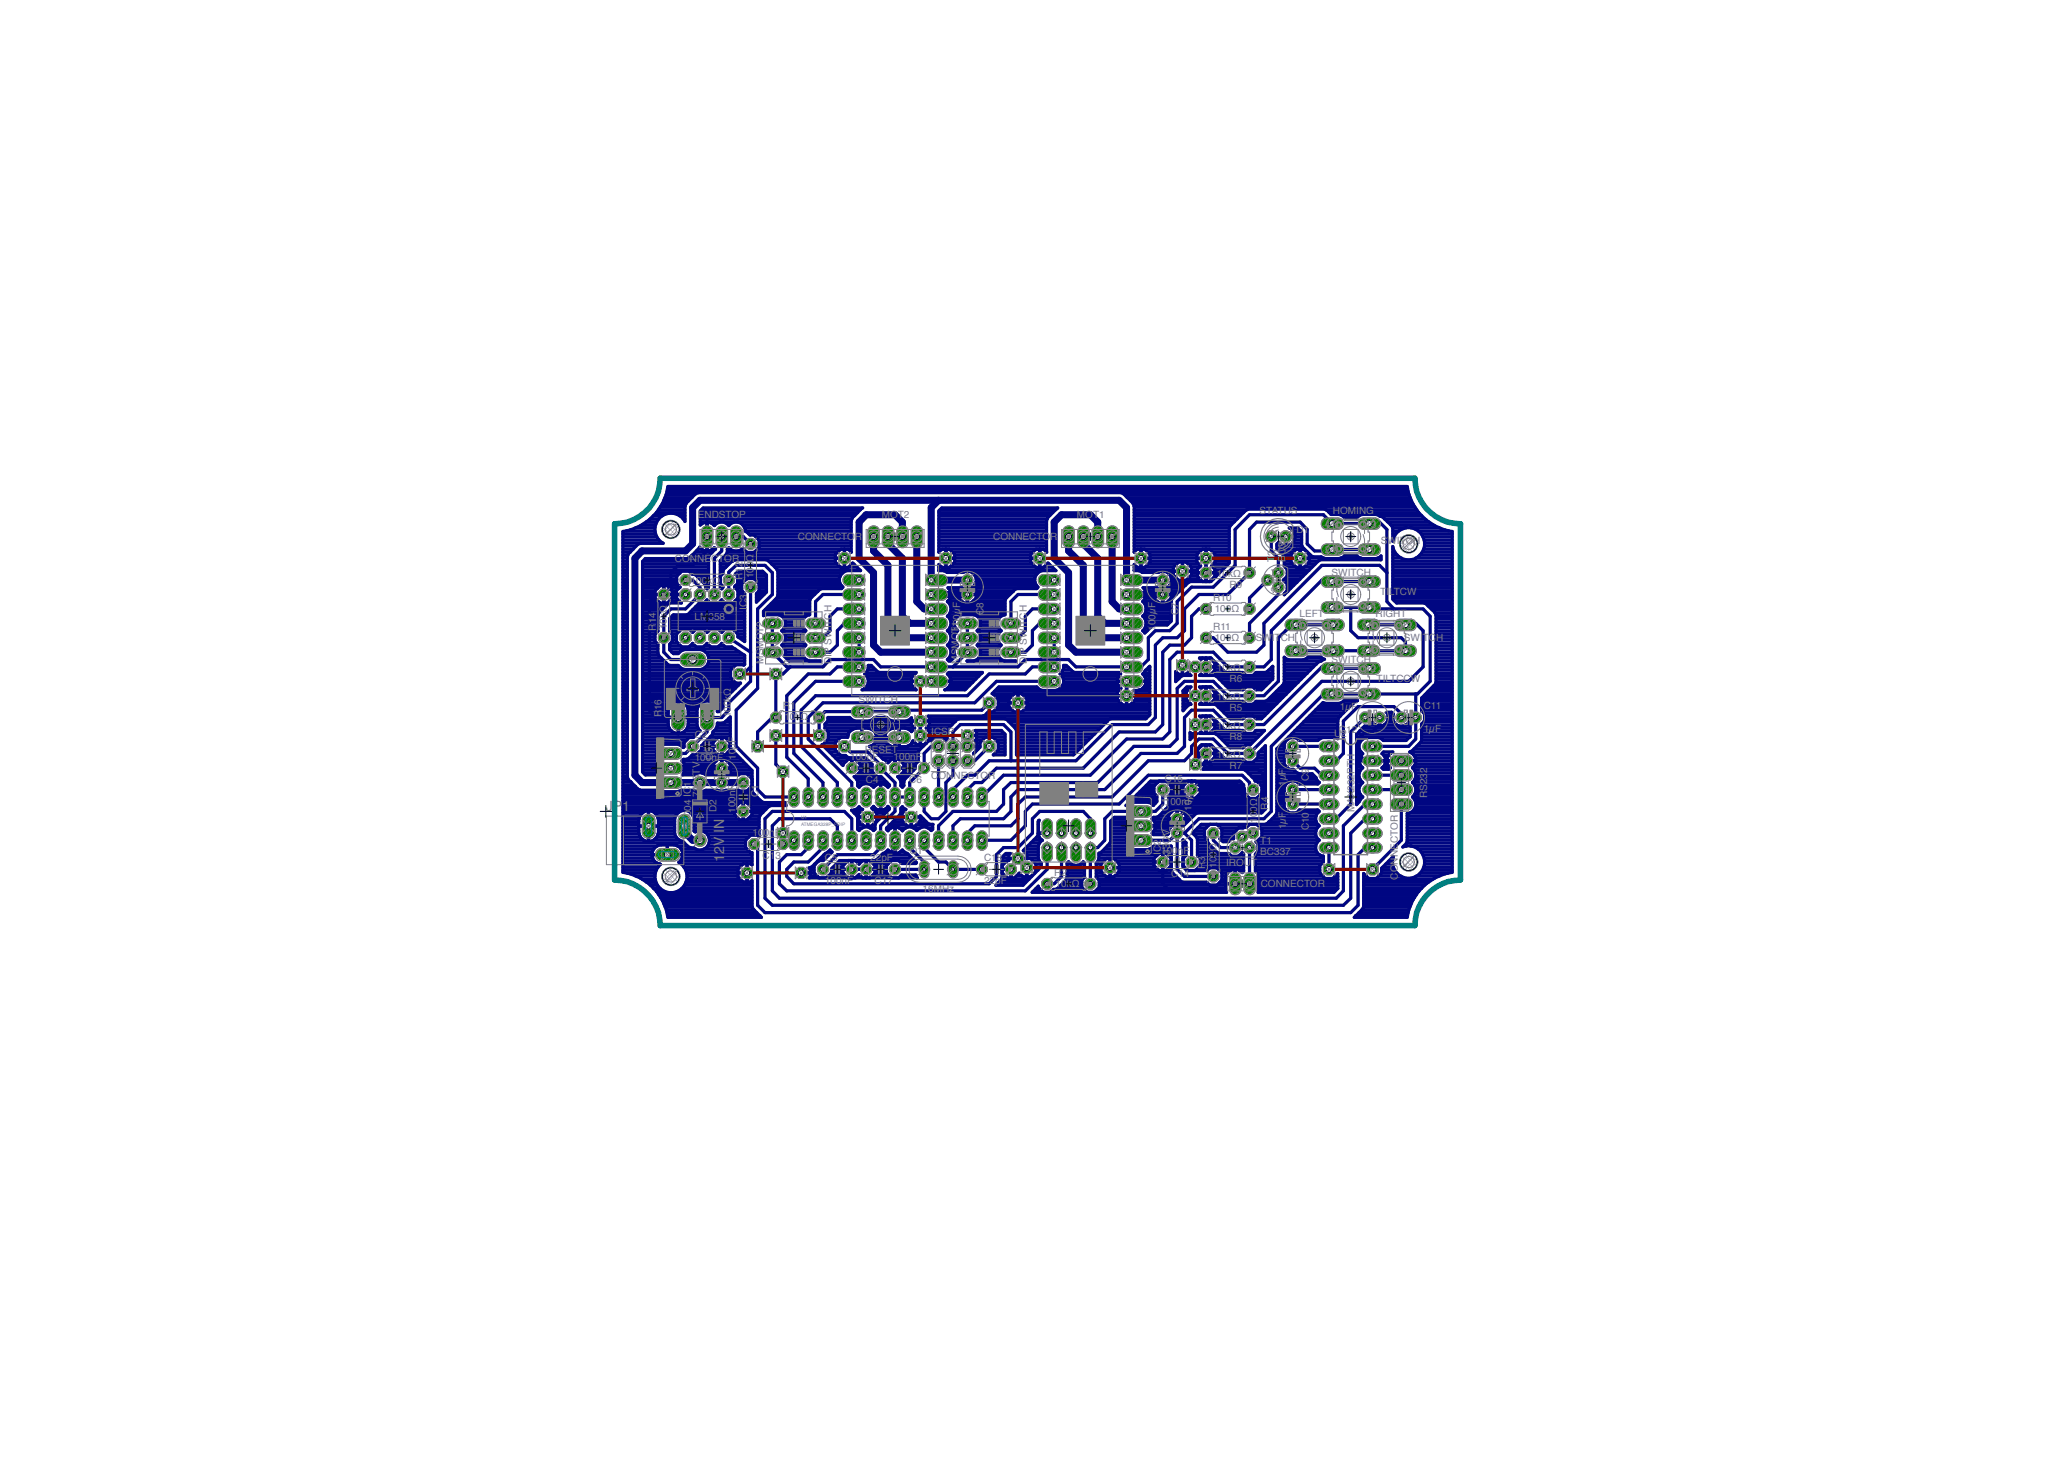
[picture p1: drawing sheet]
<svg xmlns="http://www.w3.org/2000/svg" width="297mm" height="210mm" viewBox="0 0 297 210" stroke-linecap="round" stroke-linejoin="round" font-family="sans-serif">
<defs><g id="words">
<g font-size="2" fill="#808080">
<text x="87.2" y="116.7">JP1</text>
<text x="104.2" y="123.9" transform="rotate(-90 104.2 123.9)">12V IN</text>
</g>
<g font-size="1.7" fill="#808080">
<text x="112.1" y="94.9" transform="rotate(-90 112.1 94.9)">ON</text>
<text x="117.7" y="94" transform="rotate(-90 117.7 94)">1</text>
<text x="117.7" y="92.1" transform="rotate(-90 117.7 92.1)">2</text>
<text x="117.7" y="90.1" transform="rotate(-90 117.7 90.1)">3</text>
<text x="140.2" y="94.9" transform="rotate(-90 140.2 94.9)">ON</text>
<text x="145.8" y="94" transform="rotate(-90 145.8 94)">1</text>
<text x="145.8" y="92.1" transform="rotate(-90 145.8 92.1)">2</text>
<text x="145.8" y="90.1" transform="rotate(-90 145.8 90.1)">3</text>
</g>
<g font-size="1.4" fill="#808080">
<text x="100.4" y="74.5">ENDSTOP</text>
<text x="114.8" y="77.7">CONNECTOR</text>
<text x="126.9" y="74.5">MOT2</text>
<text x="142.9" y="77.7">CONNECTOR</text>
<text x="155" y="74.5">MOT1</text>
<text x="181.3" y="74">STATUS</text>
<text x="186.5" y="76.7">D1</text>
<text x="190.6" y="75.9">4</text>
<text x="191.8" y="73.9">HOMING</text>
<text x="197.3" y="75.9">3</text>
<text x="97.1" y="80.8">CONNECTOR</text>
<text x="106.8" y="83.4" transform="rotate(-90 106.8 83.4)">R12</text>
<text x="108.4" y="83.2" transform="rotate(-90 108.4 83.2)">100Ω</text>
<text x="175.1" y="83">10kΩ</text>
<text x="183.4" y="83.9" transform="rotate(-90 183.4 83.9)">2</text>
<text x="183.4" y="80.8" transform="rotate(-90 183.4 80.8)">T2</text>
<text x="183.9" y="82.5" transform="rotate(-90 183.9 82.5)">1</text>
<text x="185" y="80.8" transform="rotate(-90 185 80.8)">BC337</text>
<text x="190.6" y="79.5">2</text>
<text x="191.6" y="82.9">SWITCH</text>
<text x="197.1" y="79.6">1</text>
<text x="198.7" y="78.2">SWITCH</text>
<text x="99.4" y="84">100kΩ</text>
<text x="99.9" y="89.1">LM358</text>
<text x="101.2" y="85.6">R15</text>
<text x="107.5" y="87.7" transform="rotate(-90 107.5 87.7)">IC3</text>
<text x="141.5" y="88.5" transform="rotate(-90 141.5 88.5)">C8</text>
<text x="169.6" y="88.5" transform="rotate(-90 169.6 88.5)">C7</text>
<text x="174.6" y="86.4">R10</text>
<text x="174.8" y="88">100Ω</text>
<text x="176.9" y="84.6">R9</text>
<text x="183.9" y="85.2" transform="rotate(-90 183.9 85.2)">3</text>
<text x="187" y="88.7">LEFT</text>
<text x="190.6" y="87.8">3</text>
<text x="190.8" y="84.1">1</text>
<text x="197.3" y="84.2">2</text>
<text x="197.3" y="87.8">4</text>
<text x="197.9" y="88.7">RIGHT</text>
<text x="198.6" y="85.6">TILTCW</text>
<text x="94.4" y="90.7" transform="rotate(-90 94.4 90.7)">R14</text>
<text x="96" y="90.5" transform="rotate(-90 96 90.5)">10kΩ</text>
<text x="109.9" y="95.5" transform="rotate(-90 109.9 95.5)">MSMOT2</text>
<text x="119.6" y="95.5" transform="rotate(-90 119.6 95.5)">DIP SWITCH</text>
<text x="138" y="95.5" transform="rotate(-90 138 95.5)">MSMOT1</text>
<text x="138.2" y="90.7" transform="rotate(-90 138.2 90.7)">100µF</text>
<text x="147.7" y="95.5" transform="rotate(-90 147.7 95.5)">DIP SWITCH</text>
<text x="166.3" y="90.7" transform="rotate(-90 166.3 90.7)">100µF</text>
<text x="174.6" y="90.6">R11</text>
<text x="174.8" y="92.2">100Ω</text>
<text x="180.7" y="92.3">SWITCH</text>
<text x="185.4" y="94">3</text>
<text x="185.6" y="90.4">1</text>
<text x="191.6" y="95.4">SWITCH</text>
<text x="192.1" y="90.5">2</text>
<text x="192.1" y="94">4</text>
<text x="195.8" y="94">3</text>
<text x="196" y="90.4">1</text>
<text x="202" y="92.3">SWITCH</text>
<text x="202.5" y="90.5">2</text>
<text x="202.5" y="94">4</text>
<text x="123.5" y="101.1">SWITCH</text>
<text x="175.1" y="100.7">10kΩ</text>
<text x="175.1" y="96.5">10kΩ</text>
<text x="176.9" y="98.1">R6</text>
<text x="190.6" y="100.3">3</text>
<text x="190.8" y="96.6">1</text>
<text x="197.3" y="96.7">2</text>
<text x="197.3" y="100.3">4</text>
<text x="198.1" y="98.1">TILTCCW</text>
<text x="204.9" y="101.9">C11</text>
<text x="95.2" y="103.2" transform="rotate(-90 95.2 103.2)">R16</text>
<text x="100" y="106.2">C2</text>
<text x="105.2" y="103.2" transform="rotate(-90 105.2 103.2)">100kΩ</text>
<text x="112.7" y="102">R1</text>
<text x="112.9" y="103.6">10kΩ</text>
<text x="123" y="106.5">2</text>
<text x="123" y="103">4</text>
<text x="129.4" y="106.6">1</text>
<text x="129.7" y="103">3</text>
<text x="134" y="105.8">ICSP</text>
<text x="175.1" y="104.8">10kΩ</text>
<text x="176.9" y="102.3">R5</text>
<text x="176.9" y="106.4">R8</text>
<text x="192" y="106">U2</text>
<text x="192.7" y="105.5">C12</text>
<text x="192.8" y="102.2">1µF</text>
<text x="204.9" y="105.3">1µF</text>
<text x="97.1" y="113.1" transform="rotate(-90 97.1 113.1)">1</text>
<text x="97.1" y="111" transform="rotate(-90 97.1 111)">2</text>
<text x="97.1" y="108.9" transform="rotate(-90 97.1 108.9)">3</text>
<text x="100" y="109.5">100nF</text>
<text x="102.6" y="109.3" transform="rotate(-90 102.6 109.3)">C3</text>
<text x="105.9" y="109.3" transform="rotate(-90 105.9 109.3)">10µF</text>
<text x="122.3" y="109.3">100nF</text>
<text x="124.4" y="108.3">RESET</text>
<text x="124.6" y="112.7">C4</text>
<text x="128.6" y="109.3">100nF</text>
<text x="130.8" y="112.7">C6</text>
<text x="134" y="112">CONNECTOR</text>
<text x="167.6" y="112.4">C15</text>
<text x="175.1" y="109">10kΩ</text>
<text x="176.9" y="110.6">R7</text>
<text x="185" y="113.1" transform="rotate(-90 185 113.1)">1µF</text>
<text x="188.3" y="112.4" transform="rotate(-90 188.3 112.4)">C9</text>
<text x="99.4" y="114.6" transform="rotate(-90 99.4 114.6)">IC1</text>
<text x="100.7" y="114.6" transform="rotate(-90 100.7 114.6)">7805TV</text>
<text x="103.1" y="116.9" transform="rotate(-90 103.1 116.9)">D2</text>
<text x="105.8" y="116.9" transform="rotate(-90 105.8 116.9)">100nF</text>
<text x="109.1" y="114.7" transform="rotate(-90 109.1 114.7)">C1</text>
<text x="164.7" y="119.3" transform="rotate(-90 164.7 119.3)">2</text>
<text x="164.7" y="117.2" transform="rotate(-90 164.7 117.2)">3</text>
<text x="167.6" y="115.8">100nF</text>
<text x="168.1" y="116.6" transform="rotate(-90 168.1 116.6)">C16</text>
<text x="171.5" y="116.6" transform="rotate(-90 171.5 116.6)">10µF</text>
<text x="180.9" y="118.3" transform="rotate(-90 180.9 118.3)">100</text>
<text x="180.9" y="115.9" transform="rotate(-90 180.9 115.9)">Ω</text>
<text x="182.5" y="116.4" transform="rotate(-90 182.5 116.4)">R4</text>
<text x="185" y="119.3" transform="rotate(-90 185 119.3)">1µF</text>
<text x="188.3" y="119.4" transform="rotate(-90 188.3 119.4)">C10</text>
<text x="194.9" y="116.9" transform="rotate(-90 194.9 116.9)">MAX232PTH</text>
<text x="205.4" y="114.8" transform="rotate(-90 205.4 114.8)">RS232</text>
<text x="99.5" y="120.1" transform="rotate(-90 99.5 120.1)">1N4004</text>
<text x="108.3" y="120.3">100nF</text>
<text x="109.7" y="123.6">C13</text>
<text x="118.7" y="123.9">C5</text>
<text x="125.2" y="123.9">22pF</text>
<text x="130.9" y="122.8">Q1</text>
<text x="141.6" y="123.9">C18</text>
<text x="151.7" y="126">R2</text>
<text x="164.7" y="121.4" transform="rotate(-90 164.7 121.4)">1</text>
<text x="167" y="122.9" transform="rotate(-90 167 122.9)">IC2</text>
<text x="167.1" y="122.9">100nF</text>
<text x="168.3" y="122.9" transform="rotate(-90 168.3 122.9)">33CV</text>
<text x="173.4" y="125" transform="rotate(-90 173.4 125)">R3</text>
<text x="175" y="124.8" transform="rotate(-90 175 124.8)">100</text>
<text x="175" y="122.4" transform="rotate(-90 175 122.4)">Ω</text>
<text x="176.4" y="124.6">IROUT</text>
<text x="177" y="121.9">3</text>
<text x="178.2" y="121.4">2</text>
<text x="179.7" y="121.9">1</text>
<text x="181.3" y="121.4">T1</text>
<text x="181.3" y="122.9">BC337</text>
<text x="118.7" y="127.2">100nF</text>
<text x="125.9" y="127.2">C17</text>
<text x="132.8" y="128.3">16MHz</text>
<text x="141.6" y="127.2">22pF</text>
<text x="151.9" y="127.6">10kΩ</text>
<text x="168.5" y="126.2">C14</text>
<text x="181.4" y="127.6">CONNECTOR</text>
<text x="201.1" y="126.5" transform="rotate(-90 201.1 126.5)">CONNECTOR</text>
</g>
<g font-size=".7" fill="#808080">
<text x="115.3" y="117.7">U1</text>
<text x="115.3" y="118.8">ATMEGA328P_PDIP</text>
</g>
</g></defs>
<circle cx="202.7" cy="78.2" r="1.31" fill="#808080"/>
<circle cx="202.7" cy="78.2" r="1.31" fill="none" stroke="#808080" stroke-width=".14"/>
<circle cx="202.7" cy="124" r="1.31" fill="#808080"/>
<circle cx="202.7" cy="124" r="1.31" fill="none" stroke="#808080" stroke-width=".14"/>
<circle cx="96.5" cy="126.1" r="1.31" fill="#808080"/>
<circle cx="96.5" cy="126.1" r="1.31" fill="none" stroke="#808080" stroke-width=".14"/>
<circle cx="96.5" cy="76.1" r="1.31" fill="#808080"/>
<circle cx="96.5" cy="76.2" r="1.31" fill="none" stroke="#808080" stroke-width=".14"/>
<path d="M106.2 112.3l.4-.5h.6l.5 .5v.5l-.5 .5h-.6l-.4-.5z" fill="#808080"/>
<path d="M106.2 112.3l.4-.5h.6l.5 .5v.6l-.5 .4h-.6l-.4-.4z" fill="none" stroke="#808080" stroke-width=".14"/>
<path d="M106.6 115.9h.6l.5 .5v.6l-.5 .5h-.6l-.4-.5v-.6z" fill="#808080"/>
<path d="M106.2 116.4l.4-.5h.6l.5 .5v.6l-.5 .5h-.6l-.4-.5z" fill="none" stroke="#808080" stroke-width=".14"/>
<path d="M185.3 115.3l.4-.4h.6l.5 .4v.6l-.5 .5h-.6l-.4-.5z" fill="#808080"/>
<path d="M185.3 115.4l.4-.5h.6l.5 .5v.5l-.5 .5h-.6l-.4-.5z" fill="none" stroke="#808080" stroke-width=".14"/>
<circle cx="186" cy="113.6" r=".76" fill="#808080"/>
<circle cx="186" cy="113.6" r=".76" fill="none" stroke="#808080" stroke-width=".14"/>
<path d="M203.4 102.4h.6l.5 .5v.6l-.5 .5h-.6l-.5-.5v-.6z" fill="#808080"/>
<path d="M203 102.9l.4-.5h.6l.5 .5v.6l-.5 .5h-.6l-.4-.5z" fill="none" stroke="#808080" stroke-width=".14"/>
<circle cx="201.6" cy="103.2" r=".76" fill="#808080"/>
<circle cx="201.6" cy="103.2" r=".76" fill="none" stroke="#808080" stroke-width=".14"/>
<path d="M195.7 102.9l.4-.5h.6l.5 .5v.6l-.5 .5h-.6l-.4-.5z" fill="#808080"/>
<path d="M195.7 102.9l.4-.5h.6l.5 .5v.6l-.5 .5h-.6l-.4-.5z" fill="none" stroke="#808080" stroke-width=".14"/>
<circle cx="198.5" cy="103.2" r=".76" fill="#808080"/>
<circle cx="198.5" cy="103.2" r=".76" fill="none" stroke="#808080" stroke-width=".14"/>
<path d="M111.9 121.1l.5-.5h.5l.5 .5v.6l-.5 .5h-.5l-.5-.5z" fill="#808080"/>
<path d="M111.9 121.1l.5-.5h.6l.4 .5v.6l-.4 .5h-.6l-.5-.5z" fill="none" stroke="#808080" stroke-width=".14"/>
<path d="M107.7 121.1l.5-.5h.6l.5 .5v.6l-.5 .5h-.6l-.5-.5z" fill="#808080"/>
<path d="M107.7 121.1l.5-.5h.6l.5 .5v.6l-.5 .5h-.6l-.5-.5z" fill="none" stroke="#808080" stroke-width=".14"/>
<path d="M170.7 123.7l.5-.5h.5l.5 .5v.6l-.5 .4h-.5l-.5-.4z" fill="#808080"/>
<path d="M170.7 123.7l.5-.5h.6l.4 .5v.6l-.4 .5h-.6l-.5-.5z" fill="none" stroke="#808080" stroke-width=".14"/>
<path d="M166.5 123.7l.5-.5h.6l.5 .5v.6l-.5 .4h-.6l-.5-.4z" fill="#808080"/>
<path d="M166.5 123.7l.5-.5h.6l.5 .5v.6l-.5 .5h-.6l-.5-.5z" fill="none" stroke="#808080" stroke-width=".14"/>
<path d="M166.5 113.3l.5-.5h.6l.5 .5v.6l-.5 .4h-.6l-.5-.4z" fill="#808080"/>
<path d="M166.5 113.3l.5-.5h.6l.5 .5v.6l-.5 .4h-.6l-.5-.4z" fill="none" stroke="#808080" stroke-width=".14"/>
<path d="M170.7 113.3l.5-.5h.5l.5 .5v.6l-.5 .4h-.5l-.5-.4z" fill="#808080"/>
<path d="M170.7 113.3l.5-.5h.6l.4 .5v.6l-.4 .4h-.6l-.5-.4z" fill="none" stroke="#808080" stroke-width=".14"/>
<path d="M168.6 117.5l.5-.5h.6l.4 .5v.6l-.4 .4h-.6l-.5-.4z" fill="#808080"/>
<path d="M168.6 117.5l.5-.5h.6l.4 .5v.6l-.4 .4h-.6l-.5-.4z" fill="none" stroke="#808080" stroke-width=".14"/>
<circle cx="169.4" cy="119.8" r=".76" fill="#808080"/>
<circle cx="169.4" cy="119.8" r=".76" fill="none" stroke="#808080" stroke-width=".14"/>
<path d="M128.5 124.3h.6l.4 .4v.6l-.4 .5h-.6l-.5-.5v-.6z" fill="#808080"/>
<path d="M128 124.8l.5-.5h.6l.5 .5v.5l-.5 .5h-.6l-.5-.5z" fill="none" stroke="#808080" stroke-width=".14"/>
<path d="M124.3 124.3h.6l.5 .4v.6l-.5 .5h-.6l-.4-.5v-.6z" fill="#808080"/>
<path d="M123.9 124.8l.4-.5h.6l.5 .5v.5l-.5 .5h-.6l-.4-.5z" fill="none" stroke="#808080" stroke-width=".14"/>
<path d="M140.5 124.7l.5-.4h.6l.4 .4v.6l-.4 .5h-.6l-.5-.5z" fill="#808080"/>
<path d="M140.5 124.8l.5-.5h.6l.4 .5v.5l-.4 .5h-.6l-.5-.5z" fill="none" stroke="#808080" stroke-width=".14"/>
<path d="M145.2 124.3h.6l.4 .4v.6l-.4 .5h-.6l-.5-.5v-.6z" fill="#808080"/>
<path d="M144.7 124.8l.5-.5h.6l.4 .5v.5l-.4 .5h-.6l-.5-.5z" fill="none" stroke="#808080" stroke-width=".14"/>
<path d="M99.4 106.6h.5l.5 .4v.6l-.5 .5h-.5l-.5-.5v-.6z" fill="#808080"/>
<path d="M98.9 107.1l.5-.5h.6l.4 .5v.6l-.4 .4h-.6l-.5-.4z" fill="none" stroke="#808080" stroke-width=".14"/>
<path d="M103.5 106.6h.6l.5 .4v.6l-.5 .5h-.6l-.4-.5v-.6z" fill="#808080"/>
<path d="M103.1 107.1l.5-.5h.6l.4 .5v.6l-.4 .4h-.6l-.5-.4z" fill="none" stroke="#808080" stroke-width=".14"/>
<path d="M103.5 109.7h.6l.5 .5v.6l-.5 .4h-.6l-.4-.4v-.6z" fill="#808080"/>
<path d="M103.1 110.2l.5-.5h.6l.4 .5v.6l-.4 .4h-.6l-.5-.4z" fill="none" stroke="#808080" stroke-width=".14"/>
<circle cx="103.8" cy="112.6" r=".76" fill="#808080"/>
<circle cx="103.9" cy="112.6" r=".76" fill="none" stroke="#808080" stroke-width=".14"/>
<path d="M125.9 110.2l.5-.5h.6l.5 .5v.6l-.5 .4h-.6l-.5-.4z" fill="#808080"/>
<path d="M126 110.2l.4-.5h.6l.5 .5v.6l-.5 .4h-.6l-.4-.4z" fill="none" stroke="#808080" stroke-width=".14"/>
<path d="M121.8 110.2l.5-.5h.6l.4 .5v.6l-.4 .4h-.6l-.5-.4z" fill="#808080"/>
<path d="M121.8 110.2l.5-.5h.6l.4 .5v.6l-.4 .4h-.6l-.5-.4z" fill="none" stroke="#808080" stroke-width=".14"/>
<path d="M118.1 124.3h.6l.5 .4v.6l-.5 .5h-.6l-.5-.5v-.6z" fill="#808080"/>
<path d="M117.7 124.8l.4-.5h.6l.5 .5v.5l-.5 .5h-.6l-.4-.5z" fill="none" stroke="#808080" stroke-width=".14"/>
<path d="M122.3 124.3h.6l.4 .4v.6l-.4 .5h-.6l-.5-.5v-.6z" fill="#808080"/>
<path d="M121.8 124.8l.5-.5h.6l.4 .5v.5l-.4 .5h-.6l-.5-.5z" fill="none" stroke="#808080" stroke-width=".14"/>
<path d="M132.7 109.7h.6l.4 .5v.6l-.4 .4h-.6l-.5-.4v-.6z" fill="#808080"/>
<path d="M132.2 110.2l.5-.5h.6l.4 .5v.6l-.4 .4h-.6l-.5-.4z" fill="none" stroke="#808080" stroke-width=".14"/>
<path d="M128 110.2l.5-.5h.6l.4 .5v.6l-.4 .4h-.6l-.5-.4z" fill="#808080"/>
<path d="M128 110.2l.5-.5h.6l.5 .5v.6l-.5 .4h-.6l-.5-.4z" fill="none" stroke="#808080" stroke-width=".14"/>
<path d="M166.5 85.2l.5-.5h.6l.5 .5v.6l-.5 .5h-.6l-.5-.5z" fill="#808080"/>
<path d="M166.5 85.2l.5-.5h.6l.5 .5v.6l-.5 .5h-.6l-.5-.5z" fill="none" stroke="#808080" stroke-width=".14"/>
<circle cx="167.3" cy="83.4" r=".76" fill="#808080"/>
<circle cx="167.3" cy="83.4" r=".76" fill="none" stroke="#808080" stroke-width=".14"/>
<path d="M138.4 85.2l.5-.5h.6l.5 .5v.6l-.5 .5h-.6l-.5-.5z" fill="#808080"/>
<path d="M138.4 85.2l.5-.5h.6l.5 .5v.6l-.5 .5h-.6l-.5-.5z" fill="none" stroke="#808080" stroke-width=".14"/>
<circle cx="139.2" cy="83.4" r=".76" fill="#808080"/>
<circle cx="139.2" cy="83.4" r=".76" fill="none" stroke="#808080" stroke-width=".14"/>
<path d="M185.7 108.7h.6l.5 .4v.6l-.5 .5h-.6l-.4-.5v-.6z" fill="#808080"/>
<path d="M185.3 109.1l.4-.4h.6l.5 .4v.6l-.5 .5h-.6l-.4-.5z" fill="none" stroke="#808080" stroke-width=".14"/>
<circle cx="186" cy="107.3" r=".76" fill="#808080"/>
<circle cx="186" cy="107.4" r=".76" fill="none" stroke="#808080" stroke-width=".14"/>
<circle cx="182.9" cy="77.2" r=".85" fill="#808080"/>
<circle cx="182.9" cy="77.2" r=".85" fill="none" stroke="#808080" stroke-width=".14"/>
<circle cx="185" cy="77.2" r=".85" fill="#808080"/>
<circle cx="185" cy="77.2" r=".85" fill="none" stroke="#808080" stroke-width=".14"/>
<path d="M95.3 111.9l.4-.2h1.8a.84 .84 0 0 1 .6 .9 .84 .84 0 0 1-.6 .8h-1.8a.85 .85 0 0 1-.7-.7 .85 .85 0 0 1 .3-.8z" fill="#808080"/>
<path d="M95.1 112.1l.6-.3h1.8a.84 .84 0 0 1 .7 .8 .84 .84 0 0 1-.7 .8h-1.8a.84 .84 0 0 1-.6-1.3z" fill="none" stroke="#808080" stroke-width=".14"/>
<path d="M95.3 109.8l.4-.1h1.8a.84 .84 0 0 1 .6 .8 .84 .84 0 0 1-.6 .8h-1.8a.85 .85 0 0 1-.7-.6 .85 .85 0 0 1 .3-.9z" fill="#808080"/>
<path d="M95.1 110l.6-.3h1.8a.84 .84 0 0 1 .7 .8 .84 .84 0 0 1-.7 .8h-1.8a.84 .84 0 0 1-.6-1.3z" fill="none" stroke="#808080" stroke-width=".14"/>
<path d="M95.3 107.7l.4-.1h1.8a.84 .84 0 0 1 .6 .8 .84 .84 0 0 1-.6 .8h-1.8a.85 .85 0 0 1-.7-.6 .85 .85 0 0 1 .3-.9z" fill="#808080"/>
<path d="M95.1 107.9l.6-.3h1.8a.84 .84 0 0 1 .7 .8 .84 .84 0 0 1-.7 .8h-1.8a.84 .84 0 0 1-.6-1.3z" fill="none" stroke="#808080" stroke-width=".14"/>
<path d="M162.7 120.4l.6-.4h1.8a.84 .84 0 0 1 .7 .9 .84 .84 0 0 1-.7 .8h-1.8a.84 .84 0 0 1-.6-1.3z" fill="#808080"/>
<path d="M162.7 120.4l.6-.3h1.8a.84 .84 0 0 1 .7 .8 .84 .84 0 0 1-.7 .8h-1.8a.84 .84 0 0 1-.6-1.3z" fill="none" stroke="#808080" stroke-width=".14"/>
<path d="M162.7 118.3l.6-.3h1.8a.84 .84 0 0 1 .7 .8 .84 .84 0 0 1-.7 .8h-1.8a.84 .84 0 0 1-.6-1.3z" fill="#808080"/>
<path d="M162.7 118.3l.6-.3h1.8a.84 .84 0 0 1 .7 .8 .84 .84 0 0 1-.7 .8h-1.8a.84 .84 0 0 1-.6-1.3z" fill="none" stroke="#808080" stroke-width=".14"/>
<path d="M162.7 116.2l.6-.3h1.8a.84 .84 0 0 1 .7 .8 .84 .84 0 0 1-.7 .8h-1.8a.84 .84 0 0 1-.6-1.3z" fill="#808080"/>
<path d="M162.7 116.2l.6-.3h1.8a.84 .84 0 0 1 .7 .8 .84 .84 0 0 1-.7 .9h-1.8a.84 .84 0 0 1-.6-1.4z" fill="none" stroke="#808080" stroke-width=".14"/>
<circle cx="104.9" cy="85.5" r=".87" fill="#808080"/>
<circle cx="104.9" cy="85.5" r=".87" fill="none" stroke="#808080" stroke-width=".14"/>
<circle cx="102.8" cy="85.5" r=".87" fill="#808080"/>
<circle cx="102.8" cy="85.5" r=".87" fill="none" stroke="#808080" stroke-width=".14"/>
<circle cx="100.7" cy="85.5" r=".87" fill="#808080"/>
<circle cx="100.7" cy="85.5" r=".87" fill="none" stroke="#808080" stroke-width=".14"/>
<circle cx="98.6" cy="85.5" r=".87" fill="#808080"/>
<circle cx="98.6" cy="85.5" r=".87" fill="none" stroke="#808080" stroke-width=".14"/>
<circle cx="98.6" cy="91.7" r=".87" fill="#808080"/>
<circle cx="98.6" cy="91.7" r=".87" fill="none" stroke="#808080" stroke-width=".14"/>
<circle cx="100.7" cy="91.7" r=".87" fill="#808080"/>
<circle cx="100.7" cy="91.7" r=".87" fill="none" stroke="#808080" stroke-width=".14"/>
<circle cx="102.8" cy="91.7" r=".87" fill="#808080"/>
<circle cx="102.8" cy="91.7" r=".87" fill="none" stroke="#808080" stroke-width=".14"/>
<circle cx="104.9" cy="91.7" r=".87" fill="#808080"/>
<circle cx="104.9" cy="91.7" r=".87" fill="none" stroke="#808080" stroke-width=".14"/>
<path d="M97.7 117.5a.94 .94 0 0 1 1-.4 .94 .94 0 0 1 .7 .7v2a.93 .93 0 0 1-.9 .8 .93 .93 0 0 1-.9-.8v-2z" fill="#808080"/>
<path d="M97.7 117.5a.94 .94 0 0 1 1-.4 .94 .94 0 0 1 .7 .8v1.9a.93 .93 0 0 1-.9 .8 .93 .93 0 0 1-.9-.8v-1.9z" fill="none" stroke="#808080" stroke-width=".14"/>
<path d="M92.5 117.5a.94 .94 0 0 1 1-.4 .94 .94 0 0 1 .7 .7v2a.93 .93 0 0 1-.9 .8 .93 .93 0 0 1-.9-.8v-2z" fill="#808080"/>
<path d="M92.6 117.5a.94 .94 0 0 1 .9-.4 .94 .94 0 0 1 .7 .8v1.9a.93 .93 0 0 1-.9 .8 .93 .93 0 0 1-.9-.8v-1.9z" fill="none" stroke="#808080" stroke-width=".14"/>
<path d="M94.4 122.4l.3-.2 .3-.2h2.1a.93 .93 0 0 1 .7 .9 .93 .93 0 0 1-.7 1h-2.1a.93 .93 0 0 1-.6-1.5z" fill="#808080"/>
<path d="M94.5 122.4l.2-.2 .3-.2h2.1a.93 .93 0 0 1 .7 1 .93 .93 0 0 1-.7 .9h-2.1a.93 .93 0 0 1-.5-1.5z" fill="none" stroke="#808080" stroke-width=".14"/>
<path d="M159.3 76a.85 .85 0 0 1 .9-.4 .85 .85 0 0 1 .7 .7v1.8a.84 .84 0 0 1-.9 .7 .84 .84 0 0 1-.8-.7v-1.8z" fill="#808080"/>
<path d="M159.4 76a.85 .85 0 0 1 .8-.3 .85 .85 0 0 1 .7 .6v1.8a.84 .84 0 0 1-.8 .7 .84 .84 0 0 1-.9-.7v-1.8z" fill="none" stroke="#808080" stroke-width=".14"/>
<path d="M157.3 76a.85 .85 0 0 1 .8-.4 .85 .85 0 0 1 .7 .7v1.8a.84 .84 0 0 1-.8 .7 .84 .84 0 0 1-.9-.7v-1.8z" fill="#808080"/>
<path d="M157.3 76a.85 .85 0 0 1 .9-.3 .85 .85 0 0 1 .6 .6v1.8a.84 .84 0 0 1-.8 .7 .84 .84 0 0 1-.8-.7v-1.8z" fill="none" stroke="#808080" stroke-width=".14"/>
<path d="M155.2 76a.85 .85 0 0 1 .9-.4 .85 .85 0 0 1 .6 .7v1.8a.84 .84 0 0 1-.8 .7 .84 .84 0 0 1-.8-.7v-1.8z" fill="#808080"/>
<path d="M155.2 76a.85 .85 0 0 1 .9-.3 .85 .85 0 0 1 .6 .6v1.8a.84 .84 0 0 1-.8 .7 .84 .84 0 0 1-.8-.7v-1.8z" fill="none" stroke="#808080" stroke-width=".14"/>
<path d="M153.1 76a.85 .85 0 0 1 .9-.4 .85 .85 0 0 1 .6 .7v1.8a.84 .84 0 0 1-.8 .7 .84 .84 0 0 1-.8-.7v-1.8z" fill="#808080"/>
<path d="M153.1 76a.85 .85 0 0 1 .9-.3 .85 .85 0 0 1 .6 .6v1.8a.84 .84 0 0 1-.8 .7 .84 .84 0 0 1-.8-.7v-1.8z" fill="none" stroke="#808080" stroke-width=".14"/>
<path d="M131.2 76a.85 .85 0 0 1 .9-.4 .85 .85 0 0 1 .7 .7v1.8a.84 .84 0 0 1-.9 .7 .84 .84 0 0 1-.8-.7v-1.8z" fill="#808080"/>
<path d="M131.2 76a.85 .85 0 0 1 .9-.3 .85 .85 0 0 1 .7 .6v1.8a.84 .84 0 0 1-.9 .7 .84 .84 0 0 1-.8-.7v-1.8z" fill="none" stroke="#808080" stroke-width=".14"/>
<path d="M129.2 76a.85 .85 0 0 1 .8-.4 .85 .85 0 0 1 .7 .7v1.8a.84 .84 0 0 1-.8 .7 .84 .84 0 0 1-.9-.7v-1.8z" fill="#808080"/>
<path d="M129.2 76a.85 .85 0 0 1 .8-.3 .85 .85 0 0 1 .7 .6v1.8a.84 .84 0 0 1-.8 .7 .84 .84 0 0 1-.9-.7v-1.8z" fill="none" stroke="#808080" stroke-width=".14"/>
<path d="M127.1 76a.85 .85 0 0 1 .9-.4 .85 .85 0 0 1 .6 .7v1.8a.84 .84 0 0 1-.8 .7 .84 .84 0 0 1-.8-.7v-1.8z" fill="#808080"/>
<path d="M127.3 75.8a.86 .86 0 0 1 1.3 .5v1.8a.84 .84 0 0 1-.8 .7 .84 .84 0 0 1-.8-.7v-1.8z" fill="none" stroke="#808080" stroke-width=".14"/>
<path d="M125 76a.85 .85 0 0 1 .9-.4 .85 .85 0 0 1 .6 .7v1.8a.84 .84 0 0 1-.8 .7 .84 .84 0 0 1-.8-.7v-1.8z" fill="#808080"/>
<path d="M125 76a.85 .85 0 0 1 .9-.3 .85 .85 0 0 1 .6 .6v1.8a.84 .84 0 0 1-.8 .7 .84 .84 0 0 1-.8-.7v-1.8z" fill="none" stroke="#808080" stroke-width=".14"/>
<path d="M200.2 115.2l.5-.4h1.9a.84 .84 0 0 1 .7 .9 .84 .84 0 0 1-.7 .8h-1.9a.84 .84 0 0 1-.5-1.3z" fill="#808080"/>
<path d="M200.2 115.2l.6-.4h1.8a.84 .84 0 0 1 .7 .9 .84 .84 0 0 1-.7 .8h-1.8a.84 .84 0 0 1-.6-1.3z" fill="none" stroke="#808080" stroke-width=".14"/>
<path d="M200.2 113.1l.5-.3h1.9a.84 .84 0 0 1 .7 .8 .84 .84 0 0 1-.7 .8h-1.9a.84 .84 0 0 1-.5-1.3z" fill="#808080"/>
<path d="M200.4 112.9l.4-.1h1.8a.84 .84 0 0 1 .7 .8 .84 .84 0 0 1-.7 .8h-1.8a.85 .85 0 0 1-.7-.6 .85 .85 0 0 1 .3-.9z" fill="none" stroke="#808080" stroke-width=".14"/>
<path d="M200.2 111l.5-.3h1.9a.84 .84 0 0 1 .7 .8 .84 .84 0 0 1-.7 .8h-1.9a.84 .84 0 0 1-.5-1.3z" fill="#808080"/>
<path d="M200.2 111l.6-.3h1.8a.84 .84 0 0 1 .7 .8 .84 .84 0 0 1-.7 .8h-1.8a.84 .84 0 0 1-.6-1.3z" fill="none" stroke="#808080" stroke-width=".14"/>
<path d="M200.2 109l.5-.4h1.9a.84 .84 0 0 1 .7 .8 .84 .84 0 0 1-.7 .9h-1.9a.84 .84 0 0 1-.5-1.3z" fill="#808080"/>
<path d="M200.2 109l.6-.4h1.8a.84 .84 0 0 1 .7 .8 .84 .84 0 0 1-.7 .9h-1.8a.84 .84 0 0 1-.6-1.3z" fill="none" stroke="#808080" stroke-width=".14"/>
<circle cx="135" cy="109.4" r=".91" fill="#808080"/>
<circle cx="135.1" cy="109.4" r=".91" fill="none" stroke="#808080" stroke-width=".14"/>
<circle cx="135" cy="107.3" r=".91" fill="#808080"/>
<circle cx="135.1" cy="107.4" r=".91" fill="none" stroke="#808080" stroke-width=".14"/>
<circle cx="137.1" cy="109.4" r=".91" fill="#808080"/>
<circle cx="137.1" cy="109.4" r=".91" fill="none" stroke="#808080" stroke-width=".14"/>
<circle cx="137.1" cy="107.3" r=".91" fill="#808080"/>
<circle cx="137.1" cy="107.4" r=".91" fill="none" stroke="#808080" stroke-width=".14"/>
<circle cx="139.2" cy="109.4" r=".91" fill="#808080"/>
<circle cx="139.2" cy="109.4" r=".91" fill="none" stroke="#808080" stroke-width=".14"/>
<circle cx="139.2" cy="107.3" r=".91" fill="#808080"/>
<circle cx="139.2" cy="107.4" r=".91" fill="none" stroke="#808080" stroke-width=".14"/>
<path d="M177 125.9a.85 .85 0 0 1 .9-.3 .85 .85 0 0 1 .7 .6v1.8a.84 .84 0 0 1-.9 .7 .84 .84 0 0 1-.8-.7v-1.8z" fill="#808080"/>
<path d="M177 125.9a.85 .85 0 0 1 .9-.3 .85 .85 0 0 1 .7 .6v1.8a.84 .84 0 0 1-.9 .7 .84 .84 0 0 1-.8-.7v-1.8z" fill="none" stroke="#808080" stroke-width=".14"/>
<path d="M179.1 125.9a.85 .85 0 0 1 .9-.3 .85 .85 0 0 1 .6 .6v1.8a.84 .84 0 0 1-.8 .7 .84 .84 0 0 1-.8-.7v-1.8z" fill="#808080"/>
<path d="M179.1 125.9a.85 .85 0 0 1 .9-.3 .85 .85 0 0 1 .6 .6v1.8a.84 .84 0 0 1-.8 .7 .84 .84 0 0 1-.8-.7v-1.8z" fill="none" stroke="#808080" stroke-width=".14"/>
<path d="M105.2 76a.85 .85 0 0 1 .9-.4 .85 .85 0 0 1 .7 .7v1.8a.84 .84 0 0 1-.9 .7 .84 .84 0 0 1-.8-.7v-1.8z" fill="#808080"/>
<path d="M105.5 75.8a.86 .86 0 0 1 1.3 .5v1.8a.84 .84 0 0 1-.9 .7 .84 .84 0 0 1-.8-.7v-1.8z" fill="none" stroke="#808080" stroke-width=".14"/>
<path d="M103.2 76a.85 .85 0 0 1 .8-.4 .85 .85 0 0 1 .7 .7v1.8a.84 .84 0 0 1-.8 .7 .84 .84 0 0 1-.9-.7v-1.8z" fill="#808080"/>
<path d="M103.2 76a.85 .85 0 0 1 .9-.3 .85 .85 0 0 1 .6 .6v1.8a.84 .84 0 0 1-.8 .7 .84 .84 0 0 1-.9-.7v-1.8z" fill="none" stroke="#808080" stroke-width=".14"/>
<path d="M101 76a.85 .85 0 0 1 .9-.4 .85 .85 0 0 1 .7 .7v1.8a.84 .84 0 0 1-.9 .7 .84 .84 0 0 1-.8-.7v-1.8z" fill="#808080"/>
<path d="M101.3 75.8a.86 .86 0 0 1 1.3 .5v1.8a.84 .84 0 0 1-.8 .7 .84 .84 0 0 1-.9-.7v-1.8z" fill="none" stroke="#808080" stroke-width=".14"/>
<path d="M132.4 124.1a.67 .67 0 0 1 .7-.3 .67 .67 0 0 1 .5 .5v1.5a.67 .67 0 0 1-.6 .5 .67 .67 0 0 1-.7-.5v-1.5z" fill="#808080"/>
<path d="M132.4 124.1a.67 .67 0 0 1 .7-.3 .67 .67 0 0 1 .6 .5v1.5a.67 .67 0 0 1-.7 .5 .67 .67 0 0 1-.7-.5v-1.5z" fill="none" stroke="#808080" stroke-width=".14"/>
<path d="M136.6 124.1a.67 .67 0 0 1 .7-.3 .67 .67 0 0 1 .5 .5v1.5a.67 .67 0 0 1-.7 .5 .67 .67 0 0 1-.6-.5v-1.5z" fill="#808080"/>
<path d="M136.6 124.1a.67 .67 0 0 1 .7-.3 .67 .67 0 0 1 .5 .5v1.5a.67 .67 0 0 1-.7 .5 .67 .67 0 0 1-.6-.5v-1.5z" fill="none" stroke="#808080" stroke-width=".14"/>
<path d="M110.9 102.9l.4-.5h.6l.5 .5v.6l-.5 .5h-.6l-.4-.5z" fill="#808080"/>
<path d="M110.9 102.9l.4-.5h.6l.5 .5v.6l-.5 .5h-.6l-.4-.5z" fill="none" stroke="#808080" stroke-width=".14"/>
<path d="M117.6 102.4h.6l.4 .5v.6l-.4 .5h-.6l-.5-.5v-.6z" fill="#808080"/>
<path d="M117.1 102.9l.5-.5h.6l.4 .5v.6l-.4 .5h-.6l-.5-.5z" fill="none" stroke="#808080" stroke-width=".14"/>
<path d="M172.8 87.3l.4-.5h.6l.5 .5v.6l-.5 .4h-.6l-.4-.4z" fill="#808080"/>
<path d="M172.8 87.3l.4-.5h.6l.5 .5v.6l-.5 .4h-.6l-.4-.4z" fill="none" stroke="#808080" stroke-width=".14"/>
<path d="M179.5 86.8h.6l.5 .5v.6l-.5 .4h-.6l-.5-.4v-.6z" fill="#808080"/>
<path d="M179 87.3l.5-.5h.6l.5 .5v.6l-.5 .4h-.6l-.5-.4z" fill="none" stroke="#808080" stroke-width=".14"/>
<path d="M172.8 91.4l.4-.4h.6l.5 .4v.6l-.5 .5h-.6l-.4-.5z" fill="#808080"/>
<path d="M172.8 91.4l.4-.4h.6l.5 .4v.6l-.5 .5h-.6l-.4-.5z" fill="none" stroke="#808080" stroke-width=".14"/>
<path d="M179.5 91h.6l.5 .4v.6l-.5 .5h-.6l-.5-.5v-.6z" fill="#808080"/>
<path d="M179 91.4l.5-.4h.6l.5 .4v.6l-.5 .5h-.6l-.5-.5z" fill="none" stroke="#808080" stroke-width=".14"/>
<path d="M107.2 84.1l.5-.4h.6l.5 .4v.6l-.5 .5h-.6l-.5-.5z" fill="#808080"/>
<path d="M107.7 83.7h.6l.5 .5v.5l-.5 .5h-.6l-.5-.5v-.5z" fill="none" stroke="#808080" stroke-width=".14"/>
<path d="M107.2 77.9l.5-.4h.6l.5 .4v.6l-.5 .5h-.6l-.5-.5z" fill="#808080"/>
<path d="M107.2 77.9l.5-.4h.6l.5 .4v.6l-.5 .5h-.6l-.5-.5z" fill="none" stroke="#808080" stroke-width=".14"/>
<path d="M94.7 91.4l.5-.4h.6l.5 .4v.6l-.5 .5h-.6l-.5-.5z" fill="#808080"/>
<path d="M94.8 91.4l.4-.4h.6l.5 .4v.6l-.5 .5h-.6l-.4-.5z" fill="none" stroke="#808080" stroke-width=".14"/>
<path d="M94.7 85.2l.5-.5h.6l.5 .5v.6l-.5 .5h-.6l-.5-.5z" fill="#808080"/>
<path d="M94.8 85.2l.4-.5h.6l.5 .5v.6l-.5 .5h-.6l-.4-.5z" fill="none" stroke="#808080" stroke-width=".14"/>
<path d="M104.1 83.1l.5-.4h.6l.4 .4v.6l-.4 .5h-.6l-.5-.5z" fill="#808080"/>
<path d="M104.1 83.1l.5-.4h.6l.4 .4v.6l-.4 .5h-.6l-.5-.5z" fill="none" stroke="#808080" stroke-width=".14"/>
<path d="M97.9 83.1l.4-.4h.6l.5 .4v.6l-.5 .5h-.6l-.4-.5z" fill="#808080"/>
<path d="M97.9 83.1l.5-.4h.5l.5 .4v.6l-.5 .5h-.5l-.5-.5z" fill="none" stroke="#808080" stroke-width=".14"/>
<path d="M98 94.3l.3-.2 .3-.2h2.2a.97 .97 0 0 1 .7 1 .97 .97 0 0 1-.7 .9h-2.2a.97 .97 0 0 1-.6-1.5z" fill="#808080"/>
<path d="M98 94.4l.3-.3 .3-.2h2.2a.97 .97 0 0 1 .7 1 .97 .97 0 0 1-.7 .9h-2.2a.97 .97 0 0 1-.6-1.4z" fill="none" stroke="#808080" stroke-width=".14"/>
<path d="M96.8 101.8a.98 .98 0 0 1 1-.4 .98 .98 0 0 1 .8 .7v2.2a.97 .97 0 0 1-1 .7 .97 .97 0 0 1-1-.7v-2.2z" fill="#808080"/>
<path d="M96.8 101.8a.98 .98 0 0 1 1-.4 .98 .98 0 0 1 .8 .7v2.2a.97 .97 0 0 1-1 .7 .97 .97 0 0 1-.9-.7v-2.2z" fill="none" stroke="#808080" stroke-width=".14"/>
<path d="M100.9 101.8a.98 .98 0 0 1 1-.4 .98 .98 0 0 1 .8 .7v2.2a.97 .97 0 0 1-1 .7 .97 .97 0 0 1-.9-.7v-2.2z" fill="#808080"/>
<path d="M100.9 101.8a.98 .98 0 0 1 1-.4 .98 .98 0 0 1 .8 .7v2.2a.97 .97 0 0 1-.9 .7 .97 .97 0 0 1-1-.7v-2.2z" fill="none" stroke="#808080" stroke-width=".14"/>
<path d="M150.4 126.4h.6l.4 .4v.6l-.4 .5h-.6l-.5-.5v-.6z" fill="#808080"/>
<path d="M149.9 126.8l.5-.4h.6l.4 .4v.6l-.4 .5h-.6l-.5-.5z" fill="none" stroke="#808080" stroke-width=".14"/>
<path d="M156.1 126.8l.5-.4h.6l.4 .4v.6l-.4 .5h-.6l-.5-.5z" fill="#808080"/>
<path d="M156.1 126.8l.5-.4h.6l.5 .4v.6l-.5 .5h-.6l-.5-.5z" fill="none" stroke="#808080" stroke-width=".14"/>
<path d="M173.8 125.8l.5-.5h.6l.4 .5v.6l-.4 .4h-.6l-.5-.4z" fill="#808080"/>
<path d="M173.8 125.8l.5-.5h.6l.5 .5v.6l-.5 .4h-.6l-.5-.4z" fill="none" stroke="#808080" stroke-width=".14"/>
<path d="M173.8 119.5l.5-.4h.6l.4 .4v.6l-.4 .5h-.6l-.5-.5z" fill="#808080"/>
<path d="M173.8 119.5l.5-.4h.6l.5 .4v.6l-.5 .5h-.6l-.5-.5z" fill="none" stroke="#808080" stroke-width=".14"/>
<path d="M179.5 113.3l.5-.5h.6l.5 .5v.6l-.5 .4h-.6l-.5-.4z" fill="#808080"/>
<path d="M179.5 113.3l.5-.5h.6l.5 .5v.6l-.5 .4h-.6l-.5-.4z" fill="none" stroke="#808080" stroke-width=".14"/>
<path d="M180 119.1h.6l.5 .4v.6l-.5 .5h-.6l-.5-.5v-.6z" fill="#808080"/>
<path d="M179.5 119.5l.5-.4h.6l.5 .4v.6l-.5 .5h-.6l-.5-.5z" fill="none" stroke="#808080" stroke-width=".14"/>
<path d="M179 99.8l.5-.5h.6l.5 .5v.6l-.5 .4h-.6l-.5-.4z" fill="#808080"/>
<path d="M179 99.8l.5-.5h.6l.5 .5v.6l-.5 .4h-.6l-.5-.4z" fill="none" stroke="#808080" stroke-width=".14"/>
<path d="M172.8 99.8l.4-.5h.6l.5 .5v.6l-.5 .4h-.6l-.4-.4z" fill="#808080"/>
<path d="M172.8 99.8l.4-.5h.6l.5 .5v.6l-.5 .4h-.6l-.4-.4z" fill="none" stroke="#808080" stroke-width=".14"/>
<path d="M179.5 95.2h.6l.5 .4v.6l-.5 .5h-.6l-.5-.5v-.6z" fill="#808080"/>
<path d="M179 95.6l.5-.4h.6l.5 .4v.6l-.5 .5h-.6l-.5-.5z" fill="none" stroke="#808080" stroke-width=".14"/>
<path d="M172.8 95.6l.4-.4h.6l.5 .4v.6l-.5 .5h-.6l-.4-.5z" fill="#808080"/>
<path d="M172.8 95.6l.4-.4h.6l.5 .4v.6l-.5 .5h-.6l-.4-.5z" fill="none" stroke="#808080" stroke-width=".14"/>
<path d="M179.5 107.6h.6l.5 .5v.6l-.5 .4h-.6l-.5-.4v-.6z" fill="#808080"/>
<path d="M179 108.1l.5-.5h.6l.5 .5v.6l-.5 .4h-.6l-.5-.4z" fill="none" stroke="#808080" stroke-width=".14"/>
<path d="M172.8 108.1l.4-.5h.6l.5 .5v.6l-.5 .4h-.6l-.4-.4z" fill="#808080"/>
<path d="M172.8 108.1l.4-.5h.6l.5 .5v.6l-.5 .4h-.6l-.4-.4z" fill="none" stroke="#808080" stroke-width=".14"/>
<path d="M179.5 103.4h.6l.5 .5v.6l-.5 .5h-.6l-.5-.5v-.6z" fill="#808080"/>
<path d="M179 103.9l.5-.4h.6l.5 .4v.6l-.5 .5h-.6l-.5-.5z" fill="none" stroke="#808080" stroke-width=".14"/>
<path d="M172.8 103.9l.4-.5h.6l.5 .5v.6l-.5 .5h-.6l-.4-.5z" fill="#808080"/>
<path d="M172.8 103.9l.4-.4h.6l.5 .4v.6l-.5 .5h-.6l-.4-.5z" fill="none" stroke="#808080" stroke-width=".14"/>
<path d="M179.5 81.6h.6l.5 .5v.6l-.5 .4h-.6l-.5-.4v-.6z" fill="#808080"/>
<path d="M179 82.1l.5-.5h.6l.5 .5v.6l-.5 .4h-.6l-.5-.4z" fill="none" stroke="#808080" stroke-width=".14"/>
<path d="M172.8 82.1l.4-.5h.6l.5 .5v.6l-.5 .4h-.6l-.4-.4z" fill="#808080"/>
<path d="M172.8 82.1l.4-.5h.6l.5 .5v.6l-.5 .4h-.6l-.4-.4z" fill="none" stroke="#808080" stroke-width=".14"/>
<path d="M128 105.6l.5-.3h1.8a.84 .84 0 0 1 .7 .8 .84 .84 0 0 1-.7 .8h-1.8a.84 .84 0 0 1-.5-1.3z" fill="#808080"/>
<path d="M128 105.6l.5-.3h1.8a.84 .84 0 0 1 .7 .8 .84 .84 0 0 1-.7 .8h-1.8a.84 .84 0 0 1-.5-1.3z" fill="none" stroke="#808080" stroke-width=".14"/>
<path d="M128 101.9l.5-.4h1.8a.84 .84 0 0 1 .7 .9 .84 .84 0 0 1-.7 .8h-1.8a.84 .84 0 0 1-.5-1.3z" fill="#808080"/>
<path d="M128 101.9l.5-.3h1.8a.84 .84 0 0 1 .7 .8 .84 .84 0 0 1-.7 .8h-1.8a.84 .84 0 0 1-.5-1.3z" fill="none" stroke="#808080" stroke-width=".14"/>
<path d="M122.6 105.6l.6-.3h1.8a.84 .84 0 0 1 .7 .8 .84 .84 0 0 1-.7 .8h-1.8a.84 .84 0 0 1-.6-1.3z" fill="#808080"/>
<path d="M122.7 105.6l.5-.3h1.8a.84 .84 0 0 1 .7 .8 .84 .84 0 0 1-.7 .8h-1.8a.84 .84 0 0 1-.5-1.3z" fill="none" stroke="#808080" stroke-width=".14"/>
<path d="M122.6 101.9l.6-.4h1.8a.84 .84 0 0 1 .7 .9 .84 .84 0 0 1-.7 .8h-1.8a.84 .84 0 0 1-.6-1.3z" fill="#808080"/>
<path d="M122.7 101.9l.5-.3h1.8a.84 .84 0 0 1 .7 .8 .84 .84 0 0 1-.7 .8h-1.8a.84 .84 0 0 1-.5-1.3z" fill="none" stroke="#808080" stroke-width=".14"/>
<path d="M185.3 89.2l.3-.1h1.8a.84 .84 0 0 1 .7 .8 .84 .84 0 0 1-.7 .8h-1.8a.85 .85 0 0 1-.7-.6 .85 .85 0 0 1 .4-.9z" fill="#808080"/>
<path d="M185 89.4l.6-.3h1.8a.84 .84 0 0 1 .7 .8 .84 .84 0 0 1-.7 .8h-1.8a.84 .84 0 0 1-.6-1.3z" fill="none" stroke="#808080" stroke-width=".14"/>
<path d="M185.3 92.9l.3-.1h1.8a.84 .84 0 0 1 .7 .8 .84 .84 0 0 1-.7 .8h-1.8a.85 .85 0 0 1-.7-.6 .85 .85 0 0 1 .4-.9z" fill="#808080"/>
<path d="M185 93.1l.6-.3h1.8a.84 .84 0 0 1 .7 .8 .84 .84 0 0 1-.7 .8h-1.8a.84 .84 0 0 1-.6-1.3z" fill="none" stroke="#808080" stroke-width=".14"/>
<path d="M190.6 89.2l.3-.1h1.8a.84 .84 0 0 1 .7 .8 .84 .84 0 0 1-.7 .8h-1.8a.85 .85 0 0 1-.6-.6 .85 .85 0 0 1 .3-.9z" fill="#808080"/>
<path d="M190.4 89.4l.5-.3h1.9a.84 .84 0 0 1 .6 .8 .84 .84 0 0 1-.6 .8h-1.9a.84 .84 0 0 1-.5-1.3z" fill="none" stroke="#808080" stroke-width=".14"/>
<path d="M190.6 92.9l.3-.1h1.8a.84 .84 0 0 1 .7 .8 .84 .84 0 0 1-.7 .8h-1.8a.85 .85 0 0 1-.6-.6 .85 .85 0 0 1 .3-.9z" fill="#808080"/>
<path d="M190.6 92.9l.3-.1h1.9a.84 .84 0 0 1 .6 .8 .84 .84 0 0 1-.6 .8h-1.9a.85 .85 0 0 1-.6-.6 .85 .85 0 0 1 .3-.9z" fill="none" stroke="#808080" stroke-width=".14"/>
<path d="M190.5 83l.3-.2h1.8a.84 .84 0 0 1 .7 .9 .84 .84 0 0 1-.7 .8h-1.8a.85 .85 0 0 1-.7-.7 .85 .85 0 0 1 .4-.8z" fill="#808080"/>
<path d="M190.3 83.2l.5-.4h1.8a.84 .84 0 0 1 .7 .9 .84 .84 0 0 1-.7 .8h-1.8a.84 .84 0 0 1-.5-1.3z" fill="none" stroke="#808080" stroke-width=".14"/>
<path d="M190.5 86.7l.3-.1h1.8a.84 .84 0 0 1 .7 .8 .84 .84 0 0 1-.7 .8h-1.8a.85 .85 0 0 1-.7-.6 .85 .85 0 0 1 .4-.9z" fill="#808080"/>
<path d="M190.5 86.7l.3-.1h1.8a.84 .84 0 0 1 .7 .8 .84 .84 0 0 1-.7 .8h-1.8a.85 .85 0 0 1-.7-.6 .85 .85 0 0 1 .4-.9z" fill="none" stroke="#808080" stroke-width=".14"/>
<path d="M195.8 83l.3-.2h1.9a.84 .84 0 0 1 .6 .9 .84 .84 0 0 1-.6 .8h-1.9a.85 .85 0 0 1-.6-.7 .85 .85 0 0 1 .3-.8z" fill="#808080"/>
<path d="M195.6 83.2l.5-.4h1.9a.84 .84 0 0 1 .7 .9 .84 .84 0 0 1-.7 .8h-1.9a.84 .84 0 0 1-.5-1.3z" fill="none" stroke="#808080" stroke-width=".14"/>
<path d="M195.8 86.7l.3-.1h1.9a.84 .84 0 0 1 .6 .8 .84 .84 0 0 1-.6 .8h-1.9a.85 .85 0 0 1-.6-.6 .85 .85 0 0 1 .3-.9z" fill="#808080"/>
<path d="M195.6 86.9l.5-.3h1.9a.84 .84 0 0 1 .7 .8 .84 .84 0 0 1-.7 .8h-1.9a.84 .84 0 0 1-.5-1.3z" fill="none" stroke="#808080" stroke-width=".14"/>
<path d="M195.5 89.4l.5-.3h1.8a.84 .84 0 0 1 .7 .8 .84 .84 0 0 1-.7 .8h-1.8a.84 .84 0 0 1-.5-1.3z" fill="#808080"/>
<path d="M195.5 89.4l.5-.3h1.8a.84 .84 0 0 1 .7 .8 .84 .84 0 0 1-.7 .8h-1.8a.84 .84 0 0 1-.5-1.3z" fill="none" stroke="#808080" stroke-width=".14"/>
<path d="M195.5 93.1l.5-.3h1.8a.84 .84 0 0 1 .7 .8 .84 .84 0 0 1-.7 .8h-1.8a.84 .84 0 0 1-.5-1.3z" fill="#808080"/>
<path d="M195.7 92.9l.3-.1h1.8a.84 .84 0 0 1 .7 .8 .84 .84 0 0 1-.7 .8h-1.8a.85 .85 0 0 1-.7-.6 .85 .85 0 0 1 .4-.9z" fill="none" stroke="#808080" stroke-width=".14"/>
<path d="M200.8 89.4l.5-.3h1.8a.84 .84 0 0 1 .7 .8 .84 .84 0 0 1-.7 .8h-1.8a.84 .84 0 0 1-.5-1.3z" fill="#808080"/>
<path d="M200.8 89.4l.5-.3h1.8a.84 .84 0 0 1 .7 .8 .84 .84 0 0 1-.7 .8h-1.8a.84 .84 0 0 1-.5-1.3z" fill="none" stroke="#808080" stroke-width=".14"/>
<path d="M200.8 93.1l.5-.3h1.8a.84 .84 0 0 1 .7 .8 .84 .84 0 0 1-.7 .8h-1.8a.84 .84 0 0 1-.5-1.3z" fill="#808080"/>
<path d="M200.8 93.1l.5-.3h1.8a.84 .84 0 0 1 .7 .8 .84 .84 0 0 1-.7 .8h-1.8a.84 .84 0 0 1-.5-1.3z" fill="none" stroke="#808080" stroke-width=".14"/>
<path d="M190.5 95.4l.3-.1h1.8a.84 .84 0 0 1 .7 .8 .84 .84 0 0 1-.7 .9h-1.8a.85 .85 0 0 1-.7-.7 .85 .85 0 0 1 .4-.9z" fill="#808080"/>
<path d="M190.3 95.7l.5-.4h1.8a.84 .84 0 0 1 .7 .9 .84 .84 0 0 1-.7 .8h-1.8a.84 .84 0 0 1-.5-1.3z" fill="none" stroke="#808080" stroke-width=".14"/>
<path d="M190.5 99.1l.3-.1h1.8a.84 .84 0 0 1 .7 .8 .84 .84 0 0 1-.7 .9h-1.8a.85 .85 0 0 1-.7-.7 .85 .85 0 0 1 .4-.9z" fill="#808080"/>
<path d="M190.3 99.4l.5-.4h1.8a.84 .84 0 0 1 .7 .8 .84 .84 0 0 1-.7 .9h-1.8a.84 .84 0 0 1-.5-1.3z" fill="none" stroke="#808080" stroke-width=".14"/>
<path d="M195.8 95.4l.3-.1h1.9a.84 .84 0 0 1 .6 .8 .84 .84 0 0 1-.6 .9h-1.9a.85 .85 0 0 1-.6-.7 .85 .85 0 0 1 .3-.9z" fill="#808080"/>
<path d="M195.6 95.7l.5-.4h1.9a.84 .84 0 0 1 .7 .9 .84 .84 0 0 1-.7 .8h-1.9a.84 .84 0 0 1-.5-1.3z" fill="none" stroke="#808080" stroke-width=".14"/>
<path d="M195.8 99.1l.3-.1h1.9a.84 .84 0 0 1 .6 .8 .84 .84 0 0 1-.6 .9h-1.9a.85 .85 0 0 1-.6-.7 .85 .85 0 0 1 .3-.9z" fill="#808080"/>
<path d="M195.6 99.4l.5-.4h1.9a.84 .84 0 0 1 .7 .8 .84 .84 0 0 1-.7 .9h-1.9a.84 .84 0 0 1-.5-1.3z" fill="none" stroke="#808080" stroke-width=".14"/>
<path d="M195.8 78.3l.3-.1h1.9a.84 .84 0 0 1 .6 .8 .84 .84 0 0 1-.6 .9h-1.9a.85 .85 0 0 1-.6-.7 .85 .85 0 0 1 .3-.9z" fill="#808080"/>
<path d="M195.8 78.4l.3-.2h1.9a.84 .84 0 0 1 .7 .9 .84 .84 0 0 1-.7 .8h-1.9a.85 .85 0 0 1-.6-.7 .85 .85 0 0 1 .3-.8z" fill="none" stroke="#808080" stroke-width=".14"/>
<path d="M195.8 74.6l.3-.1h1.9a.84 .84 0 0 1 .6 .8 .84 .84 0 0 1-.6 .8h-1.9a.85 .85 0 0 1-.6-.6 .85 .85 0 0 1 .3-.9z" fill="#808080"/>
<path d="M195.6 74.8l.5-.3h1.9a.84 .84 0 0 1 .7 .8 .84 .84 0 0 1-.7 .9h-1.9a.84 .84 0 0 1-.5-1.4z" fill="none" stroke="#808080" stroke-width=".14"/>
<path d="M190.5 78.3l.3-.1h1.8a.84 .84 0 0 1 .7 .8 .84 .84 0 0 1-.7 .9h-1.8a.85 .85 0 0 1-.7-.7 .85 .85 0 0 1 .4-.9z" fill="#808080"/>
<path d="M190.3 78.6l.5-.4h1.8a.84 .84 0 0 1 .7 .9 .84 .84 0 0 1-.7 .8h-1.8a.84 .84 0 0 1-.5-1.3z" fill="none" stroke="#808080" stroke-width=".14"/>
<path d="M190.5 74.6l.3-.1h1.8a.84 .84 0 0 1 .7 .8 .84 .84 0 0 1-.7 .8h-1.8a.85 .85 0 0 1-.7-.6 .85 .85 0 0 1 .4-.9z" fill="#808080"/>
<path d="M190.5 74.6l.3-.1h1.8a.84 .84 0 0 1 .7 .8 .84 .84 0 0 1-.7 .9h-1.8a.85 .85 0 0 1-.7-.7 .85 .85 0 0 1 .4-.9z" fill="none" stroke="#808080" stroke-width=".14"/>
<path d="M144.2 93.4l.5-.3h1.6a.76 .76 0 0 1 .6 .7 .76 .76 0 0 1-.6 .8h-1.6a.76 .76 0 0 1-.5-1.2z" fill="#808080"/>
<path d="M144.2 93.4l.5-.3h1.6a.76 .76 0 0 1 .6 .7 .76 .76 0 0 1-.6 .8h-1.6a.76 .76 0 0 1-.5-1.2z" fill="none" stroke="#808080" stroke-width=".14"/>
<path d="M144.2 91.3l.5-.3h1.6a.76 .76 0 0 1 .6 .7 .76 .76 0 0 1-.6 .8h-1.6a.76 .76 0 0 1-.5-1.2z" fill="#808080"/>
<path d="M144.4 91.1l.3-.1h1.6a.76 .76 0 0 1 .6 .8 .76 .76 0 0 1-.6 .7h-1.6a.74 .74 0 0 1-.6-.6 .74 .74 0 0 1 .3-.8z" fill="none" stroke="#808080" stroke-width=".14"/>
<path d="M144.2 89.3l.5-.4h1.6a.76 .76 0 0 1 .6 .8 .76 .76 0 0 1-.6 .7h-1.6a.76 .76 0 0 1-.5-1.1z" fill="#808080"/>
<path d="M144.2 89.3l.5-.4h1.6a.76 .76 0 0 1 .6 .8 .76 .76 0 0 1-.6 .7h-1.6a.76 .76 0 0 1-.5-1.1z" fill="none" stroke="#808080" stroke-width=".14"/>
<path d="M138 89.3l.4-.4h1.6a.76 .76 0 0 1 .6 .8 .76 .76 0 0 1-.6 .7h-1.6a.76 .76 0 0 1-.4-1.1z" fill="#808080"/>
<path d="M138.2 89.1l.2-.2h1.6a.76 .76 0 0 1 .7 .8 .76 .76 0 0 1-.7 .7h-1.6a.74 .74 0 0 1-.6-.6 .74 .74 0 0 1 .4-.7z" fill="none" stroke="#808080" stroke-width=".14"/>
<path d="M138 93.4l.4-.3h1.6a.76 .76 0 0 1 .6 .7 .76 .76 0 0 1-.6 .8h-1.6a.76 .76 0 0 1-.4-1.2z" fill="#808080"/>
<path d="M138.2 93.2l.2-.1h1.6a.76 .76 0 0 1 .7 .7 .76 .76 0 0 1-.7 .8h-1.6a.74 .74 0 0 1-.6-.6 .74 .74 0 0 1 .4-.8z" fill="none" stroke="#808080" stroke-width=".14"/>
<path d="M138 91.3l.4-.3h1.6a.76 .76 0 0 1 .6 .7 .76 .76 0 0 1-.6 .8h-1.6a.76 .76 0 0 1-.4-1.2z" fill="#808080"/>
<path d="M138 91.4l.4-.4h1.6a.76 .76 0 0 1 .7 .8 .76 .76 0 0 1-.7 .7h-1.6a.76 .76 0 0 1-.4-1.1z" fill="none" stroke="#808080" stroke-width=".14"/>
<path d="M116.1 93.4l.4-.3h1.7a.76 .76 0 0 1 .6 .7 .76 .76 0 0 1-.6 .8h-1.7a.76 .76 0 0 1-.4-1.2z" fill="#808080"/>
<path d="M116.1 93.4l.5-.3h1.6a.76 .76 0 0 1 .6 .7 .76 .76 0 0 1-.6 .8h-1.6a.76 .76 0 0 1-.5-1.2z" fill="none" stroke="#808080" stroke-width=".14"/>
<path d="M116.3 91.1l.2-.1h1.7a.76 .76 0 0 1 .6 .7 .76 .76 0 0 1-.6 .8h-1.7a.74 .74 0 0 1-.5-.6 .74 .74 0 0 1 .3-.8z" fill="#808080"/>
<path d="M116.1 91.4l.5-.4h1.6a.76 .76 0 0 1 .6 .8 .76 .76 0 0 1-.6 .7h-1.6a.76 .76 0 0 1-.5-1.1z" fill="none" stroke="#808080" stroke-width=".14"/>
<path d="M116.1 89.3l.4-.4h1.7a.76 .76 0 0 1 .6 .8 .76 .76 0 0 1-.6 .7h-1.7a.76 .76 0 0 1-.4-1.1z" fill="#808080"/>
<path d="M116.1 89.3l.5-.4h1.6a.76 .76 0 0 1 .6 .8 .76 .76 0 0 1-.6 .7h-1.6a.76 .76 0 0 1-.5-1.1z" fill="none" stroke="#808080" stroke-width=".14"/>
<path d="M109.9 89.3l.4-.4h1.6a.76 .76 0 0 1 .6 .8 .76 .76 0 0 1-.6 .7h-1.6a.76 .76 0 0 1-.4-1.1z" fill="#808080"/>
<path d="M109.9 89.3l.4-.4h1.6a.76 .76 0 0 1 .6 .8 .76 .76 0 0 1-.6 .7h-1.6a.76 .76 0 0 1-.4-1.1z" fill="none" stroke="#808080" stroke-width=".14"/>
<path d="M109.9 93.4l.4-.3h1.6a.76 .76 0 0 1 .6 .7 .76 .76 0 0 1-.6 .8h-1.6a.76 .76 0 0 1-.4-1.2z" fill="#808080"/>
<path d="M109.9 93.4l.4-.3h1.6a.76 .76 0 0 1 .6 .7 .76 .76 0 0 1-.6 .8h-1.6a.76 .76 0 0 1-.4-1.2z" fill="none" stroke="#808080" stroke-width=".14"/>
<path d="M109.9 91.3l.4-.3h1.6a.76 .76 0 0 1 .6 .7 .76 .76 0 0 1-.6 .8h-1.6a.76 .76 0 0 1-.4-1.2z" fill="#808080"/>
<path d="M110.1 91.1l.2-.1h1.6a.76 .76 0 0 1 .6 .8 .76 .76 0 0 1-.6 .7h-1.6a.74 .74 0 0 1-.6-.6 .74 .74 0 0 1 .4-.8z" fill="none" stroke="#808080" stroke-width=".14"/>
<path d="M179.5 121.1h.6l.5 .5v.6l-.5 .5h-.6l-.5-.5v-.6z" fill="#808080"/>
<path d="M179 121.6l.5-.4h.6l.5 .4v.6l-.5 .5h-.6l-.5-.5z" fill="none" stroke="#808080" stroke-width=".14"/>
<path d="M178.4 119.6h.6l.5 .4v.6l-.5 .5h-.6l-.4-.5v-.6z" fill="#808080"/>
<path d="M178 120.1l.4-.5h.6l.5 .5v.5l-.5 .5h-.6l-.4-.5z" fill="none" stroke="#808080" stroke-width=".14"/>
<path d="M177 121.6l.4-.5h.6l.5 .5v.6l-.5 .5h-.6l-.4-.5z" fill="#808080"/>
<path d="M177 121.6l.4-.4h.6l.5 .4v.6l-.5 .5h-.6l-.4-.5z" fill="none" stroke="#808080" stroke-width=".14"/>
<path d="M183.2 82.1l.4-.5h.6l.5 .5v.6l-.5 .4h-.6l-.4-.4z" fill="#808080"/>
<path d="M183.2 82.1l.5-.5h.5l.5 .5v.6l-.5 .4h-.5l-.5-.4z" fill="none" stroke="#808080" stroke-width=".14"/>
<path d="M181.6 83.1l.5-.4h.6l.4 .4v.6l-.4 .5h-.6l-.5-.5z" fill="#808080"/>
<path d="M181.6 83.1l.5-.4h.6l.4 .4v.6l-.4 .5h-.6l-.5-.5z" fill="none" stroke="#808080" stroke-width=".14"/>
<path d="M183.2 84.1l.4-.4h.6l.5 .4v.6l-.5 .5h-.6l-.4-.5z" fill="#808080"/>
<path d="M183.2 84.2l.5-.5h.5l.5 .5v.5l-.5 .5h-.5l-.5-.5z" fill="none" stroke="#808080" stroke-width=".14"/>
<path d="M149.5 97.5l.6-.3h1.7a.84 .84 0 0 1 .7 .8 .84 .84 0 0 1-.7 .8h-1.7a.84 .84 0 0 1-.6-1.3z" fill="#808080"/>
<path d="M149.5 97.5l.6-.3h1.8a.84 .84 0 0 1 .7 .8 .84 .84 0 0 1-.7 .8h-1.8a.84 .84 0 0 1-.6-1.3z" fill="none" stroke="#808080" stroke-width=".14"/>
<path d="M149.5 95.4l.6-.3h1.7a.84 .84 0 0 1 .7 .8 .84 .84 0 0 1-.7 .9h-1.7a.84 .84 0 0 1-.6-1.4z" fill="#808080"/>
<path d="M149.5 95.5l.6-.4h1.8a.84 .84 0 0 1 .7 .8 .84 .84 0 0 1-.7 .9h-1.8a.84 .84 0 0 1-.6-1.3z" fill="none" stroke="#808080" stroke-width=".14"/>
<path d="M149.5 93.3l.6-.3h1.7a.84 .84 0 0 1 .7 .8 .84 .84 0 0 1-.7 .8h-1.7a.84 .84 0 0 1-.6-1.3z" fill="#808080"/>
<path d="M149.5 93.3l.6-.3h1.8a.84 .84 0 0 1 .7 .8 .84 .84 0 0 1-.7 .9h-1.8a.84 .84 0 0 1-.6-1.4z" fill="none" stroke="#808080" stroke-width=".14"/>
<path d="M149.5 91.3l.6-.4h1.7a.84 .84 0 0 1 .7 .8 .84 .84 0 0 1-.7 .9h-1.7a.84 .84 0 0 1-.6-1.3z" fill="#808080"/>
<path d="M149.7 91.1l.4-.2h1.8a.84 .84 0 0 1 .7 .9 .84 .84 0 0 1-.7 .8h-1.8a.85 .85 0 0 1-.7-.7 .85 .85 0 0 1 .3-.8z" fill="none" stroke="#808080" stroke-width=".14"/>
<path d="M149.5 89.2l.6-.4h1.7a.84 .84 0 0 1 .7 .9 .84 .84 0 0 1-.7 .8h-1.7a.84 .84 0 0 1-.6-1.3z" fill="#808080"/>
<path d="M149.5 89.2l.6-.3h1.8a.84 .84 0 0 1 .7 .8 .84 .84 0 0 1-.7 .8h-1.8a.84 .84 0 0 1-.6-1.3z" fill="none" stroke="#808080" stroke-width=".14"/>
<path d="M149.5 87.1l.6-.3h1.7a.84 .84 0 0 1 .7 .8 .84 .84 0 0 1-.7 .8h-1.7a.84 .84 0 0 1-.6-1.3z" fill="#808080"/>
<path d="M149.5 87.1l.6-.3h1.8a.84 .84 0 0 1 .7 .8 .84 .84 0 0 1-.7 .8h-1.8a.84 .84 0 0 1-.6-1.3z" fill="none" stroke="#808080" stroke-width=".14"/>
<path d="M149.5 85l.6-.3h1.7a.84 .84 0 0 1 .7 .8 .84 .84 0 0 1-.7 .8h-1.7a.84 .84 0 0 1-.6-1.3z" fill="#808080"/>
<path d="M149.5 85l.6-.3h1.8a.84 .84 0 0 1 .7 .8 .84 .84 0 0 1-.7 .9h-1.8a.84 .84 0 0 1-.6-1.4z" fill="none" stroke="#808080" stroke-width=".14"/>
<path d="M149.5 83l.6-.4h1.7a.84 .84 0 0 1 .7 .8 .84 .84 0 0 1-.7 .9h-1.7a.84 .84 0 0 1-.6-1.3z" fill="#808080"/>
<path d="M149.5 83l.6-.4h1.8a.84 .84 0 0 1 .7 .9 .84 .84 0 0 1-.7 .8h-1.8a.84 .84 0 0 1-.6-1.3z" fill="none" stroke="#808080" stroke-width=".14"/>
<path d="M161.4 83l.6-.4h1.7a.84 .84 0 0 1 .7 .8 .84 .84 0 0 1-.7 .9h-1.7a.84 .84 0 0 1-.6-1.3z" fill="#808080"/>
<path d="M161.6 82.8l.4-.2h1.8a.84 .84 0 0 1 .6 .9 .84 .84 0 0 1-.6 .8h-1.8a.85 .85 0 0 1-.7-.7 .85 .85 0 0 1 .3-.8z" fill="none" stroke="#808080" stroke-width=".14"/>
<path d="M161.4 85l.6-.3h1.7a.84 .84 0 0 1 .7 .8 .84 .84 0 0 1-.7 .8h-1.7a.84 .84 0 0 1-.6-1.3z" fill="#808080"/>
<path d="M161.4 85l.6-.3h1.8a.84 .84 0 0 1 .6 .8 .84 .84 0 0 1-.6 .9h-1.8a.84 .84 0 0 1-.6-1.4z" fill="none" stroke="#808080" stroke-width=".14"/>
<path d="M161.4 87.1l.6-.3h1.7a.84 .84 0 0 1 .7 .8 .84 .84 0 0 1-.7 .8h-1.7a.84 .84 0 0 1-.6-1.3z" fill="#808080"/>
<path d="M161.4 87.1l.6-.3h1.8a.84 .84 0 0 1 .6 .8 .84 .84 0 0 1-.6 .8h-1.8a.84 .84 0 0 1-.6-1.3z" fill="none" stroke="#808080" stroke-width=".14"/>
<path d="M161.4 89.2l.6-.4h1.7a.84 .84 0 0 1 .7 .9 .84 .84 0 0 1-.7 .8h-1.7a.84 .84 0 0 1-.6-1.3z" fill="#808080"/>
<path d="M161.4 89.2l.6-.3h1.8a.84 .84 0 0 1 .6 .8 .84 .84 0 0 1-.6 .8h-1.8a.84 .84 0 0 1-.6-1.3z" fill="none" stroke="#808080" stroke-width=".14"/>
<path d="M161.4 91.3l.6-.4h1.7a.84 .84 0 0 1 .7 .8 .84 .84 0 0 1-.7 .9h-1.7a.84 .84 0 0 1-.6-1.3z" fill="#808080"/>
<path d="M161.4 91.3l.6-.4h1.8a.84 .84 0 0 1 .6 .9 .84 .84 0 0 1-.6 .8h-1.8a.84 .84 0 0 1-.6-1.3z" fill="none" stroke="#808080" stroke-width=".14"/>
<path d="M161.4 93.3l.6-.3h1.7a.84 .84 0 0 1 .7 .8 .84 .84 0 0 1-.7 .8h-1.7a.84 .84 0 0 1-.6-1.3z" fill="#808080"/>
<path d="M161.6 93.1l.4-.1h1.8a.84 .84 0 0 1 .6 .8 .84 .84 0 0 1-.6 .9h-1.8a.85 .85 0 0 1-.7-.7 .85 .85 0 0 1 .3-.9z" fill="none" stroke="#808080" stroke-width=".14"/>
<path d="M161.4 95.4l.6-.3h1.7a.84 .84 0 0 1 .7 .8 .84 .84 0 0 1-.7 .9h-1.7a.84 .84 0 0 1-.6-1.4z" fill="#808080"/>
<path d="M161.4 95.5l.6-.4h1.8a.84 .84 0 0 1 .6 .8 .84 .84 0 0 1-.6 .9h-1.8a.84 .84 0 0 1-.6-1.3z" fill="none" stroke="#808080" stroke-width=".14"/>
<path d="M161.4 97.5l.6-.3h1.7a.84 .84 0 0 1 .7 .8 .84 .84 0 0 1-.7 .8h-1.7a.84 .84 0 0 1-.6-1.3z" fill="#808080"/>
<path d="M161.4 97.5l.6-.3h1.8a.84 .84 0 0 1 .6 .8 .84 .84 0 0 1-.6 .8h-1.8a.84 .84 0 0 1-.6-1.3z" fill="none" stroke="#808080" stroke-width=".14"/>
<path d="M121.4 97.5l.6-.3h1.8a.84 .84 0 0 1 .7 .8 .84 .84 0 0 1-.7 .8h-1.8a.84 .84 0 0 1-.6-1.3z" fill="#808080"/>
<path d="M121.4 97.5l.6-.3h1.8a.84 .84 0 0 1 .7 .8 .84 .84 0 0 1-.7 .8h-1.8a.84 .84 0 0 1-.6-1.3z" fill="none" stroke="#808080" stroke-width=".14"/>
<path d="M121.6 95.2l.4-.1h1.8a.84 .84 0 0 1 .7 .8 .84 .84 0 0 1-.7 .9h-1.8a.85 .85 0 0 1-.7-.7 .85 .85 0 0 1 .3-.9z" fill="#808080"/>
<path d="M121.4 95.5l.6-.4h1.8a.84 .84 0 0 1 .7 .8 .84 .84 0 0 1-.7 .9h-1.8a.84 .84 0 0 1-.6-1.3z" fill="none" stroke="#808080" stroke-width=".14"/>
<path d="M121.4 93.3l.6-.3h1.8a.84 .84 0 0 1 .7 .8 .84 .84 0 0 1-.7 .8h-1.8a.84 .84 0 0 1-.6-1.3z" fill="#808080"/>
<path d="M121.4 93.3l.6-.3h1.8a.84 .84 0 0 1 .7 .8 .84 .84 0 0 1-.7 .9h-1.8a.84 .84 0 0 1-.6-1.4z" fill="none" stroke="#808080" stroke-width=".14"/>
<path d="M121.4 91.3l.6-.4h1.8a.84 .84 0 0 1 .7 .8 .84 .84 0 0 1-.7 .9h-1.8a.84 .84 0 0 1-.6-1.3z" fill="#808080"/>
<path d="M121.4 91.3l.6-.4h1.8a.84 .84 0 0 1 .7 .9 .84 .84 0 0 1-.7 .8h-1.8a.84 .84 0 0 1-.6-1.3z" fill="none" stroke="#808080" stroke-width=".14"/>
<path d="M121.4 89.2l.6-.4h1.8a.84 .84 0 0 1 .7 .9 .84 .84 0 0 1-.7 .8h-1.8a.84 .84 0 0 1-.6-1.3z" fill="#808080"/>
<path d="M121.4 89.2l.6-.3h1.8a.84 .84 0 0 1 .7 .8 .84 .84 0 0 1-.7 .8h-1.8a.84 .84 0 0 1-.6-1.3z" fill="none" stroke="#808080" stroke-width=".14"/>
<path d="M121.4 87.1l.6-.3h1.8a.84 .84 0 0 1 .7 .8 .84 .84 0 0 1-.7 .8h-1.8a.84 .84 0 0 1-.6-1.3z" fill="#808080"/>
<path d="M121.4 87.1l.6-.3h1.8a.84 .84 0 0 1 .7 .8 .84 .84 0 0 1-.7 .8h-1.8a.84 .84 0 0 1-.6-1.3z" fill="none" stroke="#808080" stroke-width=".14"/>
<path d="M121.4 85l.6-.3h1.8a.84 .84 0 0 1 .7 .8 .84 .84 0 0 1-.7 .8h-1.8a.84 .84 0 0 1-.6-1.3z" fill="#808080"/>
<path d="M121.4 85l.6-.3h1.8a.84 .84 0 0 1 .7 .8 .84 .84 0 0 1-.7 .9h-1.8a.84 .84 0 0 1-.6-1.4z" fill="none" stroke="#808080" stroke-width=".14"/>
<path d="M121.4 83l.6-.4h1.8a.84 .84 0 0 1 .7 .8 .84 .84 0 0 1-.7 .9h-1.8a.84 .84 0 0 1-.6-1.3z" fill="#808080"/>
<path d="M121.4 83l.6-.4h1.8a.84 .84 0 0 1 .7 .9 .84 .84 0 0 1-.7 .8h-1.8a.84 .84 0 0 1-.6-1.3z" fill="none" stroke="#808080" stroke-width=".14"/>
<path d="M133.3 83l.6-.4h1.7a.84 .84 0 0 1 .7 .8 .84 .84 0 0 1-.7 .9h-1.7a.84 .84 0 0 1-.6-1.3z" fill="#808080"/>
<path d="M133.3 83l.6-.4h1.7a.84 .84 0 0 1 .7 .9 .84 .84 0 0 1-.7 .8h-1.7a.84 .84 0 0 1-.6-1.3z" fill="none" stroke="#808080" stroke-width=".14"/>
<path d="M133.3 85l.6-.3h1.7a.84 .84 0 0 1 .7 .8 .84 .84 0 0 1-.7 .8h-1.7a.84 .84 0 0 1-.6-1.3z" fill="#808080"/>
<path d="M133.3 85l.6-.3h1.7a.84 .84 0 0 1 .7 .8 .84 .84 0 0 1-.7 .9h-1.7a.84 .84 0 0 1-.6-1.4z" fill="none" stroke="#808080" stroke-width=".14"/>
<path d="M133.3 87.1l.6-.3h1.7a.84 .84 0 0 1 .7 .8 .84 .84 0 0 1-.7 .8h-1.7a.84 .84 0 0 1-.6-1.3z" fill="#808080"/>
<path d="M133.3 87.1l.6-.3h1.7a.84 .84 0 0 1 .7 .8 .84 .84 0 0 1-.7 .8h-1.7a.84 .84 0 0 1-.6-1.3z" fill="none" stroke="#808080" stroke-width=".14"/>
<path d="M133.3 89.2l.6-.4h1.7a.84 .84 0 0 1 .7 .9 .84 .84 0 0 1-.7 .8h-1.7a.84 .84 0 0 1-.6-1.3z" fill="#808080"/>
<path d="M133.3 89.2l.6-.3h1.7a.84 .84 0 0 1 .7 .8 .84 .84 0 0 1-.7 .8h-1.7a.84 .84 0 0 1-.6-1.3z" fill="none" stroke="#808080" stroke-width=".14"/>
<path d="M133.3 91.3l.6-.4h1.7a.84 .84 0 0 1 .7 .8 .84 .84 0 0 1-.7 .9h-1.7a.84 .84 0 0 1-.6-1.3z" fill="#808080"/>
<path d="M133.5 91.1l.4-.2h1.7a.84 .84 0 0 1 .7 .9 .84 .84 0 0 1-.7 .8h-1.7a.85 .85 0 0 1-.7-.7 .85 .85 0 0 1 .3-.8z" fill="none" stroke="#808080" stroke-width=".14"/>
<path d="M133.3 93.3l.6-.3h1.7a.84 .84 0 0 1 .7 .8 .84 .84 0 0 1-.7 .8h-1.7a.84 .84 0 0 1-.6-1.3z" fill="#808080"/>
<path d="M133.3 93.3l.6-.3h1.7a.84 .84 0 0 1 .7 .8 .84 .84 0 0 1-.7 .9h-1.7a.84 .84 0 0 1-.6-1.4z" fill="none" stroke="#808080" stroke-width=".14"/>
<path d="M133.3 95.4l.6-.3h1.7a.84 .84 0 0 1 .7 .8 .84 .84 0 0 1-.7 .9h-1.7a.84 .84 0 0 1-.6-1.4z" fill="#808080"/>
<path d="M133.3 95.5l.6-.4h1.7a.84 .84 0 0 1 .7 .8 .84 .84 0 0 1-.7 .9h-1.7a.84 .84 0 0 1-.6-1.3z" fill="none" stroke="#808080" stroke-width=".14"/>
<path d="M133.3 97.5l.6-.3h1.7a.84 .84 0 0 1 .7 .8 .84 .84 0 0 1-.7 .8h-1.7a.84 .84 0 0 1-.6-1.3z" fill="#808080"/>
<path d="M133.3 97.5l.6-.3h1.7a.84 .84 0 0 1 .7 .8 .84 .84 0 0 1-.7 .8h-1.7a.84 .84 0 0 1-.6-1.3z" fill="none" stroke="#808080" stroke-width=".14"/>
<path d="M154.2 121.5a.74 .74 0 0 1 .8-.3 .74 .74 0 0 1 .6 .6v1.6a.76 .76 0 0 1-.8 .6 .76 .76 0 0 1-.7-.6v-1.6z" fill="#808080"/>
<path d="M154.2 121.5a.74 .74 0 0 1 .8-.3 .74 .74 0 0 1 .6 .6v1.6a.76 .76 0 0 1-.8 .6 .76 .76 0 0 1-.7-.6v-1.6z" fill="none" stroke="#808080" stroke-width=".14"/>
<path d="M156.3 121.5a.74 .74 0 0 1 .8-.3 .74 .74 0 0 1 .5 .6v1.6a.76 .76 0 0 1-.7 .6 .76 .76 0 0 1-.7-.6v-1.6z" fill="#808080"/>
<path d="M156.3 121.5a.74 .74 0 0 1 .8-.3 .74 .74 0 0 1 .6 .6v1.6a.76 .76 0 0 1-.8 .6 .76 .76 0 0 1-.7-.6v-1.6z" fill="none" stroke="#808080" stroke-width=".14"/>
<path d="M152.1 121.5a.74 .74 0 0 1 .8-.3 .74 .74 0 0 1 .6 .6v1.6a.76 .76 0 0 1-.7 .6 .76 .76 0 0 1-.8-.6v-1.6z" fill="#808080"/>
<path d="M152.2 121.5a.74 .74 0 0 1 .7-.3 .74 .74 0 0 1 .6 .6v1.6a.76 .76 0 0 1-.7 .6 .76 .76 0 0 1-.8-.6v-1.6z" fill="none" stroke="#808080" stroke-width=".14"/>
<path d="M150.1 121.5a.74 .74 0 0 1 .7-.3 .74 .74 0 0 1 .6 .6v1.6a.76 .76 0 0 1-.7 .6 .76 .76 0 0 1-.8-.6v-1.6z" fill="#808080"/>
<path d="M150.1 121.5a.74 .74 0 0 1 .7-.3 .74 .74 0 0 1 .6 .6v1.6a.76 .76 0 0 1-.7 .6 .76 .76 0 0 1-.7-.6v-1.6z" fill="none" stroke="#808080" stroke-width=".14"/>
<path d="M150.1 118.1a.74 .74 0 0 1 .7-.3 .74 .74 0 0 1 .6 .5v1.7a.76 .76 0 0 1-.7 .6 .76 .76 0 0 1-.8-.6v-1.7z" fill="#808080"/>
<path d="M150.1 118.1a.74 .74 0 0 1 .7-.3 .74 .74 0 0 1 .6 .6v1.6a.76 .76 0 0 1-.7 .6 .76 .76 0 0 1-.7-.6v-1.6z" fill="none" stroke="#808080" stroke-width=".14"/>
<path d="M152.4 117.9a.73 .73 0 0 1 1.1 .4v1.7a.76 .76 0 0 1-.7 .6 .76 .76 0 0 1-.8-.6v-1.7z" fill="#808080"/>
<path d="M152.2 118.1a.74 .74 0 0 1 .7-.3 .74 .74 0 0 1 .6 .6v1.6a.76 .76 0 0 1-.7 .6 .76 .76 0 0 1-.8-.6v-1.6z" fill="none" stroke="#808080" stroke-width=".14"/>
<path d="M154.4 117.9a.73 .73 0 0 1 1.2 .4v1.7a.76 .76 0 0 1-.8 .6 .76 .76 0 0 1-.7-.6v-1.7z" fill="#808080"/>
<path d="M154.2 118.1a.74 .74 0 0 1 .8-.3 .74 .74 0 0 1 .6 .6v1.6a.76 .76 0 0 1-.8 .6 .76 .76 0 0 1-.7-.6v-1.6z" fill="none" stroke="#808080" stroke-width=".14"/>
<path d="M156.5 117.9a.73 .73 0 0 1 1.1 .4v1.7a.76 .76 0 0 1-.7 .6 .76 .76 0 0 1-.7-.6v-1.7z" fill="#808080"/>
<path d="M156.3 118.1a.74 .74 0 0 1 .8-.3 .74 .74 0 0 1 .6 .6v1.6a.76 .76 0 0 1-.8 .6 .76 .76 0 0 1-.7-.6v-1.6z" fill="none" stroke="#808080" stroke-width=".14"/>
<path d="M113.8 119.6a.73 .73 0 0 1 1.2 .5v1.6a.76 .76 0 0 1-.8 .6 .76 .76 0 0 1-.7-.6v-1.6z" fill="#808080"/>
<path d="M113.6 119.8a.74 .74 0 0 1 .8-.3 .74 .74 0 0 1 .6 .6v1.6a.76 .76 0 0 1-.8 .6 .76 .76 0 0 1-.7-.6v-1.6z" fill="none" stroke="#808080" stroke-width=".14"/>
<path d="M115.9 119.6a.73 .73 0 0 1 1.2 .5v1.6a.76 .76 0 0 1-.8 .6 .76 .76 0 0 1-.7-.6v-1.6z" fill="#808080"/>
<path d="M115.7 119.8a.74 .74 0 0 1 .8-.3 .74 .74 0 0 1 .6 .6v1.6a.76 .76 0 0 1-.8 .6 .76 .76 0 0 1-.7-.6v-1.6z" fill="none" stroke="#808080" stroke-width=".14"/>
<path d="M118 119.6a.73 .73 0 0 1 1.2 .5v1.6a.76 .76 0 0 1-.8 .6 .76 .76 0 0 1-.7-.6v-1.6z" fill="#808080"/>
<path d="M117.8 119.8a.74 .74 0 0 1 .8-.3 .74 .74 0 0 1 .6 .6v1.6a.76 .76 0 0 1-.8 .6 .76 .76 0 0 1-.7-.6v-1.6z" fill="none" stroke="#808080" stroke-width=".14"/>
<path d="M120.1 119.6a.73 .73 0 0 1 1.1 .5v1.6a.76 .76 0 0 1-.7 .6 .76 .76 0 0 1-.7-.6v-1.6z" fill="#808080"/>
<path d="M119.9 119.8a.74 .74 0 0 1 .8-.3 .74 .74 0 0 1 .6 .6v1.6a.76 .76 0 0 1-.8 .6 .76 .76 0 0 1-.7-.6v-1.6z" fill="none" stroke="#808080" stroke-width=".14"/>
<path d="M122.2 119.6a.73 .73 0 0 1 1.1 .5v1.6a.76 .76 0 0 1-.7 .6 .76 .76 0 0 1-.8-.6v-1.6z" fill="#808080"/>
<path d="M122 119.8a.74 .74 0 0 1 .7-.3 .74 .74 0 0 1 .6 .6v1.6a.76 .76 0 0 1-.7 .6 .76 .76 0 0 1-.8-.6v-1.6z" fill="none" stroke="#808080" stroke-width=".14"/>
<path d="M124 119.8a.74 .74 0 0 1 .8-.3 .74 .74 0 0 1 .6 .6v1.6a.76 .76 0 0 1-.7 .6 .76 .76 0 0 1-.8-.6v-1.6z" fill="#808080"/>
<path d="M124 119.8a.74 .74 0 0 1 .8-.3 .74 .74 0 0 1 .6 .6v1.6a.76 .76 0 0 1-.7 .6 .76 .76 0 0 1-.8-.6v-1.6z" fill="none" stroke="#808080" stroke-width=".14"/>
<path d="M126.3 119.6a.73 .73 0 0 1 1.2 .5v1.6a.76 .76 0 0 1-.8 .6 .76 .76 0 0 1-.7-.6v-1.6z" fill="#808080"/>
<path d="M126.1 119.8a.74 .74 0 0 1 .8-.3 .74 .74 0 0 1 .6 .6v1.6a.76 .76 0 0 1-.8 .6 .76 .76 0 0 1-.7-.6v-1.6z" fill="none" stroke="#808080" stroke-width=".14"/>
<path d="M128.2 119.8a.74 .74 0 0 1 .7-.3 .74 .74 0 0 1 .6 .6v1.6a.76 .76 0 0 1-.7 .6 .76 .76 0 0 1-.7-.6v-1.6z" fill="#808080"/>
<path d="M128.2 119.8a.74 .74 0 0 1 .8-.3 .74 .74 0 0 1 .6 .6v1.6a.76 .76 0 0 1-.8 .6 .76 .76 0 0 1-.7-.6v-1.6z" fill="none" stroke="#808080" stroke-width=".14"/>
<path d="M130.5 119.6a.73 .73 0 0 1 1.2 .5v1.6a.76 .76 0 0 1-.8 .6 .76 .76 0 0 1-.7-.6v-1.6z" fill="#808080"/>
<path d="M130.3 119.8a.74 .74 0 0 1 .8-.3 .74 .74 0 0 1 .6 .6v1.6a.76 .76 0 0 1-.8 .6 .76 .76 0 0 1-.7-.6v-1.6z" fill="none" stroke="#808080" stroke-width=".14"/>
<path d="M132.6 119.6a.73 .73 0 0 1 1.1 .5v1.6a.76 .76 0 0 1-.7 .6 .76 .76 0 0 1-.8-.6v-1.6z" fill="#808080"/>
<path d="M132.4 119.8a.74 .74 0 0 1 .8-.3 .74 .74 0 0 1 .5 .6v1.6a.76 .76 0 0 1-.7 .6 .76 .76 0 0 1-.7-.6v-1.6z" fill="none" stroke="#808080" stroke-width=".14"/>
<path d="M134.5 119.8a.74 .74 0 0 1 .7-.3 .74 .74 0 0 1 .6 .6v1.6a.76 .76 0 0 1-.7 .6 .76 .76 0 0 1-.8-.6v-1.6z" fill="#808080"/>
<path d="M134.5 119.8a.74 .74 0 0 1 .7-.3 .74 .74 0 0 1 .6 .6v1.6a.76 .76 0 0 1-.7 .6 .76 .76 0 0 1-.8-.6v-1.6z" fill="none" stroke="#808080" stroke-width=".14"/>
<path d="M136.5 119.8a.74 .74 0 0 1 .8-.3 .74 .74 0 0 1 .6 .6v1.6a.76 .76 0 0 1-.8 .6 .76 .76 0 0 1-.7-.6v-1.6z" fill="#808080"/>
<path d="M136.5 119.8a.74 .74 0 0 1 .8-.3 .74 .74 0 0 1 .6 .6v1.6a.76 .76 0 0 1-.8 .6 .76 .76 0 0 1-.7-.6v-1.6z" fill="none" stroke="#808080" stroke-width=".14"/>
<path d="M138.6 119.8a.74 .74 0 0 1 .8-.3 .74 .74 0 0 1 .6 .6v1.6a.76 .76 0 0 1-.8 .6 .76 .76 0 0 1-.7-.6v-1.6z" fill="#808080"/>
<path d="M138.6 119.8a.74 .74 0 0 1 .8-.3 .74 .74 0 0 1 .6 .6v1.6a.76 .76 0 0 1-.8 .6 .76 .76 0 0 1-.7-.6v-1.6z" fill="none" stroke="#808080" stroke-width=".14"/>
<path d="M140.9 119.6a.73 .73 0 0 1 1.1 .5v1.6a.76 .76 0 0 1-.7 .6 .76 .76 0 0 1-.8-.6v-1.6z" fill="#808080"/>
<path d="M140.7 119.8a.74 .74 0 0 1 .7-.3 .74 .74 0 0 1 .6 .6v1.6a.76 .76 0 0 1-.7 .6 .76 .76 0 0 1-.7-.6v-1.6z" fill="none" stroke="#808080" stroke-width=".14"/>
<path d="M140.9 113.4a.73 .73 0 0 1 1.1 .4v1.7a.76 .76 0 0 1-.7 .6 .76 .76 0 0 1-.8-.6v-1.7z" fill="#808080"/>
<path d="M140.9 113.4a.73 .73 0 0 1 1.1 .4v1.7a.76 .76 0 0 1-.7 .6 .76 .76 0 0 1-.7-.6v-1.7z" fill="none" stroke="#808080" stroke-width=".14"/>
<path d="M138.6 113.6a.74 .74 0 0 1 .8-.4 .74 .74 0 0 1 .6 .6v1.7a.76 .76 0 0 1-.8 .6 .76 .76 0 0 1-.7-.6v-1.7z" fill="#808080"/>
<path d="M138.6 113.6a.74 .74 0 0 1 .8-.4 .74 .74 0 0 1 .6 .6v1.7a.76 .76 0 0 1-.8 .6 .76 .76 0 0 1-.7-.6v-1.7z" fill="none" stroke="#808080" stroke-width=".14"/>
<path d="M136.5 113.6a.74 .74 0 0 1 .8-.4 .74 .74 0 0 1 .6 .6v1.7a.76 .76 0 0 1-.8 .6 .76 .76 0 0 1-.7-.6v-1.7z" fill="#808080"/>
<path d="M136.7 113.4a.73 .73 0 0 1 1.2 .4v1.7a.76 .76 0 0 1-.8 .6 .76 .76 0 0 1-.7-.6v-1.7z" fill="none" stroke="#808080" stroke-width=".14"/>
<path d="M134.5 113.6a.74 .74 0 0 1 .7-.4 .74 .74 0 0 1 .6 .6v1.7a.76 .76 0 0 1-.7 .6 .76 .76 0 0 1-.8-.6v-1.7z" fill="#808080"/>
<path d="M134.5 113.6a.74 .74 0 0 1 .7-.4 .74 .74 0 0 1 .6 .6v1.7a.76 .76 0 0 1-.7 .6 .76 .76 0 0 1-.8-.6v-1.7z" fill="none" stroke="#808080" stroke-width=".14"/>
<path d="M132.6 113.4a.73 .73 0 0 1 1.1 .4v1.7a.76 .76 0 0 1-.7 .6 .76 .76 0 0 1-.8-.6v-1.7z" fill="#808080"/>
<path d="M132.6 113.4a.73 .73 0 0 1 1.1 .4v1.7a.76 .76 0 0 1-.7 .6 .76 .76 0 0 1-.7-.6v-1.7z" fill="none" stroke="#808080" stroke-width=".14"/>
<path d="M130.5 113.4a.73 .73 0 0 1 1.2 .4v1.7a.76 .76 0 0 1-.8 .6 .76 .76 0 0 1-.7-.6v-1.7z" fill="#808080"/>
<path d="M130.3 113.6a.74 .74 0 0 1 .8-.4 .74 .74 0 0 1 .6 .6v1.7a.76 .76 0 0 1-.8 .6 .76 .76 0 0 1-.7-.6v-1.7z" fill="none" stroke="#808080" stroke-width=".14"/>
<path d="M128.2 113.6a.74 .74 0 0 1 .7-.4 .74 .74 0 0 1 .6 .6v1.7a.76 .76 0 0 1-.7 .6 .76 .76 0 0 1-.7-.6v-1.7z" fill="#808080"/>
<path d="M128.2 113.6a.74 .74 0 0 1 .8-.4 .74 .74 0 0 1 .6 .6v1.7a.76 .76 0 0 1-.8 .6 .76 .76 0 0 1-.7-.6v-1.7z" fill="none" stroke="#808080" stroke-width=".14"/>
<path d="M126.3 113.4a.73 .73 0 0 1 1.2 .4v1.7a.76 .76 0 0 1-.8 .6 .76 .76 0 0 1-.7-.6v-1.7z" fill="#808080"/>
<path d="M126.1 113.6a.74 .74 0 0 1 .8-.4 .74 .74 0 0 1 .6 .6v1.7a.76 .76 0 0 1-.8 .6 .76 .76 0 0 1-.7-.6v-1.7z" fill="none" stroke="#808080" stroke-width=".14"/>
<path d="M124 113.6a.74 .74 0 0 1 .8-.4 .74 .74 0 0 1 .6 .6v1.7a.76 .76 0 0 1-.7 .6 .76 .76 0 0 1-.8-.6v-1.7z" fill="#808080"/>
<path d="M124 113.6a.74 .74 0 0 1 .8-.4 .74 .74 0 0 1 .6 .6v1.7a.76 .76 0 0 1-.7 .6 .76 .76 0 0 1-.8-.6v-1.7z" fill="none" stroke="#808080" stroke-width=".14"/>
<path d="M122 113.6a.74 .74 0 0 1 .7-.4 .74 .74 0 0 1 .6 .6v1.7a.76 .76 0 0 1-.7 .6 .76 .76 0 0 1-.8-.6v-1.7z" fill="#808080"/>
<path d="M122 113.6a.74 .74 0 0 1 .7-.4 .74 .74 0 0 1 .6 .6v1.7a.76 .76 0 0 1-.7 .6 .76 .76 0 0 1-.8-.6v-1.7z" fill="none" stroke="#808080" stroke-width=".14"/>
<path d="M119.9 113.6a.74 .74 0 0 1 .8-.4 .74 .74 0 0 1 .5 .6v1.7a.76 .76 0 0 1-.7 .6 .76 .76 0 0 1-.7-.6v-1.7z" fill="#808080"/>
<path d="M119.9 113.6a.74 .74 0 0 1 .8-.4 .74 .74 0 0 1 .6 .6v1.7a.76 .76 0 0 1-.8 .6 .76 .76 0 0 1-.7-.6v-1.7z" fill="none" stroke="#808080" stroke-width=".14"/>
<path d="M117.8 113.6a.74 .74 0 0 1 .8-.4 .74 .74 0 0 1 .6 .6v1.7a.76 .76 0 0 1-.8 .6 .76 .76 0 0 1-.7-.6v-1.7z" fill="#808080"/>
<path d="M117.8 113.6a.74 .74 0 0 1 .8-.4 .74 .74 0 0 1 .6 .6v1.7a.76 .76 0 0 1-.8 .6 .76 .76 0 0 1-.7-.6v-1.7z" fill="none" stroke="#808080" stroke-width=".14"/>
<path d="M115.7 113.6a.74 .74 0 0 1 .8-.4 .74 .74 0 0 1 .6 .6v1.7a.76 .76 0 0 1-.8 .6 .76 .76 0 0 1-.7-.6v-1.7z" fill="#808080"/>
<path d="M115.7 113.6a.74 .74 0 0 1 .8-.4 .74 .74 0 0 1 .6 .6v1.7a.76 .76 0 0 1-.8 .6 .76 .76 0 0 1-.7-.6v-1.7z" fill="none" stroke="#808080" stroke-width=".14"/>
<path d="M113.6 113.6a.74 .74 0 0 1 .8-.4 .74 .74 0 0 1 .6 .6v1.7a.76 .76 0 0 1-.8 .6 .76 .76 0 0 1-.7-.6v-1.7z" fill="#808080"/>
<path d="M113.6 113.6a.74 .74 0 0 1 .8-.4 .74 .74 0 0 1 .6 .6v1.7a.76 .76 0 0 1-.8 .6 .76 .76 0 0 1-.7-.6v-1.7z" fill="none" stroke="#808080" stroke-width=".14"/>
<path d="M190.2 106.8l.2-.2h1.7a.76 .76 0 0 1 .6 .8 .76 .76 0 0 1-.6 .7h-1.7a.74 .74 0 0 1-.6-.6 .74 .74 0 0 1 .4-.7z" fill="#808080"/>
<path d="M190 107l.4-.4h1.7a.76 .76 0 0 1 .6 .8 .76 .76 0 0 1-.6 .7h-1.7a.76 .76 0 0 1-.4-1.1z" fill="none" stroke="#808080" stroke-width=".14"/>
<path d="M189.9 109l.5-.3h1.7a.76 .76 0 0 1 .6 .7 .76 .76 0 0 1-.6 .8h-1.7a.76 .76 0 0 1-.5-1.2z" fill="#808080"/>
<path d="M190 109l.4-.3h1.7a.76 .76 0 0 1 .6 .7 .76 .76 0 0 1-.6 .8h-1.7a.76 .76 0 0 1-.4-1.2z" fill="none" stroke="#808080" stroke-width=".14"/>
<path d="M190.2 110.9l.2-.1h1.7a.76 .76 0 0 1 .6 .7 .76 .76 0 0 1-.6 .8h-1.7a.74 .74 0 0 1-.6-.6 .74 .74 0 0 1 .4-.8z" fill="#808080"/>
<path d="M190 111.1l.4-.3h1.7a.76 .76 0 0 1 .6 .7 .76 .76 0 0 1-.6 .8h-1.7a.76 .76 0 0 1-.4-1.2z" fill="none" stroke="#808080" stroke-width=".14"/>
<path d="M190.2 113l.2-.2h1.7a.76 .76 0 0 1 .6 .8 .76 .76 0 0 1-.6 .7h-1.7a.74 .74 0 0 1-.6-.6 .74 .74 0 0 1 .4-.7z" fill="#808080"/>
<path d="M190 113.2l.4-.3h1.7a.76 .76 0 0 1 .6 .7 .76 .76 0 0 1-.6 .7h-1.7a.76 .76 0 0 1-.4-1.1z" fill="none" stroke="#808080" stroke-width=".14"/>
<path d="M190.2 115l.2-.1h1.7a.76 .76 0 0 1 .6 .8 .76 .76 0 0 1-.6 .7h-1.7a.74 .74 0 0 1-.6-.6 .74 .74 0 0 1 .4-.8z" fill="#808080"/>
<path d="M190 115.3l.4-.4h1.7a.76 .76 0 0 1 .6 .8 .76 .76 0 0 1-.6 .7h-1.7a.76 .76 0 0 1-.4-1.1z" fill="none" stroke="#808080" stroke-width=".14"/>
<path d="M190.2 117.2l.2-.2h1.7a.76 .76 0 0 1 .6 .8 .76 .76 0 0 1-.6 .7h-1.7a.74 .74 0 0 1-.6-.6 .74 .74 0 0 1 .4-.7z" fill="#808080"/>
<path d="M190 117.4l.4-.4h1.7a.76 .76 0 0 1 .6 .8 .76 .76 0 0 1-.6 .7h-1.7a.76 .76 0 0 1-.4-1.1z" fill="none" stroke="#808080" stroke-width=".14"/>
<path d="M190.2 119.2l.2-.1h1.7a.76 .76 0 0 1 .6 .8 .76 .76 0 0 1-.6 .7h-1.7a.74 .74 0 0 1-.6-.6 .74 .74 0 0 1 .4-.8z" fill="#808080"/>
<path d="M190 119.5l.4-.4h1.7a.76 .76 0 0 1 .6 .8 .76 .76 0 0 1-.6 .7h-1.7a.76 .76 0 0 1-.4-1.1z" fill="none" stroke="#808080" stroke-width=".14"/>
<path d="M190.2 121.3l.2-.1h1.7a.76 .76 0 0 1 .6 .7 .76 .76 0 0 1-.6 .8h-1.7a.74 .74 0 0 1-.6-.6 .74 .74 0 0 1 .4-.8z" fill="#808080"/>
<path d="M190 121.5l.4-.3h1.7a.76 .76 0 0 1 .6 .7 .76 .76 0 0 1-.6 .8h-1.7a.76 .76 0 0 1-.4-1.2z" fill="none" stroke="#808080" stroke-width=".14"/>
<path d="M196.4 121.3l.3-.1h1.6a.76 .76 0 0 1 .6 .7 .76 .76 0 0 1-.6 .8h-1.6a.74 .74 0 0 1-.6-.6 .74 .74 0 0 1 .3-.8z" fill="#808080"/>
<path d="M196.4 121.3l.3-.1h1.6a.76 .76 0 0 1 .6 .7 .76 .76 0 0 1-.6 .8h-1.6a.74 .74 0 0 1-.6-.6 .74 .74 0 0 1 .3-.8z" fill="none" stroke="#808080" stroke-width=".14"/>
<path d="M196.4 119.2l.3-.1h1.6a.76 .76 0 0 1 .6 .8 .76 .76 0 0 1-.6 .7h-1.6a.74 .74 0 0 1-.6-.6 .74 .74 0 0 1 .3-.8z" fill="#808080"/>
<path d="M196.2 119.5l.5-.4h1.6a.76 .76 0 0 1 .6 .8 .76 .76 0 0 1-.6 .7h-1.6a.76 .76 0 0 1-.5-1.1z" fill="none" stroke="#808080" stroke-width=".14"/>
<path d="M196.4 117.2l.3-.2h1.6a.76 .76 0 0 1 .6 .8 .76 .76 0 0 1-.6 .7h-1.6a.74 .74 0 0 1-.6-.6 .74 .74 0 0 1 .3-.7z" fill="#808080"/>
<path d="M196.2 117.4l.5-.4h1.6a.76 .76 0 0 1 .6 .8 .76 .76 0 0 1-.6 .7h-1.6a.76 .76 0 0 1-.5-1.1z" fill="none" stroke="#808080" stroke-width=".14"/>
<path d="M196.4 115l.3-.1h1.6a.76 .76 0 0 1 .6 .8 .76 .76 0 0 1-.6 .7h-1.6a.74 .74 0 0 1-.6-.6 .74 .74 0 0 1 .3-.8z" fill="#808080"/>
<path d="M196.2 115.3l.5-.4h1.6a.76 .76 0 0 1 .6 .8 .76 .76 0 0 1-.6 .7h-1.6a.76 .76 0 0 1-.5-1.1z" fill="none" stroke="#808080" stroke-width=".14"/>
<path d="M196.4 113l.3-.2h1.6a.76 .76 0 0 1 .6 .8 .76 .76 0 0 1-.6 .7h-1.6a.74 .74 0 0 1-.6-.6 .74 .74 0 0 1 .3-.7z" fill="#808080"/>
<path d="M196.2 113.2l.5-.3h1.6a.76 .76 0 0 1 .6 .7 .76 .76 0 0 1-.6 .7h-1.6a.76 .76 0 0 1-.5-1.1z" fill="none" stroke="#808080" stroke-width=".14"/>
<path d="M196.4 110.9l.3-.1h1.6a.76 .76 0 0 1 .6 .7 .76 .76 0 0 1-.6 .8h-1.6a.74 .74 0 0 1-.6-.6 .74 .74 0 0 1 .3-.8z" fill="#808080"/>
<path d="M196.2 111.1l.5-.3h1.6a.76 .76 0 0 1 .6 .7 .76 .76 0 0 1-.6 .8h-1.6a.76 .76 0 0 1-.5-1.2z" fill="none" stroke="#808080" stroke-width=".14"/>
<path d="M196.2 109l.5-.3h1.6a.76 .76 0 0 1 .6 .7 .76 .76 0 0 1-.6 .8h-1.6a.76 .76 0 0 1-.5-1.2z" fill="#808080"/>
<path d="M196.4 108.8l.3-.1h1.6a.76 .76 0 0 1 .6 .7 .76 .76 0 0 1-.6 .8h-1.6a.74 .74 0 0 1-.6-.6 .74 .74 0 0 1 .3-.8z" fill="none" stroke="#808080" stroke-width=".14"/>
<path d="M196.4 106.8l.3-.2h1.6a.76 .76 0 0 1 .6 .8 .76 .76 0 0 1-.6 .7h-1.6a.74 .74 0 0 1-.6-.6 .74 .74 0 0 1 .3-.7z" fill="#808080"/>
<path d="M196.2 107l.5-.4h1.6a.76 .76 0 0 1 .6 .8 .76 .76 0 0 1-.6 .7h-1.6a.76 .76 0 0 1-.5-1.1z" fill="none" stroke="#808080" stroke-width=".14"/>
<circle cx="100.7" cy="120.8" r=".89" fill="#808080"/>
<circle cx="100.7" cy="120.9" r=".89" fill="none" stroke="#808080" stroke-width=".14"/>
<circle cx="100.7" cy="112.6" r=".89" fill="#808080"/>
<circle cx="100.7" cy="112.6" r=".89" fill="none" stroke="#808080" stroke-width=".14"/>
<circle cx="172" cy="95.9" r=".87" fill="#808080"/>
<circle cx="172" cy="95.9" r=".87" fill="none" stroke="#808080" stroke-width=".14"/>
<circle cx="172" cy="100.1" r=".87" fill="#808080"/>
<circle cx="172" cy="100.1" r=".87" fill="none" stroke="#808080" stroke-width=".14"/>
<circle cx="172" cy="104.2" r=".87" fill="#808080"/>
<circle cx="172" cy="104.2" r=".87" fill="none" stroke="#808080" stroke-width=".14"/>
<circle cx="172" cy="109.9" r=".87" fill="#808080"/>
<circle cx="172" cy="109.9" r=".87" fill="none" stroke="#808080" stroke-width=".14"/>
<circle cx="162.1" cy="100.1" r=".87" fill="#808080"/>
<circle cx="162.1" cy="100.1" r=".87" fill="none" stroke="#808080" stroke-width=".14"/>
<circle cx="170.1" cy="95.7" r=".87" fill="#808080"/>
<circle cx="170.1" cy="95.7" r=".87" fill="none" stroke="#808080" stroke-width=".14"/>
<circle cx="170.1" cy="82.2" r=".87" fill="#808080"/>
<circle cx="170.1" cy="82.2" r=".87" fill="none" stroke="#808080" stroke-width=".14"/>
<circle cx="147.7" cy="124.8" r=".87" fill="#808080"/>
<circle cx="147.8" cy="124.8" r=".87" fill="none" stroke="#808080" stroke-width=".14"/>
<circle cx="159.7" cy="124.8" r=".87" fill="#808080"/>
<circle cx="159.7" cy="124.8" r=".87" fill="none" stroke="#808080" stroke-width=".14"/>
<circle cx="124.8" cy="117.5" r=".87" fill="#808080"/>
<circle cx="124.9" cy="117.5" r=".87" fill="none" stroke="#808080" stroke-width=".14"/>
<circle cx="131.1" cy="117.5" r=".87" fill="#808080"/>
<circle cx="131.1" cy="117.5" r=".87" fill="none" stroke="#808080" stroke-width=".14"/>
<circle cx="121.5" cy="80.3" r=".87" fill="#808080"/>
<circle cx="121.5" cy="80.3" r=".87" fill="none" stroke="#808080" stroke-width=".14"/>
<circle cx="136.1" cy="80.3" r=".87" fill="#808080"/>
<circle cx="136.1" cy="80.3" r=".87" fill="none" stroke="#808080" stroke-width=".14"/>
<circle cx="107.5" cy="125.5" r=".87" fill="#808080"/>
<circle cx="107.5" cy="125.6" r=".87" fill="none" stroke="#808080" stroke-width=".14"/>
<circle cx="115.3" cy="125.5" r=".87" fill="#808080"/>
<circle cx="115.3" cy="125.6" r=".87" fill="none" stroke="#808080" stroke-width=".14"/>
<circle cx="132.4" cy="103.7" r=".87" fill="#808080"/>
<circle cx="132.4" cy="103.7" r=".87" fill="none" stroke="#808080" stroke-width=".14"/>
<circle cx="132.4" cy="98" r=".87" fill="#808080"/>
<circle cx="132.4" cy="98" r=".87" fill="none" stroke="#808080" stroke-width=".14"/>
<circle cx="132.4" cy="105.8" r=".87" fill="#808080"/>
<circle cx="132.4" cy="105.8" r=".87" fill="none" stroke="#808080" stroke-width=".14"/>
<circle cx="139.2" cy="105.8" r=".87" fill="#808080"/>
<circle cx="139.2" cy="105.8" r=".87" fill="none" stroke="#808080" stroke-width=".14"/>
<circle cx="146.5" cy="123.5" r=".87" fill="#808080"/>
<circle cx="146.5" cy="123.5" r=".87" fill="none" stroke="#808080" stroke-width=".14"/>
<circle cx="149.6" cy="80.3" r=".87" fill="#808080"/>
<circle cx="149.6" cy="80.3" r=".87" fill="none" stroke="#808080" stroke-width=".14"/>
<circle cx="164.2" cy="80.3" r=".87" fill="#808080"/>
<circle cx="164.2" cy="80.3" r=".87" fill="none" stroke="#808080" stroke-width=".14"/>
<circle cx="173.5" cy="80.3" r=".87" fill="#808080"/>
<circle cx="173.5" cy="80.3" r=".87" fill="none" stroke="#808080" stroke-width=".14"/>
<circle cx="187.1" cy="80.3" r=".87" fill="#808080"/>
<circle cx="187.1" cy="80.3" r=".87" fill="none" stroke="#808080" stroke-width=".14"/>
<circle cx="146.5" cy="101.1" r=".87" fill="#808080"/>
<circle cx="146.5" cy="101.1" r=".87" fill="none" stroke="#808080" stroke-width=".14"/>
<circle cx="121.5" cy="107.3" r=".87" fill="#808080"/>
<circle cx="121.5" cy="107.4" r=".87" fill="none" stroke="#808080" stroke-width=".14"/>
<circle cx="109" cy="107.3" r=".87" fill="#808080"/>
<circle cx="109" cy="107.4" r=".87" fill="none" stroke="#808080" stroke-width=".14"/>
<circle cx="111.6" cy="96.9" r=".87" fill="#808080"/>
<circle cx="111.6" cy="96.9" r=".87" fill="none" stroke="#808080" stroke-width=".14"/>
<circle cx="106.4" cy="96.9" r=".87" fill="#808080"/>
<circle cx="106.4" cy="96.9" r=".87" fill="none" stroke="#808080" stroke-width=".14"/>
<circle cx="142.3" cy="107.3" r=".87" fill="#808080"/>
<circle cx="142.3" cy="107.4" r=".87" fill="none" stroke="#808080" stroke-width=".14"/>
<circle cx="142.3" cy="101.1" r=".87" fill="#808080"/>
<circle cx="142.3" cy="101.1" r=".87" fill="none" stroke="#808080" stroke-width=".14"/>
<circle cx="117.9" cy="105.8" r=".87" fill="#808080"/>
<circle cx="117.9" cy="105.8" r=".87" fill="none" stroke="#808080" stroke-width=".14"/>
<circle cx="111.6" cy="105.8" r=".87" fill="#808080"/>
<circle cx="111.6" cy="105.8" r=".87" fill="none" stroke="#808080" stroke-width=".14"/>
<circle cx="112.6" cy="111" r=".87" fill="#808080"/>
<circle cx="112.7" cy="111" r=".87" fill="none" stroke="#808080" stroke-width=".14"/>
<circle cx="112.6" cy="119.8" r=".87" fill="#808080"/>
<circle cx="112.7" cy="119.8" r=".87" fill="none" stroke="#808080" stroke-width=".14"/>
<circle cx="197.5" cy="125" r=".87" fill="#808080"/>
<circle cx="197.5" cy="125" r=".87" fill="none" stroke="#808080" stroke-width=".14"/>
<circle cx="191.2" cy="125" r=".87" fill="#808080"/>
<circle cx="191.2" cy="125" r=".87" fill="none" stroke="#808080" stroke-width=".14"/>
<g fill="none" stroke="#000682" stroke-width="1">
<path d="M125.7 77.2v2l2.1 2.1v9.4l1 1h5.2M127.8 77.2v1l2 2.1v8.3l1.1 1.1h3.1M129.8 77.2v-2.1l-1-1.1h-4.2l-1 1.1v5.2l2.1 2.1v10.4l1 1h7.3M131.9 77.2v9.3l1.1 1.1h1M135.1 72l-1.1 1v10.4h5.2M153.8 77.2v2l2.1 2.1v9.4l1 1h5.2M155.9 77.2v1l2.1 2.1v8.3l1 1.1h3.1M158 77.2v-2.1l-1.1-1.1h-4.2l-1 1.1v5.2l2.1 2.1v10.4l1 1h7.3M160 77.2v9.3l1 1.1h1.1M134 85.5h5.2M162.1 85.5h5.2M167.3 83.4h-5.2v-10.4l-1.1-1h-60.3l-1 1v5.2l-1.1 1h-6.2l-1 1.1v31.2l1 1.1h14.5"/>
<path d="M96.5 110.5h7.4M98.6 118.8h-.1l.1 .2v.8l1.1 1.1h1"/>
</g>
<g fill="none" stroke="#000682" stroke-width=".47">
<path d="M89.6 79h1.5M89.6 78.5h1.9M89.6 79.8h.7M89.6 79.4h1.1M89.6 78.1h5.7M89.6 77.7h5.2M89.6 77.2h4.9M89.6 76.8h4.7M90.1 76.4h4.1M90.7 76.2l-1.1 .3v49l1.1 .2M90.7 76.2h.1M91.5 75.9h2.7"/>
<path d="M92.1 75.6l-1.4 .6M92.1 75.6h.1M92.4 75.5h1.9M93 75.1h1.5M93.4 74.8l-1.3 .8M93.4 74.8h.1M93.6 74.6h1.2M94 74.2h1.3M94.5 73.7v.1M94.5 73.7l-1.1 1.1M94.5 73.7h4.1M94.8 73.3h3.8"/>
<path d="M95 72.9h3.6M95.3 72.4h3.4M95.5 72h3.6M95.7 71.6h3.9M95.9 71.1h4.1M96 70.7h106.6M96.1 70.3h106.4M97.8 74.2h.8M98.3 74.6h.3M99.6 79.9l-.7 .4h-6.1l-.3 .5v30.2l.3 .5h2.1l-.2-.3M99.6 79.9h.1M99.6 79.8h2.5"/>
<path d="M100 79.4h2.5M100.3 79.2h.1M100.5 79h.4M100.8 75.5h.1M100.8 75.1h21.7M100.8 74.6h21.8M100.8 74.2h22.1M100.8 73.7h22.6M100.9 73.3h22.9M101.7 75.1v4.1l-2 2.1h-2.1l-1.1 1.1v2.1l-1 1M101.7 79h.1M101.7 78.5h.1"/>
<path d="M101.7 77.2h.1M101.7 75.9h.1M101.7 78.1h.1M101.7 77.7h.1M101.7 76.8h.1M101.7 76.4h.1M101.7 75.5h.1M102.1 79.8l-.2 .3v4.4l-.2 .2-.2-.2-.1-.5-1.3-1.3-.5-.1-.4-.4h-1.1l-.7 .7M102.1 79.8l.9-.9-.2-.1a1.32 1.32 0 0 1-2.1-.1l-1.1 1.2M102.6 79h.4M102.7 75.5h.2M103.9 77.2v2l-1.1 1.1v5.2"/>
<path d="M104.4 79.8h15.8M104.7 79h.4M104.7 79l.2-.2a1.33 1.33 0 0 0 2 .1l.6 .6h1l.7-.8v-1l-.7-.7h-.6l-.7-.6a1.31 1.31 0 0 0-.8-1.3 1.31 1.31 0 0 0-1.5 .5 1.27 1.27 0 0 0-2.1 0 1.34 1.34 0 0 0-2-.1v-2l.4-.4h22.9l-1.4 1.4-.2 .4v4.5M104.7 79.4l-.2 .3-.9 .9v3.9l.3 .2 .1-.3-.4-.5M104.7 79v.4M104.7 79.4h2.7M104.8 75.5h.2M105.9 77.2h1l1.1 1M106.8 79h.2M106.9 75.5h15.6M107.2 75.9h15.3M107.2 76.4h15.3"/>
<path d="M107.7 76.8h14.8M108.6 79.4h12M108.8 77.2h13.7M109 79h13.5M109.2 77.7h13.3M109.2 78.5h13.3M109.2 78.1h13.3M121 79l-.8 .8v1.1l.8 .7h1.1l.6-.6 1.1 1.1h-2a1.33 1.33 0 0 0-1 1 1.33 1.33 0 0 0 .5 1.4l-.2 .2h-2.9a5.3 5.3 0 0 0-1.7 1.7v2a1.24 1.24 0 0 0-1.1 1 1.24 1.24 0 0 0 .6 1.3 1.27 1.27 0 0 0 0 2.1 1.28 1.28 0 0 0-.5 1.3 1.28 1.28 0 0 0 .9 1M121.5 79v2.6M121.5 79.8h.1M121.5 79.4h.1M122.1 79l.4 .4"/>
<path d="M122.5 79.4h.1M135.1 79h15.5M135.1 79.4v-5.9l.4-.4h16.7l-1.4 1.4-.2 .4v4.5M135.1 78.5h15.5M135.1 75.9h15.5M135.1 79.4h.1M135.1 78.1h15.5M135.1 77.7h15.5M135.1 77.2h15.5M135.1 76.8h15.5M135.1 76.4h15.5M135.1 75.5h15.5"/>
<path d="M135.1 75.1h15.5M135.1 74.6h15.6M135.1 74.2h16M135.1 73.7h16.4M135.3 73.3h16.6M135.6 79l-.5 .4M136.1 79v2.6M136.1 79.8h.1M136.1 79.4h.1M136.6 79l.8 .8v1.1l-.8 .7h-1l-.5-.4v.9h.7l.5 .2h2.3a1.25 1.25 0 0 1 1.7 .5 1.25 1.25 0 0 1-.4 1.7l.6 .5v1l-.8 .7h-1l-.7-.7v-1l.4-.5h-2a1.3 1.3 0 0 1-.1 2l.3 .3M137 79.4h11.6M137.4 79.8h10.9"/>
<path d="M149.1 79l-.8 .8v1.1l.8 .7h1.1l.6-.6 1.1 1.1h-1.9a1.35 1.35 0 0 0-1.1 1 1.35 1.35 0 0 0 .5 1.4l-.2 .2h-2.9a6.3 6.3 0 0 0-1.7 1.7v2a1.24 1.24 0 0 0-1.1 1 1.24 1.24 0 0 0 .6 1.3 1.22 1.22 0 0 0 0 2.1 1.25 1.25 0 0 0-.6 1.3 1.25 1.25 0 0 0 1 1M149.6 79v2.6M149.6 79.8h.1M149.6 79.4h.1M150.2 79l.4 .4M150.6 79.4h.1M161.8 71.1h40.9M162.2 71.6h40.7M162.7 72h40.4M163 72.4h40.3M163.2 79h13.7M163.2 78.5h13.7"/>
<path d="M163.2 75.9h13.7M163.2 79.4v-6.6l-.2-.4-1.3-1.4-.4-.1h-60.8l-.4 .1-1.4 1.4-.1 .4v2.2a2.31 2.31 0 0 0-3.7-.5 2.31 2.31 0 0 0 .5 3.6h-3.2l-.5 .2-1.3 1.4-.1 .4v31.6l.1 .4 .3 .3M163.2 79.4h.1M163.2 78.1h13.7M163.2 77.7h13.7M163.2 77.2h13.7M163.2 76.8h13.7M163.2 76.4h13.7M163.2 75.5h14M163.2 75.1h14.4M163.2 74.6h14.9M163.2 74.2h15.3"/>
<path d="M163.2 73.7h15.8M163.2 73.3h16.2M163.2 72.9h40.3M163.6 79l-.4 .4M164.2 79v2.6M164.2 79.8h.1M164.2 79.4h.1M164.7 79l.8 .8v1.1l-.8 .7h-1.1l-.4-.4v.9h.6l.5 .2h2.4a1.25 1.25 0 0 1 1.7 .5 1.25 1.25 0 0 1-.4 1.7l.5 .5v1l-.7 .7h-1l-.8-.7v-1l.5-.5h-2l.1 .1M165.2 79.4h7.4M165.5 79.8h6.7M173 79l-.8 .8v1.1l.6 .5-.5 .5v1M173.5 79v4.6"/>
<path d="M173.5 79.8h.1M173.5 79.4h.1M174.1 79l.7 .8v1.1l-.5 .5 .5 .5v1M174.5 79.4h2.4M174.8 79.8h2.1M182.9 77.2v2l1 1.1v2.1M183.7 78.5h3.6M183.8 79h3.9M183.9 78.1h.1M184.2 79.4h1.9M184.7 79.8l.1 .3v1.3l.4 .5v1M184.7 79.8h1.1"/>
<path d="M184.8 78.5l-.6-.2-.2-.2-.3 .2v.6l1 .9M185 77.2v1.3M185 77.2h1.4M185 78.1h.1M185 77.7h.1M185 77.2h.1M185.2 77l-.2 .2M185.5 75.9h1.2l.6 .6v1.9l.1 .3 1.3 1.3 .3 .1h1.1l.6 .2h2l.5-.1 .3-.3h1.7l.3 .3 .5 .1h2l.5-.1 .2-.2v.5h-8.7l-.3 .1-4.9 5v-.2l.4-.4v-1.1l-.5-.5 .5-.5M185.6 75.9a1.38 1.38 0 0 1 .8 1.5 1.38 1.38 0 0 1-1.1 1.1M186 78.1h1.3M186.1 76.4h1.1M186.3 77.7h1"/>
<path d="M186.3 76.8h1M186.4 77.2h.9M186.5 79l-.7 .8v1.1l.7 .7h1.1l.8-.7v-1.1l-.8-.8M187.1 79v2.6M187.1 79.8h.1M187.1 79.4h.1M188.1 79.4h.1M188.4 79.8h.2M190.8 73.3h13M191.1 73.6l.4 .4h1.2l.5 .2 .3 .3h1.7l.3-.3 .5-.2h2l1 .4 .2 .2M191.1 73.6h.1M191.1 73.6l-.5-.4h-11l-.3 .2-2.3 2.2-.1 .4v5l-2.6 2.6h-3l-.3 .2"/>
<path d="M191.3 73.7h12.8M193.1 74.2h2.5M197 79h-5.3l-.2 .2h-2.3l-1.1-1v-2l-1-1.1h-6.3l-1 1.1v6.2l-3.1 3.1h-4.2l-2.1 2.1v3.1l-1 1h-2.1l-1 1.1v10.4l-1.1 1h-5.2l-5.2 5.2h-12.5l-2 2.1h-1.1l-2.1 2.1v1M198.5 74.2h6.1M199.2 74.6l1.1 1 .1 .4v1.8l.4-1M199.2 74.6h5.8M199.7 75.1h5.9M200.1 75.5h6.1M200.4 75.9h1.9M200.4 79h.1M200.4 79.8h.7M200.4 79.4h.3"/>
<path d="M200.4 77.7h.1M200.4 77.2h.2M200.4 76.8h.4M200.4 76.4h.9M202.7 71.1l-.2-1.1h-106.4l-.2 1.1-.6 1.4-.8 1.2M202.7 71.1h.1M202.7 71.1l.6 1.4M203 75.9h4.1M203.3 72.5h.1M203.3 72.5l.8 1.2M204.1 76.4l.4 .4M204.1 76.4a2.31 2.31 0 0 0-3.3 .4"/>
<path d="M204.1 76.4h4.4M204.1 73.7v.1M204.1 73.7l1.1 1.1M204.3 79.8h4.7M204.5 76.8l.5 1.1v.6M204.5 76.8h4.5M204.6 79.4h4.4M204.8 77.2h4.2M204.9 79h4.1M204.9 77.7h4.1M205 78.5a2.31 2.31 0 0 1-2.3 2 2.31 2.31 0 0 1-2.3-1.9v7.6l.6 .5h3.9l.3 .2 1.3 1.2 .1 .4v9.7M205 78.5h4"/>
<path d="M205 78.1h4M205.2 74.8h.1M205.2 74.8l1.3 .8M206.5 75.6h.1M206.5 75.6l1.4 .6M207.9 76.2h.1M207.9 76.2l1.1 .3v49l-1.1 .2M89.6 85.5h.7M89.6 95.1h.7M89.6 89.9h.7M89.6 94.7h.7M89.6 99.9h.7"/>
<path d="M89.6 99.4h.7M89.6 99h.7M89.6 98.6h.7M89.6 98.2h.7M89.6 97.7h.7M89.6 97.3h.7M89.6 96.9h.7M89.6 96.4h.7M89.6 96h.7M89.6 95.5h.7M89.6 94.2h.7M89.6 93.8h.7"/>
<path d="M89.6 93.3h.7M89.6 92.9h.7M89.6 92.5h.7M89.6 92h.7M89.6 91.6h.7M89.6 91.2h.7M89.6 90.8h.7M89.6 90.3h.7M89.6 89.4h.7M89.6 89h.7M89.6 88.6h.7M89.6 88.1h.7"/>
<path d="M89.6 87.7h.7M89.6 87.2h.7M89.6 86.8h.7M89.6 86.4h.7M89.6 85.9h.7M89.6 85.1h.7M89.6 84.6h.7M89.6 84.2h.7M89.6 83.8h.7M89.6 83.4h.7M89.6 82.9h.7M89.6 82.5h.7"/>
<path d="M89.6 82h.7M89.6 81.6h.7M89.6 81.1h.7M89.6 80.7h.7M89.6 80.3h.7M92.5 85.5l6.1 .1M92.5 95.1h3.1M92.5 89.9h2.2M92.5 94.7h2.7M92.5 99.9h12.4M92.5 99.4h12.8M92.5 99h13.3"/>
<path d="M92.5 98.6h13.7M92.5 98.2h13.3M92.5 97.7h12.8M92.5 97.3h12.6M92.5 96.9h12.6M92.5 96.4h12.6M92.5 96h5.3M92.5 95.5h3.6M92.5 94.2h2.3M92.5 93.8h2.2M92.5 93.3h2.2M92.5 92.9h2.2"/>
<path d="M92.5 92.5h2M92.5 92h1.7M92.5 91.6h1.7M92.5 91.2h1.8M92.5 90.8h2.2M92.5 90.3h2.2M92.5 89.4h2.2M92.5 89h2.2M92.5 88.6h2.2M92.5 88.1h2.3M92.5 87.7h2.8M92.5 87.2h3.2"/>
<path d="M92.5 86.8h3.7M92.5 86.4h2.1M92.5 85.9h1.7M92.5 85.1h1.7M92.5 84.6h2.1M92.5 84.2h5.1M92.5 83.8h4.9M92.5 83.4h4.9M92.5 82.9h4.9M92.5 82.5h5.3M92.5 82h9.4M92.5 81.6h9.4"/>
<path d="M92.5 81.1h9.4M92.5 80.7h9.4M94.2 85l.8-.8h1l.7 .8v1l-.7 .7h-1l-.8-.7zM94.5 85.5l-1.1 1v15.6l1.1 1.1h4.5a1.95 1.95 0 0 1-.3 1.8l-.6 .4-.5 .1v-4.7a1.51 1.51 0 0 1 1.4 1.2v1.2h-2.9a1.95 1.95 0 0 1 .4-1.9l.6-.4 .5-.1v4.7a1.51 1.51 0 0 1-1.5-1.2v-1.1M95.5 84.2v2.5M95.5 86.4h.1M95.5 85.9h.1M95.5 85.1h.1M95.5 84.6h.1M96.4 89l.5-.6h1.9l.3-.1 1.5-1.5h.6l.5-.5 .5 .5h1.1l.6-.5 .4 .5h1.1l.8-.8v-1l-.5-.5v-.1l.4-.5v-1l-.3-.3 .4-.4h3.5l.6 .5v2.5l-1.5 1.4v-1.2l.4-.4v-1.1l-.7-.7h-1l-.8 .7v1.1l.5 .4v6.9l-1-.7M96.4 89.9h10.8M96.4 93.3h9.4"/>
<path d="M96.4 92.9h1.6M96.4 90.8h1.4M96.4 90.3h10.8M96.4 89.4h10.8M96.4 89h10.8M96.4 86.4h1.3M96.4 84.6h1.3M96.5 92.5h1M96.7 93.8h1.1M96.7 91.2h.7M96.7 92h.6M96.7 91.6h.6"/>
<path d="M96.7 88.6h10.5M96.7 85.9h.6M96.7 85.1h.6M97.4 82.9v1l.5 .6-.6 .5v1l.8 .7h-1.7l-.3 .2-1.3 1.2-.1 .4v2.3l-.5 .4v1l.5 .5v1.3l.1 .3 1.3 1.3 .3 .1h1.2l.4 .4 .5 .2h2.3a1.47 1.47 0 0 0 1.2-1.4 1.47 1.47 0 0 0-1.2-1.5h-2.3l-.5 .2-.4 .4h-.7l-.5-.5v-.8l.3-.5v-1l-.3-.4v-1.8M98.6 83.4h1.1l1 1.1v1l-2.1 2.1h-2.1l-1 1v5.2l1 1.1h3.2M99.1 80.3h2.8M99.3 92.9h.7M99.3 88.1h7.9M99.5 90.8h.4M99.5 82.5h2.4M99.7 87.7h7.5M100.1 87.2h7.1"/>
<path d="M100.3 82.9h1.6M100.6 86.8h6.6M100.8 83.4h1.1M101.2 83.8h.7M101.4 92.9h.8M101.5 96h4M101.5 93.8h4.9M101.5 90.8h.5M101.5 84.2h.4M101.7 86.4h.2M101.7 84.6h.1M101.9 95.5h5.3"/>
<path d="M101.9 94.2h5.2M102 95.1h5.2M102 94.7h5.2M103.4 92.9h.8M103.6 90.8h.5M103.6 84.2h.3M103.6 83.8h.1M103.6 83.4h.1M103.6 82.5h.4M103.6 82h.5M103.6 81.6h.8M103.6 81.1h1.3"/>
<path d="M103.6 80.7h1.8M103.7 86.4h.2M103.8 84.6h.1M104 80.3h16.2M104.9 85.5v-3.2l1-1h4.2l1 1.1v3.1l-2.1 2.1v11.4l-3.1 3.1v5.3l3.1 3.1v3.1l1.1 1h4.1M104.9 91.7l3.1 2.1M105.1 96.4v1.1l.8 .8h.7l-2.4 2.3-.2 .3v.9l-.5 .6h-.3a1.47 1.47 0 0 0-1.3-1.6 1.47 1.47 0 0 0-1.6 1.2v2.3l.2 .6 .2 .2M105.5 80.6l.3-.1h4.4a3.8 3.8 0 0 1 1.7 1.7v3.5l-.1 .3-1.9 1.9v.7l.3-.2h1.8a1.25 1.25 0 0 1 1 1 1.25 1.25 0 0 1-.5 1.3 1.22 1.22 0 0 1 0 2.1 1.14 1.14 0 0 1 .4 1.6l.6 .7h4.6M105.5 80.6v.1M105.5 80.6l-1.1 1a.84 .84 0 0 0-.4 .9l-.3 .4M105.7 90.8h1.5M105.8 86.4h1.4"/>
<path d="M105.8 84.6h.9M105.8 84.2h.9M105.9 82.5h4.1M106.1 82.9h4.2M106.1 91.2h1.1M106.1 83.8h.8M106.1 83.4h1.3M106.2 85.5h1M106.2 91.6v-.4l-.8-.7h-1.1l-.4 .5-.6-.5h-1.1l-.5 .5-.5-.5h-1l-.5 .5-.5-.5h-1.1l-.8 .7v1.1l.8 .7h1.1l.5-.5 .5 .5h1l.5-.5 .5 .5h1.1l.6-.5 .4 .5h1l1.9 1.3v1.2M106.2 91.6h1M106.2 85.9h1M106.2 85.1h.7"/>
<path d="M106.8 92h.4M107.2 95.5l-.2 .2-1.1-.1-.8 .8M108 84.5v13.5l-3.1 3.1v1l-1 1.1h-2.2v2.1l-3.1 3.1h-2.1M108 95.9l-1.1 1h-.5M108.6 83.4h1.7M108.8 85.5h1.2M108.8 86.4h.3M108.8 85.9h.7M109.1 83.8h1.2M109.1 85.1h1.2M109.2 84.6h1.1M109.2 84.2h1.1"/>
<path d="M109.9 88.1h6.6M110.1 87.7h6.4M110.5 87.2h6M110.6 80.7h9.6M111 86.8h5.5M111.1 81.1h9.4M111.4 86.4h5.1M111.5 81.6h9.5M111.9 85.9h4.9M111.9 82h11.9M111.9 85.5h5.3M111.9 85.1h5.8"/>
<path d="M111.9 84.6h9.2M111.9 84.2h9.1M111.9 83.8h8.9M111.9 83.4h8.9M111.9 82.9h9M111.9 82.5h9.3M112.4 88.6h3.7M112.5 90.8h3.4M112.7 92.9h3.1M112.8 92.5h2.9M112.9 90.3h2.7M112.9 89h2.7"/>
<path d="M112.9 91.2h2.7M113 94.2h2.5M113 93.3h2.5M113 92h2.5M113 89.9h2.5M113 93.8h2.5M113 91.6h2.5M113 89.4h2.5M113.1 94.7h2.6M113.7 95.9l-1 1h-1.1v6.3h-.5l-2.1 2.1v2.1M120.2 80.3h1.3M121.5 81.6h.1"/>
<path d="M121.5 81.1h.1M121.5 80.7h.1M121.5 80.3h.1M122.1 81.6h1.2M122.5 81.1h.4M123.6 85.5h-5.2l-1 1v3.2M123.6 98h-6.2l-3.2 3.1v7.3l4.2 4.2v2M123.6 95.9h-3.1l-1.1 1h-3.1l-3.1 3.2v8.8l3.1 3.1v2.6M123.6 89.7h-2.1l-1 1v2.1l-1.1 1h-2M123.6 87.6h-3.1l-1.1 1v2.1l-1 1h-1M123.6 91.7v2.1M124.4 99h7.2"/>
<path d="M124.6 96.9h7.2M124.8 97.3h6.5M124.8 98.6h6.4M124.9 96.4h1.1M124.9 95.7h.5l.8 .9 .3 .1h5.3l-.6 .7v1.1l.6 .7h-7.8a1.29 1.29 0 0 0 .9-1 1.29 1.29 0 0 0-.5-1.3l.3-.3 .2-.4zM124.9 98.2h6.3M124.9 97.7h6.3M124.9 96h.7M131.2 98h5.6M132.4 98h.1M134 98h.1M135.1 82h16.8"/>
<path d="M135.1 81.6h.4M136.1 80.3h1.3M136.1 81.6h.1M136.1 81.1h.1M136.1 80.7h.1M136.1 80.3h.1M136.3 96.9l.2-.2h4.9l-2.5 2.5h-3a1.3 1.3 0 0 0 .9-1 1.3 1.3 0 0 0-.5-1.3zM136.3 99h2.8M136.4 90.8h1.4M136.4 88.6h1.5M136.5 96.9h4.8M136.5 92.9h1.2"/>
<path d="M136.5 86.4h1.8M136.5 84.6h1.8M136.5 94.7h.7M136.6 92.5l-.3 .3a1.27 1.27 0 0 1 0 2.1l.2 .2h.3l.6-.7a1.25 1.25 0 0 1 .4-1.6 1.28 1.28 0 0 1 0-2.1 1.27 1.27 0 0 1-.5-1.3 1.27 1.27 0 0 1 1-1h1.8a1.28 1.28 0 0 1 1 1 1.28 1.28 0 0 1-.5 1.3 1.27 1.27 0 0 1 0 2.1 1.28 1.28 0 0 1 .5 1.3 1.28 1.28 0 0 1-1 1M136.6 86.8a1.33 1.33 0 0 1-.3 1.8 1.27 1.27 0 0 1 0 2.1 1.26 1.26 0 0 1 .3 1.8M136.6 97.3h4.2M136.6 92.5h.9M136.6 86.8h8M136.7 98.6h2.8M136.7 90.3h.8M136.7 89h.8M136.7 81.6h12.4"/>
<path d="M136.7 91.2h.7M136.7 88.1h7.9M136.7 94.2h.7M136.7 93.3h.7M136.7 85.9h1.3M136.7 85.1h1.3M136.8 98.2h3.2M136.8 97.7h3.6M136.8 92h.5M136.8 87.2h7.8M136.8 89.9h.5M136.8 93.8h.5"/>
<path d="M136.8 91.6h.5M136.8 89.4h.5M136.8 87.7h7.8M137.1 81.1h11.5M137.4 80.7h10.9M137.4 80.3h10.9M139.2 85.5v1.2M139.2 89.7v4.1l-2.1 2.1M139.2 95.1h7M139.2 86.4h.1M139.2 85.9h.1M140 82.5h9.3"/>
<path d="M140.1 86.4h4.5M140.1 84.6h9.1M140.2 84.2h8.9M140.3 82.9h8.7M140.4 83.8h8.5M140.5 88.6h3.7M140.5 85.9h4.4M140.5 85.1h5.3M140.5 83.4h8.4M140.6 90.8h3.4M140.7 92.9h3.2M140.8 94.7h3.1"/>
<path d="M140.9 92.5h2.9M140.9 89h2.8M141 91.2h2.7M141 90.3h2.7M141 93.3h2.6M141.1 94.2h2.5M141.1 89.9h2.4M141.1 93.8h2.4M141.1 92h2.5M141.1 91.6h2.4M141.1 89.4h2.4M143 99.9h2.8"/>
<path d="M143.1 99.4h17.8M143.5 99h5.9M145.3 85.5l-11.3 .1M146.5 99.8v2.6M146.5 99.9h.1M147.1 99.9h13.7M148.3 80.3h1.4M149.6 81.6h.1M149.6 81.1h.1M149.6 80.7h.1M149.6 80.3h.1M150.2 81.6h1.2"/>
<path d="M150.6 81.1h.4M151.7 85.5h-5.2l-1 1v3.2M151.7 95.9h-3.1l-1.1 1h-5.2l-3.1 3.2h-21.8l-2.1 2v5.3l5.2 5.2v2M151.7 98h-8.3l-3.1 3.1h-21.9l-2.1 2.1v3.1l6.3 6.3v2M151.7 89.7h-2.1l-1 1v2.1l-1.1 1h-2M151.7 87.6h-3.1l-1.1 1v2.1l-1 1h-1M151.7 91.7v2.1M152.5 99h8.8M152.6 96.9h8.6M152.8 97.3h8.2M152.9 98.6h8M152.9 96.4h1.2"/>
<path d="M153 97.7h7.8M153 98.2h7.8M153 96h.7M160.8 98h4.1M160.9 98.6a1.35 1.35 0 0 1 .4-1.7l-.3-.2h-6.3l-.3-.1-1-.9h-.4v.5l-.2 .4-.3 .3a1.32 1.32 0 0 1 .5 1.4 1.32 1.32 0 0 1-1.1 1h-1.9l-.6-.2-.2-.3h-5.5l-.9 1h.1l.7 .8v1M160.9 98.6l.4 .4-.5 .5v1.1l.8 .8h1.1l.7-.8v-1.1l-.2-.2a1.41 1.41 0 0 0 1.6-.7M162.1 98v3.4M162.1 99.9h.1M162.1 99.4h.1M162.1 99h.1M162.1 98.6h.1M162.1 98.2h.1"/>
<path d="M163.2 82h5.6M163.2 81.6h.4M163.3 99.4h2.1M163.4 99.9h2M164.2 80.3h1.3M164.2 81.6h.1M164.2 81.1h.1M164.2 80.7h.1M164.2 80.3h.1M164.4 99h1M164.5 90.8h.6M164.5 88.6h4"/>
<path d="M164.5 96.9h.9M164.6 84.6l.3 .5M164.6 86.4h1.8M164.6 84.6h1.8M164.7 86.8h3.8M164.7 97.3h.7M164.7 89h3.8M164.8 98.6a1.35 1.35 0 0 0-.4-1.7l1-1.1v7l-.5 .6h-31.2M164.8 98.6h.6M164.8 90.3h.7M164.8 81.6h4M164.8 88.1h3.7"/>
<path d="M164.9 85.9l-.5 .6a1.39 1.39 0 0 1 0 2.1 1.34 1.34 0 0 1 0 2.1l.3 .4 1.1-1.1 .3-.1M164.9 85.1v.8M164.9 96.4h.5M164.9 85.9h1.1M164.9 85.1h1.1M164.9 98.2h.5M164.9 97.7h.5M164.9 89.4h3.6M164.9 87.7h3.6M164.9 87.2h3.6M165.2 81.1h4.1M165.3 96h.1"/>
<path d="M165.5 80.7h6.7M165.5 80.3h6.7M167.3 85.5v1.2M167.3 86.4h.1M167.3 85.9h.1M168.1 82.5h.7M168.2 86.4h.3M168.2 84.6h1.9M168.3 84.2h2.3M168.5 82.9h.5M168.5 83.8h2.5M168.5 85.9h.3"/>
<path d="M168.5 85.1h1.2M168.5 83.4h.9M168.8 82.2h2.7M169.2 96.6l.4 .4h1.1l.3-.3 .4 .5h-1.1l-.4 .1-.7 .7zM169.2 97.7h.3M169.2 97.3h.8M169.2 96.9h.2M169.3 85.5l-7.2 .1M170.1 95.7l.8 .2h3.9M170.1 80.9v2.6M170.1 95.7v1.3M170.1 95.7h.1"/>
<path d="M170.1 96.9h.1M170.1 96.4h.1M170.1 96h.1M170.1 83.4h.1M170.1 82.9h.1M170.1 82.5h.1M170.1 82h.1M170.1 81.6h.1M170.1 81.1h.1M170.2 99.9h.5M170.2 99.4h.5M170.6 99h.6"/>
<path d="M170.8 98.8h.6l-.7 .7v1.1l.7 .7-.4 .1-.8 .8v-2.8zM170.8 96.9h.3M170.8 83.4h1.9M171 83.8l-2.3 2.3-.2 .3v2.9l-.5 .6h-3.1M171 81.1h1.6M171.2 82.9h1.1M171.4 81.6h1.2M171.5 82.5h.8M171.5 82h.8M172 95.9v.1M172.2 80.3h2.6M172.3 82.4h2.5"/>
<path d="M172.3 82.9l.7 .7M172.8 99l-.2-.2h1.7l1.9 1.9M172.8 99h.1M173 94.7l-.2 .2-.2-.2h1.7l1.6 1.7 .6 .3h2.4l.4 .5h1l.4-.5h1.3l.3-.1 .8-.8v1.9l-1.6 1.5h-.8l-.4-.4h-1l-.4 .4h-1.9l-1.9-1.9M173 97.2l-.2-.3-.2 .3h2.2l.3 .1M173 98.8l-.2 .2M173.5 87.6h-1l-1 1v3.1l-1.1 1.1h-2.1l-1 1v10.4l-1 1.1h-5.3l-5.1 5.2h-12.5l-2.1 2.1h-1l-1.1 1v1M173.5 94.7v2.5M173.5 98.8v2.5M173.5 95.1h.1M173.5 99.9h.1M173.5 99.4h.1"/>
<path d="M173.5 99h.1M173.5 96.9h.1M173.5 96.4h.1M173.5 96h.1M173.5 95.5h.1M173.5 83.4h.1M173.5 82.9h.1M173.5 82.5h.1M173.5 82h.1M173.5 81.6h.1M173.5 81.1h.1M173.5 80.7h.1"/>
<path d="M173.5 80.3h.1M174.1 94.7l.7 .7v1l-.7 .8M174.1 98.8l.7 .8v1l-.7 .7M174.3 99h.2M174.4 96.9h4.6M174.4 83.4h.2M174.5 95.1h.2M174.5 81.6h1.8M174.6 81.1h2.1M174.7 99.4h.2M174.8 82.9l-.7 .7M174.8 99.9h.5"/>
<path d="M174.8 96.4h1.2M174.8 96h.8M174.8 95.5h.3M174.8 82.9h.2M174.8 82.5h.6M174.8 82h1.1M174.8 80.7h2.1M174.8 80.3h2.1M175.1 97.3h8M175.5 97.7h7.6M175.9 98.2h6.7M176.4 98.6h5.8"/>
<path d="M176.8 99h2.3M180.5 99h1.2M180.6 96.9h2.5M182.4 83.4l-2.6 2.6v1.6M182.6 96.4h.5M183 96h.1M183.2 99.9h1.8M183.7 99.4h1.8M183.9 84.5v1l-4.1 4.2v2M184.1 99h1.8M184.5 98.6h1.8M184.8 83.4h2.2"/>
<path d="M184.8 85.5h.1M184.8 95.1h5.2M184.8 98.2v-3.7l.2 .2 .5 .2h2l.5-.2 .3-.3h1.7l.3 .3 .3 .1-1.1 .6-8 8h-.8l-.4-.4h-1l-.4 .4h-1.9l-1.9-2-.3-.1h-2.2l.2-.2 .2 .2M184.8 94.7h.1M184.8 98.2l-.1 .3-2.4 2.2M184.8 98.2h2M184.8 97.7h2.4M184.8 97.3h2.8M184.8 96.9h3.3M184.8 96.4h3.7M184.8 96h4.1M184.8 95.5h4.6"/>
<path d="M184.8 81.1h1.3M184.8 80.7h1M184.8 80.3h1M184.9 81.6h1.6M185 83.8h1.6M185.1 85.1h.2M185.2 84.6h.5M185.2 84.2h1M185.2 82.9h2.3M185.2 82.5h2.7M185.2 82h3.2M185.8 80.3h2.6"/>
<path d="M187.1 81.6h.1M187.1 81.1h.1M187.1 80.7h.1M187.1 80.3h.1M187.6 81.6h1.2M188.1 94.7h2.2M188.1 81.1h1.1M188.4 80.7h1.3M188.4 80.3h2.1M191.7 87.4h5.3l.2 .2h7.6l1 1v9.4l-1.8 1.8h-12.3l-.2 .3h-1.3l-7.3 7.3v9.3l-1 1.1h-9.4l-2.1 2M191.8 89.9h-5.3l-.2-.2-2.4 2v6.3l-2 2.1h-5.2l-2.1-2.1h-4.2l-1 1v7.3l-1.1 1.1h-5.1l-5.2 5.2h-12.5l-1.1 1v2.1l-1 1h-6.3l-2 2.1v2.1M192.9 80.3h2.9"/>
<path d="M194.4 87.4v3.3l1 1h6.2l.6 .6v1.3h-15.7M196.9 89.9h5.3l.2-.2h1.3l1.1 1v5.2l-2.1 2.1h-12.5l-10.4 10.4h-3.1l-2.1-2.1h-2.1l-1 1.1v1l-1.1 1h-5.2l-5.2 5.2h-12.5l-1 1.1v2.1l-1 1h-5.2l-1.1 1v1.1M197 83.6h-5.3l-.2-.2h-1.3l-7.3 7.3v4.2l-1 1h-5.2l-2.1-2.1h-5.2l-1.1 1.1v10.4l-1 1h-5.2l-5.2 5.2h-12.5l-3.1 3.1M197 96.1h-5.3l-.2-.2h-1.3l-8.3 8.3h-5.2l-2.1-2.1h-3.1l-1.1 1.1v4.2l-1 1h-5.2l-5.2 5.2h-12.5l-1 1v2.1l-1.1 1.1h-6.2l-1.1 1v2.1M198.3 80.3h.4M199.6 82.4l-1.1-1.1h-8.3l-8.3 8.4v3.1l-1.1 1h-4.1l-2.1-2.1h-1.1M200.4 85.5h8.6M200.4 85.9h8.6M200.4 85.1h8.6M200.4 84.6h8.6M200.4 84.2h8.6M200.4 83.8h8.6"/>
<path d="M200.4 83.4h8.6M200.4 82.9h8.6M200.4 82.5h8.6M200.4 82h8.6M200.4 81.6h8.6M200.4 81.1h8.6M200.4 80.7h8.6M200.4 80.3h1.2M200.6 87.6l-1-1.1v-10.3l-1.1-1.1h-1.3l-.2 .2h-5.3l-1.3-1.3h-10.6l-2.1 2.2v5.1l-3.1 3.2h-3.1l-2.1 2v3.2l-1.1 1h-2l-1.1 1v3.2l-1 1h-9.4l-1-1h-6.3l-1 1h-19.8l-1-1h-6.3l-1 1h-5.2l-2.1-2.1v-4.1M200.6 86.4h8.4M203.7 99.8v6.5l-1 1.1h-5.2M203.7 80.3h5.3"/>
<path d="M205.1 99.9h3.9M205.1 86.8h3.9M205.5 99.4h3.5M205.6 87.2h3.4M206 99h3M206 87.7h3M206.4 98.6h2.6M206.5 88.1h2.5M206.6 95.1h2.4M206.6 98.2l-.1 .3-1.9 1.9v1.8l.4 .5v1l-.4 .4v2.4l-.2 .3-1.2 1.2-.3 .2M206.6 89.9h2.4M206.6 94.7h2.4"/>
<path d="M206.6 98.2h2.4M206.6 97.7h2.4M206.6 97.3h2.4M206.6 96.9h2.4M206.6 96.4h2.4M206.6 96h2.4M206.6 95.5h2.4M206.6 94.2h2.4M206.6 93.8h2.4M206.6 93.3h2.4M206.6 92.9h2.4M206.6 92.5h2.4"/>
<path d="M206.6 92h2.4M206.6 91.6h2.4M206.6 91.2h2.4M206.6 90.8h2.4M206.6 90.3h2.4M206.6 89.4h2.4M206.6 89h2.4M206.6 88.6h2.4M89.6 109.9h.7M89.6 108.6h.7M89.6 117.8h2.4M89.6 119.1h2.3"/>
<path d="M89.6 108.2h.7M89.6 119.5h2.3M89.6 103.4h.7M89.6 106h.7M89.6 119.9h2.4M89.6 118.6h2.3M89.6 118.2h2.3M89.6 117.3h2.5M89.6 116.9h2.9M89.6 116.5h16.1M89.6 116h16.3M89.6 115.6h16.7"/>
<path d="M89.6 115.1h19.8M89.6 114.7h19.4M89.6 114.3h19M89.6 113.8h5.8M89.6 113.4h2.1M89.6 113h1.6M89.6 112.5h1.2M89.6 112.1h.8M89.6 111.7h.7M89.6 111.2h.7M89.6 110.8h.7M89.6 110.4h.7"/>
<path d="M89.6 109.5h.7M89.6 109h.7M89.6 107.7h.7M89.6 107.3h.7M89.6 106.8h.7M89.6 106.4h.7M89.6 105.6h.7M89.6 105.1h.7M89.6 104.7h.7M89.6 104.3h.7M89.6 103.8h.7M89.6 103h.7"/>
<path d="M89.6 102.5h.7M89.6 102.1h.7M89.6 101.6h.7M89.6 101.2h.7M89.6 100.7h.7M89.6 100.3h.7M90.7 112.4h.1M90.7 112.4l.8 .8M91.5 113.2h.1M91.9 118.8h2.9M92 119.9l-.1-2a1.42 1.42 0 0 1 1.4-1.3 1.42 1.42 0 0 1 1.5 1.3l-.1 2M92 119.9l.3 .7 .3 .2"/>
<path d="M92.5 109.9h2.1M92.5 108.6h2M92.5 108.2h2M92.5 103.4h3.6M92.5 106h7.3M92.5 110.8h2M92.5 110.4h2M92.5 109.5h2.4M92.5 109h2.1M92.5 107.7h2.1M92.5 107.3h2.5M92.5 106.8h5.9"/>
<path d="M92.5 106.4h6.3M92.5 105.6h7.8M92.5 105.1h4.1M92.5 104.7h3.8M92.5 104.3h3.6M92.5 103.8h3.6M92.5 103h3.6M92.5 102.5h3.6M92.5 102.1h3.6M92.5 101.6h3.8M92.5 101.2h4.2M92.5 100.7h11.6"/>
<path d="M92.5 100.3h12M92.6 111.2h2.1M93.3 117.8h.1M93.3 119.1h.1M93.3 116.6v4.4M93.3 119.5h.1M93.3 119.9h.1M93.3 118.6h.1M93.3 118.2h.1M93.3 117.3h.1M93.3 116.9h.1M94.2 116.9h3.4"/>
<path d="M94.5 110.5h4.1M94.5 110.4v.5l.2 .3M94.5 117.3h2.8M94.7 117.8h2.4M94.7 119.9l-.2 .5-.4 .4M94.7 119.9h2.4M94.8 119.1h2.3M94.8 119.5h2.3M94.8 118.6h2.3M94.8 118.2h2.3M96.5 110.5h.1M97.6 103.4h.1"/>
<path d="M97.6 105.1h.1M97.6 104.7h.1M97.6 104.3h.1M97.6 103.8h.1M97.6 103h.1M97.6 102.5h.1M97.6 102.1h.1M97.6 101.6h.1M97.6 101.2h.1M97.7 113.8h2.6M98.1 107.3h.3M98.2 109.5h4.8"/>
<path d="M98.4 111.2l-.2 .3h1.7a1.25 1.25 0 0 1 1.7 0h1.4l-.4-.5v-1.1l.7-.7h1.1l.7 .7v1.1l-.5 .5h1.7l.1-.2h1.1l.7 .7M98.4 111.2h1.9M98.4 106.8v.6l-.1 .1-.2-.2-.6-.2h-1.9a1.32 1.32 0 0 0-1.1 .9 1.32 1.32 0 0 0 .5 1.4l-.5 .6v.4M98.5 109.9h4.1M98.5 101.2h2.3M98.6 110.8h4M98.6 105.1h2.1M98.6 110.4v.5l-.2 .3M98.6 110.4h4M98.9 104.7h1.5M98.9 101.6h1.6M99 103.4h1.3"/>
<path d="M99 104.3h1.3M99 103.8h1.3M99 103h1.3M99 102.5h1.3M99 102.1h1.3M99.2 109h7.2M99.4 116.9h6.3M99.6 108.6h6.4M99.7 117.3h6.1M99.9 117.8h6.3M99.9 119.1h9.3M99.9 119.5h1.1a1.39 1.39 0 0 1 1 1.9 1.39 1.39 0 0 1-2.1 .6h-.4l-.5-.2-.7-.8a1.47 1.47 0 0 1-1.2-1.1"/>
<path d="M99.9 118.6h9.3M99.9 118.2h9.3M100.4 119.5l-.4 .2-.1-.2v-1.8a1.42 1.42 0 0 0-1.4-1.1 1.42 1.42 0 0 0-1.4 1.1v2.2M100.6 108.2h2.3M100.7 105.1l-1 1h-.5l-.8 .7M100.9 107.7h1.7M100.9 107.3h1.7M101 119.5h8.2M101.1 111.2h1.7M101.2 113.8h7.1M101.3 106.8h1.3M101.7 119.9h7.5"/>
<path d="M101.8 106.4h1.2M102.2 106h2.9M102.5 105.6h2.6M102.6 110.5h2.5M102.6 107.4h2.5M102.6 106.8v1.1l.7 .7h1.1l.7-.7v-4.8l-.8 .8-.3 .1h-.8v.3l-.2 .6-.4 .4-.1 .4-1.6 1.6v.6l-.7 .7h-.6l-.5 .5-.3 .1h-.4l-.3 .2 .5 .6v.4M102.6 106.8l.7-.7h1.1l.7 .7M102.7 101.2h1.3M102.8 105.1h2.3M103 104.7h2.1M103 101.6h1M103.2 104.3h1.9"/>
<path d="M103.2 102.1h.6M103.9 109.9h.1M103.9 108.2h.1M103.9 106.1v2.5M103.9 109.2v1.3M103.9 110.4h.1M103.9 109.5h.1M103.9 107.7h.1M103.9 107.3h.1M103.9 106.8h.1M103.9 106.4h.1M104.4 103.8h.7"/>
<path d="M104.6 109.5h2.3M104.7 106.4h.4M104.8 108.2h.7M104.8 103.4h.3M104.8 111.2h3.4M105 109.9h2.3M105.1 107.5l.1 .3 3 3v2.9a3.8 3.8 0 0 0 1.7 1.7h3.1l.1 .5h-2.1l-.4 .1-1.2 1.3-.2 .3v2.8l-.2-.3h-1l-.7 .8v1l.7 .7h.2v1.8l-.2-.2h-1.1l-.7 .8v1.1l.7 .8h1.1l.2-.2v3.7M105.1 110.8h3.1M105.1 110.4h2.6M105.1 107.7h.1M105.1 107.3h.1M105.7 116.7h2.5"/>
<path d="M106.4 115.4h1.1l.7 .8v1l-.7 .7h-1.1l-.7-.7v-1zM106.9 117.8h.1M106.9 115.4v2.5M106.9 117.3h.1M106.9 116.9h.1M106.9 116.5h.1M106.9 116h.1M106.9 115.6h.1M107.6 115.6h5.4M107.7 117.8h1.5M107.8 111.7h.4M107.9 113.4h.3"/>
<path d="M108 116h2.6M108.1 117.3h1.3M108.2 113.1l-.7 .7h-1.1l-.1-.1h-1.9l-.3 .1-.9-.1h-1.6a1.43 1.43 0 0 1-1.7 0h-1.8l-.6 .2h-1.9l-.6-.2h-2.8l-.5-.2-.2-.3M108.2 116.9h1.6M108.2 116.5h2M108.2 113h.1M108.2 112.5h.1M108.2 112.1h.1M111.6 105.8v4.1l1.1 1.1M112.7 119.8v1.1l.5 .5M118.5 107.3h1.7M118.7 106.8h1.5"/>
<path d="M118.7 104.7h12.9M118.7 104.3h12.5M118.9 107.7h1.3M119 103.8h12.2M119.1 105.1h3.3M119.1 106.4h1.5M119.1 103.4h3.3M119.2 106h2.8M119.2 105.6h2.9M119.3 108.2h1.2M119.8 108.6h1.1M120.2 109h4.4"/>
<path d="M120.7 109.5h1.1M121.1 109.9h.2M121.5 107.4l.9 .8h2.5l1.8 1.8v.5l2.1 2.1v4.1l-2.1 2.1v3.1l-1 1h-5.2l-2.1 2.1M122 106h-1l-.8 .8v1.1l.8 .8h.7l.5 .3h2.3l1 .9v1.1l.7 .7h.6l1.2 1.2-.2 .3a1.27 1.27 0 0 0-2.1 0 1.28 1.28 0 0 0-2.1 0l-.2-.2v-.6l-.1-.3M122 106a1.38 1.38 0 0 1 1.2-1.3l2 .1 .6 .4 .4 .8M122.6 110.5h1.2M122.6 109.9h.1M122.6 109.2v1.3M122.6 110.4h.1M122.6 109.5h.1M122.9 116.9h.8M123 117l.3 .3 .1 .3v1.7l.2 .2a1.27 1.27 0 0 1 2.1 0l.2-.2v-.7"/>
<path d="M123 117h.1M123 116.5h1.1M123.2 111.7h3M123.3 117.3h.2M123.3 112.1h3.9M123.3 109.5h1.7M123.4 117.8h.1M123.4 119.1h.7M123.4 118.6h.7M123.4 118.2h.3M123.4 113h.5M123.4 112.5h4.2"/>
<path d="M123.5 117.5h2.7M123.6 111.2h2.1M123.6 106.3h5.2v4.2M123.8 109.9v1.1l-.7 .7h-.2l.4 .4M123.8 109.9h1.6M123.8 110.8h1.7M123.8 110.4h1.7M124 106h.1M124 104.7v1.4M124 105.6h.1M124 105.1h.1M124.9 117.8h.1"/>
<path d="M124.9 117.5v1.3M124.9 118.6h.1M124.9 118.2h.1M125.1 119.1h.8M125.3 107.3h2.8M125.4 113h.6M125.6 118.6h.3M125.6 107.7h6.8M125.7 116.5h.5M125.7 103.4h2.1M125.7 116h.1M125.7 105.1h2"/>
<path d="M125.9 106.8h1.7M126 108.2h6.2M126 118.2h.1M126 105.6h1.4M126.1 116.9h1.3M126.1 106.4h1.2M126.2 106.1h-2.2l-.2 .2M126.2 106a1.39 1.39 0 0 1-1.1 1.4l2.7 2.3 .5-.5h1l.8 .7v1.1l-.8 .7h-.1l.3 .4M126.2 117.8h.4M126.2 106h1.1M126.2 117.3h.8M126.2 116.5l-.5-.5-.3 .2 .8 .8v1.1l-.8 .7h-1.1l-.8-.7v-1.1l.6-.6h-.2l-.3-.4-.3 .4-.8 .1 .5 .5"/>
<path d="M126.2 116.5a1.33 1.33 0 0 0 1.6-.5l.2 .4-2 1.9-.1 .3M126.5 108.6h5.6M126.7 112.7v3.8M126.7 114.6h.1M126.7 116.5h.1M126.7 116h.1M126.7 115.6h.1M126.7 115.1h.1M126.7 114.7h.1M126.7 114.3h.1M126.7 113.8h.1M126.7 113.4h.1"/>
<path d="M126.7 113h.1M126.9 109h5.2M127.2 116.5h.7M127.3 106.1h2.1M127.5 113h.5M127.5 109.5h.5M127.6 119.1h.7M127.7 116h.1M128.1 118.6h2.3M128.5 118.2h1.4M128.8 110.5h1.3M128.8 119v3.8"/>
<path d="M128.8 109.9h.1M128.8 119.1h.1M128.8 119.5h.1M128.8 119.9h.1M128.8 110.4h.1M128.8 109.5h.1M128.9 117.8h.9M129.3 119.1h1.1M129.4 106.1l-.6 .6M129.4 106h.1M129.4 104.7v2.7M129.4 117.3h.4"/>
<path d="M129.4 111.7h1.2M129.4 107.3h.1M129.4 106.8h.1M129.4 106.4h.1M129.4 105.6h.1M129.4 105.1h.1M129.5 112.1l.1 .3v.6l.2 .2 .3-.2v-.6l.1-.3M129.5 112.1h.7M129.6 109.5h2.5M129.6 116.9v-.7l.2-.2 .6 .4-.6 .6v1.1l.8 .7h1.1l.7-.7v-.8l1.1 1.1 .7 .2M129.6 116.9l-.1 .3-1.9 1.9v.2l.2 .2a1.25 1.25 0 0 1 2 0 1.25 1.25 0 0 1 2.1 0 1.28 1.28 0 0 1 2.1 0l.2-.2v-.7M129.6 116.9h.3"/>
<path d="M129.6 116.5h.7M129.6 113h.5M129.6 112.5h.5M129.8 117.5h2.6M129.8 111.2h1.2M130 109.9h1.8M130.1 110.8h1.4M130.1 110.4h1.6M130.7 107.3h2.2M131 103.4h.2M131.1 105.1h.1M131.1 117.8h.1"/>
<path d="M131.1 117.5v1.3M131.1 118.6h.1M131.1 118.2h.1M131.2 104.3v-1.1l-.3 .3-.5 .2h-2l-.5-.2-.3-.3h-1.7l-.3 .3-.5 .2h-2.1l-.4-.2-.3-.3h-3.2v.5l-.4 .4v.7l.5 .4v1.1l-.8 .8h-.1l3 3v-.2l.8-.7h1l.7 .7M131.2 104.3l.4 .4-.4 .5-.5-.3-.5-.2h-1.7l-.6 .3a1.14 1.14 0 0 0-.6 1M131.2 103.7h2.5M131.2 106.8h.5M131.4 119.1h1M131.9 118.6h2.3M132.3 118.2h1M132.4 105.8h1.3M132.4 103.7v3.4"/>
<path d="M132.4 117.8h.5M132.4 106h.1M132.4 106.8h.1M132.4 106.4h.1M132.4 105.6h.1M132.4 105.1h.1M132.4 104.7h.1M132.4 104.3h.1M132.4 103.8h.1M133.2 106.8h.1M133.3 104.7h3.2M133.5 119.1h.7"/>
<path d="M133.7 106.4h.3M133.7 105.1h2.6M133.7 106h2.6M133.7 104.3l-.4 .4 .4 .5v1.1l-.7 .8h-1.1l-.5-.6a1.17 1.17 0 0 1-1 .9h-2a1.35 1.35 0 0 1-1.1-1.4M133.7 105.6h2.6M133.7 104.3h3.3M133.7 103.8h3.7M134.5 106l-.5 .5h-.2a6.3 6.3 0 0 0-1.7 1.7v1.3l-.4 .4v.6l-1.5 1.6M135.1 107.4h-1.1l-1 1v2.1l-2.1 2.1v2h-2.1M135.1 109.4v5.2M136 106.4h.2M136.3 105.1v1.2l-.2 .2-.5-.5"/>
<path d="M137.1 107.4v-2.1l1.1-1.1h6.2l1.1 1.1v4.1M137.1 109.4v2.1l-1 1.1v4.1l-1 1.1h-1.1l-1-1.1v-2.1M138 103.4l-.3 .1-1.3 1.3-.1 .3M139.2 107.4h1.4M139.2 106h.1M139.2 107.3h.1M139.2 106.8h.1M139.2 106.4h.1M140.3 108.2h.1M140.3 105.1h3.8l.5 .5v3h-1.7l.7-.7v-1.1l-.7-.8h-1.1l-.8 .8v.7l-.9 .9 .5-.5v-1.1l-.3-.3 .2-.2v-1.1zM140.4 105.1h3.8M140.4 106.4h1"/>
<path d="M140.5 105.8h-1.3v1.6M140.5 106h4.1M140.5 105.6h4.1M140.6 107.7h.2M140.6 107.3h.4M140.6 106.8h.4M141.5 103h23.8M142.1 102.5h23.3M142.3 107.4l-2 2h-1.1M142.3 101.1l-1 1h-11.7l-.2 .3h-10.7l-.8 .8v2.6M143.2 102.1h2.4M143.3 106.4h1.3"/>
<path d="M143.4 108.2h1.2M143.4 100.3h2M143.6 101.6l-.7 .8h-.7l-.4 .5-.4 .1h-7.8l.1 .2v1.1M143.6 107.7h1M143.6 107.3h1M143.6 106.8h1M143.6 101.6h1.6M143.6 101.2h1.6M143.6 100.7h1.6M144.6 103.4a4.1 4.1 0 0 1 1.7 1.7M145.2 101.6l.7 .8h1.1l.8-.8M145.2 101.6v-1l.7-.8h1.1l.8 .8v1"/>
<path d="M145.2 101.1h2.6M145.2 103.8h14.1M145.6 104.3h13.2M146.1 104.7h12.3M146.3 108.2h8.6M146.3 106h10.8M146.3 107.7h9M146.3 107.3h9.5M146.3 106.8h9.9M146.3 106.4h10.3M146.3 105.6h11.2M146.3 105.1h11.7"/>
<path d="M146.5 102.1h.1M146.5 101.6h.1M146.5 101.2h.1M146.5 100.7h.1M146.5 100.3h.1M147.4 102.1h18M147.6 100.3h13.2M147.8 101.6h17.6M147.8 101.2h13.6M147.8 100.7h13.2M149.4 119.1h.1M149.4 119.8l1.3 .1"/>
<path d="M149.4 119.5h.1M149.4 118.6h.1M149.4 118.2h.1M149.4 119.9l.2 .6 .4 .4M149.5 118l-.1 .4M149.5 118l-.1 .1v1.9l-.1 .3-2.1 2 .6 .6v.6M156.9 119.8v-2l-1-1.1h-6.3l-1 1.1v2l-2.1 2.1h-2.1l-1 1v3.2l-1.1 1h-28.1l-1-1v-1.1l1-1h2.1l2.1-2.1v-1M159.3 103.8h.1M159.8 119.1h2.3M159.8 119.5h2.5M159.8 119.9h2.7M159.8 118.6h2.3"/>
<path d="M159.8 118.2h2.4M159.9 103.4l-.3 .1-5.1 5.1h-8.2v-3.5M160.2 117.8h2.4l-.2-.2h-2l-.6 .5v2.9l-.1 .3-1.3 1.3-.3 .1v.8l-.1 .4-.3 .3v2l.5 .4v1l-.8 .8M160.8 100.1h2.6M162.1 101.2h.1M162.1 100.7h.1M162.1 100.3h.1M162.2 118.2a1.37 1.37 0 0 0 .4 1.6 1.33 1.33 0 0 0-.5 1.4 1.33 1.33 0 0 0 1.1 1h2l.5-.2 .3-.3h2.5v3.5M162.3 115.6h.4M162.6 117.8l-.4 .4M162.7 115.6l.5-.2h2l.5 .2M162.8 115.1h3.7"/>
<path d="M162.8 101.2h2.6M163.2 114.7h3.3M163.2 100.7h2.2M163.4 100.3h2M163.6 114.3h2.6M164.1 113.8h1.9M164.2 118.8h.1M164.5 113.4h1.5M164.9 113h1.3M165.4 112.5h1.2M165.7 115.6h.5M165.8 117.8l.3 .4"/>
<path d="M165.9 119.9h2.2M166 119.5h2.2M166.1 118.2h2.1M166.3 119.1h2.1M166.3 118.6h2.2M166.8 112.3l-.8 .8v1l.5 .4v.8l-.5 .6-.3-.3M166.8 117.3h1.4M167.3 116.9h1.2M167.3 113.6v2.1l-1 1h-6.3l-1 1.1v3.1l-1 1h-1.1v5.2M167.7 116.5h14.3M167.8 116.4l-1.1 1-.3 .2h-.4l-.2 .2h5.5M167.8 116.4h.1"/>
<path d="M167.8 112.3l.7 .8v1l-.3 .4v1.3l-.2 .4-.2 .2M168 112.5h2.7M168.1 116h14M168.2 115.6h13.9M168.2 115.1h13.9M168.2 114.7h2.6M168.4 114.3h2M168.5 113h1.8M168.5 113.8h1.7M168.5 113.4h1.7M169.4 116.5v1.3M169.4 119.8v5.2l1 1.1h4.2"/>
<path d="M169.4 119.8h1M169.4 119.8l-1.1 1.1h-4.1M169.4 117.3h.1M169.4 116.9h.1M170.2 113.6h2.5M170.2 102.1h.2M170.2 101.6h.6M170.2 101.2h1.1M170.2 100.7h.6M170.2 100.3h.5M170.3 118.6h.1M170.3 116.9h11.3"/>
<path d="M170.4 119.8l1.1 1.1v3.1M170.7 118.2h.2M170.7 117.3h1.1M170.7 100.1h4.1M171 112.3l-.8 .8v1l.8 .7h1l.7-.7v-1l-.7-.8M171.2 105.4l.3 .1h.7l-1 .9zM171.2 106h.4M171.2 105.6h.9M171.5 112.3v3.4l-3.2 3.1h-6.2M171.5 114.7h.1M171.5 114.3h.1M171.5 113.8h.1"/>
<path d="M171.5 113.4h.1M171.5 113h.1M171.5 112.5h.1M171.7 119.9h1.6M171.9 119.5h1.4M172 100.1h.1M172 109v1M172 109.9h10.1M172 109l.1 .1M172 109.5h.1M172 109h.1M172 105.1h.1"/>
<path d="M172 104.7h.1M172 104.3h.1M172.1 114.7h7.6M172.2 112.5h6.4M172.3 108.4h2.5M172.3 108.5v.1v-.9l.6-.6h1.4l1.9 2 .3 .1h2.4l.4 .4h1l.7-.7v-.6l1.1-1v9.1l-.6 .5h-9.2l-.2 .1-1.9 1.9-.1-.1 .6-.5v-1.1l-.8-.7h-1l-.7 .7v1.1l.5 .5-.4 .3-.1 .8-.2 .2h-2l-.2-.3 .2-.1a1.35 1.35 0 0 0 .1-1.5M172.3 108.2h.1M172.3 107.7h.1M172.3 119.1h1.3M172.6 114.3h6.6M172.6 113h6.4M172.7 107.3h.2"/>
<path d="M172.7 101.2h.2M172.7 113.8h6.4M172.7 113.4h6.3M172.8 118.6h1.2M173 108.4l-1 1M173 103l-.2 .2-.2-.2h1.7l1.9 1.9 .3 .2h2.4l.4 .4h1l.4-.4h1.3l-2.1 2h-.6l-.4 .5h-1.9l-1.9-2-.3-.1h-2.2l.2-.3 .2 .3M173 107.1l-.7 .8M173.3 110.4h8.8M173.5 109.4l1.1 1.1h6.2l1.1 1v3.1l-1.1 1.1h-1l-1.1-1.1v-1l-1-1h-5.2l-1 1M173.5 103v2.5M173.5 107.1v2.5M173.5 108.6h.1"/>
<path d="M173.5 108.2h.1M173.5 103.4h.1M173.5 109.5h.1M173.5 109h.1M173.5 107.7h.1M173.5 107.3h.1M173.5 105.1h.1M173.5 104.7h.1M173.5 104.3h.1M173.5 103.8h.1M173.5 101.2h.1M173.5 100.7h.1"/>
<path d="M173.5 100.3h.1M174.1 118.6l-.8 .7v1.1l.4 .4 .2 .5 1.2 1.3 .4 .2h1.3l.4 .3h1l.5-.5 .3 .2v2.5l-.3 .2-.4-.3M174.1 103l.7 .7v1l-.7 .8M174.1 107.1l.7 .8v1l-.7 .7h-.8v.9l-.2 .2h5.8l.3 .1M174.2 101.2h5M174.2 109.5h4.9M174.2 107.3h.2M174.4 105.1h4.5M174.5 103.4h.1M174.6 119.8v1.1l1.1 1h2M174.6 100.7h1.6M174.7 109h1.5"/>
<path d="M174.7 107.7h.1M174.8 104.2h-2.8v1.3M174.8 104.7h1.1M174.8 108.6h.9M174.8 108.2h.5M174.8 104.3h.7M174.8 103.8h.3M174.8 100.3h1M175 105.6h6.5M175.1 118.6l.7 .7v1.1l-.3 .2 .5 .5h.8l.4-.5h.3v-.8l.7-.7M175.1 118.6h4.7M175.3 101.6h8"/>
<path d="M175.3 101.7h.1M175.4 106h5.6M175.6 119.1h3.4M175.7 102.1h7.1M175.8 119.5h2.1M175.8 119.9h1.7M175.9 106.4h4.7M176.1 102.5h6.3M176.2 100.7l.3 .2h2.4l.4 .4h1l.4-.4h1.3l.3-.2M176.3 106.8h3.8M176.6 103h5.4M176.8 107.3h2.3"/>
<path d="M179.2 110.8l1.3 1.3M179.2 110.8h2.9M179.6 111.2h2.5M179.8 118.6l-.4 .4-.5 .1M180.1 111.7h2M180.3 113.6l-.5-.5v-.5l-1.1-1.1h-13.5l-4.2 4.2h-12.4l-1.1 1v2.1l-2 2.1h-4.2M180.3 119.8h-1l-.6 .6M180.4 101.2h3.3M180.5 109.5h1.6M180.5 112.1l.1 .2h.2l.8 .8v1l-.8 .7h-1l-.7-.7-.1-1.2-.6-.6h-12.8l-3.6 3.6h.4l.3-.3M180.5 112.1h1.6M180.6 105.1h1.3"/>
<path d="M180.8 118.6l.8 .7v1.1l-.9 .7 .3 .3v1l-.4 .4v2.5l.3 .3 .2 .5v2l-.1 .3h10.9l.6-.6M180.9 118.6h8.8M180.9 109h1.2M180.9 114.7h1.2M181 108.6h1.1M181 112.5h1.1M181.2 108.2h.9M181.3 119.1h8.3M181.4 114.3h.7M181.5 113h.6M181.6 119.5h7.8M181.6 119.9h7.7"/>
<path d="M181.6 113.8h.5M181.6 113.4h.5M181.6 107.7h.5M182 107.3h.1M182.3 100.7h1.9M182.6 118.2l-.6 .4h-9.1l-1.3 1.2 .6 .6 .1 .3v2.4l.4 .4v1l-.7 .7M182.6 118.2v.1M182.6 118.2h6.8M182.8 100.3h1.8M183.1 117.8h6.2M183.5 117.3h5.9M183.7 109.9h1.1"/>
<path d="M183.7 108.6h1.4M183.7 116.9l-.3 .5-.8 .8M183.7 108.2h1.4M183.7 116.9h1.8M183.7 116.5h1.3M183.7 116h1.1M183.7 115.6h1.1M183.7 115.1h1.1M183.7 114.7h1.5M183.7 114.3h1.3M183.7 113.8h1.1M183.7 113.4h1.1"/>
<path d="M183.7 113h1.2M183.7 112.5h1.6M183.7 112.1h5.8M183.7 111.7h5.5M183.7 111.2h3M183.7 110.8h2.5M183.7 110.4h1.5M183.7 109.5h1.1M183.7 109h1.1M183.7 107.7h1.1M184.1 107.3h.7M184.6 106.8h.3"/>
<path d="M184.8 109.9l.7 .8h.6l.5 .5 .3 .1h1.9l.6 .5 .1 .4 .3 .4-.2 .2h-2.6l-.3-.3M184.8 115.1v1.1l.7 .7h1.1l.4-.4h2.6l.2 .2a1.28 1.28 0 0 0 0 2.1 1.28 1.28 0 0 0 0 2.1 1.26 1.26 0 0 0-.5 1.3 1.26 1.26 0 0 0 1.1 .9v.9l-.5 .5v1.1l.8 .8h1.1l.7-.8v2.2M184.8 113.8l.2 .5 .3 .3-.5 .5M185 106.4h.2M185.3 112.5l.5-.2h.5l.4 .2M185.3 112.5l-.3 .4-.2 .4v.5M185.4 106h7.1M185.9 105.6h6.6M186 115.7h5.2M186 109.4l1.1 1.1h2.1l1 1h1M186 107.4h5.2M186 113.6h5.2"/>
<path d="M186.3 105.1h6.2M186.6 116.9h3.1M186.7 112.5h3.1M186.7 104.7h5.8M186.9 106.4h2.8M187.2 104.3h5.3M187.6 103.8h4.9M188.1 103.4h4.4M188.5 103h4.4M188.9 102.5h4.4M189.4 102.1h4.4M189.8 101.6h4.4"/>
<path d="M190.3 101.2h4.4M192.8 103h.1M192.8 103l-.3 .5v2.8l-.3-.2h-1.9l-.7 .4h-2.6a1.25 1.25 0 0 0-1.9 0 1.25 1.25 0 0 0 .2 1.9l-.5 .5v1M193.4 100.7h1.9M194.7 101.2l.2-.3 .4-.1-.1-.1h-1.7l-.3 .3-.5 .2h-2l-.3-.2-6.7 6.7v9.2M194.7 101.2h.1M194.7 101.2l-1.9 1.8M195.2 109.9h.5M195.2 108.6h.7M195.2 108.2h.7M195.2 106h7.7M195.2 115.6h.1"/>
<path d="M195.2 115.1h.5M195.2 114.7h.8M195.2 114.3h.6M195.2 113.8h.4M195.2 113.4h.3M195.2 113h.5M195.2 112.5h.9M195.2 112.1h.5M195.2 111.7h.3M195.2 111.2h.4M195.2 110.8h.6M195.2 110.4h.8"/>
<path d="M195.2 109.5h.3M195.2 109h.4M195.2 107.7h.4M195.2 107.3h.3M195.2 106.8h.5M195.2 106.4h.8M195.3 105.6h7.6M195.5 109.4h8.2M195.7 105.1h7.2M196.1 104.7h6.8M196.4 103.2l-2 2.1v10.4l-2.1 2.1h-1.1M197.2 104.3h.7"/>
<path d="M197.5 115.7h-1.1l-3.1 3.1v9.3l-1 1.1h-80.1l-1.1-1.1v-9.3l1.1-1h7.2l1.1 1v2.1M197.5 117.8h-1.1l-2 2v9.4l-1.1 1h-82.2l-1-1v-11.4l1-1.1h10.4l1.1 1.1v3.1M197.5 113.6h4.1M197.5 109.4v.1M197.5 111.5h4.1M197.9 104.3l-.4-.4-.6 .5h-.5l-1.2 1.2v10.1l.9-1.1a1.23 1.23 0 0 1 0-2 1.24 1.24 0 0 1-.3-1.8M197.9 104.3l.5 .1 .8-.1M198.5 104.2l-1 1.1h-1.1l-1 1v2.1l1 1M198.5 103.4h.1M198.5 104.3h.1M198.5 103.8h.1M199 110.4h1"/>
<path d="M199 106.4h3.4M199.1 108.2h1.3a1.3 1.3 0 0 0-.3 2.2l-.3 .3h-.7l-.2-.3a1.21 1.21 0 0 0 0-2zM199.1 108.6h.8M199.2 104.3h1.8M199.3 109.9h.4M199.4 109h.2M199.4 109.5h.2M199.6 102.5h.7M199.6 103.8h.9M199.7 103.4h.7M199.7 103h.7M199.8 103.2h-1.3v1.2"/>
<path d="M200.4 103a1.26 1.26 0 0 0 .8 1.4 1.26 1.26 0 0 0 1.5-.5l.2 .2v1.9l-.6 .5h-3.2l-.7-.4h-1.8a1.28 1.28 0 0 0-1.1 1 1.28 1.28 0 0 0 .6 1.3 1.21 1.21 0 0 0 0 2l-.3 .4M200.4 103l.1-.3-.3-.3h-.7a1.25 1.25 0 0 1-.3 1.9M201.6 103.2v-.5l-1-1.1h-5.2l-2.1 2.1v4.7l-1 1h-1.1M201.6 109.4v.1M201.6 115.7v5.2l-4.1 4.1M202.3 104.3h.6M202.5 117.8h6.5M202.5 119.1h6.5M202.5 119.5h6.5M202.5 119.9h6.5M202.5 118.6h6.5M202.5 118.2h6.5"/>
<path d="M202.5 117.3h6.5M202.9 108.2h6.1M202.9 108.2a1.34 1.34 0 0 1 .4 2.2 1.39 1.39 0 0 1 0 2.2 1.34 1.34 0 0 1 0 2 1.34 1.34 0 0 1 .4 1.5 1.34 1.34 0 0 1-1.2 .9v4l-.1 .3-.5 .5a2.21 2.21 0 0 1 2.6 .8M202.9 116.9h6.1M203.3 112.5h5.7M203.3 114.7h5.7M203.3 110.4h5.7M203.5 108.6h5.5M203.5 107.7h5.5M203.5 116.5h5.5M203.5 114.3h5.5M203.5 110.8h5.5"/>
<path d="M203.6 113h5.4M203.6 112.1h5.4M203.6 109.9h5.4M203.6 115.1h5.4M203.7 116h5.3M203.7 109h5.3M203.7 115.6h5.3M203.7 113.8h5.3M203.7 113.4h5.3M203.7 111.7h5.3M203.7 111.2h5.3M203.7 109.5h5.3"/>
<path d="M203.9 107.3h5.1M204.4 106.8h4.6M204.6 106h4.4M204.6 106.4h4.4M204.6 105.6h4.4M204.6 105.1h4.4M204.6 104.7h4.4M204.6 104.3h4.4M204.6 102.1h4.4M204.6 101.6h4.4M204.6 101.2h4.4M204.6 100.7h4.4"/>
<path d="M204.6 100.3h4.4M204.8 102.5h4.2M204.9 103.8h4.1M205 103.4h4M205 103h4M89.6 121.7h4.9M89.6 125.2h4.8M89.6 124.8h5.1M89.6 124.3h5.4M89.6 123.9h4.6M89.6 123.4h4.3M89.6 123h4.2"/>
<path d="M89.6 122.6h4.3M89.6 122.1h4.5M89.6 121.2h8.9M89.6 120.8h3M89.6 120.4h2.5M90.3 125.6h4M90.7 125.7l1.4 .6M90.7 125.7h.1M91.5 126h2.7M92.1 126.3h.1M92.1 126.3l1.3 .8M92.4 126.5h1.9"/>
<path d="M92.6 120.8a1.4 1.4 0 0 0 1.5 0M93.1 126.9h1.3M93.3 120.8h.1M93.3 120.4h.1M93.4 127.1h.1M93.4 127.1l1.1 1.1M93.6 127.3h1M93.8 122.9h4.5M94 127.8h1M94.1 120.8h3.6M94.2 123.9l.8 .4-.6 .9M94.4 125.2a2.36 2.36 0 0 0 1.2 3"/>
<path d="M94.5 128.2l.8 1.3M94.5 128.2h1.1M94.5 120.4h2.8M94.8 128.6h13.4M95 129.1h13.2M95.3 129.5l.6 1.4M95.3 129.5h.1M95.3 129.5h12.9M95.5 130h12.7M95.6 128.2l.6 .2h.7l.6-.2M95.7 130.4h12.5M95.9 130.9h.1"/>
<path d="M95.9 130.8h12.6M96 131.3h12.9M96 121.7h.1M96 121.5v1.5M96 122.6h.1M96 122.1h.1M96.1 131.7h13.3M97.5 128.2h10.7M97.5 121.7h1.4M97.9 123.9h10.3M98 122.1a1.34 1.34 0 0 1-.3 1.9l.7 .7 .3 .5M98 122.1l-.4-.4-.5-.2h-2.2a1.45 1.45 0 0 0-.7 2.4"/>
<path d="M98 122.1h2.1M98.1 124.3h8.8M98.1 127.8h10.1M98.1 123.4h10.1M98.2 122.6h9.7M98.3 123h9.9M98.4 124.8h8M98.5 127.3h9.7M98.7 125.2a2.36 2.36 0 0 1-1.2 3M98.7 125.2h7.5M98.7 126.9h9.5M98.8 126.5h7.8"/>
<path d="M98.8 125.6h7.4M98.9 126h7.3M101.3 122.1h6.2M101.8 121.7h5.5M102 120.4h5.7M102 121.2h5.3M102.1 120.8h5.2M106.2 125.6h1.3M107.5 124.2v2.7M107.5 126.5h.1M107.5 126h.1M107.5 125.6h.1"/>
<path d="M107.5 125.2h.1M107.5 124.8h.1M107.5 124.3h.1M108.1 124.3h.1M108.2 130.4l.1 .3 1.3 1.2h-13.5l-.2-1M108.5 121.4l.5 .5v8.3l1.1 1.1h84.3l1-1.1v-7.3l1-1h1.1M114.2 120.9l-.5 .5h-1M116.3 120.9v1l-1 1h-2.1l-1 1.1v3.1l1 1h34.3l3.2-3.1v-3.1M116.6 125.6h-1.3M116.6 126h1.1M116.6 125.6h.6M116.6 125.2h.5"/>
<path d="M116.7 124.8h.4M117.2 124.3h.2M117.6 123.9h.2M117.9 126.3l-.8-.7v-1.1l.8-.7h.6l1.2-1.2-.3-.3-.6 .5-2 1.9-.4 .1 .2 .2v1.1l-.2 .2h15.6M118.1 123.4h.7M118.5 123h.8M118.9 126.3l.7-.7v-.6l1.2-1.2h5.1l.3-.1 .9-.9 .3-.2 .4-.3a1.27 1.27 0 0 0 2 0l.4 .3 .4 .2 1.3 1.3-.1 .1h-2.1l-.4-.4h-1l-.7 .7v1.1l.7 .7M119.1 126h2.7M119.1 122.6h.6M119.6 125.6h1.8M119.6 125.2h1.7M119.9 124.8h1.4"/>
<path d="M120.3 124.3h1.2M120.7 123.9h1.3M121.3 125h4.6M122.1 123.8l-.8 .7v1.1l.8 .7M122.6 123.8v2.5M122.6 126h.1M122.6 125.6h.1M122.6 125.2h.1M122.6 124.8h.1M122.6 124.3h.1M122.6 123.9h.1M123.1 126.3l.5-.5 .5 .5"/>
<path d="M123.1 123.8l.5 .5M123.2 123.9h.8M123.3 126h.6M123.6 124.3h.1M124.1 123.8l-.5 .5M124.6 123.8v2.5M124.6 126h.1M124.6 125.6h.1M124.6 125.2h.1M124.6 124.8h.1M124.6 124.3h.1M124.6 123.9h.1"/>
<path d="M125.1 123.8l.8 .7v1.1l-.8 .7M125.2 123.9h3M125.4 126h2.7M125.7 124.3h2.1M125.8 125.6h1.8M125.9 125.2h1.7M125.9 124.8h1.7M126.4 123.4h4.8M126.8 123h4M127.5 122.6h.6M128.8 121.9l-3.1 3.1M128.8 121.7h.1"/>
<path d="M128.8 120.9h.1M128.8 122.6h.1M128.8 122.1h.1M128.8 121.2h.1M128.8 120.8h.1M128.8 120.4h.1M129.3 126.3l.4-.4h2.1l.2 .4M129.4 123.9h2.3M129.5 122.6h.6M129.6 126h2.3M130.9 120.9v1l2.1 2.1v1h-4.2M133 120.9v1l2.1 2.1h1l1 1h4.2"/>
<path d="M143.7 126.9h3.9M144.1 126.5h4M144.2 125h1.3M144.2 125.6l.8 .7h1l.7-.7M144.2 126h.5M144.2 125.6h.1M144.2 125.2h.1M144.2 124.8h.1M144.2 124.3h.2M144.2 123.9h.7M144.2 123.4h1M144.5 123h.7"/>
<path d="M145.2 123.5h3.1l.8 .8M145.5 125v1.3M145.5 126h.1M145.5 125.6h.1M145.5 125.2h.1M146.2 126h.9M146.5 123.5h.1M146.7 125.6h.1M147.4 122.6h2M147.5 122.1h1.9M147.8 126h.1M147.8 125.6h.1"/>
<path d="M147.8 125.2h.1M147.8 123.4h1.6M147.8 123h1.6M147.9 121.7h1.5M148.3 121.2h1.3M148.4 126h.1M148.6 128.2h1.4M148.7 123.9h.9M148.8 120.8h1.1M148.8 125.6h.1M149.1 124.8h-1.3v1.3M149.1 124.3v1l-.8 .8h-1.1l-.5-.5"/>
<path d="M149.1 127.8h.5M149.1 125.2h.3M149.1 124.8h.7M149.1 124.3h.7M149.2 120.4h.3M150 120.9l-.4 .3-.2 .5v1.8l.4 .7v.5l-2.6 2.6h-3.9l.8-.8 .1-.3v-2.9l.5-.5h.7l-.2 .1v.9h-.2l-.8 .7M150 120.9h.1M151.2 128.4l.4-.5h.3a3.8 3.8 0 0 0 1.7-1.7v-2l.2-.3a1.32 1.32 0 0 0 2.1 0l.2 .3v2l-.4 .4v1l.7 .8M151.3 128.2h5M152.2 127.8h3.6M152.6 127.3h3.1M152.7 121.9v4.2l-1 1h-1"/>
<path d="M153.1 126.9h2.6M153.5 126.5h2.3M153.6 126h2.5M153.6 125.6h2.5M153.6 125.2h2.5M153.6 124.8h2.5M153.6 124.3h.5M155.5 124.3h.6M157.6 128.2h18.8M157.7 126h1.4M157.7 125.6h1M157.7 125.2h.7"/>
<path d="M157.7 124.8h.7M157.7 124.3h.7M158 127.8h18.4M158 123.9h.8M158 126.5h11.6M158.1 123.4h8M158.1 123h8.4M158.2 126.9h15.5l.4 .4M158.2 127.3h18.2M158.4 124.8h2.6M158.4 124.3l.8-.8h1.1l.7 .8M158.4 124.3v1l.8 .8h1.1l.7-.8v-1"/>
<path d="M158.5 122.6h10M158.9 122.1h4.1M159.4 121.7h3M159.7 123.5v2.6M159.7 126h.1M159.7 125.6h.1M159.7 125.2h.1M159.7 124.8h.1M159.7 124.3h.1M159.7 123.9h.1M159.7 121.2h2.4M159.8 120.8h2.3"/>
<path d="M159.8 120.4h2.4M160.3 126h8.9M160.6 123.9h5.4M160.8 125.6h8M161 125.2h5.7M161 124.8h5.3M161 124.3h5M165.4 122.1h3.1M166 124h2.5M167.3 122.8v4.3l1 1M167.3 125.2h.1M167.3 124.8h.1"/>
<path d="M167.3 124.3h.1M167.3 123.9h.1M167.3 123.4h.1M167.3 123h.1M167.9 125.2h.6M168.1 123h.4M168.3 124.8h.2M168.5 123.4h.1M168.5 123.5l-.7-.7h-1l-.8 .7v1l.8 .7h1l.7-.7M168.5 125.2l.2 .3 1.2 1.3 .4 .1M168.5 124.3h.1M168.5 123.9h.1"/>
<path d="M170.2 120.8l.5 .4v1.9l-.5 .4M170.2 120.8v3.9l.6 .5h2.9l.4-.4h1l.7 .8v1l-.7 .7M170.2 121.7h.5M170.2 124.5l.8 .7M170.2 124.3h.1M170.2 123.9h.1M170.2 123.4h.1M170.2 123h.5M170.2 122.6h.5M170.2 122.1h.5M170.2 121.2h.5M170.2 120.8h.1"/>
<path d="M170.3 124.8h.1M170.7 125.2h.2M172.1 125.2h1.6M172.1 120.4h1.3M172.3 121.7h1.9M172.3 123h4.7M172.3 122.6h2.8M172.3 122.1h2.4M172.3 121.2h1.5M172.3 120.8h1.4M172.5 124.8h6.5M172.7 123.4h6.3"/>
<path d="M172.7 124.3h6.3M172.7 123.9h6.3M175.4 125.2h1.7M175.5 126.9h.9M175.7 120.8h1.3M175.8 126.5h.6M175.8 126h.6M175.8 125.6h.8M175.8 120.4h1.7M176.4 127.1h1.4M177.7 126.9h.1M177.7 125v2.2"/>
<path d="M177.7 126.5h.1M177.7 126h.1M177.7 125.6h.1M177.7 125.2h.1M178.3 125.2a1.35 1.35 0 0 0-1.9 1.1v1.6l.1 .5h-28l.9-.9v.1l.7 .8M178.3 125.2h.7M178.4 123h.6M179.8 121.9v5.2M180.6 125.2h9.3M180.6 124.8h9.3M180.6 124.3h9.5M180.6 123.9h9.8"/>
<path d="M180.6 123.4h9.8M180.6 123h9.3M180.9 125.6h9.1M180.9 122.6h8.6M180.9 121.2h8.6M181 121.7h8.3M181 122.1h8.3M181.1 128.2h11M181.1 126.9h11.4M181.1 127.3h11.4M181.1 127.8h11.4M181.1 126.5h11.4"/>
<path d="M181.1 126h9.3M181.1 120.8h8.7M181.5 120.4h8M191.2 121.9v3.1M192.1 126h.4M195.1 131.7h7.4M195.5 131.3h7.1M196 130.8h6.7M196.2 126.9h9.3M196.2 127.3h8.8M196.2 130.4l-.1 .3-1.2 1.2h7.6l.2-1M196.2 130.4h6.7"/>
<path d="M196.2 130h6.9M196.2 129.5h7.1M196.2 129.1h7.3M196.2 128.6h7.6M196.2 127.8h8.4M196.2 126.5h10M196.2 126h.4M198.3 126h3.3M198.8 125.6h2.3M198.8 125.2h1.9M199 124.8h1.5M199.4 124.3h1"/>
<path d="M199.8 123.9h.6M200.2 123.4h.3M200.4 124.3l.1-1.1-1.7 1.7v.7l-.8 .8h-1.1l-.7-.8v4.8M200.4 124.3a2.32 2.32 0 0 0 2.3 2 2.32 2.32 0 0 0 2.3-2M202 121.7h.4M202.4 121.2h6.6M202.5 120.8h6.5M202.5 120.4h6.5M202.7 130.9h.1M203 121.7h6M203.3 129.5h.1M203.3 129.5l-.6 1.4"/>
<path d="M203.8 126h3.3M204.1 122.1h4.9M204.1 128.2h-7.9M204.1 128.2h.1M204.1 128.2l-.8 1.3M204.4 125.6h3.9M204.5 122.6l.5 1.1v.6M204.5 122.6h4.5M204.7 125.2h4.3M204.8 123h4.2M204.9 124.8h4.1M204.9 123.4h4.1"/>
<path d="M205 124.3h4M205 123.9h4M205.2 127.1h.1M205.2 127.1l-1.1 1.1M206.5 126.3h.1M206.5 126.3l-1.3 .8M207.9 125.7h.1M207.9 125.7l-1.4 .6"/>
<circle cx="170.1" cy="82.2" r="1.42"/>
</g>
<path d="M106.6 111.9h.6l.4 .4v.5l-.4 .4h-.6l-.3-.4v-.5z" fill="#067f00"/>
<path d="M106.3 112.3l.3-.4h.6l.4 .4v.6l-.4 .3h-.6l-.3-.3z" fill="none" stroke="#067f00" stroke-width=".14"/>
<circle cx="106.9" cy="112.6" r=".34" fill="#fff"/>
<circle cx="106.9" cy="112.6" r=".34" fill="none" stroke="#000" stroke-width=".14"/>
<path d="M106.3 116.4l.3-.4h.6l.4 .4v.6l-.4 .4h-.6l-.3-.4z" fill="#067f00"/>
<path d="M106.3 116.4l.3-.4h.6l.4 .4v.6l-.4 .4h-.6l-.3-.4z" fill="none" stroke="#067f00" stroke-width=".14"/>
<circle cx="106.9" cy="116.7" r=".34" fill="#fff"/>
<circle cx="106.9" cy="116.7" r=".34" fill="none" stroke="#000" stroke-width=".14"/>
<path d="M185.3 115.3l.4-.3h.6l.4 .3v.6l-.4 .4h-.6l-.4-.4z" fill="#067f00"/>
<path d="M185.3 115.4l.4-.4h.6l.4 .4v.5l-.4 .4h-.6l-.4-.4z" fill="none" stroke="#067f00" stroke-width=".14"/>
<circle cx="186" cy="115.6" r=".34" fill="#fff"/>
<circle cx="186" cy="115.7" r=".34" fill="none" stroke="#000" stroke-width=".14"/>
<circle cx="186" cy="113.6" r=".68" fill="#067f00"/>
<circle cx="186" cy="113.6" r=".68" fill="none" stroke="#067f00" stroke-width=".14"/>
<circle cx="186" cy="113.6" r=".34" fill="#fff"/>
<circle cx="186" cy="113.6" r=".34" fill="none" stroke="#000" stroke-width=".14"/>
<path d="M203.4 102.5h.6l.4 .4v.6l-.4 .4h-.6l-.4-.4v-.6z" fill="#067f00"/>
<path d="M203.4 102.5h.6l.4 .4v.6l-.4 .4h-.6l-.4-.4v-.6z" fill="none" stroke="#067f00" stroke-width=".14"/>
<circle cx="203.7" cy="103.2" r=".34" fill="#fff"/>
<circle cx="203.7" cy="103.2" r=".34" fill="none" stroke="#000" stroke-width=".14"/>
<circle cx="201.6" cy="103.2" r=".68" fill="#067f00"/>
<circle cx="201.6" cy="103.2" r=".68" fill="none" stroke="#067f00" stroke-width=".14"/>
<circle cx="201.6" cy="103.2" r=".34" fill="#fff"/>
<circle cx="201.6" cy="103.2" r=".34" fill="none" stroke="#000" stroke-width=".14"/>
<path d="M195.7 102.9l.4-.4h.6l.4 .4v.6l-.4 .4h-.6l-.4-.4z" fill="#067f00"/>
<path d="M195.8 102.9l.3-.4h.6l.4 .4v.6l-.4 .4h-.6l-.3-.4z" fill="none" stroke="#067f00" stroke-width=".14"/>
<circle cx="196.4" cy="103.2" r=".34" fill="#fff"/>
<circle cx="196.4" cy="103.2" r=".34" fill="none" stroke="#000" stroke-width=".14"/>
<circle cx="198.5" cy="103.2" r=".68" fill="#067f00"/>
<circle cx="198.5" cy="103.2" r=".68" fill="none" stroke="#067f00" stroke-width=".14"/>
<circle cx="198.5" cy="103.2" r=".34" fill="#fff"/>
<circle cx="198.5" cy="103.2" r=".34" fill="none" stroke="#000" stroke-width=".14"/>
<path d="M112 121.1l.4-.4h.5l.4 .4v.6l-.4 .4h-.5l-.4-.4z" fill="#067f00"/>
<path d="M112 121.1l.4-.4h.6l.3 .4v.6l-.3 .4h-.6l-.4-.4z" fill="none" stroke="#067f00" stroke-width=".14"/>
<circle cx="112.6" cy="121.4" r=".34" fill="#fff"/>
<circle cx="112.7" cy="121.4" r=".34" fill="none" stroke="#000" stroke-width=".14"/>
<path d="M108.2 120.7h.6l.4 .4v.6l-.4 .4h-.6l-.4-.4v-.6z" fill="#067f00"/>
<path d="M107.8 121.1l.4-.4h.6l.4 .4v.6l-.4 .4h-.6l-.4-.4z" fill="none" stroke="#067f00" stroke-width=".14"/>
<circle cx="108.5" cy="121.4" r=".34" fill="#fff"/>
<circle cx="108.5" cy="121.4" r=".34" fill="none" stroke="#000" stroke-width=".14"/>
<path d="M170.8 123.7l.4-.4h.5l.4 .4v.6l-.4 .4h-.5l-.4-.4z" fill="#067f00"/>
<path d="M170.8 123.7l.4-.4h.6l.3 .4v.6l-.3 .4h-.6l-.4-.4z" fill="none" stroke="#067f00" stroke-width=".14"/>
<circle cx="171.4" cy="124" r=".34" fill="#fff"/>
<circle cx="171.5" cy="124" r=".34" fill="none" stroke="#000" stroke-width=".14"/>
<path d="M167 123.3h.6l.4 .4v.6l-.4 .4h-.6l-.4-.4v-.6z" fill="#067f00"/>
<path d="M166.6 123.7l.4-.4h.6l.4 .4v.6l-.4 .4h-.6l-.4-.4z" fill="none" stroke="#067f00" stroke-width=".14"/>
<circle cx="167.3" cy="124" r=".34" fill="#fff"/>
<circle cx="167.3" cy="124" r=".34" fill="none" stroke="#000" stroke-width=".14"/>
<path d="M166.6 113.3l.4-.4h.6l.4 .4v.6l-.4 .3h-.6l-.4-.3z" fill="#067f00"/>
<path d="M166.6 113.3l.4-.4h.6l.4 .4v.6l-.4 .4h-.6l-.4-.4z" fill="none" stroke="#067f00" stroke-width=".14"/>
<circle cx="167.3" cy="113.6" r=".34" fill="#fff"/>
<circle cx="167.3" cy="113.6" r=".34" fill="none" stroke="#000" stroke-width=".14"/>
<path d="M170.8 113.3l.4-.4h.5l.4 .4v.6l-.4 .3h-.5l-.4-.3z" fill="#067f00"/>
<path d="M170.8 113.3l.4-.4h.6l.3 .4v.6l-.3 .4h-.6l-.4-.4z" fill="none" stroke="#067f00" stroke-width=".14"/>
<circle cx="171.4" cy="113.6" r=".34" fill="#fff"/>
<circle cx="171.5" cy="113.6" r=".34" fill="none" stroke="#000" stroke-width=".14"/>
<path d="M168.7 117.5l.4-.4h.6l.4 .4v.6l-.4 .3h-.6l-.4-.3z" fill="#067f00"/>
<path d="M168.7 117.5l.4-.4h.6l.4 .4v.6l-.4 .3h-.6l-.4-.3z" fill="none" stroke="#067f00" stroke-width=".14"/>
<circle cx="169.4" cy="117.8" r=".34" fill="#fff"/>
<circle cx="169.4" cy="117.8" r=".34" fill="none" stroke="#000" stroke-width=".14"/>
<circle cx="169.4" cy="119.8" r=".68" fill="#067f00"/>
<circle cx="169.4" cy="119.8" r=".68" fill="none" stroke="#067f00" stroke-width=".14"/>
<circle cx="169.4" cy="119.8" r=".34" fill="#fff"/>
<circle cx="169.4" cy="119.8" r=".34" fill="none" stroke="#000" stroke-width=".14"/>
<path d="M128.1 124.7l.4-.3h.6l.4 .3v.6l-.4 .4h-.6l-.4-.4z" fill="#067f00"/>
<path d="M128.1 124.8l.4-.4h.6l.4 .4v.5l-.4 .4h-.6l-.4-.4z" fill="none" stroke="#067f00" stroke-width=".14"/>
<circle cx="128.8" cy="125" r=".34" fill="#fff"/>
<circle cx="128.8" cy="125" r=".34" fill="none" stroke="#000" stroke-width=".14"/>
<path d="M124 124.7l.3-.3h.6l.4 .3v.6l-.4 .4h-.6l-.3-.4z" fill="#067f00"/>
<path d="M124 124.8l.3-.4h.6l.4 .4v.5l-.4 .4h-.6l-.3-.4z" fill="none" stroke="#067f00" stroke-width=".14"/>
<circle cx="124.6" cy="125" r=".34" fill="#fff"/>
<circle cx="124.6" cy="125" r=".34" fill="none" stroke="#000" stroke-width=".14"/>
<path d="M140.6 124.7l.4-.3h.6l.3 .3v.6l-.3 .4h-.6l-.4-.4z" fill="#067f00"/>
<path d="M140.6 124.8l.4-.4h.6l.4 .4v.5l-.4 .4h-.6l-.4-.4z" fill="none" stroke="#067f00" stroke-width=".14"/>
<circle cx="141.3" cy="125" r=".34" fill="#fff"/>
<circle cx="141.3" cy="125" r=".34" fill="none" stroke="#000" stroke-width=".14"/>
<path d="M144.8 124.7l.4-.3h.6l.3 .3v.6l-.3 .4h-.6l-.4-.4z" fill="#067f00"/>
<path d="M144.8 124.8l.4-.4h.6l.3 .4v.5l-.3 .4h-.6l-.4-.4z" fill="none" stroke="#067f00" stroke-width=".14"/>
<circle cx="145.5" cy="125" r=".34" fill="#fff"/>
<circle cx="145.5" cy="125" r=".34" fill="none" stroke="#000" stroke-width=".14"/>
<path d="M99 107l.4-.3h.5l.4 .3v.6l-.4 .4h-.5l-.4-.4z" fill="#067f00"/>
<path d="M99 107.1l.4-.4h.6l.3 .4v.6l-.3 .3h-.6l-.4-.3z" fill="none" stroke="#067f00" stroke-width=".14"/>
<circle cx="99.7" cy="107.3" r=".34" fill="#fff"/>
<circle cx="99.7" cy="107.4" r=".34" fill="none" stroke="#000" stroke-width=".14"/>
<path d="M103.5 106.7h.6l.4 .3v.6l-.4 .4h-.6l-.3-.4v-.6z" fill="#067f00"/>
<path d="M103.2 107.1l.4-.4h.6l.3 .4v.6l-.3 .3h-.6l-.4-.3z" fill="none" stroke="#067f00" stroke-width=".14"/>
<circle cx="103.8" cy="107.3" r=".34" fill="#fff"/>
<circle cx="103.9" cy="107.4" r=".34" fill="none" stroke="#000" stroke-width=".14"/>
<path d="M103.5 109.8h.6l.4 .4v.6l-.4 .4h-.6l-.3-.4v-.6z" fill="#067f00"/>
<path d="M103.2 110.2l.4-.4h.6l.3 .4v.6l-.3 .4h-.6l-.4-.4z" fill="none" stroke="#067f00" stroke-width=".14"/>
<circle cx="103.8" cy="110.5" r=".34" fill="#fff"/>
<circle cx="103.9" cy="110.5" r=".34" fill="none" stroke="#000" stroke-width=".14"/>
<circle cx="103.8" cy="112.6" r=".68" fill="#067f00"/>
<circle cx="103.9" cy="112.6" r=".68" fill="none" stroke="#067f00" stroke-width=".14"/>
<circle cx="103.8" cy="112.6" r=".34" fill="#fff"/>
<circle cx="103.9" cy="112.6" r=".34" fill="none" stroke="#000" stroke-width=".14"/>
<path d="M126 110.2l.4-.4h.6l.4 .4v.6l-.4 .4h-.6l-.4-.4z" fill="#067f00"/>
<path d="M126 110.2l.4-.4h.6l.4 .4v.6l-.4 .4h-.6l-.4-.4z" fill="none" stroke="#067f00" stroke-width=".14"/>
<circle cx="126.7" cy="110.5" r=".34" fill="#fff"/>
<circle cx="126.7" cy="110.5" r=".34" fill="none" stroke="#000" stroke-width=".14"/>
<path d="M122.3 109.8h.6l.3 .4v.6l-.3 .4h-.6l-.4-.4v-.6z" fill="#067f00"/>
<path d="M121.9 110.2l.4-.4h.6l.3 .4v.6l-.3 .4h-.6l-.4-.4z" fill="none" stroke="#067f00" stroke-width=".14"/>
<circle cx="122.6" cy="110.5" r=".34" fill="#fff"/>
<circle cx="122.6" cy="110.5" r=".34" fill="none" stroke="#000" stroke-width=".14"/>
<path d="M118.1 124.4h.6l.4 .3v.6l-.4 .4h-.6l-.4-.4v-.6z" fill="#067f00"/>
<path d="M117.7 124.8l.4-.4h.6l.4 .4v.5l-.4 .4h-.6l-.4-.4z" fill="none" stroke="#067f00" stroke-width=".14"/>
<circle cx="118.4" cy="125" r=".34" fill="#fff"/>
<circle cx="118.4" cy="125" r=".34" fill="none" stroke="#000" stroke-width=".14"/>
<path d="M122.3 124.4h.6l.3 .3v.6l-.3 .4h-.6l-.4-.4v-.6z" fill="#067f00"/>
<path d="M121.9 124.8l.4-.4h.6l.3 .4v.5l-.3 .4h-.6l-.4-.4z" fill="none" stroke="#067f00" stroke-width=".14"/>
<circle cx="122.6" cy="125" r=".34" fill="#fff"/>
<circle cx="122.6" cy="125" r=".34" fill="none" stroke="#000" stroke-width=".14"/>
<path d="M132.7 109.8h.6l.3 .4v.6l-.3 .4h-.6l-.4-.4v-.6z" fill="#067f00"/>
<path d="M132.3 110.2l.4-.4h.6l.4 .4v.6l-.4 .4h-.6l-.4-.4z" fill="none" stroke="#067f00" stroke-width=".14"/>
<circle cx="133" cy="110.5" r=".34" fill="#fff"/>
<circle cx="133" cy="110.5" r=".34" fill="none" stroke="#000" stroke-width=".14"/>
<path d="M128.1 110.2l.4-.4h.6l.4 .4v.6l-.4 .4h-.6l-.4-.4z" fill="#067f00"/>
<path d="M128.5 109.8h.6l.4 .4v.6l-.4 .4h-.6l-.4-.4v-.6z" fill="none" stroke="#067f00" stroke-width=".14"/>
<circle cx="128.8" cy="110.5" r=".34" fill="#fff"/>
<circle cx="128.8" cy="110.5" r=".34" fill="none" stroke="#000" stroke-width=".14"/>
<path d="M166.6 85.2l.4-.4h.6l.4 .4v.6l-.4 .4h-.6l-.4-.4z" fill="#067f00"/>
<path d="M166.6 85.2l.4-.4h.6l.4 .4v.6l-.4 .4h-.6l-.4-.4z" fill="none" stroke="#067f00" stroke-width=".14"/>
<circle cx="167.3" cy="85.5" r=".34" fill="#fff"/>
<circle cx="167.3" cy="85.5" r=".34" fill="none" stroke="#000" stroke-width=".14"/>
<circle cx="167.3" cy="83.4" r=".68" fill="#067f00"/>
<circle cx="167.3" cy="83.4" r=".68" fill="none" stroke="#067f00" stroke-width=".14"/>
<circle cx="167.3" cy="83.4" r=".34" fill="#fff"/>
<circle cx="167.3" cy="83.4" r=".34" fill="none" stroke="#000" stroke-width=".14"/>
<path d="M138.5 85.2l.4-.4h.6l.4 .4v.6l-.4 .4h-.6l-.4-.4z" fill="#067f00"/>
<path d="M138.5 85.2l.4-.4h.6l.4 .4v.6l-.4 .4h-.6l-.4-.4z" fill="none" stroke="#067f00" stroke-width=".14"/>
<circle cx="139.2" cy="85.5" r=".34" fill="#fff"/>
<circle cx="139.2" cy="85.5" r=".34" fill="none" stroke="#000" stroke-width=".14"/>
<circle cx="139.2" cy="83.4" r=".68" fill="#067f00"/>
<circle cx="139.2" cy="83.4" r=".68" fill="none" stroke="#067f00" stroke-width=".14"/>
<circle cx="139.2" cy="83.4" r=".34" fill="#fff"/>
<circle cx="139.2" cy="83.4" r=".34" fill="none" stroke="#000" stroke-width=".14"/>
<path d="M185.7 108.7h.6l.4 .4v.6l-.4 .4h-.6l-.4-.4v-.6z" fill="#067f00"/>
<path d="M185.3 109.1l.4-.3h.6l.4 .3v.6l-.4 .4h-.6l-.4-.4z" fill="none" stroke="#067f00" stroke-width=".14"/>
<circle cx="186" cy="109.4" r=".34" fill="#fff"/>
<circle cx="186" cy="109.4" r=".34" fill="none" stroke="#000" stroke-width=".14"/>
<circle cx="186" cy="107.3" r=".68" fill="#067f00"/>
<circle cx="186" cy="107.4" r=".68" fill="none" stroke="#067f00" stroke-width=".14"/>
<circle cx="186" cy="107.3" r=".34" fill="#fff"/>
<circle cx="186" cy="107.4" r=".34" fill="none" stroke="#000" stroke-width=".14"/>
<circle cx="182.9" cy="77.2" r=".76" fill="#067f00"/>
<circle cx="182.9" cy="77.2" r=".76" fill="none" stroke="#067f00" stroke-width=".14"/>
<circle cx="182.9" cy="77.2" r=".34" fill="#fff"/>
<circle cx="182.9" cy="77.2" r=".34" fill="none" stroke="#000" stroke-width=".14"/>
<circle cx="185" cy="77.2" r=".76" fill="#067f00"/>
<circle cx="185" cy="77.2" r=".76" fill="none" stroke="#067f00" stroke-width=".14"/>
<circle cx="185" cy="77.2" r=".34" fill="#fff"/>
<circle cx="185" cy="77.2" r=".34" fill="none" stroke="#000" stroke-width=".14"/>
<path d="M95.8 112.6h1.5" fill="none" stroke="#067f00" stroke-width="1.5"/>
<circle cx="96.5" cy="112.6" r=".42" fill="#fff"/>
<circle cx="96.5" cy="112.6" r=".42" fill="none" stroke="#000" stroke-width=".14"/>
<path d="M95.8 110.5h1.5" fill="none" stroke="#067f00" stroke-width="1.5"/>
<circle cx="96.5" cy="110.5" r=".42" fill="#fff"/>
<circle cx="96.5" cy="110.5" r=".42" fill="none" stroke="#000" stroke-width=".14"/>
<path d="M95.8 108.4h1.5" fill="none" stroke="#067f00" stroke-width="1.5"/>
<circle cx="96.5" cy="108.4" r=".42" fill="#fff"/>
<circle cx="96.5" cy="108.4" r=".42" fill="none" stroke="#000" stroke-width=".14"/>
<path d="M163.4 120.9h1.5" fill="none" stroke="#067f00" stroke-width="1.5"/>
<circle cx="164.2" cy="120.8" r=".42" fill="#fff"/>
<circle cx="164.2" cy="120.9" r=".42" fill="none" stroke="#000" stroke-width=".14"/>
<path d="M163.4 118.8h1.5" fill="none" stroke="#067f00" stroke-width="1.5"/>
<circle cx="164.2" cy="118.8" r=".42" fill="#fff"/>
<circle cx="164.2" cy="118.8" r=".42" fill="none" stroke="#000" stroke-width=".14"/>
<path d="M163.4 116.7h1.5" fill="none" stroke="#067f00" stroke-width="1.5"/>
<circle cx="164.2" cy="116.7" r=".42" fill="#fff"/>
<circle cx="164.2" cy="116.7" r=".42" fill="none" stroke="#000" stroke-width=".14"/>
<circle cx="104.9" cy="85.5" r=".78" fill="#067f00"/>
<circle cx="104.9" cy="85.5" r=".78" fill="none" stroke="#067f00" stroke-width=".14"/>
<circle cx="104.9" cy="85.5" r=".34" fill="#fff"/>
<circle cx="104.9" cy="85.5" r=".34" fill="none" stroke="#000" stroke-width=".14"/>
<circle cx="102.8" cy="85.5" r=".78" fill="#067f00"/>
<circle cx="102.8" cy="85.5" r=".78" fill="none" stroke="#067f00" stroke-width=".14"/>
<circle cx="102.8" cy="85.5" r=".34" fill="#fff"/>
<circle cx="102.8" cy="85.5" r=".34" fill="none" stroke="#000" stroke-width=".14"/>
<circle cx="100.7" cy="85.5" r=".78" fill="#067f00"/>
<circle cx="100.7" cy="85.5" r=".78" fill="none" stroke="#067f00" stroke-width=".14"/>
<circle cx="100.7" cy="85.5" r=".34" fill="#fff"/>
<circle cx="100.7" cy="85.5" r=".34" fill="none" stroke="#000" stroke-width=".14"/>
<circle cx="98.6" cy="85.5" r=".78" fill="#067f00"/>
<circle cx="98.6" cy="85.5" r=".78" fill="none" stroke="#067f00" stroke-width=".14"/>
<circle cx="98.6" cy="85.5" r=".34" fill="#fff"/>
<circle cx="98.6" cy="85.5" r=".34" fill="none" stroke="#000" stroke-width=".14"/>
<circle cx="98.6" cy="91.7" r=".78" fill="#067f00"/>
<circle cx="98.6" cy="91.7" r=".78" fill="none" stroke="#067f00" stroke-width=".14"/>
<circle cx="98.6" cy="91.7" r=".34" fill="#fff"/>
<circle cx="98.6" cy="91.7" r=".34" fill="none" stroke="#000" stroke-width=".14"/>
<circle cx="100.7" cy="91.7" r=".78" fill="#067f00"/>
<circle cx="100.7" cy="91.7" r=".78" fill="none" stroke="#067f00" stroke-width=".14"/>
<circle cx="100.7" cy="91.7" r=".34" fill="#fff"/>
<circle cx="100.7" cy="91.7" r=".34" fill="none" stroke="#000" stroke-width=".14"/>
<circle cx="102.8" cy="91.7" r=".78" fill="#067f00"/>
<circle cx="102.8" cy="91.7" r=".78" fill="none" stroke="#067f00" stroke-width=".14"/>
<circle cx="102.8" cy="91.7" r=".34" fill="#fff"/>
<circle cx="102.8" cy="91.7" r=".34" fill="none" stroke="#000" stroke-width=".14"/>
<circle cx="104.9" cy="91.7" r=".78" fill="#067f00"/>
<circle cx="104.9" cy="91.7" r=".78" fill="none" stroke="#067f00" stroke-width=".14"/>
<circle cx="104.9" cy="91.7" r=".34" fill="#fff"/>
<circle cx="104.9" cy="91.7" r=".34" fill="none" stroke="#000" stroke-width=".14"/>
<path d="M98.5 118v1.6" fill="none" stroke="#067f00" stroke-width="1.6"/>
<circle cx="98.5" cy="118.8" r=".42" fill="#fff"/>
<circle cx="98.5" cy="118.8" r=".42" fill="none" stroke="#000" stroke-width=".14"/>
<path d="M93.3 118v1.6" fill="none" stroke="#067f00" stroke-width="1.6"/>
<circle cx="93.3" cy="118.8" r=".42" fill="#fff"/>
<circle cx="93.3" cy="118.8" r=".42" fill="none" stroke="#000" stroke-width=".14"/>
<path d="M95.2 122.9h1.7" fill="none" stroke="#067f00" stroke-width="1.6"/>
<circle cx="96" cy="122.9" r=".42" fill="#fff"/>
<circle cx="96" cy="122.9" r=".42" fill="none" stroke="#000" stroke-width=".14"/>
<path d="M160 76.5v1.4" fill="none" stroke="#067f00" stroke-width="1.5"/>
<circle cx="160" cy="77.2" r=".42" fill="#fff"/>
<circle cx="160" cy="77.2" r=".42" fill="none" stroke="#000" stroke-width=".14"/>
<path d="M158 76.5v1.4" fill="none" stroke="#067f00" stroke-width="1.5"/>
<circle cx="157.9" cy="77.2" r=".42" fill="#fff"/>
<circle cx="158" cy="77.2" r=".42" fill="none" stroke="#000" stroke-width=".14"/>
<path d="M155.9 76.5v1.4" fill="none" stroke="#067f00" stroke-width="1.5"/>
<circle cx="155.9" cy="77.2" r=".42" fill="#fff"/>
<circle cx="155.9" cy="77.2" r=".42" fill="none" stroke="#000" stroke-width=".14"/>
<path d="M153.8 76.5v1.4" fill="none" stroke="#067f00" stroke-width="1.5"/>
<circle cx="153.8" cy="77.2" r=".42" fill="#fff"/>
<circle cx="153.8" cy="77.2" r=".42" fill="none" stroke="#000" stroke-width=".14"/>
<path d="M131.9 76.5v1.4" fill="none" stroke="#067f00" stroke-width="1.5"/>
<circle cx="131.9" cy="77.2" r=".42" fill="#fff"/>
<circle cx="131.9" cy="77.2" r=".42" fill="none" stroke="#000" stroke-width=".14"/>
<path d="M129.8 76.5v1.4" fill="none" stroke="#067f00" stroke-width="1.5"/>
<circle cx="129.8" cy="77.2" r=".42" fill="#fff"/>
<circle cx="129.8" cy="77.2" r=".42" fill="none" stroke="#000" stroke-width=".14"/>
<path d="M127.8 76.5v1.4" fill="none" stroke="#067f00" stroke-width="1.5"/>
<circle cx="127.8" cy="77.2" r=".42" fill="#fff"/>
<circle cx="127.8" cy="77.2" r=".42" fill="none" stroke="#000" stroke-width=".14"/>
<path d="M125.7 76.5v1.4" fill="none" stroke="#067f00" stroke-width="1.5"/>
<circle cx="125.7" cy="77.2" r=".42" fill="#fff"/>
<circle cx="125.7" cy="77.2" r=".42" fill="none" stroke="#000" stroke-width=".14"/>
<path d="M200.9 115.7h1.5" fill="none" stroke="#067f00" stroke-width="1.5"/>
<circle cx="201.6" cy="115.6" r=".42" fill="#fff"/>
<circle cx="201.6" cy="115.7" r=".42" fill="none" stroke="#000" stroke-width=".14"/>
<path d="M200.9 113.6h1.5" fill="none" stroke="#067f00" stroke-width="1.5"/>
<circle cx="201.6" cy="113.6" r=".42" fill="#fff"/>
<circle cx="201.6" cy="113.6" r=".42" fill="none" stroke="#000" stroke-width=".14"/>
<path d="M200.9 111.5h1.5" fill="none" stroke="#067f00" stroke-width="1.5"/>
<circle cx="201.6" cy="111.5" r=".42" fill="#fff"/>
<circle cx="201.6" cy="111.5" r=".42" fill="none" stroke="#000" stroke-width=".14"/>
<path d="M200.9 109.4h1.5" fill="none" stroke="#067f00" stroke-width="1.5"/>
<circle cx="201.6" cy="109.4" r=".42" fill="#fff"/>
<circle cx="201.6" cy="109.4" r=".42" fill="none" stroke="#000" stroke-width=".14"/>
<path d="M134.7 108.7h.6l.5 .4v.6l-.5 .5h-.6l-.4-.5v-.6z" fill="#067f00"/>
<path d="M134.3 109.1l.5-.4h.6l.4 .4v.6l-.4 .5h-.6l-.5-.5z" fill="none" stroke="#067f00" stroke-width=".14"/>
<circle cx="135" cy="109.4" r=".42" fill="#fff"/>
<circle cx="135.1" cy="109.4" r=".42" fill="none" stroke="#000" stroke-width=".14"/>
<path d="M134.7 106.6h.6l.5 .4v.6l-.5 .5h-.6l-.4-.5v-.6z" fill="#067f00"/>
<path d="M134.3 107.1l.5-.5h.6l.4 .5v.6l-.4 .4h-.6l-.5-.4z" fill="none" stroke="#067f00" stroke-width=".14"/>
<circle cx="135" cy="107.3" r=".42" fill="#fff"/>
<circle cx="135.1" cy="107.4" r=".42" fill="none" stroke="#000" stroke-width=".14"/>
<path d="M136.4 109.1l.4-.4h.6l.5 .4v.6l-.5 .5h-.6l-.4-.5z" fill="#067f00"/>
<path d="M136.4 109.1l.4-.4h.6l.5 .4v.6l-.5 .5h-.6l-.4-.5z" fill="none" stroke="#067f00" stroke-width=".14"/>
<circle cx="137.1" cy="109.4" r=".42" fill="#fff"/>
<circle cx="137.1" cy="109.4" r=".42" fill="none" stroke="#000" stroke-width=".14"/>
<path d="M136.4 107l.4-.4h.6l.5 .4v.6l-.5 .5h-.6l-.4-.5z" fill="#067f00"/>
<path d="M136.4 107.1l.4-.5h.6l.5 .5v.6l-.5 .4h-.6l-.4-.4z" fill="none" stroke="#067f00" stroke-width=".14"/>
<circle cx="137.1" cy="107.3" r=".42" fill="#fff"/>
<circle cx="137.1" cy="107.4" r=".42" fill="none" stroke="#000" stroke-width=".14"/>
<path d="M138.4 109.1l.5-.4h.6l.5 .4v.6l-.5 .5h-.6l-.5-.5z" fill="#067f00"/>
<path d="M138.4 109.1l.5-.4h.6l.5 .4v.6l-.5 .5h-.6l-.5-.5z" fill="none" stroke="#067f00" stroke-width=".14"/>
<circle cx="139.2" cy="109.4" r=".42" fill="#fff"/>
<circle cx="139.2" cy="109.4" r=".42" fill="none" stroke="#000" stroke-width=".14"/>
<path d="M138.4 107l.5-.4h.6l.5 .4v.6l-.5 .5h-.6l-.5-.5z" fill="#067f00"/>
<path d="M138.4 107.1l.5-.5h.6l.5 .5v.6l-.5 .4h-.6l-.5-.4z" fill="none" stroke="#067f00" stroke-width=".14"/>
<circle cx="139.2" cy="107.3" r=".42" fill="#fff"/>
<circle cx="139.2" cy="107.4" r=".42" fill="none" stroke="#000" stroke-width=".14"/>
<path d="M177.7 126.4v1.4" fill="none" stroke="#067f00" stroke-width="1.5"/>
<circle cx="177.7" cy="127.1" r=".42" fill="#fff"/>
<circle cx="177.7" cy="127.1" r=".42" fill="none" stroke="#000" stroke-width=".14"/>
<path d="M179.8 126.4v1.4" fill="none" stroke="#067f00" stroke-width="1.5"/>
<circle cx="179.8" cy="127.1" r=".42" fill="#fff"/>
<circle cx="179.8" cy="127.1" r=".42" fill="none" stroke="#000" stroke-width=".14"/>
<path d="M105.9 76.5v1.4" fill="none" stroke="#067f00" stroke-width="1.5"/>
<circle cx="105.9" cy="77.2" r=".42" fill="#fff"/>
<circle cx="105.9" cy="77.2" r=".42" fill="none" stroke="#000" stroke-width=".14"/>
<path d="M103.9 76.5v1.4" fill="none" stroke="#067f00" stroke-width="1.5"/>
<circle cx="103.8" cy="77.2" r=".42" fill="#fff"/>
<circle cx="103.9" cy="77.2" r=".42" fill="none" stroke="#000" stroke-width=".14"/>
<path d="M101.7 76.5v1.4" fill="none" stroke="#067f00" stroke-width="1.5"/>
<circle cx="101.7" cy="77.2" r=".42" fill="#fff"/>
<circle cx="101.7" cy="77.2" r=".42" fill="none" stroke="#000" stroke-width=".14"/>
<path d="M133 124.5v1.1" fill="none" stroke="#067f00" stroke-width="1.1"/>
<circle cx="133" cy="125" r=".25" fill="#fff"/>
<circle cx="133" cy="125" r=".25" fill="none" stroke="#000" stroke-width=".14"/>
<path d="M137.1 124.5v1.1" fill="none" stroke="#067f00" stroke-width="1.1"/>
<circle cx="137.1" cy="125" r=".25" fill="#fff"/>
<circle cx="137.1" cy="125" r=".25" fill="none" stroke="#000" stroke-width=".14"/>
<path d="M111 102.9l.3-.4h.6l.4 .4v.6l-.4 .4h-.6l-.3-.4z" fill="#067f00"/>
<path d="M111.3 102.5h.6l.4 .4v.6l-.4 .4h-.6l-.3-.4v-.6z" fill="none" stroke="#067f00" stroke-width=".14"/>
<circle cx="111.6" cy="103.2" r=".34" fill="#fff"/>
<circle cx="111.6" cy="103.2" r=".34" fill="none" stroke="#000" stroke-width=".14"/>
<path d="M117.2 102.9l.4-.4h.6l.3 .4v.6l-.3 .4h-.6l-.4-.4z" fill="#067f00"/>
<path d="M117.2 102.9l.4-.4h.6l.3 .4v.6l-.3 .4h-.6l-.4-.4z" fill="none" stroke="#067f00" stroke-width=".14"/>
<circle cx="117.9" cy="103.2" r=".34" fill="#fff"/>
<circle cx="117.9" cy="103.2" r=".34" fill="none" stroke="#000" stroke-width=".14"/>
<path d="M172.8 87.3l.4-.4h.6l.4 .4v.6l-.4 .4h-.6l-.4-.4z" fill="#067f00"/>
<path d="M172.9 87.3l.3-.4h.6l.4 .4v.6l-.4 .4h-.6l-.3-.4z" fill="none" stroke="#067f00" stroke-width=".14"/>
<circle cx="173.5" cy="87.6" r=".34" fill="#fff"/>
<circle cx="173.5" cy="87.6" r=".34" fill="none" stroke="#000" stroke-width=".14"/>
<path d="M179.1 87.3l.4-.4h.6l.4 .4v.6l-.4 .4h-.6l-.4-.4z" fill="#067f00"/>
<path d="M179.1 87.3l.4-.4h.6l.4 .4v.6l-.4 .4h-.6l-.4-.4z" fill="none" stroke="#067f00" stroke-width=".14"/>
<circle cx="179.8" cy="87.6" r=".34" fill="#fff"/>
<circle cx="179.8" cy="87.6" r=".34" fill="none" stroke="#000" stroke-width=".14"/>
<path d="M172.8 91.4l.4-.4h.6l.4 .4v.6l-.4 .4h-.6l-.4-.4z" fill="#067f00"/>
<path d="M172.9 91.4l.3-.3h.6l.4 .3v.6l-.4 .4h-.6l-.3-.4z" fill="none" stroke="#067f00" stroke-width=".14"/>
<circle cx="173.5" cy="91.7" r=".34" fill="#fff"/>
<circle cx="173.5" cy="91.7" r=".34" fill="none" stroke="#000" stroke-width=".14"/>
<path d="M179.5 91h.6l.4 .4v.6l-.4 .4h-.6l-.4-.4v-.6z" fill="#067f00"/>
<path d="M179.1 91.4l.4-.3h.6l.4 .3v.6l-.4 .4h-.6l-.4-.4z" fill="none" stroke="#067f00" stroke-width=".14"/>
<circle cx="179.8" cy="91.7" r=".34" fill="#fff"/>
<circle cx="179.8" cy="91.7" r=".34" fill="none" stroke="#000" stroke-width=".14"/>
<path d="M107.3 84.1l.4-.3h.6l.4 .3v.6l-.4 .4h-.6l-.4-.4z" fill="#067f00"/>
<path d="M107.3 84.2l.4-.4h.6l.4 .4v.5l-.4 .4h-.6l-.4-.4z" fill="none" stroke="#067f00" stroke-width=".14"/>
<circle cx="108" cy="84.4" r=".34" fill="#fff"/>
<circle cx="108" cy="84.5" r=".34" fill="none" stroke="#000" stroke-width=".14"/>
<path d="M107.7 77.5h.6l.4 .4v.6l-.4 .4h-.6l-.4-.4v-.6z" fill="#067f00"/>
<path d="M107.7 77.6h.6l.4 .3v.6l-.4 .4h-.6l-.4-.4v-.6z" fill="none" stroke="#067f00" stroke-width=".14"/>
<circle cx="108" cy="78.2" r=".34" fill="#fff"/>
<circle cx="108" cy="78.2" r=".34" fill="none" stroke="#000" stroke-width=".14"/>
<path d="M94.8 91.4l.4-.4h.6l.4 .4v.6l-.4 .4h-.6l-.4-.4z" fill="#067f00"/>
<path d="M94.8 91.4l.4-.3h.6l.4 .3v.6l-.4 .4h-.6l-.4-.4z" fill="none" stroke="#067f00" stroke-width=".14"/>
<circle cx="95.5" cy="91.7" r=".34" fill="#fff"/>
<circle cx="95.5" cy="91.7" r=".34" fill="none" stroke="#000" stroke-width=".14"/>
<path d="M94.8 85.2l.4-.4h.6l.4 .4v.6l-.4 .4h-.6l-.4-.4z" fill="#067f00"/>
<path d="M94.8 85.2l.4-.4h.6l.4 .4v.6l-.4 .4h-.6l-.4-.4z" fill="none" stroke="#067f00" stroke-width=".14"/>
<circle cx="95.5" cy="85.5" r=".34" fill="#fff"/>
<circle cx="95.5" cy="85.5" r=".34" fill="none" stroke="#000" stroke-width=".14"/>
<path d="M104.2 83.1l.4-.4h.6l.3 .4v.6l-.3 .4h-.6l-.4-.4z" fill="#067f00"/>
<path d="M104.2 83.1l.4-.3h.6l.3 .3v.6l-.3 .4h-.6l-.4-.4z" fill="none" stroke="#067f00" stroke-width=".14"/>
<circle cx="104.9" cy="83.4" r=".34" fill="#fff"/>
<circle cx="104.9" cy="83.4" r=".34" fill="none" stroke="#000" stroke-width=".14"/>
<path d="M98 83.1l.3-.4h.6l.4 .4v.6l-.4 .4h-.6l-.3-.4z" fill="#067f00"/>
<path d="M98 83.1l.4-.3h.5l.4 .3v.6l-.4 .4h-.5l-.4-.4z" fill="none" stroke="#067f00" stroke-width=".14"/>
<circle cx="98.6" cy="83.4" r=".34" fill="#fff"/>
<circle cx="98.6" cy="83.4" r=".34" fill="none" stroke="#000" stroke-width=".14"/>
<path d="M98.8 94.9h1.8" fill="none" stroke="#067f00" stroke-width="1.7"/>
<circle cx="99.7" cy="94.9" r=".55" fill="#fff"/>
<circle cx="99.7" cy="94.9" r=".55" fill="none" stroke="#000" stroke-width=".14"/>
<path d="M97.6 102.3v1.8" fill="none" stroke="#067f00" stroke-width="1.7"/>
<circle cx="97.6" cy="103.2" r=".55" fill="#fff"/>
<circle cx="97.6" cy="103.2" r=".55" fill="none" stroke="#000" stroke-width=".14"/>
<path d="M101.7 102.3v1.8" fill="none" stroke="#067f00" stroke-width="1.7"/>
<circle cx="101.7" cy="103.2" r=".55" fill="#fff"/>
<circle cx="101.7" cy="103.2" r=".55" fill="none" stroke="#000" stroke-width=".14"/>
<path d="M150.4 126.4h.6l.3 .4v.6l-.3 .4h-.6l-.4-.4v-.6z" fill="#067f00"/>
<path d="M150 126.8l.4-.4h.6l.4 .4v.6l-.4 .4h-.6l-.4-.4z" fill="none" stroke="#067f00" stroke-width=".14"/>
<circle cx="150.7" cy="127.1" r=".34" fill="#fff"/>
<circle cx="150.7" cy="127.1" r=".34" fill="none" stroke="#000" stroke-width=".14"/>
<path d="M156.2 126.8l.4-.4h.6l.4 .4v.6l-.4 .4h-.6l-.4-.4z" fill="#067f00"/>
<path d="M156.2 126.8l.4-.4h.6l.4 .4v.6l-.4 .4h-.6l-.4-.4z" fill="none" stroke="#067f00" stroke-width=".14"/>
<circle cx="156.9" cy="127.1" r=".34" fill="#fff"/>
<circle cx="156.9" cy="127.1" r=".34" fill="none" stroke="#000" stroke-width=".14"/>
<path d="M173.9 125.8l.4-.4h.6l.4 .4v.6l-.4 .3h-.6l-.4-.3z" fill="#067f00"/>
<path d="M173.9 125.8l.4-.4h.6l.4 .4v.6l-.4 .3h-.6l-.4-.3z" fill="none" stroke="#067f00" stroke-width=".14"/>
<circle cx="174.6" cy="126.1" r=".34" fill="#fff"/>
<circle cx="174.6" cy="126.1" r=".34" fill="none" stroke="#000" stroke-width=".14"/>
<path d="M173.9 119.5l.4-.3h.6l.4 .3v.6l-.4 .4h-.6l-.4-.4z" fill="#067f00"/>
<path d="M173.9 119.5l.4-.3h.6l.4 .3v.6l-.4 .4h-.6l-.4-.4z" fill="none" stroke="#067f00" stroke-width=".14"/>
<circle cx="174.6" cy="119.8" r=".34" fill="#fff"/>
<circle cx="174.6" cy="119.8" r=".34" fill="none" stroke="#000" stroke-width=".14"/>
<path d="M179.6 113.3l.4-.4h.6l.4 .4v.6l-.4 .3h-.6l-.4-.3z" fill="#067f00"/>
<path d="M179.6 113.3l.4-.4h.6l.4 .4v.6l-.4 .4h-.6l-.4-.4z" fill="none" stroke="#067f00" stroke-width=".14"/>
<circle cx="180.3" cy="113.6" r=".34" fill="#fff"/>
<circle cx="180.3" cy="113.6" r=".34" fill="none" stroke="#000" stroke-width=".14"/>
<path d="M179.6 119.5l.4-.3h.6l.4 .3v.6l-.4 .4h-.6l-.4-.4z" fill="#067f00"/>
<path d="M179.6 119.5l.4-.3h.6l.4 .3v.6l-.4 .4h-.6l-.4-.4z" fill="none" stroke="#067f00" stroke-width=".14"/>
<circle cx="180.3" cy="119.8" r=".34" fill="#fff"/>
<circle cx="180.3" cy="119.8" r=".34" fill="none" stroke="#000" stroke-width=".14"/>
<path d="M179.1 99.8l.4-.4h.6l.4 .4v.6l-.4 .3h-.6l-.4-.3z" fill="#067f00"/>
<path d="M179.1 99.8l.4-.4h.6l.4 .4v.6l-.4 .3h-.6l-.4-.3z" fill="none" stroke="#067f00" stroke-width=".14"/>
<circle cx="179.8" cy="100.1" r=".34" fill="#fff"/>
<circle cx="179.8" cy="100.1" r=".34" fill="none" stroke="#000" stroke-width=".14"/>
<path d="M172.8 99.8l.4-.4h.6l.4 .4v.6l-.4 .3h-.6l-.4-.3z" fill="#067f00"/>
<path d="M173.2 99.4h.6l.4 .4v.6l-.4 .3h-.6l-.3-.3v-.6z" fill="none" stroke="#067f00" stroke-width=".14"/>
<circle cx="173.5" cy="100.1" r=".34" fill="#fff"/>
<circle cx="173.5" cy="100.1" r=".34" fill="none" stroke="#000" stroke-width=".14"/>
<path d="M179.5 95.2h.6l.4 .4v.6l-.4 .4h-.6l-.4-.4v-.6z" fill="#067f00"/>
<path d="M179.1 95.6l.4-.4h.6l.4 .4v.6l-.4 .4h-.6l-.4-.4z" fill="none" stroke="#067f00" stroke-width=".14"/>
<circle cx="179.8" cy="95.9" r=".34" fill="#fff"/>
<circle cx="179.8" cy="95.9" r=".34" fill="none" stroke="#000" stroke-width=".14"/>
<path d="M173.2 95.2h.6l.4 .4v.6l-.4 .4h-.6l-.4-.4v-.6z" fill="#067f00"/>
<path d="M172.9 95.6l.3-.4h.6l.4 .4v.6l-.4 .4h-.6l-.3-.4z" fill="none" stroke="#067f00" stroke-width=".14"/>
<circle cx="173.5" cy="95.9" r=".34" fill="#fff"/>
<circle cx="173.5" cy="95.9" r=".34" fill="none" stroke="#000" stroke-width=".14"/>
<path d="M179.5 107.7h.6l.4 .4v.6l-.4 .3h-.6l-.4-.3v-.6z" fill="#067f00"/>
<path d="M179.1 108.1l.4-.4h.6l.4 .4v.6l-.4 .3h-.6l-.4-.3z" fill="none" stroke="#067f00" stroke-width=".14"/>
<circle cx="179.8" cy="108.4" r=".34" fill="#fff"/>
<circle cx="179.8" cy="108.4" r=".34" fill="none" stroke="#000" stroke-width=".14"/>
<path d="M172.8 108.1l.4-.4h.6l.4 .4v.6l-.4 .3h-.6l-.4-.3z" fill="#067f00"/>
<path d="M173.2 107.7h.6l.4 .4v.6l-.4 .3h-.6l-.3-.3v-.6z" fill="none" stroke="#067f00" stroke-width=".14"/>
<circle cx="173.5" cy="108.4" r=".34" fill="#fff"/>
<circle cx="173.5" cy="108.4" r=".34" fill="none" stroke="#000" stroke-width=".14"/>
<path d="M179.1 103.9l.4-.4h.6l.4 .4v.6l-.4 .4h-.6l-.4-.4z" fill="#067f00"/>
<path d="M179.1 103.9l.4-.4h.6l.4 .4v.6l-.4 .4h-.6l-.4-.4z" fill="none" stroke="#067f00" stroke-width=".14"/>
<circle cx="179.8" cy="104.2" r=".34" fill="#fff"/>
<circle cx="179.8" cy="104.2" r=".34" fill="none" stroke="#000" stroke-width=".14"/>
<path d="M172.8 103.9l.4-.4h.6l.4 .4v.6l-.4 .4h-.6l-.4-.4z" fill="#067f00"/>
<path d="M172.9 103.9l.3-.4h.6l.4 .4v.6l-.4 .4h-.6l-.3-.4z" fill="none" stroke="#067f00" stroke-width=".14"/>
<circle cx="173.5" cy="104.2" r=".34" fill="#fff"/>
<circle cx="173.5" cy="104.2" r=".34" fill="none" stroke="#000" stroke-width=".14"/>
<path d="M179.1 82.1l.4-.4h.6l.4 .4v.6l-.4 .3h-.6l-.4-.3z" fill="#067f00"/>
<path d="M179.1 82.1l.4-.4h.6l.4 .4v.6l-.4 .4h-.6l-.4-.4z" fill="none" stroke="#067f00" stroke-width=".14"/>
<circle cx="179.8" cy="82.4" r=".34" fill="#fff"/>
<circle cx="179.8" cy="82.4" r=".34" fill="none" stroke="#000" stroke-width=".14"/>
<path d="M172.8 82.1l.4-.4h.6l.4 .4v.6l-.4 .3h-.6l-.4-.3z" fill="#067f00"/>
<path d="M172.9 82.1l.3-.4h.6l.4 .4v.6l-.4 .4h-.6l-.3-.4z" fill="none" stroke="#067f00" stroke-width=".14"/>
<circle cx="173.5" cy="82.4" r=".34" fill="#fff"/>
<circle cx="173.5" cy="82.4" r=".34" fill="none" stroke="#000" stroke-width=".14"/>
<path d="M128.7 106.1h1.4" fill="none" stroke="#067f00" stroke-width="1.5"/>
<circle cx="129.4" cy="106.1" r=".42" fill="#fff"/>
<circle cx="129.4" cy="106.1" r=".42" fill="none" stroke="#000" stroke-width=".14"/>
<path d="M128.7 102.4h1.4" fill="none" stroke="#067f00" stroke-width="1.5"/>
<circle cx="129.4" cy="102.3" r=".42" fill="#fff"/>
<circle cx="129.4" cy="102.4" r=".42" fill="none" stroke="#000" stroke-width=".14"/>
<path d="M123.3 106.1h1.5" fill="none" stroke="#067f00" stroke-width="1.5"/>
<circle cx="124" cy="106.1" r=".42" fill="#fff"/>
<circle cx="124" cy="106.1" r=".42" fill="none" stroke="#000" stroke-width=".14"/>
<path d="M123.3 102.4h1.5" fill="none" stroke="#067f00" stroke-width="1.5"/>
<circle cx="124" cy="102.3" r=".42" fill="#fff"/>
<circle cx="124" cy="102.4" r=".42" fill="none" stroke="#000" stroke-width=".14"/>
<path d="M185.7 89.9h1.6" fill="none" stroke="#067f00" stroke-width="1.5"/>
<circle cx="186.5" cy="89.9" r=".42" fill="#fff"/>
<circle cx="186.5" cy="89.9" r=".42" fill="none" stroke="#000" stroke-width=".14"/>
<path d="M185.7 93.6h1.6" fill="none" stroke="#067f00" stroke-width="1.5"/>
<circle cx="186.5" cy="93.6" r=".42" fill="#fff"/>
<circle cx="186.5" cy="93.6" r=".42" fill="none" stroke="#000" stroke-width=".14"/>
<path d="M191.1 89.9h1.5" fill="none" stroke="#067f00" stroke-width="1.5"/>
<circle cx="191.8" cy="89.9" r=".42" fill="#fff"/>
<circle cx="191.8" cy="89.9" r=".42" fill="none" stroke="#000" stroke-width=".14"/>
<path d="M191.1 93.6h1.5" fill="none" stroke="#067f00" stroke-width="1.5"/>
<circle cx="191.8" cy="93.6" r=".42" fill="#fff"/>
<circle cx="191.8" cy="93.6" r=".42" fill="none" stroke="#000" stroke-width=".14"/>
<path d="M190.9 83.6h1.6" fill="none" stroke="#067f00" stroke-width="1.5"/>
<circle cx="191.7" cy="83.6" r=".42" fill="#fff"/>
<circle cx="191.7" cy="83.6" r=".42" fill="none" stroke="#000" stroke-width=".14"/>
<path d="M190.9 87.4h1.6" fill="none" stroke="#067f00" stroke-width="1.5"/>
<circle cx="191.7" cy="87.4" r=".42" fill="#fff"/>
<circle cx="191.7" cy="87.4" r=".42" fill="none" stroke="#000" stroke-width=".14"/>
<path d="M196.3 83.6h1.5" fill="none" stroke="#067f00" stroke-width="1.5"/>
<circle cx="197" cy="83.6" r=".42" fill="#fff"/>
<circle cx="197" cy="83.6" r=".42" fill="none" stroke="#000" stroke-width=".14"/>
<path d="M196.3 87.4h1.5" fill="none" stroke="#067f00" stroke-width="1.5"/>
<circle cx="197" cy="87.4" r=".42" fill="#fff"/>
<circle cx="197" cy="87.4" r=".42" fill="none" stroke="#000" stroke-width=".14"/>
<path d="M196.1 89.9h1.6" fill="none" stroke="#067f00" stroke-width="1.5"/>
<circle cx="196.9" cy="89.9" r=".42" fill="#fff"/>
<circle cx="196.9" cy="89.9" r=".42" fill="none" stroke="#000" stroke-width=".14"/>
<path d="M196.1 93.6h1.6" fill="none" stroke="#067f00" stroke-width="1.5"/>
<circle cx="196.9" cy="93.6" r=".42" fill="#fff"/>
<circle cx="196.9" cy="93.6" r=".42" fill="none" stroke="#000" stroke-width=".14"/>
<path d="M201.5 89.9h1.5" fill="none" stroke="#067f00" stroke-width="1.5"/>
<circle cx="202.2" cy="89.9" r=".42" fill="#fff"/>
<circle cx="202.2" cy="89.9" r=".42" fill="none" stroke="#000" stroke-width=".14"/>
<path d="M201.5 93.6h1.5" fill="none" stroke="#067f00" stroke-width="1.5"/>
<circle cx="202.2" cy="93.6" r=".42" fill="#fff"/>
<circle cx="202.2" cy="93.6" r=".42" fill="none" stroke="#000" stroke-width=".14"/>
<path d="M190.9 96.1h1.6" fill="none" stroke="#067f00" stroke-width="1.5"/>
<circle cx="191.7" cy="96.1" r=".42" fill="#fff"/>
<circle cx="191.7" cy="96.1" r=".42" fill="none" stroke="#000" stroke-width=".14"/>
<path d="M190.9 99.8h1.6" fill="none" stroke="#067f00" stroke-width="1.5"/>
<circle cx="191.7" cy="99.8" r=".42" fill="#fff"/>
<circle cx="191.7" cy="99.8" r=".42" fill="none" stroke="#000" stroke-width=".14"/>
<path d="M196.3 96.1h1.5" fill="none" stroke="#067f00" stroke-width="1.5"/>
<circle cx="197" cy="96.1" r=".42" fill="#fff"/>
<circle cx="197" cy="96.1" r=".42" fill="none" stroke="#000" stroke-width=".14"/>
<path d="M196.3 99.8h1.5" fill="none" stroke="#067f00" stroke-width="1.5"/>
<circle cx="197" cy="99.8" r=".42" fill="#fff"/>
<circle cx="197" cy="99.8" r=".42" fill="none" stroke="#000" stroke-width=".14"/>
<path d="M196.3 79h1.5" fill="none" stroke="#067f00" stroke-width="1.5"/>
<circle cx="197" cy="79" r=".42" fill="#fff"/>
<circle cx="197" cy="79" r=".42" fill="none" stroke="#000" stroke-width=".14"/>
<path d="M196.3 75.3h1.5" fill="none" stroke="#067f00" stroke-width="1.5"/>
<circle cx="197" cy="75.3" r=".42" fill="#fff"/>
<circle cx="197" cy="75.3" r=".42" fill="none" stroke="#000" stroke-width=".14"/>
<path d="M190.9 79h1.6" fill="none" stroke="#067f00" stroke-width="1.5"/>
<circle cx="191.7" cy="79" r=".42" fill="#fff"/>
<circle cx="191.7" cy="79" r=".42" fill="none" stroke="#000" stroke-width=".14"/>
<path d="M190.9 75.3h1.6" fill="none" stroke="#067f00" stroke-width="1.5"/>
<circle cx="191.7" cy="75.3" r=".42" fill="#fff"/>
<circle cx="191.7" cy="75.3" r=".42" fill="none" stroke="#000" stroke-width=".14"/>
<path d="M144.8 93.8h1.3" fill="none" stroke="#067f00" stroke-width="1.3"/>
<circle cx="145.5" cy="93.8" r=".34" fill="#fff"/>
<circle cx="145.5" cy="93.8" r=".34" fill="none" stroke="#000" stroke-width=".14"/>
<path d="M144.8 91.7h1.3" fill="none" stroke="#067f00" stroke-width="1.3"/>
<circle cx="145.5" cy="91.7" r=".34" fill="#fff"/>
<circle cx="145.5" cy="91.7" r=".34" fill="none" stroke="#000" stroke-width=".14"/>
<path d="M144.8 89.7h1.3" fill="none" stroke="#067f00" stroke-width="1.3"/>
<circle cx="145.5" cy="89.6" r=".34" fill="#fff"/>
<circle cx="145.5" cy="89.7" r=".34" fill="none" stroke="#000" stroke-width=".14"/>
<path d="M138.6 89.7h1.3" fill="none" stroke="#067f00" stroke-width="1.3"/>
<circle cx="139.2" cy="89.6" r=".34" fill="#fff"/>
<circle cx="139.2" cy="89.7" r=".34" fill="none" stroke="#000" stroke-width=".14"/>
<path d="M138.6 93.8h1.3" fill="none" stroke="#067f00" stroke-width="1.3"/>
<circle cx="139.2" cy="93.8" r=".34" fill="#fff"/>
<circle cx="139.2" cy="93.8" r=".34" fill="none" stroke="#000" stroke-width=".14"/>
<path d="M138.6 91.7h1.3" fill="none" stroke="#067f00" stroke-width="1.3"/>
<circle cx="139.2" cy="91.7" r=".34" fill="#fff"/>
<circle cx="139.2" cy="91.7" r=".34" fill="none" stroke="#000" stroke-width=".14"/>
<path d="M116.7 93.8h1.3" fill="none" stroke="#067f00" stroke-width="1.3"/>
<circle cx="117.3" cy="93.8" r=".34" fill="#fff"/>
<circle cx="117.4" cy="93.8" r=".34" fill="none" stroke="#000" stroke-width=".14"/>
<path d="M116.7 91.7h1.3" fill="none" stroke="#067f00" stroke-width="1.3"/>
<circle cx="117.3" cy="91.7" r=".34" fill="#fff"/>
<circle cx="117.4" cy="91.7" r=".34" fill="none" stroke="#000" stroke-width=".14"/>
<path d="M116.7 89.7h1.3" fill="none" stroke="#067f00" stroke-width="1.3"/>
<circle cx="117.3" cy="89.6" r=".34" fill="#fff"/>
<circle cx="117.4" cy="89.7" r=".34" fill="none" stroke="#000" stroke-width=".14"/>
<path d="M110.5 89.7h1.3" fill="none" stroke="#067f00" stroke-width="1.3"/>
<circle cx="111.1" cy="89.6" r=".34" fill="#fff"/>
<circle cx="111.1" cy="89.7" r=".34" fill="none" stroke="#000" stroke-width=".14"/>
<path d="M110.5 93.8h1.3" fill="none" stroke="#067f00" stroke-width="1.3"/>
<circle cx="111.1" cy="93.8" r=".34" fill="#fff"/>
<circle cx="111.1" cy="93.8" r=".34" fill="none" stroke="#000" stroke-width=".14"/>
<path d="M110.5 91.7h1.3" fill="none" stroke="#067f00" stroke-width="1.3"/>
<circle cx="111.1" cy="91.7" r=".34" fill="#fff"/>
<circle cx="111.1" cy="91.7" r=".34" fill="none" stroke="#000" stroke-width=".14"/>
<path d="M179.5 121.2h.6l.4 .4v.6l-.4 .4h-.6l-.4-.4v-.6z" fill="#067f00"/>
<path d="M179.1 121.6l.4-.4h.6l.4 .4v.6l-.4 .4h-.6l-.4-.4z" fill="none" stroke="#067f00" stroke-width=".14"/>
<circle cx="179.8" cy="121.9" r=".34" fill="#fff"/>
<circle cx="179.8" cy="121.9" r=".34" fill="none" stroke="#000" stroke-width=".14"/>
<path d="M178.1 120l.3-.3h.6l.4 .3v.6l-.4 .4h-.6l-.3-.4z" fill="#067f00"/>
<path d="M178.1 120.1l.3-.4h.6l.4 .4v.5l-.4 .4h-.6l-.3-.4z" fill="none" stroke="#067f00" stroke-width=".14"/>
<circle cx="178.7" cy="120.3" r=".34" fill="#fff"/>
<circle cx="178.7" cy="120.4" r=".34" fill="none" stroke="#000" stroke-width=".14"/>
<path d="M177 121.6l.4-.4h.6l.4 .4v.6l-.4 .4h-.6l-.4-.4z" fill="#067f00"/>
<path d="M177 121.6l.4-.4h.6l.4 .4v.6l-.4 .4h-.6l-.4-.4z" fill="none" stroke="#067f00" stroke-width=".14"/>
<circle cx="177.7" cy="121.9" r=".34" fill="#fff"/>
<circle cx="177.7" cy="121.9" r=".34" fill="none" stroke="#000" stroke-width=".14"/>
<path d="M183.3 82.1l.3-.4h.6l.4 .4v.6l-.4 .3h-.6l-.3-.3z" fill="#067f00"/>
<path d="M183.3 82.1l.4-.4h.5l.4 .4v.6l-.4 .4h-.5l-.4-.4z" fill="none" stroke="#067f00" stroke-width=".14"/>
<circle cx="183.9" cy="82.4" r=".34" fill="#fff"/>
<circle cx="183.9" cy="82.4" r=".34" fill="none" stroke="#000" stroke-width=".14"/>
<path d="M181.7 83.1l.4-.4h.6l.3 .4v.6l-.3 .4h-.6l-.4-.4z" fill="#067f00"/>
<path d="M181.7 83.1l.4-.3h.6l.4 .3v.6l-.4 .4h-.6l-.4-.4z" fill="none" stroke="#067f00" stroke-width=".14"/>
<circle cx="182.4" cy="83.4" r=".34" fill="#fff"/>
<circle cx="182.4" cy="83.4" r=".34" fill="none" stroke="#000" stroke-width=".14"/>
<path d="M183.3 84.1l.3-.3h.6l.4 .3v.6l-.4 .4h-.6l-.3-.4z" fill="#067f00"/>
<path d="M183.3 84.2l.4-.4h.5l.4 .4v.5l-.4 .4h-.5l-.4-.4z" fill="none" stroke="#067f00" stroke-width=".14"/>
<circle cx="183.9" cy="84.4" r=".34" fill="#fff"/>
<circle cx="183.9" cy="84.5" r=".34" fill="none" stroke="#000" stroke-width=".14"/>
<path d="M150.2 98h1.5" fill="none" stroke="#067f00" stroke-width="1.5"/>
<circle cx="151.7" cy="98" r=".42" fill="#fff"/>
<circle cx="151.7" cy="98" r=".42" fill="none" stroke="#000" stroke-width=".14"/>
<path d="M150.2 95.9h1.5" fill="none" stroke="#067f00" stroke-width="1.5"/>
<circle cx="151.7" cy="95.9" r=".42" fill="#fff"/>
<circle cx="151.7" cy="95.9" r=".42" fill="none" stroke="#000" stroke-width=".14"/>
<path d="M150.2 93.8h1.5" fill="none" stroke="#067f00" stroke-width="1.5"/>
<circle cx="151.7" cy="93.8" r=".42" fill="#fff"/>
<circle cx="151.7" cy="93.8" r=".42" fill="none" stroke="#000" stroke-width=".14"/>
<path d="M150.2 91.7h1.5" fill="none" stroke="#067f00" stroke-width="1.5"/>
<circle cx="151.7" cy="91.7" r=".42" fill="#fff"/>
<circle cx="151.7" cy="91.7" r=".42" fill="none" stroke="#000" stroke-width=".14"/>
<path d="M150.2 89.7h1.5" fill="none" stroke="#067f00" stroke-width="1.5"/>
<circle cx="151.7" cy="89.6" r=".42" fill="#fff"/>
<circle cx="151.7" cy="89.7" r=".42" fill="none" stroke="#000" stroke-width=".14"/>
<path d="M150.2 87.6h1.5" fill="none" stroke="#067f00" stroke-width="1.5"/>
<circle cx="151.7" cy="87.6" r=".42" fill="#fff"/>
<circle cx="151.7" cy="87.6" r=".42" fill="none" stroke="#000" stroke-width=".14"/>
<path d="M150.2 85.5h1.5" fill="none" stroke="#067f00" stroke-width="1.5"/>
<circle cx="151.7" cy="85.5" r=".42" fill="#fff"/>
<circle cx="151.7" cy="85.5" r=".42" fill="none" stroke="#000" stroke-width=".14"/>
<path d="M150.2 83.4h1.5" fill="none" stroke="#067f00" stroke-width="1.5"/>
<circle cx="151.7" cy="83.4" r=".42" fill="#fff"/>
<circle cx="151.7" cy="83.4" r=".42" fill="none" stroke="#000" stroke-width=".14"/>
<path d="M162.1 83.4h1.5" fill="none" stroke="#067f00" stroke-width="1.5"/>
<circle cx="162.1" cy="83.4" r=".42" fill="#fff"/>
<circle cx="162.1" cy="83.4" r=".42" fill="none" stroke="#000" stroke-width=".14"/>
<path d="M162.1 85.5h1.5" fill="none" stroke="#067f00" stroke-width="1.5"/>
<circle cx="162.1" cy="85.5" r=".42" fill="#fff"/>
<circle cx="162.1" cy="85.5" r=".42" fill="none" stroke="#000" stroke-width=".14"/>
<path d="M162.1 87.6h1.5" fill="none" stroke="#067f00" stroke-width="1.5"/>
<circle cx="162.1" cy="87.6" r=".42" fill="#fff"/>
<circle cx="162.1" cy="87.6" r=".42" fill="none" stroke="#000" stroke-width=".14"/>
<path d="M162.1 89.7h1.5" fill="none" stroke="#067f00" stroke-width="1.5"/>
<circle cx="162.1" cy="89.6" r=".42" fill="#fff"/>
<circle cx="162.1" cy="89.7" r=".42" fill="none" stroke="#000" stroke-width=".14"/>
<path d="M162.1 91.7h1.5" fill="none" stroke="#067f00" stroke-width="1.5"/>
<circle cx="162.1" cy="91.7" r=".42" fill="#fff"/>
<circle cx="162.1" cy="91.7" r=".42" fill="none" stroke="#000" stroke-width=".14"/>
<path d="M162.1 93.8h1.5" fill="none" stroke="#067f00" stroke-width="1.5"/>
<circle cx="162.1" cy="93.8" r=".42" fill="#fff"/>
<circle cx="162.1" cy="93.8" r=".42" fill="none" stroke="#000" stroke-width=".14"/>
<path d="M162.1 95.9h1.5" fill="none" stroke="#067f00" stroke-width="1.5"/>
<circle cx="162.1" cy="95.9" r=".42" fill="#fff"/>
<circle cx="162.1" cy="95.9" r=".42" fill="none" stroke="#000" stroke-width=".14"/>
<path d="M162.1 98h1.5" fill="none" stroke="#067f00" stroke-width="1.5"/>
<circle cx="162.1" cy="98" r=".42" fill="#fff"/>
<circle cx="162.1" cy="98" r=".42" fill="none" stroke="#000" stroke-width=".14"/>
<path d="M122.1 98h1.5" fill="none" stroke="#067f00" stroke-width="1.5"/>
<circle cx="123.6" cy="98" r=".42" fill="#fff"/>
<circle cx="123.6" cy="98" r=".42" fill="none" stroke="#000" stroke-width=".14"/>
<path d="M122.1 95.9h1.5" fill="none" stroke="#067f00" stroke-width="1.5"/>
<circle cx="123.6" cy="95.9" r=".42" fill="#fff"/>
<circle cx="123.6" cy="95.9" r=".42" fill="none" stroke="#000" stroke-width=".14"/>
<path d="M122.1 93.8h1.5" fill="none" stroke="#067f00" stroke-width="1.5"/>
<circle cx="123.6" cy="93.8" r=".42" fill="#fff"/>
<circle cx="123.6" cy="93.8" r=".42" fill="none" stroke="#000" stroke-width=".14"/>
<path d="M122.1 91.7h1.5" fill="none" stroke="#067f00" stroke-width="1.5"/>
<circle cx="123.6" cy="91.7" r=".42" fill="#fff"/>
<circle cx="123.6" cy="91.7" r=".42" fill="none" stroke="#000" stroke-width=".14"/>
<path d="M122.1 89.7h1.5" fill="none" stroke="#067f00" stroke-width="1.5"/>
<circle cx="123.6" cy="89.6" r=".42" fill="#fff"/>
<circle cx="123.6" cy="89.7" r=".42" fill="none" stroke="#000" stroke-width=".14"/>
<path d="M122.1 87.6h1.5" fill="none" stroke="#067f00" stroke-width="1.5"/>
<circle cx="123.6" cy="87.6" r=".42" fill="#fff"/>
<circle cx="123.6" cy="87.6" r=".42" fill="none" stroke="#000" stroke-width=".14"/>
<path d="M122.1 85.5h1.5" fill="none" stroke="#067f00" stroke-width="1.5"/>
<circle cx="123.6" cy="85.5" r=".42" fill="#fff"/>
<circle cx="123.6" cy="85.5" r=".42" fill="none" stroke="#000" stroke-width=".14"/>
<path d="M122.1 83.4h1.5" fill="none" stroke="#067f00" stroke-width="1.5"/>
<circle cx="123.6" cy="83.4" r=".42" fill="#fff"/>
<circle cx="123.6" cy="83.4" r=".42" fill="none" stroke="#000" stroke-width=".14"/>
<path d="M134 83.4h1.5" fill="none" stroke="#067f00" stroke-width="1.5"/>
<circle cx="134" cy="83.4" r=".42" fill="#fff"/>
<circle cx="134" cy="83.4" r=".42" fill="none" stroke="#000" stroke-width=".14"/>
<path d="M134 85.5h1.5" fill="none" stroke="#067f00" stroke-width="1.5"/>
<circle cx="134" cy="85.5" r=".42" fill="#fff"/>
<circle cx="134" cy="85.5" r=".42" fill="none" stroke="#000" stroke-width=".14"/>
<path d="M134 87.6h1.5" fill="none" stroke="#067f00" stroke-width="1.5"/>
<circle cx="134" cy="87.6" r=".42" fill="#fff"/>
<circle cx="134" cy="87.6" r=".42" fill="none" stroke="#000" stroke-width=".14"/>
<path d="M134 89.7h1.5" fill="none" stroke="#067f00" stroke-width="1.5"/>
<circle cx="134" cy="89.6" r=".42" fill="#fff"/>
<circle cx="134" cy="89.7" r=".42" fill="none" stroke="#000" stroke-width=".14"/>
<path d="M134 91.7h1.5" fill="none" stroke="#067f00" stroke-width="1.5"/>
<circle cx="134" cy="91.7" r=".42" fill="#fff"/>
<circle cx="134" cy="91.7" r=".42" fill="none" stroke="#000" stroke-width=".14"/>
<path d="M134 93.8h1.5" fill="none" stroke="#067f00" stroke-width="1.5"/>
<circle cx="134" cy="93.8" r=".42" fill="#fff"/>
<circle cx="134" cy="93.8" r=".42" fill="none" stroke="#000" stroke-width=".14"/>
<path d="M134 95.9h1.5" fill="none" stroke="#067f00" stroke-width="1.5"/>
<circle cx="134" cy="95.9" r=".42" fill="#fff"/>
<circle cx="134" cy="95.9" r=".42" fill="none" stroke="#000" stroke-width=".14"/>
<path d="M134 98h1.5" fill="none" stroke="#067f00" stroke-width="1.5"/>
<circle cx="134" cy="98" r=".42" fill="#fff"/>
<circle cx="134" cy="98" r=".42" fill="none" stroke="#000" stroke-width=".14"/>
<path d="M154.8 121.9v1.3" fill="none" stroke="#067f00" stroke-width="1.3"/>
<circle cx="154.8" cy="121.9" r=".34" fill="#fff"/>
<circle cx="154.8" cy="121.9" r=".34" fill="none" stroke="#000" stroke-width=".14"/>
<path d="M156.9 121.9v1.3" fill="none" stroke="#067f00" stroke-width="1.3"/>
<circle cx="156.9" cy="121.9" r=".34" fill="#fff"/>
<circle cx="156.9" cy="121.9" r=".34" fill="none" stroke="#000" stroke-width=".14"/>
<path d="M152.7 121.9v1.3" fill="none" stroke="#067f00" stroke-width="1.3"/>
<circle cx="152.7" cy="121.9" r=".34" fill="#fff"/>
<circle cx="152.7" cy="121.9" r=".34" fill="none" stroke="#000" stroke-width=".14"/>
<path d="M150.7 121.9v1.3" fill="none" stroke="#067f00" stroke-width="1.3"/>
<circle cx="150.7" cy="121.9" r=".34" fill="#fff"/>
<circle cx="150.7" cy="121.9" r=".34" fill="none" stroke="#000" stroke-width=".14"/>
<path d="M150.7 118.5v1.3" fill="none" stroke="#067f00" stroke-width="1.3"/>
<circle cx="150.7" cy="119.8" r=".34" fill="#fff"/>
<circle cx="150.7" cy="119.8" r=".34" fill="none" stroke="#000" stroke-width=".14"/>
<path d="M152.7 118.5v1.3" fill="none" stroke="#067f00" stroke-width="1.3"/>
<circle cx="152.7" cy="119.8" r=".34" fill="#fff"/>
<circle cx="152.7" cy="119.8" r=".34" fill="none" stroke="#000" stroke-width=".14"/>
<path d="M154.8 118.5v1.3" fill="none" stroke="#067f00" stroke-width="1.3"/>
<circle cx="154.8" cy="119.8" r=".34" fill="#fff"/>
<circle cx="154.8" cy="119.8" r=".34" fill="none" stroke="#000" stroke-width=".14"/>
<path d="M156.9 118.5v1.3" fill="none" stroke="#067f00" stroke-width="1.3"/>
<circle cx="156.9" cy="119.8" r=".34" fill="#fff"/>
<circle cx="156.9" cy="119.8" r=".34" fill="none" stroke="#000" stroke-width=".14"/>
<path d="M114.2 120.2v1.3" fill="none" stroke="#067f00" stroke-width="1.3"/>
<circle cx="114.2" cy="120.8" r=".34" fill="#fff"/>
<circle cx="114.2" cy="120.9" r=".34" fill="none" stroke="#000" stroke-width=".14"/>
<path d="M116.3 120.2v1.3" fill="none" stroke="#067f00" stroke-width="1.3"/>
<circle cx="116.3" cy="120.8" r=".34" fill="#fff"/>
<circle cx="116.3" cy="120.9" r=".34" fill="none" stroke="#000" stroke-width=".14"/>
<path d="M118.4 120.2v1.3" fill="none" stroke="#067f00" stroke-width="1.3"/>
<circle cx="118.4" cy="120.8" r=".34" fill="#fff"/>
<circle cx="118.4" cy="120.9" r=".34" fill="none" stroke="#000" stroke-width=".14"/>
<path d="M120.5 120.2v1.3" fill="none" stroke="#067f00" stroke-width="1.3"/>
<circle cx="120.5" cy="120.8" r=".34" fill="#fff"/>
<circle cx="120.5" cy="120.9" r=".34" fill="none" stroke="#000" stroke-width=".14"/>
<path d="M122.6 120.2v1.3" fill="none" stroke="#067f00" stroke-width="1.3"/>
<circle cx="122.6" cy="120.8" r=".34" fill="#fff"/>
<circle cx="122.6" cy="120.9" r=".34" fill="none" stroke="#000" stroke-width=".14"/>
<path d="M124.6 120.2v1.3" fill="none" stroke="#067f00" stroke-width="1.3"/>
<circle cx="124.6" cy="120.8" r=".34" fill="#fff"/>
<circle cx="124.6" cy="120.9" r=".34" fill="none" stroke="#000" stroke-width=".14"/>
<path d="M126.7 120.2v1.3" fill="none" stroke="#067f00" stroke-width="1.3"/>
<circle cx="126.7" cy="120.8" r=".34" fill="#fff"/>
<circle cx="126.7" cy="120.9" r=".34" fill="none" stroke="#000" stroke-width=".14"/>
<path d="M128.8 120.2v1.3" fill="none" stroke="#067f00" stroke-width="1.3"/>
<circle cx="128.8" cy="120.8" r=".34" fill="#fff"/>
<circle cx="128.8" cy="120.9" r=".34" fill="none" stroke="#000" stroke-width=".14"/>
<path d="M130.9 120.2v1.3" fill="none" stroke="#067f00" stroke-width="1.3"/>
<circle cx="130.9" cy="120.8" r=".34" fill="#fff"/>
<circle cx="130.9" cy="120.9" r=".34" fill="none" stroke="#000" stroke-width=".14"/>
<path d="M133 120.2v1.3" fill="none" stroke="#067f00" stroke-width="1.3"/>
<circle cx="133" cy="120.8" r=".34" fill="#fff"/>
<circle cx="133" cy="120.9" r=".34" fill="none" stroke="#000" stroke-width=".14"/>
<path d="M135.1 120.2v1.3" fill="none" stroke="#067f00" stroke-width="1.3"/>
<circle cx="135" cy="120.8" r=".34" fill="#fff"/>
<circle cx="135.1" cy="120.9" r=".34" fill="none" stroke="#000" stroke-width=".14"/>
<path d="M137.1 120.2v1.3" fill="none" stroke="#067f00" stroke-width="1.3"/>
<circle cx="137.1" cy="120.8" r=".34" fill="#fff"/>
<circle cx="137.1" cy="120.9" r=".34" fill="none" stroke="#000" stroke-width=".14"/>
<path d="M139.2 120.2v1.3" fill="none" stroke="#067f00" stroke-width="1.3"/>
<circle cx="139.2" cy="120.8" r=".34" fill="#fff"/>
<circle cx="139.2" cy="120.9" r=".34" fill="none" stroke="#000" stroke-width=".14"/>
<path d="M141.3 120.2v1.3" fill="none" stroke="#067f00" stroke-width="1.3"/>
<circle cx="141.3" cy="120.8" r=".34" fill="#fff"/>
<circle cx="141.3" cy="120.9" r=".34" fill="none" stroke="#000" stroke-width=".14"/>
<path d="M141.3 114v1.3" fill="none" stroke="#067f00" stroke-width="1.3"/>
<circle cx="141.3" cy="114.6" r=".34" fill="#fff"/>
<circle cx="141.3" cy="114.6" r=".34" fill="none" stroke="#000" stroke-width=".14"/>
<path d="M139.2 114v1.3" fill="none" stroke="#067f00" stroke-width="1.3"/>
<circle cx="139.2" cy="114.6" r=".34" fill="#fff"/>
<circle cx="139.2" cy="114.6" r=".34" fill="none" stroke="#000" stroke-width=".14"/>
<path d="M137.1 114v1.3" fill="none" stroke="#067f00" stroke-width="1.3"/>
<circle cx="137.1" cy="114.6" r=".34" fill="#fff"/>
<circle cx="137.1" cy="114.6" r=".34" fill="none" stroke="#000" stroke-width=".14"/>
<path d="M135.1 114v1.3" fill="none" stroke="#067f00" stroke-width="1.3"/>
<circle cx="135" cy="114.6" r=".34" fill="#fff"/>
<circle cx="135.1" cy="114.6" r=".34" fill="none" stroke="#000" stroke-width=".14"/>
<path d="M133 114v1.3" fill="none" stroke="#067f00" stroke-width="1.3"/>
<circle cx="133" cy="114.6" r=".34" fill="#fff"/>
<circle cx="133" cy="114.6" r=".34" fill="none" stroke="#000" stroke-width=".14"/>
<path d="M130.9 114v1.3" fill="none" stroke="#067f00" stroke-width="1.3"/>
<circle cx="130.9" cy="114.6" r=".34" fill="#fff"/>
<circle cx="130.9" cy="114.6" r=".34" fill="none" stroke="#000" stroke-width=".14"/>
<path d="M128.8 114v1.3" fill="none" stroke="#067f00" stroke-width="1.3"/>
<circle cx="128.8" cy="114.6" r=".34" fill="#fff"/>
<circle cx="128.8" cy="114.6" r=".34" fill="none" stroke="#000" stroke-width=".14"/>
<path d="M126.7 114v1.3" fill="none" stroke="#067f00" stroke-width="1.3"/>
<circle cx="126.7" cy="114.6" r=".34" fill="#fff"/>
<circle cx="126.7" cy="114.6" r=".34" fill="none" stroke="#000" stroke-width=".14"/>
<path d="M124.6 114v1.3" fill="none" stroke="#067f00" stroke-width="1.3"/>
<circle cx="124.6" cy="114.6" r=".34" fill="#fff"/>
<circle cx="124.6" cy="114.6" r=".34" fill="none" stroke="#000" stroke-width=".14"/>
<path d="M122.6 114v1.3" fill="none" stroke="#067f00" stroke-width="1.3"/>
<circle cx="122.6" cy="114.6" r=".34" fill="#fff"/>
<circle cx="122.6" cy="114.6" r=".34" fill="none" stroke="#000" stroke-width=".14"/>
<path d="M120.5 114v1.3" fill="none" stroke="#067f00" stroke-width="1.3"/>
<circle cx="120.5" cy="114.6" r=".34" fill="#fff"/>
<circle cx="120.5" cy="114.6" r=".34" fill="none" stroke="#000" stroke-width=".14"/>
<path d="M118.4 114v1.3" fill="none" stroke="#067f00" stroke-width="1.3"/>
<circle cx="118.4" cy="114.6" r=".34" fill="#fff"/>
<circle cx="118.4" cy="114.6" r=".34" fill="none" stroke="#000" stroke-width=".14"/>
<path d="M116.3 114v1.3" fill="none" stroke="#067f00" stroke-width="1.3"/>
<circle cx="116.3" cy="114.6" r=".34" fill="#fff"/>
<circle cx="116.3" cy="114.6" r=".34" fill="none" stroke="#000" stroke-width=".14"/>
<path d="M114.2 114v1.3" fill="none" stroke="#067f00" stroke-width="1.3"/>
<circle cx="114.2" cy="114.6" r=".34" fill="#fff"/>
<circle cx="114.2" cy="114.6" r=".34" fill="none" stroke="#000" stroke-width=".14"/>
<path d="M190.6 107.4h1.3" fill="none" stroke="#067f00" stroke-width="1.3"/>
<circle cx="191.2" cy="107.3" r=".34" fill="#fff"/>
<circle cx="191.2" cy="107.4" r=".34" fill="none" stroke="#000" stroke-width=".14"/>
<path d="M190.6 109.4h1.3" fill="none" stroke="#067f00" stroke-width="1.3"/>
<circle cx="191.2" cy="109.4" r=".34" fill="#fff"/>
<circle cx="191.2" cy="109.4" r=".34" fill="none" stroke="#000" stroke-width=".14"/>
<path d="M190.6 111.5h1.3" fill="none" stroke="#067f00" stroke-width="1.3"/>
<circle cx="191.2" cy="111.5" r=".34" fill="#fff"/>
<circle cx="191.2" cy="111.5" r=".34" fill="none" stroke="#000" stroke-width=".14"/>
<path d="M190.6 113.6h1.3" fill="none" stroke="#067f00" stroke-width="1.3"/>
<circle cx="191.2" cy="113.6" r=".34" fill="#fff"/>
<circle cx="191.2" cy="113.6" r=".34" fill="none" stroke="#000" stroke-width=".14"/>
<path d="M190.6 115.7h1.3" fill="none" stroke="#067f00" stroke-width="1.3"/>
<circle cx="191.2" cy="115.6" r=".34" fill="#fff"/>
<circle cx="191.2" cy="115.7" r=".34" fill="none" stroke="#000" stroke-width=".14"/>
<path d="M190.6 117.8h1.3" fill="none" stroke="#067f00" stroke-width="1.3"/>
<circle cx="191.2" cy="117.8" r=".34" fill="#fff"/>
<circle cx="191.2" cy="117.8" r=".34" fill="none" stroke="#000" stroke-width=".14"/>
<path d="M190.6 119.8h1.3" fill="none" stroke="#067f00" stroke-width="1.3"/>
<circle cx="191.2" cy="119.8" r=".34" fill="#fff"/>
<circle cx="191.2" cy="119.8" r=".34" fill="none" stroke="#000" stroke-width=".14"/>
<path d="M190.6 121.9h1.3" fill="none" stroke="#067f00" stroke-width="1.3"/>
<circle cx="191.2" cy="121.9" r=".34" fill="#fff"/>
<circle cx="191.2" cy="121.9" r=".34" fill="none" stroke="#000" stroke-width=".14"/>
<path d="M196.8 121.9h1.3" fill="none" stroke="#067f00" stroke-width="1.3"/>
<circle cx="197.5" cy="121.9" r=".34" fill="#fff"/>
<circle cx="197.5" cy="121.9" r=".34" fill="none" stroke="#000" stroke-width=".14"/>
<path d="M196.8 119.8h1.3" fill="none" stroke="#067f00" stroke-width="1.3"/>
<circle cx="197.5" cy="119.8" r=".34" fill="#fff"/>
<circle cx="197.5" cy="119.8" r=".34" fill="none" stroke="#000" stroke-width=".14"/>
<path d="M196.8 117.8h1.3" fill="none" stroke="#067f00" stroke-width="1.3"/>
<circle cx="197.5" cy="117.8" r=".34" fill="#fff"/>
<circle cx="197.5" cy="117.8" r=".34" fill="none" stroke="#000" stroke-width=".14"/>
<path d="M196.8 115.7h1.3" fill="none" stroke="#067f00" stroke-width="1.3"/>
<circle cx="197.5" cy="115.6" r=".34" fill="#fff"/>
<circle cx="197.5" cy="115.7" r=".34" fill="none" stroke="#000" stroke-width=".14"/>
<path d="M196.8 113.6h1.3" fill="none" stroke="#067f00" stroke-width="1.3"/>
<circle cx="197.5" cy="113.6" r=".34" fill="#fff"/>
<circle cx="197.5" cy="113.6" r=".34" fill="none" stroke="#000" stroke-width=".14"/>
<path d="M196.8 111.5h1.3" fill="none" stroke="#067f00" stroke-width="1.3"/>
<circle cx="197.5" cy="111.5" r=".34" fill="#fff"/>
<circle cx="197.5" cy="111.5" r=".34" fill="none" stroke="#000" stroke-width=".14"/>
<path d="M196.8 109.4h1.3" fill="none" stroke="#067f00" stroke-width="1.3"/>
<circle cx="197.5" cy="109.4" r=".34" fill="#fff"/>
<circle cx="197.5" cy="109.4" r=".34" fill="none" stroke="#000" stroke-width=".14"/>
<path d="M196.8 107.4h1.3" fill="none" stroke="#067f00" stroke-width="1.3"/>
<circle cx="197.5" cy="107.3" r=".34" fill="#fff"/>
<circle cx="197.5" cy="107.4" r=".34" fill="none" stroke="#000" stroke-width=".14"/>
<circle cx="100.7" cy="120.8" r=".8" fill="#067f00"/>
<circle cx="100.7" cy="120.9" r=".8" fill="none" stroke="#067f00" stroke-width=".14"/>
<circle cx="100.7" cy="120.8" r=".47" fill="#fff"/>
<circle cx="100.7" cy="120.9" r=".47" fill="none" stroke="#000" stroke-width=".14"/>
<circle cx="100.7" cy="112.6" r=".8" fill="#067f00"/>
<circle cx="100.7" cy="112.6" r=".8" fill="none" stroke="#067f00" stroke-width=".14"/>
<circle cx="100.7" cy="112.6" r=".47" fill="#fff"/>
<circle cx="100.7" cy="112.6" r=".47" fill="none" stroke="#000" stroke-width=".14"/>
<circle cx="172" cy="95.9" r=".78" fill="#067f00"/>
<circle cx="172" cy="95.9" r=".78" fill="none" stroke="#067f00" stroke-width=".14"/>
<circle cx="172" cy="95.9" r=".42" fill="#fff"/>
<circle cx="172" cy="95.9" r=".42" fill="none" stroke="#000" stroke-width=".14"/>
<circle cx="172" cy="100.1" r=".78" fill="#067f00"/>
<circle cx="172" cy="100.1" r=".78" fill="none" stroke="#067f00" stroke-width=".14"/>
<circle cx="172" cy="100.1" r=".42" fill="#fff"/>
<circle cx="172" cy="100.1" r=".42" fill="none" stroke="#000" stroke-width=".14"/>
<circle cx="172" cy="104.2" r=".78" fill="#067f00"/>
<circle cx="172" cy="104.2" r=".78" fill="none" stroke="#067f00" stroke-width=".14"/>
<circle cx="172" cy="104.2" r=".42" fill="#fff"/>
<circle cx="172" cy="104.2" r=".42" fill="none" stroke="#000" stroke-width=".14"/>
<circle cx="172" cy="109.9" r=".78" fill="#067f00"/>
<circle cx="172" cy="109.9" r=".78" fill="none" stroke="#067f00" stroke-width=".14"/>
<circle cx="172" cy="109.9" r=".42" fill="#fff"/>
<circle cx="172" cy="109.9" r=".42" fill="none" stroke="#000" stroke-width=".14"/>
<circle cx="162.1" cy="100.1" r=".78" fill="#067f00"/>
<circle cx="162.1" cy="100.1" r=".78" fill="none" stroke="#067f00" stroke-width=".14"/>
<circle cx="162.1" cy="100.1" r=".42" fill="#fff"/>
<circle cx="162.1" cy="100.1" r=".42" fill="none" stroke="#000" stroke-width=".14"/>
<circle cx="170.1" cy="95.7" r=".78" fill="#067f00"/>
<circle cx="170.1" cy="95.7" r=".78" fill="none" stroke="#067f00" stroke-width=".14"/>
<circle cx="170.1" cy="95.7" r=".42" fill="#fff"/>
<circle cx="170.1" cy="95.7" r=".42" fill="none" stroke="#000" stroke-width=".14"/>
<circle cx="170.1" cy="82.2" r=".78" fill="#067f00"/>
<circle cx="170.1" cy="82.2" r=".78" fill="none" stroke="#067f00" stroke-width=".14"/>
<circle cx="170.1" cy="82.2" r=".42" fill="#fff"/>
<circle cx="170.1" cy="82.2" r=".42" fill="none" stroke="#000" stroke-width=".14"/>
<circle cx="147.7" cy="124.8" r=".78" fill="#067f00"/>
<circle cx="147.8" cy="124.8" r=".78" fill="none" stroke="#067f00" stroke-width=".14"/>
<circle cx="147.7" cy="124.8" r=".42" fill="#fff"/>
<circle cx="147.8" cy="124.8" r=".42" fill="none" stroke="#000" stroke-width=".14"/>
<circle cx="159.7" cy="124.8" r=".78" fill="#067f00"/>
<circle cx="159.7" cy="124.8" r=".78" fill="none" stroke="#067f00" stroke-width=".14"/>
<circle cx="159.7" cy="124.8" r=".42" fill="#fff"/>
<circle cx="159.7" cy="124.8" r=".42" fill="none" stroke="#000" stroke-width=".14"/>
<circle cx="124.8" cy="117.5" r=".78" fill="#067f00"/>
<circle cx="124.9" cy="117.5" r=".78" fill="none" stroke="#067f00" stroke-width=".14"/>
<circle cx="124.8" cy="117.5" r=".42" fill="#fff"/>
<circle cx="124.9" cy="117.5" r=".42" fill="none" stroke="#000" stroke-width=".14"/>
<circle cx="131.1" cy="117.5" r=".78" fill="#067f00"/>
<circle cx="131.1" cy="117.5" r=".78" fill="none" stroke="#067f00" stroke-width=".14"/>
<circle cx="131.1" cy="117.5" r=".42" fill="#fff"/>
<circle cx="131.1" cy="117.5" r=".42" fill="none" stroke="#000" stroke-width=".14"/>
<circle cx="121.5" cy="80.3" r=".78" fill="#067f00"/>
<circle cx="121.5" cy="80.3" r=".78" fill="none" stroke="#067f00" stroke-width=".14"/>
<circle cx="121.5" cy="80.3" r=".42" fill="#fff"/>
<circle cx="121.5" cy="80.3" r=".42" fill="none" stroke="#000" stroke-width=".14"/>
<circle cx="136.1" cy="80.3" r=".78" fill="#067f00"/>
<circle cx="136.1" cy="80.3" r=".78" fill="none" stroke="#067f00" stroke-width=".14"/>
<circle cx="136.1" cy="80.3" r=".42" fill="#fff"/>
<circle cx="136.1" cy="80.3" r=".42" fill="none" stroke="#000" stroke-width=".14"/>
<circle cx="107.5" cy="125.5" r=".78" fill="#067f00"/>
<circle cx="107.5" cy="125.6" r=".78" fill="none" stroke="#067f00" stroke-width=".14"/>
<circle cx="107.5" cy="125.5" r=".42" fill="#fff"/>
<circle cx="107.5" cy="125.6" r=".42" fill="none" stroke="#000" stroke-width=".14"/>
<circle cx="115.3" cy="125.5" r=".78" fill="#067f00"/>
<circle cx="115.3" cy="125.6" r=".78" fill="none" stroke="#067f00" stroke-width=".14"/>
<circle cx="115.3" cy="125.5" r=".42" fill="#fff"/>
<circle cx="115.3" cy="125.6" r=".42" fill="none" stroke="#000" stroke-width=".14"/>
<circle cx="132.4" cy="103.7" r=".78" fill="#067f00"/>
<circle cx="132.4" cy="103.7" r=".78" fill="none" stroke="#067f00" stroke-width=".14"/>
<circle cx="132.4" cy="103.7" r=".42" fill="#fff"/>
<circle cx="132.4" cy="103.7" r=".42" fill="none" stroke="#000" stroke-width=".14"/>
<circle cx="132.4" cy="98" r=".78" fill="#067f00"/>
<circle cx="132.4" cy="98" r=".78" fill="none" stroke="#067f00" stroke-width=".14"/>
<circle cx="132.4" cy="98" r=".42" fill="#fff"/>
<circle cx="132.4" cy="98" r=".42" fill="none" stroke="#000" stroke-width=".14"/>
<circle cx="132.4" cy="105.8" r=".78" fill="#067f00"/>
<circle cx="132.4" cy="105.8" r=".78" fill="none" stroke="#067f00" stroke-width=".14"/>
<circle cx="132.4" cy="105.8" r=".42" fill="#fff"/>
<circle cx="132.4" cy="105.8" r=".42" fill="none" stroke="#000" stroke-width=".14"/>
<circle cx="139.2" cy="105.8" r=".78" fill="#067f00"/>
<circle cx="139.2" cy="105.8" r=".78" fill="none" stroke="#067f00" stroke-width=".14"/>
<circle cx="139.2" cy="105.8" r=".42" fill="#fff"/>
<circle cx="139.2" cy="105.8" r=".42" fill="none" stroke="#000" stroke-width=".14"/>
<circle cx="146.5" cy="123.5" r=".78" fill="#067f00"/>
<circle cx="146.5" cy="123.5" r=".78" fill="none" stroke="#067f00" stroke-width=".14"/>
<circle cx="146.5" cy="123.5" r=".42" fill="#fff"/>
<circle cx="146.5" cy="123.5" r=".42" fill="none" stroke="#000" stroke-width=".14"/>
<circle cx="149.6" cy="80.3" r=".78" fill="#067f00"/>
<circle cx="149.6" cy="80.3" r=".78" fill="none" stroke="#067f00" stroke-width=".14"/>
<circle cx="149.6" cy="80.3" r=".42" fill="#fff"/>
<circle cx="149.6" cy="80.3" r=".42" fill="none" stroke="#000" stroke-width=".14"/>
<circle cx="164.2" cy="80.3" r=".78" fill="#067f00"/>
<circle cx="164.2" cy="80.3" r=".78" fill="none" stroke="#067f00" stroke-width=".14"/>
<circle cx="164.2" cy="80.3" r=".42" fill="#fff"/>
<circle cx="164.2" cy="80.3" r=".42" fill="none" stroke="#000" stroke-width=".14"/>
<circle cx="173.5" cy="80.3" r=".78" fill="#067f00"/>
<circle cx="173.5" cy="80.3" r=".78" fill="none" stroke="#067f00" stroke-width=".14"/>
<circle cx="173.5" cy="80.3" r=".42" fill="#fff"/>
<circle cx="173.5" cy="80.3" r=".42" fill="none" stroke="#000" stroke-width=".14"/>
<circle cx="187.1" cy="80.3" r=".78" fill="#067f00"/>
<circle cx="187.1" cy="80.3" r=".78" fill="none" stroke="#067f00" stroke-width=".14"/>
<circle cx="187.1" cy="80.3" r=".42" fill="#fff"/>
<circle cx="187.1" cy="80.3" r=".42" fill="none" stroke="#000" stroke-width=".14"/>
<circle cx="146.5" cy="101.1" r=".78" fill="#067f00"/>
<circle cx="146.5" cy="101.1" r=".78" fill="none" stroke="#067f00" stroke-width=".14"/>
<circle cx="146.5" cy="101.1" r=".42" fill="#fff"/>
<circle cx="146.5" cy="101.1" r=".42" fill="none" stroke="#000" stroke-width=".14"/>
<circle cx="121.5" cy="107.3" r=".78" fill="#067f00"/>
<circle cx="121.5" cy="107.4" r=".78" fill="none" stroke="#067f00" stroke-width=".14"/>
<circle cx="121.5" cy="107.3" r=".42" fill="#fff"/>
<circle cx="121.5" cy="107.4" r=".42" fill="none" stroke="#000" stroke-width=".14"/>
<circle cx="109" cy="107.3" r=".78" fill="#067f00"/>
<circle cx="109" cy="107.4" r=".78" fill="none" stroke="#067f00" stroke-width=".14"/>
<circle cx="109" cy="107.3" r=".42" fill="#fff"/>
<circle cx="109" cy="107.4" r=".42" fill="none" stroke="#000" stroke-width=".14"/>
<circle cx="111.6" cy="96.9" r=".78" fill="#067f00"/>
<circle cx="111.6" cy="96.9" r=".78" fill="none" stroke="#067f00" stroke-width=".14"/>
<circle cx="111.6" cy="96.9" r=".42" fill="#fff"/>
<circle cx="111.6" cy="96.9" r=".42" fill="none" stroke="#000" stroke-width=".14"/>
<circle cx="106.4" cy="96.9" r=".78" fill="#067f00"/>
<circle cx="106.4" cy="96.9" r=".78" fill="none" stroke="#067f00" stroke-width=".14"/>
<circle cx="106.4" cy="96.9" r=".42" fill="#fff"/>
<circle cx="106.4" cy="96.9" r=".42" fill="none" stroke="#000" stroke-width=".14"/>
<circle cx="142.3" cy="107.3" r=".78" fill="#067f00"/>
<circle cx="142.3" cy="107.4" r=".78" fill="none" stroke="#067f00" stroke-width=".14"/>
<circle cx="142.3" cy="107.3" r=".42" fill="#fff"/>
<circle cx="142.3" cy="107.4" r=".42" fill="none" stroke="#000" stroke-width=".14"/>
<circle cx="142.3" cy="101.1" r=".78" fill="#067f00"/>
<circle cx="142.3" cy="101.1" r=".78" fill="none" stroke="#067f00" stroke-width=".14"/>
<circle cx="142.3" cy="101.1" r=".42" fill="#fff"/>
<circle cx="142.3" cy="101.1" r=".42" fill="none" stroke="#000" stroke-width=".14"/>
<circle cx="117.9" cy="105.8" r=".78" fill="#067f00"/>
<circle cx="117.9" cy="105.8" r=".78" fill="none" stroke="#067f00" stroke-width=".14"/>
<circle cx="117.9" cy="105.8" r=".42" fill="#fff"/>
<circle cx="117.9" cy="105.8" r=".42" fill="none" stroke="#000" stroke-width=".14"/>
<circle cx="111.6" cy="105.8" r=".78" fill="#067f00"/>
<circle cx="111.6" cy="105.8" r=".78" fill="none" stroke="#067f00" stroke-width=".14"/>
<circle cx="111.6" cy="105.8" r=".42" fill="#fff"/>
<circle cx="111.6" cy="105.8" r=".42" fill="none" stroke="#000" stroke-width=".14"/>
<circle cx="112.6" cy="111" r=".78" fill="#067f00"/>
<circle cx="112.7" cy="111" r=".78" fill="none" stroke="#067f00" stroke-width=".14"/>
<circle cx="112.6" cy="111" r=".42" fill="#fff"/>
<circle cx="112.7" cy="111" r=".42" fill="none" stroke="#000" stroke-width=".14"/>
<circle cx="112.6" cy="119.8" r=".78" fill="#067f00"/>
<circle cx="112.7" cy="119.8" r=".78" fill="none" stroke="#067f00" stroke-width=".14"/>
<circle cx="112.6" cy="119.8" r=".42" fill="#fff"/>
<circle cx="112.7" cy="119.8" r=".42" fill="none" stroke="#000" stroke-width=".14"/>
<circle cx="197.5" cy="125" r=".78" fill="#067f00"/>
<circle cx="197.5" cy="125" r=".78" fill="none" stroke="#067f00" stroke-width=".14"/>
<circle cx="197.5" cy="125" r=".42" fill="#fff"/>
<circle cx="197.5" cy="125" r=".42" fill="none" stroke="#000" stroke-width=".14"/>
<circle cx="191.2" cy="125" r=".78" fill="#067f00"/>
<circle cx="191.2" cy="125" r=".78" fill="none" stroke="#067f00" stroke-width=".14"/>
<circle cx="191.2" cy="125" r=".42" fill="#fff"/>
<circle cx="191.2" cy="125" r=".42" fill="none" stroke="#000" stroke-width=".14"/>
<g fill="none" stroke="#810900" stroke-width=".47">
<path d="M106.4 96.9h5.2M121.5 80.3h14.6M132.4 98v5.7M149.6 80.3h14.6M170.1 82.2v13.5M172 95.9v14M173.5 80.3h13.6M109 107.4h12.5M111.6 105.8h6.3M112.7 111v8.8M124.9 117.5h6.2M132.4 105.8h6.8"/>
<path d="M142.3 101.1v6.3M146.5 101.1v22.4M162.1 100.1h9.9M107.5 125.6h7.8M147.8 124.8h11.9M191.2 125h6.3"/>
</g>
<path d="M106.6 111.9h.6l.4 .4v.5l-.4 .4h-.6l-.3-.4v-.5z" fill="#067f00"/>
<path d="M106.3 112.3l.3-.4h.6l.4 .4v.6l-.4 .3h-.6l-.3-.3z" fill="none" stroke="#067f00" stroke-width=".14"/>
<circle cx="106.9" cy="112.6" r=".34" fill="#fff"/>
<circle cx="106.9" cy="112.6" r=".34" fill="none" stroke="#000" stroke-width=".14"/>
<path d="M106.3 116.4l.3-.4h.6l.4 .4v.6l-.4 .4h-.6l-.3-.4z" fill="#067f00"/>
<path d="M106.3 116.4l.3-.4h.6l.4 .4v.6l-.4 .4h-.6l-.3-.4z" fill="none" stroke="#067f00" stroke-width=".14"/>
<circle cx="106.9" cy="116.7" r=".34" fill="#fff"/>
<circle cx="106.9" cy="116.7" r=".34" fill="none" stroke="#000" stroke-width=".14"/>
<path d="M185.3 115.3l.4-.3h.6l.4 .3v.6l-.4 .4h-.6l-.4-.4z" fill="#067f00"/>
<path d="M185.3 115.4l.4-.4h.6l.4 .4v.5l-.4 .4h-.6l-.4-.4z" fill="none" stroke="#067f00" stroke-width=".14"/>
<circle cx="186" cy="115.6" r=".34" fill="#fff"/>
<circle cx="186" cy="115.7" r=".34" fill="none" stroke="#000" stroke-width=".14"/>
<circle cx="186" cy="113.6" r=".68" fill="#067f00"/>
<circle cx="186" cy="113.6" r=".68" fill="none" stroke="#067f00" stroke-width=".14"/>
<circle cx="186" cy="113.6" r=".34" fill="#fff"/>
<circle cx="186" cy="113.6" r=".34" fill="none" stroke="#000" stroke-width=".14"/>
<path d="M203.4 102.5h.6l.4 .4v.6l-.4 .4h-.6l-.4-.4v-.6z" fill="#067f00"/>
<path d="M203.4 102.5h.6l.4 .4v.6l-.4 .4h-.6l-.4-.4v-.6z" fill="none" stroke="#067f00" stroke-width=".14"/>
<circle cx="203.7" cy="103.2" r=".34" fill="#fff"/>
<circle cx="203.7" cy="103.2" r=".34" fill="none" stroke="#000" stroke-width=".14"/>
<circle cx="201.6" cy="103.2" r=".68" fill="#067f00"/>
<circle cx="201.6" cy="103.2" r=".68" fill="none" stroke="#067f00" stroke-width=".14"/>
<circle cx="201.6" cy="103.2" r=".34" fill="#fff"/>
<circle cx="201.6" cy="103.2" r=".34" fill="none" stroke="#000" stroke-width=".14"/>
<path d="M195.7 102.9l.4-.4h.6l.4 .4v.6l-.4 .4h-.6l-.4-.4z" fill="#067f00"/>
<path d="M195.8 102.9l.3-.4h.6l.4 .4v.6l-.4 .4h-.6l-.3-.4z" fill="none" stroke="#067f00" stroke-width=".14"/>
<circle cx="196.4" cy="103.2" r=".34" fill="#fff"/>
<circle cx="196.4" cy="103.2" r=".34" fill="none" stroke="#000" stroke-width=".14"/>
<circle cx="198.5" cy="103.2" r=".68" fill="#067f00"/>
<circle cx="198.5" cy="103.2" r=".68" fill="none" stroke="#067f00" stroke-width=".14"/>
<circle cx="198.5" cy="103.2" r=".34" fill="#fff"/>
<circle cx="198.5" cy="103.2" r=".34" fill="none" stroke="#000" stroke-width=".14"/>
<path d="M112 121.1l.4-.4h.5l.4 .4v.6l-.4 .4h-.5l-.4-.4z" fill="#067f00"/>
<path d="M112 121.1l.4-.4h.6l.3 .4v.6l-.3 .4h-.6l-.4-.4z" fill="none" stroke="#067f00" stroke-width=".14"/>
<circle cx="112.6" cy="121.4" r=".34" fill="#fff"/>
<circle cx="112.7" cy="121.4" r=".34" fill="none" stroke="#000" stroke-width=".14"/>
<path d="M108.2 120.7h.6l.4 .4v.6l-.4 .4h-.6l-.4-.4v-.6z" fill="#067f00"/>
<path d="M107.8 121.1l.4-.4h.6l.4 .4v.6l-.4 .4h-.6l-.4-.4z" fill="none" stroke="#067f00" stroke-width=".14"/>
<circle cx="108.5" cy="121.4" r=".34" fill="#fff"/>
<circle cx="108.5" cy="121.4" r=".34" fill="none" stroke="#000" stroke-width=".14"/>
<path d="M170.8 123.7l.4-.4h.5l.4 .4v.6l-.4 .4h-.5l-.4-.4z" fill="#067f00"/>
<path d="M170.8 123.7l.4-.4h.6l.3 .4v.6l-.3 .4h-.6l-.4-.4z" fill="none" stroke="#067f00" stroke-width=".14"/>
<circle cx="171.4" cy="124" r=".34" fill="#fff"/>
<circle cx="171.5" cy="124" r=".34" fill="none" stroke="#000" stroke-width=".14"/>
<path d="M167 123.3h.6l.4 .4v.6l-.4 .4h-.6l-.4-.4v-.6z" fill="#067f00"/>
<path d="M166.6 123.7l.4-.4h.6l.4 .4v.6l-.4 .4h-.6l-.4-.4z" fill="none" stroke="#067f00" stroke-width=".14"/>
<circle cx="167.3" cy="124" r=".34" fill="#fff"/>
<circle cx="167.3" cy="124" r=".34" fill="none" stroke="#000" stroke-width=".14"/>
<path d="M166.6 113.3l.4-.4h.6l.4 .4v.6l-.4 .3h-.6l-.4-.3z" fill="#067f00"/>
<path d="M166.6 113.3l.4-.4h.6l.4 .4v.6l-.4 .4h-.6l-.4-.4z" fill="none" stroke="#067f00" stroke-width=".14"/>
<circle cx="167.3" cy="113.6" r=".34" fill="#fff"/>
<circle cx="167.3" cy="113.6" r=".34" fill="none" stroke="#000" stroke-width=".14"/>
<path d="M170.8 113.3l.4-.4h.5l.4 .4v.6l-.4 .3h-.5l-.4-.3z" fill="#067f00"/>
<path d="M170.8 113.3l.4-.4h.6l.3 .4v.6l-.3 .4h-.6l-.4-.4z" fill="none" stroke="#067f00" stroke-width=".14"/>
<circle cx="171.4" cy="113.6" r=".34" fill="#fff"/>
<circle cx="171.5" cy="113.6" r=".34" fill="none" stroke="#000" stroke-width=".14"/>
<path d="M168.7 117.5l.4-.4h.6l.4 .4v.6l-.4 .3h-.6l-.4-.3z" fill="#067f00"/>
<path d="M168.7 117.5l.4-.4h.6l.4 .4v.6l-.4 .3h-.6l-.4-.3z" fill="none" stroke="#067f00" stroke-width=".14"/>
<circle cx="169.4" cy="117.8" r=".34" fill="#fff"/>
<circle cx="169.4" cy="117.8" r=".34" fill="none" stroke="#000" stroke-width=".14"/>
<circle cx="169.4" cy="119.8" r=".68" fill="#067f00"/>
<circle cx="169.4" cy="119.8" r=".68" fill="none" stroke="#067f00" stroke-width=".14"/>
<circle cx="169.4" cy="119.8" r=".34" fill="#fff"/>
<circle cx="169.4" cy="119.8" r=".34" fill="none" stroke="#000" stroke-width=".14"/>
<path d="M128.1 124.7l.4-.3h.6l.4 .3v.6l-.4 .4h-.6l-.4-.4z" fill="#067f00"/>
<path d="M128.1 124.8l.4-.4h.6l.4 .4v.5l-.4 .4h-.6l-.4-.4z" fill="none" stroke="#067f00" stroke-width=".14"/>
<circle cx="128.8" cy="125" r=".34" fill="#fff"/>
<circle cx="128.8" cy="125" r=".34" fill="none" stroke="#000" stroke-width=".14"/>
<path d="M124 124.7l.3-.3h.6l.4 .3v.6l-.4 .4h-.6l-.3-.4z" fill="#067f00"/>
<path d="M124 124.8l.3-.4h.6l.4 .4v.5l-.4 .4h-.6l-.3-.4z" fill="none" stroke="#067f00" stroke-width=".14"/>
<circle cx="124.6" cy="125" r=".34" fill="#fff"/>
<circle cx="124.6" cy="125" r=".34" fill="none" stroke="#000" stroke-width=".14"/>
<path d="M140.6 124.7l.4-.3h.6l.3 .3v.6l-.3 .4h-.6l-.4-.4z" fill="#067f00"/>
<path d="M140.6 124.8l.4-.4h.6l.4 .4v.5l-.4 .4h-.6l-.4-.4z" fill="none" stroke="#067f00" stroke-width=".14"/>
<circle cx="141.3" cy="125" r=".34" fill="#fff"/>
<circle cx="141.3" cy="125" r=".34" fill="none" stroke="#000" stroke-width=".14"/>
<path d="M144.8 124.7l.4-.3h.6l.3 .3v.6l-.3 .4h-.6l-.4-.4z" fill="#067f00"/>
<path d="M144.8 124.8l.4-.4h.6l.3 .4v.5l-.3 .4h-.6l-.4-.4z" fill="none" stroke="#067f00" stroke-width=".14"/>
<circle cx="145.5" cy="125" r=".34" fill="#fff"/>
<circle cx="145.5" cy="125" r=".34" fill="none" stroke="#000" stroke-width=".14"/>
<path d="M99 107l.4-.3h.5l.4 .3v.6l-.4 .4h-.5l-.4-.4z" fill="#067f00"/>
<path d="M99 107.1l.4-.4h.6l.3 .4v.6l-.3 .3h-.6l-.4-.3z" fill="none" stroke="#067f00" stroke-width=".14"/>
<circle cx="99.7" cy="107.3" r=".34" fill="#fff"/>
<circle cx="99.7" cy="107.4" r=".34" fill="none" stroke="#000" stroke-width=".14"/>
<path d="M103.5 106.7h.6l.4 .3v.6l-.4 .4h-.6l-.3-.4v-.6z" fill="#067f00"/>
<path d="M103.2 107.1l.4-.4h.6l.3 .4v.6l-.3 .3h-.6l-.4-.3z" fill="none" stroke="#067f00" stroke-width=".14"/>
<circle cx="103.8" cy="107.3" r=".34" fill="#fff"/>
<circle cx="103.9" cy="107.4" r=".34" fill="none" stroke="#000" stroke-width=".14"/>
<path d="M103.5 109.8h.6l.4 .4v.6l-.4 .4h-.6l-.3-.4v-.6z" fill="#067f00"/>
<path d="M103.2 110.2l.4-.4h.6l.3 .4v.6l-.3 .4h-.6l-.4-.4z" fill="none" stroke="#067f00" stroke-width=".14"/>
<circle cx="103.8" cy="110.5" r=".34" fill="#fff"/>
<circle cx="103.9" cy="110.5" r=".34" fill="none" stroke="#000" stroke-width=".14"/>
<circle cx="103.8" cy="112.6" r=".68" fill="#067f00"/>
<circle cx="103.9" cy="112.6" r=".68" fill="none" stroke="#067f00" stroke-width=".14"/>
<circle cx="103.8" cy="112.6" r=".34" fill="#fff"/>
<circle cx="103.9" cy="112.6" r=".34" fill="none" stroke="#000" stroke-width=".14"/>
<path d="M126 110.2l.4-.4h.6l.4 .4v.6l-.4 .4h-.6l-.4-.4z" fill="#067f00"/>
<path d="M126 110.2l.4-.4h.6l.4 .4v.6l-.4 .4h-.6l-.4-.4z" fill="none" stroke="#067f00" stroke-width=".14"/>
<circle cx="126.7" cy="110.5" r=".34" fill="#fff"/>
<circle cx="126.7" cy="110.5" r=".34" fill="none" stroke="#000" stroke-width=".14"/>
<path d="M122.3 109.8h.6l.3 .4v.6l-.3 .4h-.6l-.4-.4v-.6z" fill="#067f00"/>
<path d="M121.9 110.2l.4-.4h.6l.3 .4v.6l-.3 .4h-.6l-.4-.4z" fill="none" stroke="#067f00" stroke-width=".14"/>
<circle cx="122.6" cy="110.5" r=".34" fill="#fff"/>
<circle cx="122.6" cy="110.5" r=".34" fill="none" stroke="#000" stroke-width=".14"/>
<path d="M118.1 124.4h.6l.4 .3v.6l-.4 .4h-.6l-.4-.4v-.6z" fill="#067f00"/>
<path d="M117.7 124.8l.4-.4h.6l.4 .4v.5l-.4 .4h-.6l-.4-.4z" fill="none" stroke="#067f00" stroke-width=".14"/>
<circle cx="118.4" cy="125" r=".34" fill="#fff"/>
<circle cx="118.4" cy="125" r=".34" fill="none" stroke="#000" stroke-width=".14"/>
<path d="M122.3 124.4h.6l.3 .3v.6l-.3 .4h-.6l-.4-.4v-.6z" fill="#067f00"/>
<path d="M121.9 124.8l.4-.4h.6l.3 .4v.5l-.3 .4h-.6l-.4-.4z" fill="none" stroke="#067f00" stroke-width=".14"/>
<circle cx="122.6" cy="125" r=".34" fill="#fff"/>
<circle cx="122.6" cy="125" r=".34" fill="none" stroke="#000" stroke-width=".14"/>
<path d="M132.7 109.8h.6l.3 .4v.6l-.3 .4h-.6l-.4-.4v-.6z" fill="#067f00"/>
<path d="M132.3 110.2l.4-.4h.6l.4 .4v.6l-.4 .4h-.6l-.4-.4z" fill="none" stroke="#067f00" stroke-width=".14"/>
<circle cx="133" cy="110.5" r=".34" fill="#fff"/>
<circle cx="133" cy="110.5" r=".34" fill="none" stroke="#000" stroke-width=".14"/>
<path d="M128.1 110.2l.4-.4h.6l.4 .4v.6l-.4 .4h-.6l-.4-.4z" fill="#067f00"/>
<path d="M128.5 109.8h.6l.4 .4v.6l-.4 .4h-.6l-.4-.4v-.6z" fill="none" stroke="#067f00" stroke-width=".14"/>
<circle cx="128.8" cy="110.5" r=".34" fill="#fff"/>
<circle cx="128.8" cy="110.5" r=".34" fill="none" stroke="#000" stroke-width=".14"/>
<path d="M166.6 85.2l.4-.4h.6l.4 .4v.6l-.4 .4h-.6l-.4-.4z" fill="#067f00"/>
<path d="M166.6 85.2l.4-.4h.6l.4 .4v.6l-.4 .4h-.6l-.4-.4z" fill="none" stroke="#067f00" stroke-width=".14"/>
<circle cx="167.3" cy="85.5" r=".34" fill="#fff"/>
<circle cx="167.3" cy="85.5" r=".34" fill="none" stroke="#000" stroke-width=".14"/>
<circle cx="167.3" cy="83.4" r=".68" fill="#067f00"/>
<circle cx="167.3" cy="83.4" r=".68" fill="none" stroke="#067f00" stroke-width=".14"/>
<circle cx="167.3" cy="83.4" r=".34" fill="#fff"/>
<circle cx="167.3" cy="83.4" r=".34" fill="none" stroke="#000" stroke-width=".14"/>
<path d="M138.5 85.2l.4-.4h.6l.4 .4v.6l-.4 .4h-.6l-.4-.4z" fill="#067f00"/>
<path d="M138.5 85.2l.4-.4h.6l.4 .4v.6l-.4 .4h-.6l-.4-.4z" fill="none" stroke="#067f00" stroke-width=".14"/>
<circle cx="139.2" cy="85.5" r=".34" fill="#fff"/>
<circle cx="139.2" cy="85.5" r=".34" fill="none" stroke="#000" stroke-width=".14"/>
<circle cx="139.2" cy="83.4" r=".68" fill="#067f00"/>
<circle cx="139.2" cy="83.4" r=".68" fill="none" stroke="#067f00" stroke-width=".14"/>
<circle cx="139.2" cy="83.4" r=".34" fill="#fff"/>
<circle cx="139.2" cy="83.4" r=".34" fill="none" stroke="#000" stroke-width=".14"/>
<path d="M185.7 108.7h.6l.4 .4v.6l-.4 .4h-.6l-.4-.4v-.6z" fill="#067f00"/>
<path d="M185.3 109.1l.4-.3h.6l.4 .3v.6l-.4 .4h-.6l-.4-.4z" fill="none" stroke="#067f00" stroke-width=".14"/>
<circle cx="186" cy="109.4" r=".34" fill="#fff"/>
<circle cx="186" cy="109.4" r=".34" fill="none" stroke="#000" stroke-width=".14"/>
<circle cx="186" cy="107.3" r=".68" fill="#067f00"/>
<circle cx="186" cy="107.4" r=".68" fill="none" stroke="#067f00" stroke-width=".14"/>
<circle cx="186" cy="107.3" r=".34" fill="#fff"/>
<circle cx="186" cy="107.4" r=".34" fill="none" stroke="#000" stroke-width=".14"/>
<circle cx="182.9" cy="77.2" r=".76" fill="#067f00"/>
<circle cx="182.9" cy="77.2" r=".76" fill="none" stroke="#067f00" stroke-width=".14"/>
<circle cx="182.9" cy="77.2" r=".34" fill="#fff"/>
<circle cx="182.9" cy="77.2" r=".34" fill="none" stroke="#000" stroke-width=".14"/>
<circle cx="185" cy="77.2" r=".76" fill="#067f00"/>
<circle cx="185" cy="77.2" r=".76" fill="none" stroke="#067f00" stroke-width=".14"/>
<circle cx="185" cy="77.2" r=".34" fill="#fff"/>
<circle cx="185" cy="77.2" r=".34" fill="none" stroke="#000" stroke-width=".14"/>
<path d="M95.8 112.6h1.5" fill="none" stroke="#067f00" stroke-width="1.5"/>
<circle cx="96.5" cy="112.6" r=".42" fill="#fff"/>
<circle cx="96.5" cy="112.6" r=".42" fill="none" stroke="#000" stroke-width=".14"/>
<path d="M95.8 110.5h1.5" fill="none" stroke="#067f00" stroke-width="1.5"/>
<circle cx="96.5" cy="110.5" r=".42" fill="#fff"/>
<circle cx="96.5" cy="110.5" r=".42" fill="none" stroke="#000" stroke-width=".14"/>
<path d="M95.8 108.4h1.5" fill="none" stroke="#067f00" stroke-width="1.5"/>
<circle cx="96.5" cy="108.4" r=".42" fill="#fff"/>
<circle cx="96.5" cy="108.4" r=".42" fill="none" stroke="#000" stroke-width=".14"/>
<path d="M163.4 120.9h1.5" fill="none" stroke="#067f00" stroke-width="1.5"/>
<circle cx="164.2" cy="120.8" r=".42" fill="#fff"/>
<circle cx="164.2" cy="120.9" r=".42" fill="none" stroke="#000" stroke-width=".14"/>
<path d="M163.4 118.8h1.5" fill="none" stroke="#067f00" stroke-width="1.5"/>
<circle cx="164.2" cy="118.8" r=".42" fill="#fff"/>
<circle cx="164.2" cy="118.8" r=".42" fill="none" stroke="#000" stroke-width=".14"/>
<path d="M163.4 116.7h1.5" fill="none" stroke="#067f00" stroke-width="1.5"/>
<circle cx="164.2" cy="116.7" r=".42" fill="#fff"/>
<circle cx="164.2" cy="116.7" r=".42" fill="none" stroke="#000" stroke-width=".14"/>
<circle cx="104.9" cy="85.5" r=".78" fill="#067f00"/>
<circle cx="104.9" cy="85.5" r=".78" fill="none" stroke="#067f00" stroke-width=".14"/>
<circle cx="104.9" cy="85.5" r=".34" fill="#fff"/>
<circle cx="104.9" cy="85.5" r=".34" fill="none" stroke="#000" stroke-width=".14"/>
<circle cx="102.8" cy="85.5" r=".78" fill="#067f00"/>
<circle cx="102.8" cy="85.5" r=".78" fill="none" stroke="#067f00" stroke-width=".14"/>
<circle cx="102.8" cy="85.5" r=".34" fill="#fff"/>
<circle cx="102.8" cy="85.5" r=".34" fill="none" stroke="#000" stroke-width=".14"/>
<circle cx="100.7" cy="85.5" r=".78" fill="#067f00"/>
<circle cx="100.7" cy="85.5" r=".78" fill="none" stroke="#067f00" stroke-width=".14"/>
<circle cx="100.7" cy="85.5" r=".34" fill="#fff"/>
<circle cx="100.7" cy="85.5" r=".34" fill="none" stroke="#000" stroke-width=".14"/>
<circle cx="98.6" cy="85.5" r=".78" fill="#067f00"/>
<circle cx="98.6" cy="85.5" r=".78" fill="none" stroke="#067f00" stroke-width=".14"/>
<circle cx="98.6" cy="85.5" r=".34" fill="#fff"/>
<circle cx="98.6" cy="85.5" r=".34" fill="none" stroke="#000" stroke-width=".14"/>
<circle cx="98.6" cy="91.7" r=".78" fill="#067f00"/>
<circle cx="98.6" cy="91.7" r=".78" fill="none" stroke="#067f00" stroke-width=".14"/>
<circle cx="98.6" cy="91.7" r=".34" fill="#fff"/>
<circle cx="98.6" cy="91.7" r=".34" fill="none" stroke="#000" stroke-width=".14"/>
<circle cx="100.7" cy="91.7" r=".78" fill="#067f00"/>
<circle cx="100.7" cy="91.7" r=".78" fill="none" stroke="#067f00" stroke-width=".14"/>
<circle cx="100.7" cy="91.7" r=".34" fill="#fff"/>
<circle cx="100.7" cy="91.7" r=".34" fill="none" stroke="#000" stroke-width=".14"/>
<circle cx="102.8" cy="91.7" r=".78" fill="#067f00"/>
<circle cx="102.8" cy="91.7" r=".78" fill="none" stroke="#067f00" stroke-width=".14"/>
<circle cx="102.8" cy="91.7" r=".34" fill="#fff"/>
<circle cx="102.8" cy="91.7" r=".34" fill="none" stroke="#000" stroke-width=".14"/>
<circle cx="104.9" cy="91.7" r=".78" fill="#067f00"/>
<circle cx="104.9" cy="91.7" r=".78" fill="none" stroke="#067f00" stroke-width=".14"/>
<circle cx="104.9" cy="91.7" r=".34" fill="#fff"/>
<circle cx="104.9" cy="91.7" r=".34" fill="none" stroke="#000" stroke-width=".14"/>
<path d="M98.5 118v1.6" fill="none" stroke="#067f00" stroke-width="1.6"/>
<circle cx="98.5" cy="118.8" r=".42" fill="#fff"/>
<circle cx="98.5" cy="118.8" r=".42" fill="none" stroke="#000" stroke-width=".14"/>
<path d="M93.3 118v1.6" fill="none" stroke="#067f00" stroke-width="1.6"/>
<circle cx="93.3" cy="118.8" r=".42" fill="#fff"/>
<circle cx="93.3" cy="118.8" r=".42" fill="none" stroke="#000" stroke-width=".14"/>
<path d="M95.2 122.9h1.7" fill="none" stroke="#067f00" stroke-width="1.6"/>
<circle cx="96" cy="122.9" r=".42" fill="#fff"/>
<circle cx="96" cy="122.9" r=".42" fill="none" stroke="#000" stroke-width=".14"/>
<path d="M160 76.5v1.4" fill="none" stroke="#067f00" stroke-width="1.5"/>
<circle cx="160" cy="77.2" r=".42" fill="#fff"/>
<circle cx="160" cy="77.2" r=".42" fill="none" stroke="#000" stroke-width=".14"/>
<path d="M158 76.5v1.4" fill="none" stroke="#067f00" stroke-width="1.5"/>
<circle cx="157.9" cy="77.2" r=".42" fill="#fff"/>
<circle cx="158" cy="77.2" r=".42" fill="none" stroke="#000" stroke-width=".14"/>
<path d="M155.9 76.5v1.4" fill="none" stroke="#067f00" stroke-width="1.5"/>
<circle cx="155.9" cy="77.2" r=".42" fill="#fff"/>
<circle cx="155.9" cy="77.2" r=".42" fill="none" stroke="#000" stroke-width=".14"/>
<path d="M153.8 76.5v1.4" fill="none" stroke="#067f00" stroke-width="1.5"/>
<circle cx="153.8" cy="77.2" r=".42" fill="#fff"/>
<circle cx="153.8" cy="77.2" r=".42" fill="none" stroke="#000" stroke-width=".14"/>
<path d="M131.9 76.5v1.4" fill="none" stroke="#067f00" stroke-width="1.5"/>
<circle cx="131.9" cy="77.2" r=".42" fill="#fff"/>
<circle cx="131.9" cy="77.2" r=".42" fill="none" stroke="#000" stroke-width=".14"/>
<path d="M129.8 76.5v1.4" fill="none" stroke="#067f00" stroke-width="1.5"/>
<circle cx="129.8" cy="77.2" r=".42" fill="#fff"/>
<circle cx="129.8" cy="77.2" r=".42" fill="none" stroke="#000" stroke-width=".14"/>
<path d="M127.8 76.5v1.4" fill="none" stroke="#067f00" stroke-width="1.5"/>
<circle cx="127.8" cy="77.2" r=".42" fill="#fff"/>
<circle cx="127.8" cy="77.2" r=".42" fill="none" stroke="#000" stroke-width=".14"/>
<path d="M125.7 76.5v1.4" fill="none" stroke="#067f00" stroke-width="1.5"/>
<circle cx="125.7" cy="77.2" r=".42" fill="#fff"/>
<circle cx="125.7" cy="77.2" r=".42" fill="none" stroke="#000" stroke-width=".14"/>
<path d="M200.9 115.7h1.5" fill="none" stroke="#067f00" stroke-width="1.5"/>
<circle cx="201.6" cy="115.6" r=".42" fill="#fff"/>
<circle cx="201.6" cy="115.7" r=".42" fill="none" stroke="#000" stroke-width=".14"/>
<path d="M200.9 113.6h1.5" fill="none" stroke="#067f00" stroke-width="1.5"/>
<circle cx="201.6" cy="113.6" r=".42" fill="#fff"/>
<circle cx="201.6" cy="113.6" r=".42" fill="none" stroke="#000" stroke-width=".14"/>
<path d="M200.9 111.5h1.5" fill="none" stroke="#067f00" stroke-width="1.5"/>
<circle cx="201.6" cy="111.5" r=".42" fill="#fff"/>
<circle cx="201.6" cy="111.5" r=".42" fill="none" stroke="#000" stroke-width=".14"/>
<path d="M200.9 109.4h1.5" fill="none" stroke="#067f00" stroke-width="1.5"/>
<circle cx="201.6" cy="109.4" r=".42" fill="#fff"/>
<circle cx="201.6" cy="109.4" r=".42" fill="none" stroke="#000" stroke-width=".14"/>
<path d="M134.7 108.7h.6l.5 .4v.6l-.5 .5h-.6l-.4-.5v-.6z" fill="#067f00"/>
<path d="M134.3 109.1l.5-.4h.6l.4 .4v.6l-.4 .5h-.6l-.5-.5z" fill="none" stroke="#067f00" stroke-width=".14"/>
<circle cx="135" cy="109.4" r=".42" fill="#fff"/>
<circle cx="135.1" cy="109.4" r=".42" fill="none" stroke="#000" stroke-width=".14"/>
<path d="M134.7 106.6h.6l.5 .4v.6l-.5 .5h-.6l-.4-.5v-.6z" fill="#067f00"/>
<path d="M134.3 107.1l.5-.5h.6l.4 .5v.6l-.4 .4h-.6l-.5-.4z" fill="none" stroke="#067f00" stroke-width=".14"/>
<circle cx="135" cy="107.3" r=".42" fill="#fff"/>
<circle cx="135.1" cy="107.4" r=".42" fill="none" stroke="#000" stroke-width=".14"/>
<path d="M136.4 109.1l.4-.4h.6l.5 .4v.6l-.5 .5h-.6l-.4-.5z" fill="#067f00"/>
<path d="M136.4 109.1l.4-.4h.6l.5 .4v.6l-.5 .5h-.6l-.4-.5z" fill="none" stroke="#067f00" stroke-width=".14"/>
<circle cx="137.1" cy="109.4" r=".42" fill="#fff"/>
<circle cx="137.1" cy="109.4" r=".42" fill="none" stroke="#000" stroke-width=".14"/>
<path d="M136.4 107l.4-.4h.6l.5 .4v.6l-.5 .5h-.6l-.4-.5z" fill="#067f00"/>
<path d="M136.4 107.1l.4-.5h.6l.5 .5v.6l-.5 .4h-.6l-.4-.4z" fill="none" stroke="#067f00" stroke-width=".14"/>
<circle cx="137.1" cy="107.3" r=".42" fill="#fff"/>
<circle cx="137.1" cy="107.4" r=".42" fill="none" stroke="#000" stroke-width=".14"/>
<path d="M138.4 109.1l.5-.4h.6l.5 .4v.6l-.5 .5h-.6l-.5-.5z" fill="#067f00"/>
<path d="M138.4 109.1l.5-.4h.6l.5 .4v.6l-.5 .5h-.6l-.5-.5z" fill="none" stroke="#067f00" stroke-width=".14"/>
<circle cx="139.2" cy="109.4" r=".42" fill="#fff"/>
<circle cx="139.2" cy="109.4" r=".42" fill="none" stroke="#000" stroke-width=".14"/>
<path d="M138.4 107l.5-.4h.6l.5 .4v.6l-.5 .5h-.6l-.5-.5z" fill="#067f00"/>
<path d="M138.4 107.1l.5-.5h.6l.5 .5v.6l-.5 .4h-.6l-.5-.4z" fill="none" stroke="#067f00" stroke-width=".14"/>
<circle cx="139.2" cy="107.3" r=".42" fill="#fff"/>
<circle cx="139.2" cy="107.4" r=".42" fill="none" stroke="#000" stroke-width=".14"/>
<path d="M177.7 126.4v1.4" fill="none" stroke="#067f00" stroke-width="1.5"/>
<circle cx="177.7" cy="127.1" r=".42" fill="#fff"/>
<circle cx="177.7" cy="127.1" r=".42" fill="none" stroke="#000" stroke-width=".14"/>
<path d="M179.8 126.4v1.4" fill="none" stroke="#067f00" stroke-width="1.5"/>
<circle cx="179.8" cy="127.1" r=".42" fill="#fff"/>
<circle cx="179.8" cy="127.1" r=".42" fill="none" stroke="#000" stroke-width=".14"/>
<path d="M105.9 76.5v1.4" fill="none" stroke="#067f00" stroke-width="1.5"/>
<circle cx="105.9" cy="77.2" r=".42" fill="#fff"/>
<circle cx="105.9" cy="77.2" r=".42" fill="none" stroke="#000" stroke-width=".14"/>
<path d="M103.9 76.5v1.4" fill="none" stroke="#067f00" stroke-width="1.5"/>
<circle cx="103.8" cy="77.2" r=".42" fill="#fff"/>
<circle cx="103.9" cy="77.2" r=".42" fill="none" stroke="#000" stroke-width=".14"/>
<path d="M101.7 76.5v1.4" fill="none" stroke="#067f00" stroke-width="1.5"/>
<circle cx="101.7" cy="77.2" r=".42" fill="#fff"/>
<circle cx="101.7" cy="77.2" r=".42" fill="none" stroke="#000" stroke-width=".14"/>
<path d="M133 124.5v1.1" fill="none" stroke="#067f00" stroke-width="1.1"/>
<circle cx="133" cy="125" r=".25" fill="#fff"/>
<circle cx="133" cy="125" r=".25" fill="none" stroke="#000" stroke-width=".14"/>
<path d="M137.1 124.5v1.1" fill="none" stroke="#067f00" stroke-width="1.1"/>
<circle cx="137.1" cy="125" r=".25" fill="#fff"/>
<circle cx="137.1" cy="125" r=".25" fill="none" stroke="#000" stroke-width=".14"/>
<path d="M111 102.9l.3-.4h.6l.4 .4v.6l-.4 .4h-.6l-.3-.4z" fill="#067f00"/>
<path d="M111.3 102.5h.6l.4 .4v.6l-.4 .4h-.6l-.3-.4v-.6z" fill="none" stroke="#067f00" stroke-width=".14"/>
<circle cx="111.6" cy="103.2" r=".34" fill="#fff"/>
<circle cx="111.6" cy="103.2" r=".34" fill="none" stroke="#000" stroke-width=".14"/>
<path d="M117.2 102.9l.4-.4h.6l.3 .4v.6l-.3 .4h-.6l-.4-.4z" fill="#067f00"/>
<path d="M117.2 102.9l.4-.4h.6l.3 .4v.6l-.3 .4h-.6l-.4-.4z" fill="none" stroke="#067f00" stroke-width=".14"/>
<circle cx="117.9" cy="103.2" r=".34" fill="#fff"/>
<circle cx="117.9" cy="103.2" r=".34" fill="none" stroke="#000" stroke-width=".14"/>
<path d="M172.8 87.3l.4-.4h.6l.4 .4v.6l-.4 .4h-.6l-.4-.4z" fill="#067f00"/>
<path d="M172.9 87.3l.3-.4h.6l.4 .4v.6l-.4 .4h-.6l-.3-.4z" fill="none" stroke="#067f00" stroke-width=".14"/>
<circle cx="173.5" cy="87.6" r=".34" fill="#fff"/>
<circle cx="173.5" cy="87.6" r=".34" fill="none" stroke="#000" stroke-width=".14"/>
<path d="M179.1 87.3l.4-.4h.6l.4 .4v.6l-.4 .4h-.6l-.4-.4z" fill="#067f00"/>
<path d="M179.1 87.3l.4-.4h.6l.4 .4v.6l-.4 .4h-.6l-.4-.4z" fill="none" stroke="#067f00" stroke-width=".14"/>
<circle cx="179.8" cy="87.6" r=".34" fill="#fff"/>
<circle cx="179.8" cy="87.6" r=".34" fill="none" stroke="#000" stroke-width=".14"/>
<path d="M172.8 91.4l.4-.4h.6l.4 .4v.6l-.4 .4h-.6l-.4-.4z" fill="#067f00"/>
<path d="M172.9 91.4l.3-.3h.6l.4 .3v.6l-.4 .4h-.6l-.3-.4z" fill="none" stroke="#067f00" stroke-width=".14"/>
<circle cx="173.5" cy="91.7" r=".34" fill="#fff"/>
<circle cx="173.5" cy="91.7" r=".34" fill="none" stroke="#000" stroke-width=".14"/>
<path d="M179.5 91h.6l.4 .4v.6l-.4 .4h-.6l-.4-.4v-.6z" fill="#067f00"/>
<path d="M179.1 91.4l.4-.3h.6l.4 .3v.6l-.4 .4h-.6l-.4-.4z" fill="none" stroke="#067f00" stroke-width=".14"/>
<circle cx="179.8" cy="91.7" r=".34" fill="#fff"/>
<circle cx="179.8" cy="91.7" r=".34" fill="none" stroke="#000" stroke-width=".14"/>
<path d="M107.3 84.1l.4-.3h.6l.4 .3v.6l-.4 .4h-.6l-.4-.4z" fill="#067f00"/>
<path d="M107.3 84.2l.4-.4h.6l.4 .4v.5l-.4 .4h-.6l-.4-.4z" fill="none" stroke="#067f00" stroke-width=".14"/>
<circle cx="108" cy="84.4" r=".34" fill="#fff"/>
<circle cx="108" cy="84.5" r=".34" fill="none" stroke="#000" stroke-width=".14"/>
<path d="M107.7 77.5h.6l.4 .4v.6l-.4 .4h-.6l-.4-.4v-.6z" fill="#067f00"/>
<path d="M107.7 77.6h.6l.4 .3v.6l-.4 .4h-.6l-.4-.4v-.6z" fill="none" stroke="#067f00" stroke-width=".14"/>
<circle cx="108" cy="78.2" r=".34" fill="#fff"/>
<circle cx="108" cy="78.2" r=".34" fill="none" stroke="#000" stroke-width=".14"/>
<path d="M94.8 91.4l.4-.4h.6l.4 .4v.6l-.4 .4h-.6l-.4-.4z" fill="#067f00"/>
<path d="M94.8 91.4l.4-.3h.6l.4 .3v.6l-.4 .4h-.6l-.4-.4z" fill="none" stroke="#067f00" stroke-width=".14"/>
<circle cx="95.5" cy="91.7" r=".34" fill="#fff"/>
<circle cx="95.5" cy="91.7" r=".34" fill="none" stroke="#000" stroke-width=".14"/>
<path d="M94.8 85.2l.4-.4h.6l.4 .4v.6l-.4 .4h-.6l-.4-.4z" fill="#067f00"/>
<path d="M94.8 85.2l.4-.4h.6l.4 .4v.6l-.4 .4h-.6l-.4-.4z" fill="none" stroke="#067f00" stroke-width=".14"/>
<circle cx="95.5" cy="85.5" r=".34" fill="#fff"/>
<circle cx="95.5" cy="85.5" r=".34" fill="none" stroke="#000" stroke-width=".14"/>
<path d="M104.2 83.1l.4-.4h.6l.3 .4v.6l-.3 .4h-.6l-.4-.4z" fill="#067f00"/>
<path d="M104.2 83.1l.4-.3h.6l.3 .3v.6l-.3 .4h-.6l-.4-.4z" fill="none" stroke="#067f00" stroke-width=".14"/>
<circle cx="104.9" cy="83.4" r=".34" fill="#fff"/>
<circle cx="104.9" cy="83.4" r=".34" fill="none" stroke="#000" stroke-width=".14"/>
<path d="M98 83.1l.3-.4h.6l.4 .4v.6l-.4 .4h-.6l-.3-.4z" fill="#067f00"/>
<path d="M98 83.1l.4-.3h.5l.4 .3v.6l-.4 .4h-.5l-.4-.4z" fill="none" stroke="#067f00" stroke-width=".14"/>
<circle cx="98.6" cy="83.4" r=".34" fill="#fff"/>
<circle cx="98.6" cy="83.4" r=".34" fill="none" stroke="#000" stroke-width=".14"/>
<path d="M98.8 94.9h1.8" fill="none" stroke="#067f00" stroke-width="1.7"/>
<circle cx="99.7" cy="94.9" r=".55" fill="#fff"/>
<circle cx="99.7" cy="94.9" r=".55" fill="none" stroke="#000" stroke-width=".14"/>
<path d="M97.6 102.3v1.8" fill="none" stroke="#067f00" stroke-width="1.7"/>
<circle cx="97.6" cy="103.2" r=".55" fill="#fff"/>
<circle cx="97.6" cy="103.2" r=".55" fill="none" stroke="#000" stroke-width=".14"/>
<path d="M101.7 102.3v1.8" fill="none" stroke="#067f00" stroke-width="1.7"/>
<circle cx="101.7" cy="103.2" r=".55" fill="#fff"/>
<circle cx="101.7" cy="103.2" r=".55" fill="none" stroke="#000" stroke-width=".14"/>
<path d="M150.4 126.4h.6l.3 .4v.6l-.3 .4h-.6l-.4-.4v-.6z" fill="#067f00"/>
<path d="M150 126.8l.4-.4h.6l.4 .4v.6l-.4 .4h-.6l-.4-.4z" fill="none" stroke="#067f00" stroke-width=".14"/>
<circle cx="150.7" cy="127.1" r=".34" fill="#fff"/>
<circle cx="150.7" cy="127.1" r=".34" fill="none" stroke="#000" stroke-width=".14"/>
<path d="M156.2 126.8l.4-.4h.6l.4 .4v.6l-.4 .4h-.6l-.4-.4z" fill="#067f00"/>
<path d="M156.2 126.8l.4-.4h.6l.4 .4v.6l-.4 .4h-.6l-.4-.4z" fill="none" stroke="#067f00" stroke-width=".14"/>
<circle cx="156.9" cy="127.1" r=".34" fill="#fff"/>
<circle cx="156.9" cy="127.1" r=".34" fill="none" stroke="#000" stroke-width=".14"/>
<path d="M173.9 125.8l.4-.4h.6l.4 .4v.6l-.4 .3h-.6l-.4-.3z" fill="#067f00"/>
<path d="M173.9 125.8l.4-.4h.6l.4 .4v.6l-.4 .3h-.6l-.4-.3z" fill="none" stroke="#067f00" stroke-width=".14"/>
<circle cx="174.6" cy="126.1" r=".34" fill="#fff"/>
<circle cx="174.6" cy="126.1" r=".34" fill="none" stroke="#000" stroke-width=".14"/>
<path d="M173.9 119.5l.4-.3h.6l.4 .3v.6l-.4 .4h-.6l-.4-.4z" fill="#067f00"/>
<path d="M173.9 119.5l.4-.3h.6l.4 .3v.6l-.4 .4h-.6l-.4-.4z" fill="none" stroke="#067f00" stroke-width=".14"/>
<circle cx="174.6" cy="119.8" r=".34" fill="#fff"/>
<circle cx="174.6" cy="119.8" r=".34" fill="none" stroke="#000" stroke-width=".14"/>
<path d="M179.6 113.3l.4-.4h.6l.4 .4v.6l-.4 .3h-.6l-.4-.3z" fill="#067f00"/>
<path d="M179.6 113.3l.4-.4h.6l.4 .4v.6l-.4 .4h-.6l-.4-.4z" fill="none" stroke="#067f00" stroke-width=".14"/>
<circle cx="180.3" cy="113.6" r=".34" fill="#fff"/>
<circle cx="180.3" cy="113.6" r=".34" fill="none" stroke="#000" stroke-width=".14"/>
<path d="M179.6 119.5l.4-.3h.6l.4 .3v.6l-.4 .4h-.6l-.4-.4z" fill="#067f00"/>
<path d="M179.6 119.5l.4-.3h.6l.4 .3v.6l-.4 .4h-.6l-.4-.4z" fill="none" stroke="#067f00" stroke-width=".14"/>
<circle cx="180.3" cy="119.8" r=".34" fill="#fff"/>
<circle cx="180.3" cy="119.8" r=".34" fill="none" stroke="#000" stroke-width=".14"/>
<path d="M179.1 99.8l.4-.4h.6l.4 .4v.6l-.4 .3h-.6l-.4-.3z" fill="#067f00"/>
<path d="M179.1 99.8l.4-.4h.6l.4 .4v.6l-.4 .3h-.6l-.4-.3z" fill="none" stroke="#067f00" stroke-width=".14"/>
<circle cx="179.8" cy="100.1" r=".34" fill="#fff"/>
<circle cx="179.8" cy="100.1" r=".34" fill="none" stroke="#000" stroke-width=".14"/>
<path d="M172.8 99.8l.4-.4h.6l.4 .4v.6l-.4 .3h-.6l-.4-.3z" fill="#067f00"/>
<path d="M173.2 99.4h.6l.4 .4v.6l-.4 .3h-.6l-.3-.3v-.6z" fill="none" stroke="#067f00" stroke-width=".14"/>
<circle cx="173.5" cy="100.1" r=".34" fill="#fff"/>
<circle cx="173.5" cy="100.1" r=".34" fill="none" stroke="#000" stroke-width=".14"/>
<path d="M179.5 95.2h.6l.4 .4v.6l-.4 .4h-.6l-.4-.4v-.6z" fill="#067f00"/>
<path d="M179.1 95.6l.4-.4h.6l.4 .4v.6l-.4 .4h-.6l-.4-.4z" fill="none" stroke="#067f00" stroke-width=".14"/>
<circle cx="179.8" cy="95.9" r=".34" fill="#fff"/>
<circle cx="179.8" cy="95.9" r=".34" fill="none" stroke="#000" stroke-width=".14"/>
<path d="M173.2 95.2h.6l.4 .4v.6l-.4 .4h-.6l-.4-.4v-.6z" fill="#067f00"/>
<path d="M172.9 95.6l.3-.4h.6l.4 .4v.6l-.4 .4h-.6l-.3-.4z" fill="none" stroke="#067f00" stroke-width=".14"/>
<circle cx="173.5" cy="95.9" r=".34" fill="#fff"/>
<circle cx="173.5" cy="95.9" r=".34" fill="none" stroke="#000" stroke-width=".14"/>
<path d="M179.5 107.7h.6l.4 .4v.6l-.4 .3h-.6l-.4-.3v-.6z" fill="#067f00"/>
<path d="M179.1 108.1l.4-.4h.6l.4 .4v.6l-.4 .3h-.6l-.4-.3z" fill="none" stroke="#067f00" stroke-width=".14"/>
<circle cx="179.8" cy="108.4" r=".34" fill="#fff"/>
<circle cx="179.8" cy="108.4" r=".34" fill="none" stroke="#000" stroke-width=".14"/>
<path d="M172.8 108.1l.4-.4h.6l.4 .4v.6l-.4 .3h-.6l-.4-.3z" fill="#067f00"/>
<path d="M173.2 107.7h.6l.4 .4v.6l-.4 .3h-.6l-.3-.3v-.6z" fill="none" stroke="#067f00" stroke-width=".14"/>
<circle cx="173.5" cy="108.4" r=".34" fill="#fff"/>
<circle cx="173.5" cy="108.4" r=".34" fill="none" stroke="#000" stroke-width=".14"/>
<path d="M179.1 103.9l.4-.4h.6l.4 .4v.6l-.4 .4h-.6l-.4-.4z" fill="#067f00"/>
<path d="M179.1 103.9l.4-.4h.6l.4 .4v.6l-.4 .4h-.6l-.4-.4z" fill="none" stroke="#067f00" stroke-width=".14"/>
<circle cx="179.8" cy="104.2" r=".34" fill="#fff"/>
<circle cx="179.8" cy="104.2" r=".34" fill="none" stroke="#000" stroke-width=".14"/>
<path d="M172.8 103.9l.4-.4h.6l.4 .4v.6l-.4 .4h-.6l-.4-.4z" fill="#067f00"/>
<path d="M172.9 103.9l.3-.4h.6l.4 .4v.6l-.4 .4h-.6l-.3-.4z" fill="none" stroke="#067f00" stroke-width=".14"/>
<circle cx="173.5" cy="104.2" r=".34" fill="#fff"/>
<circle cx="173.5" cy="104.2" r=".34" fill="none" stroke="#000" stroke-width=".14"/>
<path d="M179.1 82.1l.4-.4h.6l.4 .4v.6l-.4 .3h-.6l-.4-.3z" fill="#067f00"/>
<path d="M179.1 82.1l.4-.4h.6l.4 .4v.6l-.4 .4h-.6l-.4-.4z" fill="none" stroke="#067f00" stroke-width=".14"/>
<circle cx="179.8" cy="82.4" r=".34" fill="#fff"/>
<circle cx="179.8" cy="82.4" r=".34" fill="none" stroke="#000" stroke-width=".14"/>
<path d="M172.8 82.1l.4-.4h.6l.4 .4v.6l-.4 .3h-.6l-.4-.3z" fill="#067f00"/>
<path d="M172.9 82.1l.3-.4h.6l.4 .4v.6l-.4 .4h-.6l-.3-.4z" fill="none" stroke="#067f00" stroke-width=".14"/>
<circle cx="173.5" cy="82.4" r=".34" fill="#fff"/>
<circle cx="173.5" cy="82.4" r=".34" fill="none" stroke="#000" stroke-width=".14"/>
<path d="M128.7 106.1h1.4" fill="none" stroke="#067f00" stroke-width="1.5"/>
<circle cx="129.4" cy="106.1" r=".42" fill="#fff"/>
<circle cx="129.4" cy="106.1" r=".42" fill="none" stroke="#000" stroke-width=".14"/>
<path d="M128.7 102.4h1.4" fill="none" stroke="#067f00" stroke-width="1.5"/>
<circle cx="129.4" cy="102.3" r=".42" fill="#fff"/>
<circle cx="129.4" cy="102.4" r=".42" fill="none" stroke="#000" stroke-width=".14"/>
<path d="M123.3 106.1h1.5" fill="none" stroke="#067f00" stroke-width="1.5"/>
<circle cx="124" cy="106.1" r=".42" fill="#fff"/>
<circle cx="124" cy="106.1" r=".42" fill="none" stroke="#000" stroke-width=".14"/>
<path d="M123.3 102.4h1.5" fill="none" stroke="#067f00" stroke-width="1.5"/>
<circle cx="124" cy="102.3" r=".42" fill="#fff"/>
<circle cx="124" cy="102.4" r=".42" fill="none" stroke="#000" stroke-width=".14"/>
<path d="M185.7 89.9h1.6" fill="none" stroke="#067f00" stroke-width="1.5"/>
<circle cx="186.5" cy="89.9" r=".42" fill="#fff"/>
<circle cx="186.5" cy="89.9" r=".42" fill="none" stroke="#000" stroke-width=".14"/>
<path d="M185.7 93.6h1.6" fill="none" stroke="#067f00" stroke-width="1.5"/>
<circle cx="186.5" cy="93.6" r=".42" fill="#fff"/>
<circle cx="186.5" cy="93.6" r=".42" fill="none" stroke="#000" stroke-width=".14"/>
<path d="M191.1 89.9h1.5" fill="none" stroke="#067f00" stroke-width="1.5"/>
<circle cx="191.8" cy="89.9" r=".42" fill="#fff"/>
<circle cx="191.8" cy="89.9" r=".42" fill="none" stroke="#000" stroke-width=".14"/>
<path d="M191.1 93.6h1.5" fill="none" stroke="#067f00" stroke-width="1.5"/>
<circle cx="191.8" cy="93.6" r=".42" fill="#fff"/>
<circle cx="191.8" cy="93.6" r=".42" fill="none" stroke="#000" stroke-width=".14"/>
<path d="M190.9 83.6h1.6" fill="none" stroke="#067f00" stroke-width="1.5"/>
<circle cx="191.7" cy="83.6" r=".42" fill="#fff"/>
<circle cx="191.7" cy="83.6" r=".42" fill="none" stroke="#000" stroke-width=".14"/>
<path d="M190.9 87.4h1.6" fill="none" stroke="#067f00" stroke-width="1.5"/>
<circle cx="191.7" cy="87.4" r=".42" fill="#fff"/>
<circle cx="191.7" cy="87.4" r=".42" fill="none" stroke="#000" stroke-width=".14"/>
<path d="M196.3 83.6h1.5" fill="none" stroke="#067f00" stroke-width="1.5"/>
<circle cx="197" cy="83.6" r=".42" fill="#fff"/>
<circle cx="197" cy="83.6" r=".42" fill="none" stroke="#000" stroke-width=".14"/>
<path d="M196.3 87.4h1.5" fill="none" stroke="#067f00" stroke-width="1.5"/>
<circle cx="197" cy="87.4" r=".42" fill="#fff"/>
<circle cx="197" cy="87.4" r=".42" fill="none" stroke="#000" stroke-width=".14"/>
<path d="M196.1 89.9h1.6" fill="none" stroke="#067f00" stroke-width="1.5"/>
<circle cx="196.9" cy="89.9" r=".42" fill="#fff"/>
<circle cx="196.9" cy="89.9" r=".42" fill="none" stroke="#000" stroke-width=".14"/>
<path d="M196.1 93.6h1.6" fill="none" stroke="#067f00" stroke-width="1.5"/>
<circle cx="196.9" cy="93.6" r=".42" fill="#fff"/>
<circle cx="196.9" cy="93.6" r=".42" fill="none" stroke="#000" stroke-width=".14"/>
<path d="M201.5 89.9h1.5" fill="none" stroke="#067f00" stroke-width="1.5"/>
<circle cx="202.2" cy="89.9" r=".42" fill="#fff"/>
<circle cx="202.2" cy="89.9" r=".42" fill="none" stroke="#000" stroke-width=".14"/>
<path d="M201.5 93.6h1.5" fill="none" stroke="#067f00" stroke-width="1.5"/>
<circle cx="202.2" cy="93.6" r=".42" fill="#fff"/>
<circle cx="202.2" cy="93.6" r=".42" fill="none" stroke="#000" stroke-width=".14"/>
<path d="M190.9 96.1h1.6" fill="none" stroke="#067f00" stroke-width="1.5"/>
<circle cx="191.7" cy="96.1" r=".42" fill="#fff"/>
<circle cx="191.7" cy="96.1" r=".42" fill="none" stroke="#000" stroke-width=".14"/>
<path d="M190.9 99.8h1.6" fill="none" stroke="#067f00" stroke-width="1.5"/>
<circle cx="191.7" cy="99.8" r=".42" fill="#fff"/>
<circle cx="191.7" cy="99.8" r=".42" fill="none" stroke="#000" stroke-width=".14"/>
<path d="M196.3 96.1h1.5" fill="none" stroke="#067f00" stroke-width="1.5"/>
<circle cx="197" cy="96.1" r=".42" fill="#fff"/>
<circle cx="197" cy="96.1" r=".42" fill="none" stroke="#000" stroke-width=".14"/>
<path d="M196.3 99.8h1.5" fill="none" stroke="#067f00" stroke-width="1.5"/>
<circle cx="197" cy="99.8" r=".42" fill="#fff"/>
<circle cx="197" cy="99.8" r=".42" fill="none" stroke="#000" stroke-width=".14"/>
<path d="M196.3 79h1.5" fill="none" stroke="#067f00" stroke-width="1.5"/>
<circle cx="197" cy="79" r=".42" fill="#fff"/>
<circle cx="197" cy="79" r=".42" fill="none" stroke="#000" stroke-width=".14"/>
<path d="M196.3 75.3h1.5" fill="none" stroke="#067f00" stroke-width="1.5"/>
<circle cx="197" cy="75.3" r=".42" fill="#fff"/>
<circle cx="197" cy="75.3" r=".42" fill="none" stroke="#000" stroke-width=".14"/>
<path d="M190.9 79h1.6" fill="none" stroke="#067f00" stroke-width="1.5"/>
<circle cx="191.7" cy="79" r=".42" fill="#fff"/>
<circle cx="191.7" cy="79" r=".42" fill="none" stroke="#000" stroke-width=".14"/>
<path d="M190.9 75.3h1.6" fill="none" stroke="#067f00" stroke-width="1.5"/>
<circle cx="191.7" cy="75.3" r=".42" fill="#fff"/>
<circle cx="191.7" cy="75.3" r=".42" fill="none" stroke="#000" stroke-width=".14"/>
<path d="M144.8 93.8h1.3" fill="none" stroke="#067f00" stroke-width="1.3"/>
<circle cx="145.5" cy="93.8" r=".34" fill="#fff"/>
<circle cx="145.5" cy="93.8" r=".34" fill="none" stroke="#000" stroke-width=".14"/>
<path d="M144.8 91.7h1.3" fill="none" stroke="#067f00" stroke-width="1.3"/>
<circle cx="145.5" cy="91.7" r=".34" fill="#fff"/>
<circle cx="145.5" cy="91.7" r=".34" fill="none" stroke="#000" stroke-width=".14"/>
<path d="M144.8 89.7h1.3" fill="none" stroke="#067f00" stroke-width="1.3"/>
<circle cx="145.5" cy="89.6" r=".34" fill="#fff"/>
<circle cx="145.5" cy="89.7" r=".34" fill="none" stroke="#000" stroke-width=".14"/>
<path d="M138.6 89.7h1.3" fill="none" stroke="#067f00" stroke-width="1.3"/>
<circle cx="139.2" cy="89.6" r=".34" fill="#fff"/>
<circle cx="139.2" cy="89.7" r=".34" fill="none" stroke="#000" stroke-width=".14"/>
<path d="M138.6 93.8h1.3" fill="none" stroke="#067f00" stroke-width="1.3"/>
<circle cx="139.2" cy="93.8" r=".34" fill="#fff"/>
<circle cx="139.2" cy="93.8" r=".34" fill="none" stroke="#000" stroke-width=".14"/>
<path d="M138.6 91.7h1.3" fill="none" stroke="#067f00" stroke-width="1.3"/>
<circle cx="139.2" cy="91.7" r=".34" fill="#fff"/>
<circle cx="139.2" cy="91.7" r=".34" fill="none" stroke="#000" stroke-width=".14"/>
<path d="M116.7 93.8h1.3" fill="none" stroke="#067f00" stroke-width="1.3"/>
<circle cx="117.3" cy="93.8" r=".34" fill="#fff"/>
<circle cx="117.4" cy="93.8" r=".34" fill="none" stroke="#000" stroke-width=".14"/>
<path d="M116.7 91.7h1.3" fill="none" stroke="#067f00" stroke-width="1.3"/>
<circle cx="117.3" cy="91.7" r=".34" fill="#fff"/>
<circle cx="117.4" cy="91.7" r=".34" fill="none" stroke="#000" stroke-width=".14"/>
<path d="M116.7 89.7h1.3" fill="none" stroke="#067f00" stroke-width="1.3"/>
<circle cx="117.3" cy="89.6" r=".34" fill="#fff"/>
<circle cx="117.4" cy="89.7" r=".34" fill="none" stroke="#000" stroke-width=".14"/>
<path d="M110.5 89.7h1.3" fill="none" stroke="#067f00" stroke-width="1.3"/>
<circle cx="111.1" cy="89.6" r=".34" fill="#fff"/>
<circle cx="111.1" cy="89.7" r=".34" fill="none" stroke="#000" stroke-width=".14"/>
<path d="M110.5 93.8h1.3" fill="none" stroke="#067f00" stroke-width="1.3"/>
<circle cx="111.1" cy="93.8" r=".34" fill="#fff"/>
<circle cx="111.1" cy="93.8" r=".34" fill="none" stroke="#000" stroke-width=".14"/>
<path d="M110.5 91.7h1.3" fill="none" stroke="#067f00" stroke-width="1.3"/>
<circle cx="111.1" cy="91.7" r=".34" fill="#fff"/>
<circle cx="111.1" cy="91.7" r=".34" fill="none" stroke="#000" stroke-width=".14"/>
<path d="M179.5 121.2h.6l.4 .4v.6l-.4 .4h-.6l-.4-.4v-.6z" fill="#067f00"/>
<path d="M179.1 121.6l.4-.4h.6l.4 .4v.6l-.4 .4h-.6l-.4-.4z" fill="none" stroke="#067f00" stroke-width=".14"/>
<circle cx="179.8" cy="121.9" r=".34" fill="#fff"/>
<circle cx="179.8" cy="121.9" r=".34" fill="none" stroke="#000" stroke-width=".14"/>
<path d="M178.1 120l.3-.3h.6l.4 .3v.6l-.4 .4h-.6l-.3-.4z" fill="#067f00"/>
<path d="M178.1 120.1l.3-.4h.6l.4 .4v.5l-.4 .4h-.6l-.3-.4z" fill="none" stroke="#067f00" stroke-width=".14"/>
<circle cx="178.7" cy="120.3" r=".34" fill="#fff"/>
<circle cx="178.7" cy="120.4" r=".34" fill="none" stroke="#000" stroke-width=".14"/>
<path d="M177 121.6l.4-.4h.6l.4 .4v.6l-.4 .4h-.6l-.4-.4z" fill="#067f00"/>
<path d="M177 121.6l.4-.4h.6l.4 .4v.6l-.4 .4h-.6l-.4-.4z" fill="none" stroke="#067f00" stroke-width=".14"/>
<circle cx="177.7" cy="121.9" r=".34" fill="#fff"/>
<circle cx="177.7" cy="121.9" r=".34" fill="none" stroke="#000" stroke-width=".14"/>
<path d="M183.3 82.1l.3-.4h.6l.4 .4v.6l-.4 .3h-.6l-.3-.3z" fill="#067f00"/>
<path d="M183.3 82.1l.4-.4h.5l.4 .4v.6l-.4 .4h-.5l-.4-.4z" fill="none" stroke="#067f00" stroke-width=".14"/>
<circle cx="183.9" cy="82.4" r=".34" fill="#fff"/>
<circle cx="183.9" cy="82.4" r=".34" fill="none" stroke="#000" stroke-width=".14"/>
<path d="M181.7 83.1l.4-.4h.6l.3 .4v.6l-.3 .4h-.6l-.4-.4z" fill="#067f00"/>
<path d="M181.7 83.1l.4-.3h.6l.4 .3v.6l-.4 .4h-.6l-.4-.4z" fill="none" stroke="#067f00" stroke-width=".14"/>
<circle cx="182.4" cy="83.4" r=".34" fill="#fff"/>
<circle cx="182.4" cy="83.4" r=".34" fill="none" stroke="#000" stroke-width=".14"/>
<path d="M183.3 84.1l.3-.3h.6l.4 .3v.6l-.4 .4h-.6l-.3-.4z" fill="#067f00"/>
<path d="M183.3 84.2l.4-.4h.5l.4 .4v.5l-.4 .4h-.5l-.4-.4z" fill="none" stroke="#067f00" stroke-width=".14"/>
<circle cx="183.9" cy="84.4" r=".34" fill="#fff"/>
<circle cx="183.9" cy="84.5" r=".34" fill="none" stroke="#000" stroke-width=".14"/>
<path d="M150.2 98h1.5" fill="none" stroke="#067f00" stroke-width="1.5"/>
<circle cx="151.7" cy="98" r=".42" fill="#fff"/>
<circle cx="151.7" cy="98" r=".42" fill="none" stroke="#000" stroke-width=".14"/>
<path d="M150.2 95.9h1.5" fill="none" stroke="#067f00" stroke-width="1.5"/>
<circle cx="151.7" cy="95.9" r=".42" fill="#fff"/>
<circle cx="151.7" cy="95.9" r=".42" fill="none" stroke="#000" stroke-width=".14"/>
<path d="M150.2 93.8h1.5" fill="none" stroke="#067f00" stroke-width="1.5"/>
<circle cx="151.7" cy="93.8" r=".42" fill="#fff"/>
<circle cx="151.7" cy="93.8" r=".42" fill="none" stroke="#000" stroke-width=".14"/>
<path d="M150.2 91.7h1.5" fill="none" stroke="#067f00" stroke-width="1.5"/>
<circle cx="151.7" cy="91.7" r=".42" fill="#fff"/>
<circle cx="151.7" cy="91.7" r=".42" fill="none" stroke="#000" stroke-width=".14"/>
<path d="M150.2 89.7h1.5" fill="none" stroke="#067f00" stroke-width="1.5"/>
<circle cx="151.7" cy="89.6" r=".42" fill="#fff"/>
<circle cx="151.7" cy="89.7" r=".42" fill="none" stroke="#000" stroke-width=".14"/>
<path d="M150.2 87.6h1.5" fill="none" stroke="#067f00" stroke-width="1.5"/>
<circle cx="151.7" cy="87.6" r=".42" fill="#fff"/>
<circle cx="151.7" cy="87.6" r=".42" fill="none" stroke="#000" stroke-width=".14"/>
<path d="M150.2 85.5h1.5" fill="none" stroke="#067f00" stroke-width="1.5"/>
<circle cx="151.7" cy="85.5" r=".42" fill="#fff"/>
<circle cx="151.7" cy="85.5" r=".42" fill="none" stroke="#000" stroke-width=".14"/>
<path d="M150.2 83.4h1.5" fill="none" stroke="#067f00" stroke-width="1.5"/>
<circle cx="151.7" cy="83.4" r=".42" fill="#fff"/>
<circle cx="151.7" cy="83.4" r=".42" fill="none" stroke="#000" stroke-width=".14"/>
<path d="M162.1 83.4h1.5" fill="none" stroke="#067f00" stroke-width="1.5"/>
<circle cx="162.1" cy="83.4" r=".42" fill="#fff"/>
<circle cx="162.1" cy="83.4" r=".42" fill="none" stroke="#000" stroke-width=".14"/>
<path d="M162.1 85.5h1.5" fill="none" stroke="#067f00" stroke-width="1.5"/>
<circle cx="162.1" cy="85.5" r=".42" fill="#fff"/>
<circle cx="162.1" cy="85.5" r=".42" fill="none" stroke="#000" stroke-width=".14"/>
<path d="M162.1 87.6h1.5" fill="none" stroke="#067f00" stroke-width="1.5"/>
<circle cx="162.1" cy="87.6" r=".42" fill="#fff"/>
<circle cx="162.1" cy="87.6" r=".42" fill="none" stroke="#000" stroke-width=".14"/>
<path d="M162.1 89.7h1.5" fill="none" stroke="#067f00" stroke-width="1.5"/>
<circle cx="162.1" cy="89.6" r=".42" fill="#fff"/>
<circle cx="162.1" cy="89.7" r=".42" fill="none" stroke="#000" stroke-width=".14"/>
<path d="M162.1 91.7h1.5" fill="none" stroke="#067f00" stroke-width="1.5"/>
<circle cx="162.1" cy="91.7" r=".42" fill="#fff"/>
<circle cx="162.1" cy="91.7" r=".42" fill="none" stroke="#000" stroke-width=".14"/>
<path d="M162.1 93.8h1.5" fill="none" stroke="#067f00" stroke-width="1.5"/>
<circle cx="162.1" cy="93.8" r=".42" fill="#fff"/>
<circle cx="162.1" cy="93.8" r=".42" fill="none" stroke="#000" stroke-width=".14"/>
<path d="M162.1 95.9h1.5" fill="none" stroke="#067f00" stroke-width="1.5"/>
<circle cx="162.1" cy="95.9" r=".42" fill="#fff"/>
<circle cx="162.1" cy="95.9" r=".42" fill="none" stroke="#000" stroke-width=".14"/>
<path d="M162.1 98h1.5" fill="none" stroke="#067f00" stroke-width="1.5"/>
<circle cx="162.1" cy="98" r=".42" fill="#fff"/>
<circle cx="162.1" cy="98" r=".42" fill="none" stroke="#000" stroke-width=".14"/>
<path d="M122.1 98h1.5" fill="none" stroke="#067f00" stroke-width="1.5"/>
<circle cx="123.6" cy="98" r=".42" fill="#fff"/>
<circle cx="123.6" cy="98" r=".42" fill="none" stroke="#000" stroke-width=".14"/>
<path d="M122.1 95.9h1.5" fill="none" stroke="#067f00" stroke-width="1.5"/>
<circle cx="123.6" cy="95.9" r=".42" fill="#fff"/>
<circle cx="123.6" cy="95.9" r=".42" fill="none" stroke="#000" stroke-width=".14"/>
<path d="M122.1 93.8h1.5" fill="none" stroke="#067f00" stroke-width="1.5"/>
<circle cx="123.6" cy="93.8" r=".42" fill="#fff"/>
<circle cx="123.6" cy="93.8" r=".42" fill="none" stroke="#000" stroke-width=".14"/>
<path d="M122.1 91.7h1.5" fill="none" stroke="#067f00" stroke-width="1.5"/>
<circle cx="123.6" cy="91.7" r=".42" fill="#fff"/>
<circle cx="123.6" cy="91.7" r=".42" fill="none" stroke="#000" stroke-width=".14"/>
<path d="M122.1 89.7h1.5" fill="none" stroke="#067f00" stroke-width="1.5"/>
<circle cx="123.6" cy="89.6" r=".42" fill="#fff"/>
<circle cx="123.6" cy="89.7" r=".42" fill="none" stroke="#000" stroke-width=".14"/>
<path d="M122.1 87.6h1.5" fill="none" stroke="#067f00" stroke-width="1.5"/>
<circle cx="123.6" cy="87.6" r=".42" fill="#fff"/>
<circle cx="123.6" cy="87.6" r=".42" fill="none" stroke="#000" stroke-width=".14"/>
<path d="M122.1 85.5h1.5" fill="none" stroke="#067f00" stroke-width="1.5"/>
<circle cx="123.6" cy="85.5" r=".42" fill="#fff"/>
<circle cx="123.6" cy="85.5" r=".42" fill="none" stroke="#000" stroke-width=".14"/>
<path d="M122.1 83.4h1.5" fill="none" stroke="#067f00" stroke-width="1.5"/>
<circle cx="123.6" cy="83.4" r=".42" fill="#fff"/>
<circle cx="123.6" cy="83.4" r=".42" fill="none" stroke="#000" stroke-width=".14"/>
<path d="M134 83.4h1.5" fill="none" stroke="#067f00" stroke-width="1.5"/>
<circle cx="134" cy="83.4" r=".42" fill="#fff"/>
<circle cx="134" cy="83.4" r=".42" fill="none" stroke="#000" stroke-width=".14"/>
<path d="M134 85.5h1.5" fill="none" stroke="#067f00" stroke-width="1.5"/>
<circle cx="134" cy="85.5" r=".42" fill="#fff"/>
<circle cx="134" cy="85.5" r=".42" fill="none" stroke="#000" stroke-width=".14"/>
<path d="M134 87.6h1.5" fill="none" stroke="#067f00" stroke-width="1.5"/>
<circle cx="134" cy="87.6" r=".42" fill="#fff"/>
<circle cx="134" cy="87.6" r=".42" fill="none" stroke="#000" stroke-width=".14"/>
<path d="M134 89.7h1.5" fill="none" stroke="#067f00" stroke-width="1.5"/>
<circle cx="134" cy="89.6" r=".42" fill="#fff"/>
<circle cx="134" cy="89.7" r=".42" fill="none" stroke="#000" stroke-width=".14"/>
<path d="M134 91.7h1.5" fill="none" stroke="#067f00" stroke-width="1.5"/>
<circle cx="134" cy="91.7" r=".42" fill="#fff"/>
<circle cx="134" cy="91.7" r=".42" fill="none" stroke="#000" stroke-width=".14"/>
<path d="M134 93.8h1.5" fill="none" stroke="#067f00" stroke-width="1.5"/>
<circle cx="134" cy="93.8" r=".42" fill="#fff"/>
<circle cx="134" cy="93.8" r=".42" fill="none" stroke="#000" stroke-width=".14"/>
<path d="M134 95.9h1.5" fill="none" stroke="#067f00" stroke-width="1.5"/>
<circle cx="134" cy="95.9" r=".42" fill="#fff"/>
<circle cx="134" cy="95.9" r=".42" fill="none" stroke="#000" stroke-width=".14"/>
<path d="M134 98h1.5" fill="none" stroke="#067f00" stroke-width="1.5"/>
<circle cx="134" cy="98" r=".42" fill="#fff"/>
<circle cx="134" cy="98" r=".42" fill="none" stroke="#000" stroke-width=".14"/>
<path d="M154.8 121.9v1.3" fill="none" stroke="#067f00" stroke-width="1.3"/>
<circle cx="154.8" cy="121.9" r=".34" fill="#fff"/>
<circle cx="154.8" cy="121.9" r=".34" fill="none" stroke="#000" stroke-width=".14"/>
<path d="M156.9 121.9v1.3" fill="none" stroke="#067f00" stroke-width="1.3"/>
<circle cx="156.9" cy="121.9" r=".34" fill="#fff"/>
<circle cx="156.9" cy="121.9" r=".34" fill="none" stroke="#000" stroke-width=".14"/>
<path d="M152.7 121.9v1.3" fill="none" stroke="#067f00" stroke-width="1.3"/>
<circle cx="152.7" cy="121.9" r=".34" fill="#fff"/>
<circle cx="152.7" cy="121.9" r=".34" fill="none" stroke="#000" stroke-width=".14"/>
<path d="M150.7 121.9v1.3" fill="none" stroke="#067f00" stroke-width="1.3"/>
<circle cx="150.7" cy="121.9" r=".34" fill="#fff"/>
<circle cx="150.7" cy="121.9" r=".34" fill="none" stroke="#000" stroke-width=".14"/>
<path d="M150.7 118.5v1.3" fill="none" stroke="#067f00" stroke-width="1.3"/>
<circle cx="150.7" cy="119.8" r=".34" fill="#fff"/>
<circle cx="150.7" cy="119.8" r=".34" fill="none" stroke="#000" stroke-width=".14"/>
<path d="M152.7 118.5v1.3" fill="none" stroke="#067f00" stroke-width="1.3"/>
<circle cx="152.7" cy="119.8" r=".34" fill="#fff"/>
<circle cx="152.7" cy="119.8" r=".34" fill="none" stroke="#000" stroke-width=".14"/>
<path d="M154.8 118.5v1.3" fill="none" stroke="#067f00" stroke-width="1.3"/>
<circle cx="154.8" cy="119.8" r=".34" fill="#fff"/>
<circle cx="154.8" cy="119.8" r=".34" fill="none" stroke="#000" stroke-width=".14"/>
<path d="M156.9 118.5v1.3" fill="none" stroke="#067f00" stroke-width="1.3"/>
<circle cx="156.9" cy="119.8" r=".34" fill="#fff"/>
<circle cx="156.9" cy="119.8" r=".34" fill="none" stroke="#000" stroke-width=".14"/>
<path d="M114.2 120.2v1.3" fill="none" stroke="#067f00" stroke-width="1.3"/>
<circle cx="114.2" cy="120.8" r=".34" fill="#fff"/>
<circle cx="114.2" cy="120.9" r=".34" fill="none" stroke="#000" stroke-width=".14"/>
<path d="M116.3 120.2v1.3" fill="none" stroke="#067f00" stroke-width="1.3"/>
<circle cx="116.3" cy="120.8" r=".34" fill="#fff"/>
<circle cx="116.3" cy="120.9" r=".34" fill="none" stroke="#000" stroke-width=".14"/>
<path d="M118.4 120.2v1.3" fill="none" stroke="#067f00" stroke-width="1.3"/>
<circle cx="118.4" cy="120.8" r=".34" fill="#fff"/>
<circle cx="118.4" cy="120.9" r=".34" fill="none" stroke="#000" stroke-width=".14"/>
<path d="M120.5 120.2v1.3" fill="none" stroke="#067f00" stroke-width="1.3"/>
<circle cx="120.5" cy="120.8" r=".34" fill="#fff"/>
<circle cx="120.5" cy="120.9" r=".34" fill="none" stroke="#000" stroke-width=".14"/>
<path d="M122.6 120.2v1.3" fill="none" stroke="#067f00" stroke-width="1.3"/>
<circle cx="122.6" cy="120.8" r=".34" fill="#fff"/>
<circle cx="122.6" cy="120.9" r=".34" fill="none" stroke="#000" stroke-width=".14"/>
<path d="M124.6 120.2v1.3" fill="none" stroke="#067f00" stroke-width="1.3"/>
<circle cx="124.6" cy="120.8" r=".34" fill="#fff"/>
<circle cx="124.6" cy="120.9" r=".34" fill="none" stroke="#000" stroke-width=".14"/>
<path d="M126.7 120.2v1.3" fill="none" stroke="#067f00" stroke-width="1.3"/>
<circle cx="126.7" cy="120.8" r=".34" fill="#fff"/>
<circle cx="126.7" cy="120.9" r=".34" fill="none" stroke="#000" stroke-width=".14"/>
<path d="M128.8 120.2v1.3" fill="none" stroke="#067f00" stroke-width="1.3"/>
<circle cx="128.8" cy="120.8" r=".34" fill="#fff"/>
<circle cx="128.8" cy="120.9" r=".34" fill="none" stroke="#000" stroke-width=".14"/>
<path d="M130.9 120.2v1.3" fill="none" stroke="#067f00" stroke-width="1.3"/>
<circle cx="130.9" cy="120.8" r=".34" fill="#fff"/>
<circle cx="130.9" cy="120.9" r=".34" fill="none" stroke="#000" stroke-width=".14"/>
<path d="M133 120.2v1.3" fill="none" stroke="#067f00" stroke-width="1.3"/>
<circle cx="133" cy="120.8" r=".34" fill="#fff"/>
<circle cx="133" cy="120.9" r=".34" fill="none" stroke="#000" stroke-width=".14"/>
<path d="M135.1 120.2v1.3" fill="none" stroke="#067f00" stroke-width="1.3"/>
<circle cx="135" cy="120.8" r=".34" fill="#fff"/>
<circle cx="135.1" cy="120.9" r=".34" fill="none" stroke="#000" stroke-width=".14"/>
<path d="M137.1 120.2v1.3" fill="none" stroke="#067f00" stroke-width="1.3"/>
<circle cx="137.1" cy="120.8" r=".34" fill="#fff"/>
<circle cx="137.1" cy="120.9" r=".34" fill="none" stroke="#000" stroke-width=".14"/>
<path d="M139.2 120.2v1.3" fill="none" stroke="#067f00" stroke-width="1.3"/>
<circle cx="139.2" cy="120.8" r=".34" fill="#fff"/>
<circle cx="139.2" cy="120.9" r=".34" fill="none" stroke="#000" stroke-width=".14"/>
<path d="M141.3 120.2v1.3" fill="none" stroke="#067f00" stroke-width="1.3"/>
<circle cx="141.3" cy="120.8" r=".34" fill="#fff"/>
<circle cx="141.3" cy="120.9" r=".34" fill="none" stroke="#000" stroke-width=".14"/>
<path d="M141.3 114v1.3" fill="none" stroke="#067f00" stroke-width="1.3"/>
<circle cx="141.3" cy="114.6" r=".34" fill="#fff"/>
<circle cx="141.3" cy="114.6" r=".34" fill="none" stroke="#000" stroke-width=".14"/>
<path d="M139.2 114v1.3" fill="none" stroke="#067f00" stroke-width="1.3"/>
<circle cx="139.2" cy="114.6" r=".34" fill="#fff"/>
<circle cx="139.2" cy="114.6" r=".34" fill="none" stroke="#000" stroke-width=".14"/>
<path d="M137.1 114v1.3" fill="none" stroke="#067f00" stroke-width="1.3"/>
<circle cx="137.1" cy="114.6" r=".34" fill="#fff"/>
<circle cx="137.1" cy="114.6" r=".34" fill="none" stroke="#000" stroke-width=".14"/>
<path d="M135.1 114v1.3" fill="none" stroke="#067f00" stroke-width="1.3"/>
<circle cx="135" cy="114.6" r=".34" fill="#fff"/>
<circle cx="135.1" cy="114.6" r=".34" fill="none" stroke="#000" stroke-width=".14"/>
<path d="M133 114v1.3" fill="none" stroke="#067f00" stroke-width="1.3"/>
<circle cx="133" cy="114.6" r=".34" fill="#fff"/>
<circle cx="133" cy="114.6" r=".34" fill="none" stroke="#000" stroke-width=".14"/>
<path d="M130.9 114v1.3" fill="none" stroke="#067f00" stroke-width="1.3"/>
<circle cx="130.9" cy="114.6" r=".34" fill="#fff"/>
<circle cx="130.9" cy="114.6" r=".34" fill="none" stroke="#000" stroke-width=".14"/>
<path d="M128.8 114v1.3" fill="none" stroke="#067f00" stroke-width="1.3"/>
<circle cx="128.8" cy="114.6" r=".34" fill="#fff"/>
<circle cx="128.8" cy="114.6" r=".34" fill="none" stroke="#000" stroke-width=".14"/>
<path d="M126.7 114v1.3" fill="none" stroke="#067f00" stroke-width="1.3"/>
<circle cx="126.7" cy="114.6" r=".34" fill="#fff"/>
<circle cx="126.7" cy="114.6" r=".34" fill="none" stroke="#000" stroke-width=".14"/>
<path d="M124.6 114v1.3" fill="none" stroke="#067f00" stroke-width="1.3"/>
<circle cx="124.6" cy="114.6" r=".34" fill="#fff"/>
<circle cx="124.6" cy="114.6" r=".34" fill="none" stroke="#000" stroke-width=".14"/>
<path d="M122.6 114v1.3" fill="none" stroke="#067f00" stroke-width="1.3"/>
<circle cx="122.6" cy="114.6" r=".34" fill="#fff"/>
<circle cx="122.6" cy="114.6" r=".34" fill="none" stroke="#000" stroke-width=".14"/>
<path d="M120.5 114v1.3" fill="none" stroke="#067f00" stroke-width="1.3"/>
<circle cx="120.5" cy="114.6" r=".34" fill="#fff"/>
<circle cx="120.5" cy="114.6" r=".34" fill="none" stroke="#000" stroke-width=".14"/>
<path d="M118.4 114v1.3" fill="none" stroke="#067f00" stroke-width="1.3"/>
<circle cx="118.4" cy="114.6" r=".34" fill="#fff"/>
<circle cx="118.4" cy="114.6" r=".34" fill="none" stroke="#000" stroke-width=".14"/>
<path d="M116.3 114v1.3" fill="none" stroke="#067f00" stroke-width="1.3"/>
<circle cx="116.3" cy="114.6" r=".34" fill="#fff"/>
<circle cx="116.3" cy="114.6" r=".34" fill="none" stroke="#000" stroke-width=".14"/>
<path d="M114.2 114v1.3" fill="none" stroke="#067f00" stroke-width="1.3"/>
<circle cx="114.2" cy="114.6" r=".34" fill="#fff"/>
<circle cx="114.2" cy="114.6" r=".34" fill="none" stroke="#000" stroke-width=".14"/>
<path d="M190.6 107.4h1.3" fill="none" stroke="#067f00" stroke-width="1.3"/>
<circle cx="191.2" cy="107.3" r=".34" fill="#fff"/>
<circle cx="191.2" cy="107.4" r=".34" fill="none" stroke="#000" stroke-width=".14"/>
<path d="M190.6 109.4h1.3" fill="none" stroke="#067f00" stroke-width="1.3"/>
<circle cx="191.2" cy="109.4" r=".34" fill="#fff"/>
<circle cx="191.2" cy="109.4" r=".34" fill="none" stroke="#000" stroke-width=".14"/>
<path d="M190.6 111.5h1.3" fill="none" stroke="#067f00" stroke-width="1.3"/>
<circle cx="191.2" cy="111.5" r=".34" fill="#fff"/>
<circle cx="191.2" cy="111.5" r=".34" fill="none" stroke="#000" stroke-width=".14"/>
<path d="M190.6 113.6h1.3" fill="none" stroke="#067f00" stroke-width="1.3"/>
<circle cx="191.2" cy="113.6" r=".34" fill="#fff"/>
<circle cx="191.2" cy="113.6" r=".34" fill="none" stroke="#000" stroke-width=".14"/>
<path d="M190.6 115.7h1.3" fill="none" stroke="#067f00" stroke-width="1.3"/>
<circle cx="191.2" cy="115.6" r=".34" fill="#fff"/>
<circle cx="191.2" cy="115.7" r=".34" fill="none" stroke="#000" stroke-width=".14"/>
<path d="M190.6 117.8h1.3" fill="none" stroke="#067f00" stroke-width="1.3"/>
<circle cx="191.2" cy="117.8" r=".34" fill="#fff"/>
<circle cx="191.2" cy="117.8" r=".34" fill="none" stroke="#000" stroke-width=".14"/>
<path d="M190.6 119.8h1.3" fill="none" stroke="#067f00" stroke-width="1.3"/>
<circle cx="191.2" cy="119.8" r=".34" fill="#fff"/>
<circle cx="191.2" cy="119.8" r=".34" fill="none" stroke="#000" stroke-width=".14"/>
<path d="M190.6 121.9h1.3" fill="none" stroke="#067f00" stroke-width="1.3"/>
<circle cx="191.2" cy="121.9" r=".34" fill="#fff"/>
<circle cx="191.2" cy="121.9" r=".34" fill="none" stroke="#000" stroke-width=".14"/>
<path d="M196.8 121.9h1.3" fill="none" stroke="#067f00" stroke-width="1.3"/>
<circle cx="197.5" cy="121.9" r=".34" fill="#fff"/>
<circle cx="197.5" cy="121.9" r=".34" fill="none" stroke="#000" stroke-width=".14"/>
<path d="M196.8 119.8h1.3" fill="none" stroke="#067f00" stroke-width="1.3"/>
<circle cx="197.5" cy="119.8" r=".34" fill="#fff"/>
<circle cx="197.5" cy="119.8" r=".34" fill="none" stroke="#000" stroke-width=".14"/>
<path d="M196.8 117.8h1.3" fill="none" stroke="#067f00" stroke-width="1.3"/>
<circle cx="197.5" cy="117.8" r=".34" fill="#fff"/>
<circle cx="197.5" cy="117.8" r=".34" fill="none" stroke="#000" stroke-width=".14"/>
<path d="M196.8 115.7h1.3" fill="none" stroke="#067f00" stroke-width="1.3"/>
<circle cx="197.5" cy="115.6" r=".34" fill="#fff"/>
<circle cx="197.5" cy="115.7" r=".34" fill="none" stroke="#000" stroke-width=".14"/>
<path d="M196.8 113.6h1.3" fill="none" stroke="#067f00" stroke-width="1.3"/>
<circle cx="197.5" cy="113.6" r=".34" fill="#fff"/>
<circle cx="197.5" cy="113.6" r=".34" fill="none" stroke="#000" stroke-width=".14"/>
<path d="M196.8 111.5h1.3" fill="none" stroke="#067f00" stroke-width="1.3"/>
<circle cx="197.5" cy="111.5" r=".34" fill="#fff"/>
<circle cx="197.5" cy="111.5" r=".34" fill="none" stroke="#000" stroke-width=".14"/>
<path d="M196.8 109.4h1.3" fill="none" stroke="#067f00" stroke-width="1.3"/>
<circle cx="197.5" cy="109.4" r=".34" fill="#fff"/>
<circle cx="197.5" cy="109.4" r=".34" fill="none" stroke="#000" stroke-width=".14"/>
<path d="M196.8 107.4h1.3" fill="none" stroke="#067f00" stroke-width="1.3"/>
<circle cx="197.5" cy="107.3" r=".34" fill="#fff"/>
<circle cx="197.5" cy="107.4" r=".34" fill="none" stroke="#000" stroke-width=".14"/>
<circle cx="100.7" cy="120.8" r=".8" fill="#067f00"/>
<circle cx="100.7" cy="120.9" r=".8" fill="none" stroke="#067f00" stroke-width=".14"/>
<circle cx="100.7" cy="120.8" r=".47" fill="#fff"/>
<circle cx="100.7" cy="120.9" r=".47" fill="none" stroke="#000" stroke-width=".14"/>
<circle cx="100.7" cy="112.6" r=".8" fill="#067f00"/>
<circle cx="100.7" cy="112.6" r=".8" fill="none" stroke="#067f00" stroke-width=".14"/>
<circle cx="100.7" cy="112.6" r=".47" fill="#fff"/>
<circle cx="100.7" cy="112.6" r=".47" fill="none" stroke="#000" stroke-width=".14"/>
<circle cx="172" cy="95.9" r=".78" fill="#067f00"/>
<circle cx="172" cy="95.9" r=".78" fill="none" stroke="#067f00" stroke-width=".14"/>
<circle cx="172" cy="95.9" r=".42" fill="#fff"/>
<circle cx="172" cy="95.9" r=".42" fill="none" stroke="#000" stroke-width=".14"/>
<circle cx="172" cy="100.1" r=".78" fill="#067f00"/>
<circle cx="172" cy="100.1" r=".78" fill="none" stroke="#067f00" stroke-width=".14"/>
<circle cx="172" cy="100.1" r=".42" fill="#fff"/>
<circle cx="172" cy="100.1" r=".42" fill="none" stroke="#000" stroke-width=".14"/>
<circle cx="172" cy="104.2" r=".78" fill="#067f00"/>
<circle cx="172" cy="104.2" r=".78" fill="none" stroke="#067f00" stroke-width=".14"/>
<circle cx="172" cy="104.2" r=".42" fill="#fff"/>
<circle cx="172" cy="104.2" r=".42" fill="none" stroke="#000" stroke-width=".14"/>
<circle cx="172" cy="109.9" r=".78" fill="#067f00"/>
<circle cx="172" cy="109.9" r=".78" fill="none" stroke="#067f00" stroke-width=".14"/>
<circle cx="172" cy="109.9" r=".42" fill="#fff"/>
<circle cx="172" cy="109.9" r=".42" fill="none" stroke="#000" stroke-width=".14"/>
<circle cx="162.1" cy="100.1" r=".78" fill="#067f00"/>
<circle cx="162.1" cy="100.1" r=".78" fill="none" stroke="#067f00" stroke-width=".14"/>
<circle cx="162.1" cy="100.1" r=".42" fill="#fff"/>
<circle cx="162.1" cy="100.1" r=".42" fill="none" stroke="#000" stroke-width=".14"/>
<circle cx="170.1" cy="95.7" r=".78" fill="#067f00"/>
<circle cx="170.1" cy="95.7" r=".78" fill="none" stroke="#067f00" stroke-width=".14"/>
<circle cx="170.1" cy="95.7" r=".42" fill="#fff"/>
<circle cx="170.1" cy="95.7" r=".42" fill="none" stroke="#000" stroke-width=".14"/>
<circle cx="170.1" cy="82.2" r=".78" fill="#067f00"/>
<circle cx="170.1" cy="82.2" r=".78" fill="none" stroke="#067f00" stroke-width=".14"/>
<circle cx="170.1" cy="82.2" r=".42" fill="#fff"/>
<circle cx="170.1" cy="82.2" r=".42" fill="none" stroke="#000" stroke-width=".14"/>
<circle cx="147.7" cy="124.8" r=".78" fill="#067f00"/>
<circle cx="147.8" cy="124.8" r=".78" fill="none" stroke="#067f00" stroke-width=".14"/>
<circle cx="147.7" cy="124.8" r=".42" fill="#fff"/>
<circle cx="147.8" cy="124.8" r=".42" fill="none" stroke="#000" stroke-width=".14"/>
<circle cx="159.7" cy="124.8" r=".78" fill="#067f00"/>
<circle cx="159.7" cy="124.8" r=".78" fill="none" stroke="#067f00" stroke-width=".14"/>
<circle cx="159.7" cy="124.8" r=".42" fill="#fff"/>
<circle cx="159.7" cy="124.8" r=".42" fill="none" stroke="#000" stroke-width=".14"/>
<circle cx="124.8" cy="117.5" r=".78" fill="#067f00"/>
<circle cx="124.9" cy="117.5" r=".78" fill="none" stroke="#067f00" stroke-width=".14"/>
<circle cx="124.8" cy="117.5" r=".42" fill="#fff"/>
<circle cx="124.9" cy="117.5" r=".42" fill="none" stroke="#000" stroke-width=".14"/>
<circle cx="131.1" cy="117.5" r=".78" fill="#067f00"/>
<circle cx="131.1" cy="117.5" r=".78" fill="none" stroke="#067f00" stroke-width=".14"/>
<circle cx="131.1" cy="117.5" r=".42" fill="#fff"/>
<circle cx="131.1" cy="117.5" r=".42" fill="none" stroke="#000" stroke-width=".14"/>
<circle cx="121.5" cy="80.3" r=".78" fill="#067f00"/>
<circle cx="121.5" cy="80.3" r=".78" fill="none" stroke="#067f00" stroke-width=".14"/>
<circle cx="121.5" cy="80.3" r=".42" fill="#fff"/>
<circle cx="121.5" cy="80.3" r=".42" fill="none" stroke="#000" stroke-width=".14"/>
<circle cx="136.1" cy="80.3" r=".78" fill="#067f00"/>
<circle cx="136.1" cy="80.3" r=".78" fill="none" stroke="#067f00" stroke-width=".14"/>
<circle cx="136.1" cy="80.3" r=".42" fill="#fff"/>
<circle cx="136.1" cy="80.3" r=".42" fill="none" stroke="#000" stroke-width=".14"/>
<circle cx="107.5" cy="125.5" r=".78" fill="#067f00"/>
<circle cx="107.5" cy="125.6" r=".78" fill="none" stroke="#067f00" stroke-width=".14"/>
<circle cx="107.5" cy="125.5" r=".42" fill="#fff"/>
<circle cx="107.5" cy="125.6" r=".42" fill="none" stroke="#000" stroke-width=".14"/>
<circle cx="115.3" cy="125.5" r=".78" fill="#067f00"/>
<circle cx="115.3" cy="125.6" r=".78" fill="none" stroke="#067f00" stroke-width=".14"/>
<circle cx="115.3" cy="125.5" r=".42" fill="#fff"/>
<circle cx="115.3" cy="125.6" r=".42" fill="none" stroke="#000" stroke-width=".14"/>
<circle cx="132.4" cy="103.7" r=".78" fill="#067f00"/>
<circle cx="132.4" cy="103.7" r=".78" fill="none" stroke="#067f00" stroke-width=".14"/>
<circle cx="132.4" cy="103.7" r=".42" fill="#fff"/>
<circle cx="132.4" cy="103.7" r=".42" fill="none" stroke="#000" stroke-width=".14"/>
<circle cx="132.4" cy="98" r=".78" fill="#067f00"/>
<circle cx="132.4" cy="98" r=".78" fill="none" stroke="#067f00" stroke-width=".14"/>
<circle cx="132.4" cy="98" r=".42" fill="#fff"/>
<circle cx="132.4" cy="98" r=".42" fill="none" stroke="#000" stroke-width=".14"/>
<circle cx="132.4" cy="105.8" r=".78" fill="#067f00"/>
<circle cx="132.4" cy="105.8" r=".78" fill="none" stroke="#067f00" stroke-width=".14"/>
<circle cx="132.4" cy="105.8" r=".42" fill="#fff"/>
<circle cx="132.4" cy="105.8" r=".42" fill="none" stroke="#000" stroke-width=".14"/>
<circle cx="139.2" cy="105.8" r=".78" fill="#067f00"/>
<circle cx="139.2" cy="105.8" r=".78" fill="none" stroke="#067f00" stroke-width=".14"/>
<circle cx="139.2" cy="105.8" r=".42" fill="#fff"/>
<circle cx="139.2" cy="105.8" r=".42" fill="none" stroke="#000" stroke-width=".14"/>
<circle cx="146.5" cy="123.5" r=".78" fill="#067f00"/>
<circle cx="146.5" cy="123.5" r=".78" fill="none" stroke="#067f00" stroke-width=".14"/>
<circle cx="146.5" cy="123.5" r=".42" fill="#fff"/>
<circle cx="146.5" cy="123.5" r=".42" fill="none" stroke="#000" stroke-width=".14"/>
<circle cx="149.6" cy="80.3" r=".78" fill="#067f00"/>
<circle cx="149.6" cy="80.3" r=".78" fill="none" stroke="#067f00" stroke-width=".14"/>
<circle cx="149.6" cy="80.3" r=".42" fill="#fff"/>
<circle cx="149.6" cy="80.3" r=".42" fill="none" stroke="#000" stroke-width=".14"/>
<circle cx="164.2" cy="80.3" r=".78" fill="#067f00"/>
<circle cx="164.2" cy="80.3" r=".78" fill="none" stroke="#067f00" stroke-width=".14"/>
<circle cx="164.2" cy="80.3" r=".42" fill="#fff"/>
<circle cx="164.2" cy="80.3" r=".42" fill="none" stroke="#000" stroke-width=".14"/>
<circle cx="173.5" cy="80.3" r=".78" fill="#067f00"/>
<circle cx="173.5" cy="80.3" r=".78" fill="none" stroke="#067f00" stroke-width=".14"/>
<circle cx="173.5" cy="80.3" r=".42" fill="#fff"/>
<circle cx="173.5" cy="80.3" r=".42" fill="none" stroke="#000" stroke-width=".14"/>
<circle cx="187.1" cy="80.3" r=".78" fill="#067f00"/>
<circle cx="187.1" cy="80.3" r=".78" fill="none" stroke="#067f00" stroke-width=".14"/>
<circle cx="187.1" cy="80.3" r=".42" fill="#fff"/>
<circle cx="187.1" cy="80.3" r=".42" fill="none" stroke="#000" stroke-width=".14"/>
<circle cx="146.5" cy="101.1" r=".78" fill="#067f00"/>
<circle cx="146.5" cy="101.1" r=".78" fill="none" stroke="#067f00" stroke-width=".14"/>
<circle cx="146.5" cy="101.1" r=".42" fill="#fff"/>
<circle cx="146.5" cy="101.1" r=".42" fill="none" stroke="#000" stroke-width=".14"/>
<circle cx="121.5" cy="107.3" r=".78" fill="#067f00"/>
<circle cx="121.5" cy="107.4" r=".78" fill="none" stroke="#067f00" stroke-width=".14"/>
<circle cx="121.5" cy="107.3" r=".42" fill="#fff"/>
<circle cx="121.5" cy="107.4" r=".42" fill="none" stroke="#000" stroke-width=".14"/>
<circle cx="109" cy="107.3" r=".78" fill="#067f00"/>
<circle cx="109" cy="107.4" r=".78" fill="none" stroke="#067f00" stroke-width=".14"/>
<circle cx="109" cy="107.3" r=".42" fill="#fff"/>
<circle cx="109" cy="107.4" r=".42" fill="none" stroke="#000" stroke-width=".14"/>
<circle cx="111.6" cy="96.9" r=".78" fill="#067f00"/>
<circle cx="111.6" cy="96.9" r=".78" fill="none" stroke="#067f00" stroke-width=".14"/>
<circle cx="111.6" cy="96.9" r=".42" fill="#fff"/>
<circle cx="111.6" cy="96.9" r=".42" fill="none" stroke="#000" stroke-width=".14"/>
<circle cx="106.4" cy="96.9" r=".78" fill="#067f00"/>
<circle cx="106.4" cy="96.9" r=".78" fill="none" stroke="#067f00" stroke-width=".14"/>
<circle cx="106.4" cy="96.9" r=".42" fill="#fff"/>
<circle cx="106.4" cy="96.9" r=".42" fill="none" stroke="#000" stroke-width=".14"/>
<circle cx="142.3" cy="107.3" r=".78" fill="#067f00"/>
<circle cx="142.3" cy="107.4" r=".78" fill="none" stroke="#067f00" stroke-width=".14"/>
<circle cx="142.3" cy="107.3" r=".42" fill="#fff"/>
<circle cx="142.3" cy="107.4" r=".42" fill="none" stroke="#000" stroke-width=".14"/>
<circle cx="142.3" cy="101.1" r=".78" fill="#067f00"/>
<circle cx="142.3" cy="101.1" r=".78" fill="none" stroke="#067f00" stroke-width=".14"/>
<circle cx="142.3" cy="101.1" r=".42" fill="#fff"/>
<circle cx="142.3" cy="101.1" r=".42" fill="none" stroke="#000" stroke-width=".14"/>
<circle cx="117.9" cy="105.8" r=".78" fill="#067f00"/>
<circle cx="117.9" cy="105.8" r=".78" fill="none" stroke="#067f00" stroke-width=".14"/>
<circle cx="117.9" cy="105.8" r=".42" fill="#fff"/>
<circle cx="117.9" cy="105.8" r=".42" fill="none" stroke="#000" stroke-width=".14"/>
<circle cx="111.6" cy="105.8" r=".78" fill="#067f00"/>
<circle cx="111.6" cy="105.8" r=".78" fill="none" stroke="#067f00" stroke-width=".14"/>
<circle cx="111.6" cy="105.8" r=".42" fill="#fff"/>
<circle cx="111.6" cy="105.8" r=".42" fill="none" stroke="#000" stroke-width=".14"/>
<circle cx="112.6" cy="111" r=".78" fill="#067f00"/>
<circle cx="112.7" cy="111" r=".78" fill="none" stroke="#067f00" stroke-width=".14"/>
<circle cx="112.6" cy="111" r=".42" fill="#fff"/>
<circle cx="112.7" cy="111" r=".42" fill="none" stroke="#000" stroke-width=".14"/>
<circle cx="112.6" cy="119.8" r=".78" fill="#067f00"/>
<circle cx="112.7" cy="119.8" r=".78" fill="none" stroke="#067f00" stroke-width=".14"/>
<circle cx="112.6" cy="119.8" r=".42" fill="#fff"/>
<circle cx="112.7" cy="119.8" r=".42" fill="none" stroke="#000" stroke-width=".14"/>
<circle cx="197.5" cy="125" r=".78" fill="#067f00"/>
<circle cx="197.5" cy="125" r=".78" fill="none" stroke="#067f00" stroke-width=".14"/>
<circle cx="197.5" cy="125" r=".42" fill="#fff"/>
<circle cx="197.5" cy="125" r=".42" fill="none" stroke="#000" stroke-width=".14"/>
<circle cx="191.2" cy="125" r=".78" fill="#067f00"/>
<circle cx="191.2" cy="125" r=".78" fill="none" stroke="#067f00" stroke-width=".14"/>
<circle cx="191.2" cy="125" r=".42" fill="#fff"/>
<circle cx="191.2" cy="125" r=".42" fill="none" stroke="#000" stroke-width=".14"/>
<circle cx="202.7" cy="78.2" r="1.31" fill="#808080"/>
<circle cx="202.7" cy="78.2" r="1.31" fill="none" stroke="#808080" stroke-width=".14"/>
<circle cx="202.7" cy="124" r="1.31" fill="#808080"/>
<circle cx="202.7" cy="124" r="1.31" fill="none" stroke="#808080" stroke-width=".14"/>
<circle cx="96.5" cy="126.1" r="1.31" fill="#808080"/>
<circle cx="96.5" cy="126.1" r="1.31" fill="none" stroke="#808080" stroke-width=".14"/>
<circle cx="96.5" cy="76.1" r="1.31" fill="#808080"/>
<circle cx="96.5" cy="76.2" r="1.31" fill="none" stroke="#808080" stroke-width=".14"/>
<path d="M106.2 112.3l.4-.5h.6l.5 .5v.5l-.5 .5h-.6l-.4-.5z" fill="#808080"/>
<path d="M106.2 112.3l.4-.5h.6l.5 .5v.6l-.5 .4h-.6l-.4-.4z" fill="none" stroke="#808080" stroke-width=".14"/>
<path d="M106.6 115.9h.6l.5 .5v.6l-.5 .5h-.6l-.4-.5v-.6z" fill="#808080"/>
<path d="M106.2 116.4l.4-.5h.6l.5 .5v.6l-.5 .5h-.6l-.4-.5z" fill="none" stroke="#808080" stroke-width=".14"/>
<path d="M185.3 115.3l.4-.4h.6l.5 .4v.6l-.5 .5h-.6l-.4-.5z" fill="#808080"/>
<path d="M185.3 115.4l.4-.5h.6l.5 .5v.5l-.5 .5h-.6l-.4-.5z" fill="none" stroke="#808080" stroke-width=".14"/>
<circle cx="186" cy="113.6" r=".76" fill="#808080"/>
<circle cx="186" cy="113.6" r=".76" fill="none" stroke="#808080" stroke-width=".14"/>
<path d="M203.4 102.4h.6l.5 .5v.6l-.5 .5h-.6l-.5-.5v-.6z" fill="#808080"/>
<path d="M203 102.9l.4-.5h.6l.5 .5v.6l-.5 .5h-.6l-.4-.5z" fill="none" stroke="#808080" stroke-width=".14"/>
<circle cx="201.6" cy="103.2" r=".76" fill="#808080"/>
<circle cx="201.6" cy="103.2" r=".76" fill="none" stroke="#808080" stroke-width=".14"/>
<path d="M195.7 102.9l.4-.5h.6l.5 .5v.6l-.5 .5h-.6l-.4-.5z" fill="#808080"/>
<path d="M195.7 102.9l.4-.5h.6l.5 .5v.6l-.5 .5h-.6l-.4-.5z" fill="none" stroke="#808080" stroke-width=".14"/>
<circle cx="198.5" cy="103.2" r=".76" fill="#808080"/>
<circle cx="198.5" cy="103.2" r=".76" fill="none" stroke="#808080" stroke-width=".14"/>
<path d="M111.9 121.1l.5-.5h.5l.5 .5v.6l-.5 .5h-.5l-.5-.5z" fill="#808080"/>
<path d="M111.9 121.1l.5-.5h.6l.4 .5v.6l-.4 .5h-.6l-.5-.5z" fill="none" stroke="#808080" stroke-width=".14"/>
<path d="M107.7 121.1l.5-.5h.6l.5 .5v.6l-.5 .5h-.6l-.5-.5z" fill="#808080"/>
<path d="M107.7 121.1l.5-.5h.6l.5 .5v.6l-.5 .5h-.6l-.5-.5z" fill="none" stroke="#808080" stroke-width=".14"/>
<path d="M170.7 123.7l.5-.5h.5l.5 .5v.6l-.5 .4h-.5l-.5-.4z" fill="#808080"/>
<path d="M170.7 123.7l.5-.5h.6l.4 .5v.6l-.4 .5h-.6l-.5-.5z" fill="none" stroke="#808080" stroke-width=".14"/>
<path d="M166.5 123.7l.5-.5h.6l.5 .5v.6l-.5 .4h-.6l-.5-.4z" fill="#808080"/>
<path d="M166.5 123.7l.5-.5h.6l.5 .5v.6l-.5 .5h-.6l-.5-.5z" fill="none" stroke="#808080" stroke-width=".14"/>
<path d="M166.5 113.3l.5-.5h.6l.5 .5v.6l-.5 .4h-.6l-.5-.4z" fill="#808080"/>
<path d="M166.5 113.3l.5-.5h.6l.5 .5v.6l-.5 .4h-.6l-.5-.4z" fill="none" stroke="#808080" stroke-width=".14"/>
<path d="M170.7 113.3l.5-.5h.5l.5 .5v.6l-.5 .4h-.5l-.5-.4z" fill="#808080"/>
<path d="M170.7 113.3l.5-.5h.6l.4 .5v.6l-.4 .4h-.6l-.5-.4z" fill="none" stroke="#808080" stroke-width=".14"/>
<path d="M168.6 117.5l.5-.5h.6l.4 .5v.6l-.4 .4h-.6l-.5-.4z" fill="#808080"/>
<path d="M168.6 117.5l.5-.5h.6l.4 .5v.6l-.4 .4h-.6l-.5-.4z" fill="none" stroke="#808080" stroke-width=".14"/>
<circle cx="169.4" cy="119.8" r=".76" fill="#808080"/>
<circle cx="169.4" cy="119.8" r=".76" fill="none" stroke="#808080" stroke-width=".14"/>
<path d="M128.5 124.3h.6l.4 .4v.6l-.4 .5h-.6l-.5-.5v-.6z" fill="#808080"/>
<path d="M128 124.8l.5-.5h.6l.5 .5v.5l-.5 .5h-.6l-.5-.5z" fill="none" stroke="#808080" stroke-width=".14"/>
<path d="M124.3 124.3h.6l.5 .4v.6l-.5 .5h-.6l-.4-.5v-.6z" fill="#808080"/>
<path d="M123.9 124.8l.4-.5h.6l.5 .5v.5l-.5 .5h-.6l-.4-.5z" fill="none" stroke="#808080" stroke-width=".14"/>
<path d="M140.5 124.7l.5-.4h.6l.4 .4v.6l-.4 .5h-.6l-.5-.5z" fill="#808080"/>
<path d="M140.5 124.8l.5-.5h.6l.4 .5v.5l-.4 .5h-.6l-.5-.5z" fill="none" stroke="#808080" stroke-width=".14"/>
<path d="M145.2 124.3h.6l.4 .4v.6l-.4 .5h-.6l-.5-.5v-.6z" fill="#808080"/>
<path d="M144.7 124.8l.5-.5h.6l.4 .5v.5l-.4 .5h-.6l-.5-.5z" fill="none" stroke="#808080" stroke-width=".14"/>
<path d="M99.4 106.6h.5l.5 .4v.6l-.5 .5h-.5l-.5-.5v-.6z" fill="#808080"/>
<path d="M98.9 107.1l.5-.5h.6l.4 .5v.6l-.4 .4h-.6l-.5-.4z" fill="none" stroke="#808080" stroke-width=".14"/>
<path d="M103.5 106.6h.6l.5 .4v.6l-.5 .5h-.6l-.4-.5v-.6z" fill="#808080"/>
<path d="M103.1 107.1l.5-.5h.6l.4 .5v.6l-.4 .4h-.6l-.5-.4z" fill="none" stroke="#808080" stroke-width=".14"/>
<path d="M103.5 109.7h.6l.5 .5v.6l-.5 .4h-.6l-.4-.4v-.6z" fill="#808080"/>
<path d="M103.1 110.2l.5-.5h.6l.4 .5v.6l-.4 .4h-.6l-.5-.4z" fill="none" stroke="#808080" stroke-width=".14"/>
<circle cx="103.8" cy="112.6" r=".76" fill="#808080"/>
<circle cx="103.9" cy="112.6" r=".76" fill="none" stroke="#808080" stroke-width=".14"/>
<path d="M125.9 110.2l.5-.5h.6l.5 .5v.6l-.5 .4h-.6l-.5-.4z" fill="#808080"/>
<path d="M126 110.2l.4-.5h.6l.5 .5v.6l-.5 .4h-.6l-.4-.4z" fill="none" stroke="#808080" stroke-width=".14"/>
<path d="M121.8 110.2l.5-.5h.6l.4 .5v.6l-.4 .4h-.6l-.5-.4z" fill="#808080"/>
<path d="M121.8 110.2l.5-.5h.6l.4 .5v.6l-.4 .4h-.6l-.5-.4z" fill="none" stroke="#808080" stroke-width=".14"/>
<path d="M118.1 124.3h.6l.5 .4v.6l-.5 .5h-.6l-.5-.5v-.6z" fill="#808080"/>
<path d="M117.7 124.8l.4-.5h.6l.5 .5v.5l-.5 .5h-.6l-.4-.5z" fill="none" stroke="#808080" stroke-width=".14"/>
<path d="M122.3 124.3h.6l.4 .4v.6l-.4 .5h-.6l-.5-.5v-.6z" fill="#808080"/>
<path d="M121.8 124.8l.5-.5h.6l.4 .5v.5l-.4 .5h-.6l-.5-.5z" fill="none" stroke="#808080" stroke-width=".14"/>
<path d="M132.7 109.7h.6l.4 .5v.6l-.4 .4h-.6l-.5-.4v-.6z" fill="#808080"/>
<path d="M132.2 110.2l.5-.5h.6l.4 .5v.6l-.4 .4h-.6l-.5-.4z" fill="none" stroke="#808080" stroke-width=".14"/>
<path d="M128 110.2l.5-.5h.6l.4 .5v.6l-.4 .4h-.6l-.5-.4z" fill="#808080"/>
<path d="M128 110.2l.5-.5h.6l.5 .5v.6l-.5 .4h-.6l-.5-.4z" fill="none" stroke="#808080" stroke-width=".14"/>
<path d="M166.5 85.2l.5-.5h.6l.5 .5v.6l-.5 .5h-.6l-.5-.5z" fill="#808080"/>
<path d="M166.5 85.2l.5-.5h.6l.5 .5v.6l-.5 .5h-.6l-.5-.5z" fill="none" stroke="#808080" stroke-width=".14"/>
<circle cx="167.3" cy="83.4" r=".76" fill="#808080"/>
<circle cx="167.3" cy="83.4" r=".76" fill="none" stroke="#808080" stroke-width=".14"/>
<path d="M138.4 85.2l.5-.5h.6l.5 .5v.6l-.5 .5h-.6l-.5-.5z" fill="#808080"/>
<path d="M138.4 85.2l.5-.5h.6l.5 .5v.6l-.5 .5h-.6l-.5-.5z" fill="none" stroke="#808080" stroke-width=".14"/>
<circle cx="139.2" cy="83.4" r=".76" fill="#808080"/>
<circle cx="139.2" cy="83.4" r=".76" fill="none" stroke="#808080" stroke-width=".14"/>
<path d="M185.7 108.7h.6l.5 .4v.6l-.5 .5h-.6l-.4-.5v-.6z" fill="#808080"/>
<path d="M185.3 109.1l.4-.4h.6l.5 .4v.6l-.5 .5h-.6l-.4-.5z" fill="none" stroke="#808080" stroke-width=".14"/>
<circle cx="186" cy="107.3" r=".76" fill="#808080"/>
<circle cx="186" cy="107.4" r=".76" fill="none" stroke="#808080" stroke-width=".14"/>
<circle cx="182.9" cy="77.2" r=".85" fill="#808080"/>
<circle cx="182.9" cy="77.2" r=".85" fill="none" stroke="#808080" stroke-width=".14"/>
<circle cx="185" cy="77.2" r=".85" fill="#808080"/>
<circle cx="185" cy="77.2" r=".85" fill="none" stroke="#808080" stroke-width=".14"/>
<path d="M95.3 111.9l.4-.2h1.8a.84 .84 0 0 1 .6 .9 .84 .84 0 0 1-.6 .8h-1.8a.85 .85 0 0 1-.7-.7 .85 .85 0 0 1 .3-.8z" fill="#808080"/>
<path d="M95.1 112.1l.6-.3h1.8a.84 .84 0 0 1 .7 .8 .84 .84 0 0 1-.7 .8h-1.8a.84 .84 0 0 1-.6-1.3z" fill="none" stroke="#808080" stroke-width=".14"/>
<path d="M95.3 109.8l.4-.1h1.8a.84 .84 0 0 1 .6 .8 .84 .84 0 0 1-.6 .8h-1.8a.85 .85 0 0 1-.7-.6 .85 .85 0 0 1 .3-.9z" fill="#808080"/>
<path d="M95.1 110l.6-.3h1.8a.84 .84 0 0 1 .7 .8 .84 .84 0 0 1-.7 .8h-1.8a.84 .84 0 0 1-.6-1.3z" fill="none" stroke="#808080" stroke-width=".14"/>
<path d="M95.3 107.7l.4-.1h1.8a.84 .84 0 0 1 .6 .8 .84 .84 0 0 1-.6 .8h-1.8a.85 .85 0 0 1-.7-.6 .85 .85 0 0 1 .3-.9z" fill="#808080"/>
<path d="M95.1 107.9l.6-.3h1.8a.84 .84 0 0 1 .7 .8 .84 .84 0 0 1-.7 .8h-1.8a.84 .84 0 0 1-.6-1.3z" fill="none" stroke="#808080" stroke-width=".14"/>
<path d="M162.7 120.4l.6-.4h1.8a.84 .84 0 0 1 .7 .9 .84 .84 0 0 1-.7 .8h-1.8a.84 .84 0 0 1-.6-1.3z" fill="#808080"/>
<path d="M162.7 120.4l.6-.3h1.8a.84 .84 0 0 1 .7 .8 .84 .84 0 0 1-.7 .8h-1.8a.84 .84 0 0 1-.6-1.3z" fill="none" stroke="#808080" stroke-width=".14"/>
<path d="M162.7 118.3l.6-.3h1.8a.84 .84 0 0 1 .7 .8 .84 .84 0 0 1-.7 .8h-1.8a.84 .84 0 0 1-.6-1.3z" fill="#808080"/>
<path d="M162.7 118.3l.6-.3h1.8a.84 .84 0 0 1 .7 .8 .84 .84 0 0 1-.7 .8h-1.8a.84 .84 0 0 1-.6-1.3z" fill="none" stroke="#808080" stroke-width=".14"/>
<path d="M162.7 116.2l.6-.3h1.8a.84 .84 0 0 1 .7 .8 .84 .84 0 0 1-.7 .8h-1.8a.84 .84 0 0 1-.6-1.3z" fill="#808080"/>
<path d="M162.7 116.2l.6-.3h1.8a.84 .84 0 0 1 .7 .8 .84 .84 0 0 1-.7 .9h-1.8a.84 .84 0 0 1-.6-1.4z" fill="none" stroke="#808080" stroke-width=".14"/>
<circle cx="104.9" cy="85.5" r=".87" fill="#808080"/>
<circle cx="104.9" cy="85.5" r=".87" fill="none" stroke="#808080" stroke-width=".14"/>
<circle cx="102.8" cy="85.5" r=".87" fill="#808080"/>
<circle cx="102.8" cy="85.5" r=".87" fill="none" stroke="#808080" stroke-width=".14"/>
<circle cx="100.7" cy="85.5" r=".87" fill="#808080"/>
<circle cx="100.7" cy="85.5" r=".87" fill="none" stroke="#808080" stroke-width=".14"/>
<circle cx="98.6" cy="85.5" r=".87" fill="#808080"/>
<circle cx="98.6" cy="85.5" r=".87" fill="none" stroke="#808080" stroke-width=".14"/>
<circle cx="98.6" cy="91.7" r=".87" fill="#808080"/>
<circle cx="98.6" cy="91.7" r=".87" fill="none" stroke="#808080" stroke-width=".14"/>
<circle cx="100.7" cy="91.7" r=".87" fill="#808080"/>
<circle cx="100.7" cy="91.7" r=".87" fill="none" stroke="#808080" stroke-width=".14"/>
<circle cx="102.8" cy="91.7" r=".87" fill="#808080"/>
<circle cx="102.8" cy="91.7" r=".87" fill="none" stroke="#808080" stroke-width=".14"/>
<circle cx="104.9" cy="91.7" r=".87" fill="#808080"/>
<circle cx="104.9" cy="91.7" r=".87" fill="none" stroke="#808080" stroke-width=".14"/>
<path d="M97.7 117.5a.94 .94 0 0 1 1-.4 .94 .94 0 0 1 .7 .7v2a.93 .93 0 0 1-.9 .8 .93 .93 0 0 1-.9-.8v-2z" fill="#808080"/>
<path d="M97.7 117.5a.94 .94 0 0 1 1-.4 .94 .94 0 0 1 .7 .8v1.9a.93 .93 0 0 1-.9 .8 .93 .93 0 0 1-.9-.8v-1.9z" fill="none" stroke="#808080" stroke-width=".14"/>
<path d="M92.5 117.5a.94 .94 0 0 1 1-.4 .94 .94 0 0 1 .7 .7v2a.93 .93 0 0 1-.9 .8 .93 .93 0 0 1-.9-.8v-2z" fill="#808080"/>
<path d="M92.6 117.5a.94 .94 0 0 1 .9-.4 .94 .94 0 0 1 .7 .8v1.9a.93 .93 0 0 1-.9 .8 .93 .93 0 0 1-.9-.8v-1.9z" fill="none" stroke="#808080" stroke-width=".14"/>
<path d="M94.4 122.4l.3-.2 .3-.2h2.1a.93 .93 0 0 1 .7 .9 .93 .93 0 0 1-.7 1h-2.1a.93 .93 0 0 1-.6-1.5z" fill="#808080"/>
<path d="M94.5 122.4l.2-.2 .3-.2h2.1a.93 .93 0 0 1 .7 1 .93 .93 0 0 1-.7 .9h-2.1a.93 .93 0 0 1-.5-1.5z" fill="none" stroke="#808080" stroke-width=".14"/>
<path d="M159.3 76a.85 .85 0 0 1 .9-.4 .85 .85 0 0 1 .7 .7v1.8a.84 .84 0 0 1-.9 .7 .84 .84 0 0 1-.8-.7v-1.8z" fill="#808080"/>
<path d="M159.4 76a.85 .85 0 0 1 .8-.3 .85 .85 0 0 1 .7 .6v1.8a.84 .84 0 0 1-.8 .7 .84 .84 0 0 1-.9-.7v-1.8z" fill="none" stroke="#808080" stroke-width=".14"/>
<path d="M157.3 76a.85 .85 0 0 1 .8-.4 .85 .85 0 0 1 .7 .7v1.8a.84 .84 0 0 1-.8 .7 .84 .84 0 0 1-.9-.7v-1.8z" fill="#808080"/>
<path d="M157.3 76a.85 .85 0 0 1 .9-.3 .85 .85 0 0 1 .6 .6v1.8a.84 .84 0 0 1-.8 .7 .84 .84 0 0 1-.8-.7v-1.8z" fill="none" stroke="#808080" stroke-width=".14"/>
<path d="M155.2 76a.85 .85 0 0 1 .9-.4 .85 .85 0 0 1 .6 .7v1.8a.84 .84 0 0 1-.8 .7 .84 .84 0 0 1-.8-.7v-1.8z" fill="#808080"/>
<path d="M155.2 76a.85 .85 0 0 1 .9-.3 .85 .85 0 0 1 .6 .6v1.8a.84 .84 0 0 1-.8 .7 .84 .84 0 0 1-.8-.7v-1.8z" fill="none" stroke="#808080" stroke-width=".14"/>
<path d="M153.1 76a.85 .85 0 0 1 .9-.4 .85 .85 0 0 1 .6 .7v1.8a.84 .84 0 0 1-.8 .7 .84 .84 0 0 1-.8-.7v-1.8z" fill="#808080"/>
<path d="M153.1 76a.85 .85 0 0 1 .9-.3 .85 .85 0 0 1 .6 .6v1.8a.84 .84 0 0 1-.8 .7 .84 .84 0 0 1-.8-.7v-1.8z" fill="none" stroke="#808080" stroke-width=".14"/>
<path d="M131.2 76a.85 .85 0 0 1 .9-.4 .85 .85 0 0 1 .7 .7v1.8a.84 .84 0 0 1-.9 .7 .84 .84 0 0 1-.8-.7v-1.8z" fill="#808080"/>
<path d="M131.2 76a.85 .85 0 0 1 .9-.3 .85 .85 0 0 1 .7 .6v1.8a.84 .84 0 0 1-.9 .7 .84 .84 0 0 1-.8-.7v-1.8z" fill="none" stroke="#808080" stroke-width=".14"/>
<path d="M129.2 76a.85 .85 0 0 1 .8-.4 .85 .85 0 0 1 .7 .7v1.8a.84 .84 0 0 1-.8 .7 .84 .84 0 0 1-.9-.7v-1.8z" fill="#808080"/>
<path d="M129.2 76a.85 .85 0 0 1 .8-.3 .85 .85 0 0 1 .7 .6v1.8a.84 .84 0 0 1-.8 .7 .84 .84 0 0 1-.9-.7v-1.8z" fill="none" stroke="#808080" stroke-width=".14"/>
<path d="M127.1 76a.85 .85 0 0 1 .9-.4 .85 .85 0 0 1 .6 .7v1.8a.84 .84 0 0 1-.8 .7 .84 .84 0 0 1-.8-.7v-1.8z" fill="#808080"/>
<path d="M127.3 75.8a.86 .86 0 0 1 1.3 .5v1.8a.84 .84 0 0 1-.8 .7 .84 .84 0 0 1-.8-.7v-1.8z" fill="none" stroke="#808080" stroke-width=".14"/>
<path d="M125 76a.85 .85 0 0 1 .9-.4 .85 .85 0 0 1 .6 .7v1.8a.84 .84 0 0 1-.8 .7 .84 .84 0 0 1-.8-.7v-1.8z" fill="#808080"/>
<path d="M125 76a.85 .85 0 0 1 .9-.3 .85 .85 0 0 1 .6 .6v1.8a.84 .84 0 0 1-.8 .7 .84 .84 0 0 1-.8-.7v-1.8z" fill="none" stroke="#808080" stroke-width=".14"/>
<path d="M200.2 115.2l.5-.4h1.9a.84 .84 0 0 1 .7 .9 .84 .84 0 0 1-.7 .8h-1.9a.84 .84 0 0 1-.5-1.3z" fill="#808080"/>
<path d="M200.2 115.2l.6-.4h1.8a.84 .84 0 0 1 .7 .9 .84 .84 0 0 1-.7 .8h-1.8a.84 .84 0 0 1-.6-1.3z" fill="none" stroke="#808080" stroke-width=".14"/>
<path d="M200.2 113.1l.5-.3h1.9a.84 .84 0 0 1 .7 .8 .84 .84 0 0 1-.7 .8h-1.9a.84 .84 0 0 1-.5-1.3z" fill="#808080"/>
<path d="M200.4 112.9l.4-.1h1.8a.84 .84 0 0 1 .7 .8 .84 .84 0 0 1-.7 .8h-1.8a.85 .85 0 0 1-.7-.6 .85 .85 0 0 1 .3-.9z" fill="none" stroke="#808080" stroke-width=".14"/>
<path d="M200.2 111l.5-.3h1.9a.84 .84 0 0 1 .7 .8 .84 .84 0 0 1-.7 .8h-1.9a.84 .84 0 0 1-.5-1.3z" fill="#808080"/>
<path d="M200.2 111l.6-.3h1.8a.84 .84 0 0 1 .7 .8 .84 .84 0 0 1-.7 .8h-1.8a.84 .84 0 0 1-.6-1.3z" fill="none" stroke="#808080" stroke-width=".14"/>
<path d="M200.2 109l.5-.4h1.9a.84 .84 0 0 1 .7 .8 .84 .84 0 0 1-.7 .9h-1.9a.84 .84 0 0 1-.5-1.3z" fill="#808080"/>
<path d="M200.2 109l.6-.4h1.8a.84 .84 0 0 1 .7 .8 .84 .84 0 0 1-.7 .9h-1.8a.84 .84 0 0 1-.6-1.3z" fill="none" stroke="#808080" stroke-width=".14"/>
<circle cx="135" cy="109.4" r=".91" fill="#808080"/>
<circle cx="135.1" cy="109.4" r=".91" fill="none" stroke="#808080" stroke-width=".14"/>
<circle cx="135" cy="107.3" r=".91" fill="#808080"/>
<circle cx="135.1" cy="107.4" r=".91" fill="none" stroke="#808080" stroke-width=".14"/>
<circle cx="137.1" cy="109.4" r=".91" fill="#808080"/>
<circle cx="137.1" cy="109.4" r=".91" fill="none" stroke="#808080" stroke-width=".14"/>
<circle cx="137.1" cy="107.3" r=".91" fill="#808080"/>
<circle cx="137.1" cy="107.4" r=".91" fill="none" stroke="#808080" stroke-width=".14"/>
<circle cx="139.2" cy="109.4" r=".91" fill="#808080"/>
<circle cx="139.2" cy="109.4" r=".91" fill="none" stroke="#808080" stroke-width=".14"/>
<circle cx="139.2" cy="107.3" r=".91" fill="#808080"/>
<circle cx="139.2" cy="107.4" r=".91" fill="none" stroke="#808080" stroke-width=".14"/>
<path d="M177 125.9a.85 .85 0 0 1 .9-.3 .85 .85 0 0 1 .7 .6v1.8a.84 .84 0 0 1-.9 .7 .84 .84 0 0 1-.8-.7v-1.8z" fill="#808080"/>
<path d="M177 125.9a.85 .85 0 0 1 .9-.3 .85 .85 0 0 1 .7 .6v1.8a.84 .84 0 0 1-.9 .7 .84 .84 0 0 1-.8-.7v-1.8z" fill="none" stroke="#808080" stroke-width=".14"/>
<path d="M179.1 125.9a.85 .85 0 0 1 .9-.3 .85 .85 0 0 1 .6 .6v1.8a.84 .84 0 0 1-.8 .7 .84 .84 0 0 1-.8-.7v-1.8z" fill="#808080"/>
<path d="M179.1 125.9a.85 .85 0 0 1 .9-.3 .85 .85 0 0 1 .6 .6v1.8a.84 .84 0 0 1-.8 .7 .84 .84 0 0 1-.8-.7v-1.8z" fill="none" stroke="#808080" stroke-width=".14"/>
<path d="M105.2 76a.85 .85 0 0 1 .9-.4 .85 .85 0 0 1 .7 .7v1.8a.84 .84 0 0 1-.9 .7 .84 .84 0 0 1-.8-.7v-1.8z" fill="#808080"/>
<path d="M105.5 75.8a.86 .86 0 0 1 1.3 .5v1.8a.84 .84 0 0 1-.9 .7 .84 .84 0 0 1-.8-.7v-1.8z" fill="none" stroke="#808080" stroke-width=".14"/>
<path d="M103.2 76a.85 .85 0 0 1 .8-.4 .85 .85 0 0 1 .7 .7v1.8a.84 .84 0 0 1-.8 .7 .84 .84 0 0 1-.9-.7v-1.8z" fill="#808080"/>
<path d="M103.2 76a.85 .85 0 0 1 .9-.3 .85 .85 0 0 1 .6 .6v1.8a.84 .84 0 0 1-.8 .7 .84 .84 0 0 1-.9-.7v-1.8z" fill="none" stroke="#808080" stroke-width=".14"/>
<path d="M101 76a.85 .85 0 0 1 .9-.4 .85 .85 0 0 1 .7 .7v1.8a.84 .84 0 0 1-.9 .7 .84 .84 0 0 1-.8-.7v-1.8z" fill="#808080"/>
<path d="M101.3 75.8a.86 .86 0 0 1 1.3 .5v1.8a.84 .84 0 0 1-.8 .7 .84 .84 0 0 1-.9-.7v-1.8z" fill="none" stroke="#808080" stroke-width=".14"/>
<path d="M132.4 124.1a.67 .67 0 0 1 .7-.3 .67 .67 0 0 1 .5 .5v1.5a.67 .67 0 0 1-.6 .5 .67 .67 0 0 1-.7-.5v-1.5z" fill="#808080"/>
<path d="M132.4 124.1a.67 .67 0 0 1 .7-.3 .67 .67 0 0 1 .6 .5v1.5a.67 .67 0 0 1-.7 .5 .67 .67 0 0 1-.7-.5v-1.5z" fill="none" stroke="#808080" stroke-width=".14"/>
<path d="M136.6 124.1a.67 .67 0 0 1 .7-.3 .67 .67 0 0 1 .5 .5v1.5a.67 .67 0 0 1-.7 .5 .67 .67 0 0 1-.6-.5v-1.5z" fill="#808080"/>
<path d="M136.6 124.1a.67 .67 0 0 1 .7-.3 .67 .67 0 0 1 .5 .5v1.5a.67 .67 0 0 1-.7 .5 .67 .67 0 0 1-.6-.5v-1.5z" fill="none" stroke="#808080" stroke-width=".14"/>
<path d="M110.9 102.9l.4-.5h.6l.5 .5v.6l-.5 .5h-.6l-.4-.5z" fill="#808080"/>
<path d="M110.9 102.9l.4-.5h.6l.5 .5v.6l-.5 .5h-.6l-.4-.5z" fill="none" stroke="#808080" stroke-width=".14"/>
<path d="M117.6 102.4h.6l.4 .5v.6l-.4 .5h-.6l-.5-.5v-.6z" fill="#808080"/>
<path d="M117.1 102.9l.5-.5h.6l.4 .5v.6l-.4 .5h-.6l-.5-.5z" fill="none" stroke="#808080" stroke-width=".14"/>
<path d="M172.8 87.3l.4-.5h.6l.5 .5v.6l-.5 .4h-.6l-.4-.4z" fill="#808080"/>
<path d="M172.8 87.3l.4-.5h.6l.5 .5v.6l-.5 .4h-.6l-.4-.4z" fill="none" stroke="#808080" stroke-width=".14"/>
<path d="M179.5 86.8h.6l.5 .5v.6l-.5 .4h-.6l-.5-.4v-.6z" fill="#808080"/>
<path d="M179 87.3l.5-.5h.6l.5 .5v.6l-.5 .4h-.6l-.5-.4z" fill="none" stroke="#808080" stroke-width=".14"/>
<path d="M172.8 91.4l.4-.4h.6l.5 .4v.6l-.5 .5h-.6l-.4-.5z" fill="#808080"/>
<path d="M172.8 91.4l.4-.4h.6l.5 .4v.6l-.5 .5h-.6l-.4-.5z" fill="none" stroke="#808080" stroke-width=".14"/>
<path d="M179.5 91h.6l.5 .4v.6l-.5 .5h-.6l-.5-.5v-.6z" fill="#808080"/>
<path d="M179 91.4l.5-.4h.6l.5 .4v.6l-.5 .5h-.6l-.5-.5z" fill="none" stroke="#808080" stroke-width=".14"/>
<path d="M107.2 84.1l.5-.4h.6l.5 .4v.6l-.5 .5h-.6l-.5-.5z" fill="#808080"/>
<path d="M107.7 83.7h.6l.5 .5v.5l-.5 .5h-.6l-.5-.5v-.5z" fill="none" stroke="#808080" stroke-width=".14"/>
<path d="M107.2 77.9l.5-.4h.6l.5 .4v.6l-.5 .5h-.6l-.5-.5z" fill="#808080"/>
<path d="M107.2 77.9l.5-.4h.6l.5 .4v.6l-.5 .5h-.6l-.5-.5z" fill="none" stroke="#808080" stroke-width=".14"/>
<path d="M94.7 91.4l.5-.4h.6l.5 .4v.6l-.5 .5h-.6l-.5-.5z" fill="#808080"/>
<path d="M94.8 91.4l.4-.4h.6l.5 .4v.6l-.5 .5h-.6l-.4-.5z" fill="none" stroke="#808080" stroke-width=".14"/>
<path d="M94.7 85.2l.5-.5h.6l.5 .5v.6l-.5 .5h-.6l-.5-.5z" fill="#808080"/>
<path d="M94.8 85.2l.4-.5h.6l.5 .5v.6l-.5 .5h-.6l-.4-.5z" fill="none" stroke="#808080" stroke-width=".14"/>
<path d="M104.1 83.1l.5-.4h.6l.4 .4v.6l-.4 .5h-.6l-.5-.5z" fill="#808080"/>
<path d="M104.1 83.1l.5-.4h.6l.4 .4v.6l-.4 .5h-.6l-.5-.5z" fill="none" stroke="#808080" stroke-width=".14"/>
<path d="M97.9 83.1l.4-.4h.6l.5 .4v.6l-.5 .5h-.6l-.4-.5z" fill="#808080"/>
<path d="M97.9 83.1l.5-.4h.5l.5 .4v.6l-.5 .5h-.5l-.5-.5z" fill="none" stroke="#808080" stroke-width=".14"/>
<path d="M98 94.3l.3-.2 .3-.2h2.2a.97 .97 0 0 1 .7 1 .97 .97 0 0 1-.7 .9h-2.2a.97 .97 0 0 1-.6-1.5z" fill="#808080"/>
<path d="M98 94.4l.3-.3 .3-.2h2.2a.97 .97 0 0 1 .7 1 .97 .97 0 0 1-.7 .9h-2.2a.97 .97 0 0 1-.6-1.4z" fill="none" stroke="#808080" stroke-width=".14"/>
<path d="M96.8 101.8a.98 .98 0 0 1 1-.4 .98 .98 0 0 1 .8 .7v2.2a.97 .97 0 0 1-1 .7 .97 .97 0 0 1-1-.7v-2.2z" fill="#808080"/>
<path d="M96.8 101.8a.98 .98 0 0 1 1-.4 .98 .98 0 0 1 .8 .7v2.2a.97 .97 0 0 1-1 .7 .97 .97 0 0 1-.9-.7v-2.2z" fill="none" stroke="#808080" stroke-width=".14"/>
<path d="M100.9 101.8a.98 .98 0 0 1 1-.4 .98 .98 0 0 1 .8 .7v2.2a.97 .97 0 0 1-1 .7 .97 .97 0 0 1-.9-.7v-2.2z" fill="#808080"/>
<path d="M100.9 101.8a.98 .98 0 0 1 1-.4 .98 .98 0 0 1 .8 .7v2.2a.97 .97 0 0 1-.9 .7 .97 .97 0 0 1-1-.7v-2.2z" fill="none" stroke="#808080" stroke-width=".14"/>
<path d="M150.4 126.4h.6l.4 .4v.6l-.4 .5h-.6l-.5-.5v-.6z" fill="#808080"/>
<path d="M149.9 126.8l.5-.4h.6l.4 .4v.6l-.4 .5h-.6l-.5-.5z" fill="none" stroke="#808080" stroke-width=".14"/>
<path d="M156.1 126.8l.5-.4h.6l.4 .4v.6l-.4 .5h-.6l-.5-.5z" fill="#808080"/>
<path d="M156.1 126.8l.5-.4h.6l.5 .4v.6l-.5 .5h-.6l-.5-.5z" fill="none" stroke="#808080" stroke-width=".14"/>
<path d="M173.8 125.8l.5-.5h.6l.4 .5v.6l-.4 .4h-.6l-.5-.4z" fill="#808080"/>
<path d="M173.8 125.8l.5-.5h.6l.5 .5v.6l-.5 .4h-.6l-.5-.4z" fill="none" stroke="#808080" stroke-width=".14"/>
<path d="M173.8 119.5l.5-.4h.6l.4 .4v.6l-.4 .5h-.6l-.5-.5z" fill="#808080"/>
<path d="M173.8 119.5l.5-.4h.6l.5 .4v.6l-.5 .5h-.6l-.5-.5z" fill="none" stroke="#808080" stroke-width=".14"/>
<path d="M179.5 113.3l.5-.5h.6l.5 .5v.6l-.5 .4h-.6l-.5-.4z" fill="#808080"/>
<path d="M179.5 113.3l.5-.5h.6l.5 .5v.6l-.5 .4h-.6l-.5-.4z" fill="none" stroke="#808080" stroke-width=".14"/>
<path d="M180 119.1h.6l.5 .4v.6l-.5 .5h-.6l-.5-.5v-.6z" fill="#808080"/>
<path d="M179.5 119.5l.5-.4h.6l.5 .4v.6l-.5 .5h-.6l-.5-.5z" fill="none" stroke="#808080" stroke-width=".14"/>
<path d="M179 99.8l.5-.5h.6l.5 .5v.6l-.5 .4h-.6l-.5-.4z" fill="#808080"/>
<path d="M179 99.8l.5-.5h.6l.5 .5v.6l-.5 .4h-.6l-.5-.4z" fill="none" stroke="#808080" stroke-width=".14"/>
<path d="M172.8 99.8l.4-.5h.6l.5 .5v.6l-.5 .4h-.6l-.4-.4z" fill="#808080"/>
<path d="M172.8 99.8l.4-.5h.6l.5 .5v.6l-.5 .4h-.6l-.4-.4z" fill="none" stroke="#808080" stroke-width=".14"/>
<path d="M179.5 95.2h.6l.5 .4v.6l-.5 .5h-.6l-.5-.5v-.6z" fill="#808080"/>
<path d="M179 95.6l.5-.4h.6l.5 .4v.6l-.5 .5h-.6l-.5-.5z" fill="none" stroke="#808080" stroke-width=".14"/>
<path d="M172.8 95.6l.4-.4h.6l.5 .4v.6l-.5 .5h-.6l-.4-.5z" fill="#808080"/>
<path d="M172.8 95.6l.4-.4h.6l.5 .4v.6l-.5 .5h-.6l-.4-.5z" fill="none" stroke="#808080" stroke-width=".14"/>
<path d="M179.5 107.6h.6l.5 .5v.6l-.5 .4h-.6l-.5-.4v-.6z" fill="#808080"/>
<path d="M179 108.1l.5-.5h.6l.5 .5v.6l-.5 .4h-.6l-.5-.4z" fill="none" stroke="#808080" stroke-width=".14"/>
<path d="M172.8 108.1l.4-.5h.6l.5 .5v.6l-.5 .4h-.6l-.4-.4z" fill="#808080"/>
<path d="M172.8 108.1l.4-.5h.6l.5 .5v.6l-.5 .4h-.6l-.4-.4z" fill="none" stroke="#808080" stroke-width=".14"/>
<path d="M179.5 103.4h.6l.5 .5v.6l-.5 .5h-.6l-.5-.5v-.6z" fill="#808080"/>
<path d="M179 103.9l.5-.4h.6l.5 .4v.6l-.5 .5h-.6l-.5-.5z" fill="none" stroke="#808080" stroke-width=".14"/>
<path d="M172.8 103.9l.4-.5h.6l.5 .5v.6l-.5 .5h-.6l-.4-.5z" fill="#808080"/>
<path d="M172.8 103.9l.4-.4h.6l.5 .4v.6l-.5 .5h-.6l-.4-.5z" fill="none" stroke="#808080" stroke-width=".14"/>
<path d="M179.5 81.6h.6l.5 .5v.6l-.5 .4h-.6l-.5-.4v-.6z" fill="#808080"/>
<path d="M179 82.1l.5-.5h.6l.5 .5v.6l-.5 .4h-.6l-.5-.4z" fill="none" stroke="#808080" stroke-width=".14"/>
<path d="M172.8 82.1l.4-.5h.6l.5 .5v.6l-.5 .4h-.6l-.4-.4z" fill="#808080"/>
<path d="M172.8 82.1l.4-.5h.6l.5 .5v.6l-.5 .4h-.6l-.4-.4z" fill="none" stroke="#808080" stroke-width=".14"/>
<path d="M128 105.6l.5-.3h1.8a.84 .84 0 0 1 .7 .8 .84 .84 0 0 1-.7 .8h-1.8a.84 .84 0 0 1-.5-1.3z" fill="#808080"/>
<path d="M128 105.6l.5-.3h1.8a.84 .84 0 0 1 .7 .8 .84 .84 0 0 1-.7 .8h-1.8a.84 .84 0 0 1-.5-1.3z" fill="none" stroke="#808080" stroke-width=".14"/>
<path d="M128 101.9l.5-.4h1.8a.84 .84 0 0 1 .7 .9 .84 .84 0 0 1-.7 .8h-1.8a.84 .84 0 0 1-.5-1.3z" fill="#808080"/>
<path d="M128 101.9l.5-.3h1.8a.84 .84 0 0 1 .7 .8 .84 .84 0 0 1-.7 .8h-1.8a.84 .84 0 0 1-.5-1.3z" fill="none" stroke="#808080" stroke-width=".14"/>
<path d="M122.6 105.6l.6-.3h1.8a.84 .84 0 0 1 .7 .8 .84 .84 0 0 1-.7 .8h-1.8a.84 .84 0 0 1-.6-1.3z" fill="#808080"/>
<path d="M122.7 105.6l.5-.3h1.8a.84 .84 0 0 1 .7 .8 .84 .84 0 0 1-.7 .8h-1.8a.84 .84 0 0 1-.5-1.3z" fill="none" stroke="#808080" stroke-width=".14"/>
<path d="M122.6 101.9l.6-.4h1.8a.84 .84 0 0 1 .7 .9 .84 .84 0 0 1-.7 .8h-1.8a.84 .84 0 0 1-.6-1.3z" fill="#808080"/>
<path d="M122.7 101.9l.5-.3h1.8a.84 .84 0 0 1 .7 .8 .84 .84 0 0 1-.7 .8h-1.8a.84 .84 0 0 1-.5-1.3z" fill="none" stroke="#808080" stroke-width=".14"/>
<path d="M185.3 89.2l.3-.1h1.8a.84 .84 0 0 1 .7 .8 .84 .84 0 0 1-.7 .8h-1.8a.85 .85 0 0 1-.7-.6 .85 .85 0 0 1 .4-.9z" fill="#808080"/>
<path d="M185 89.4l.6-.3h1.8a.84 .84 0 0 1 .7 .8 .84 .84 0 0 1-.7 .8h-1.8a.84 .84 0 0 1-.6-1.3z" fill="none" stroke="#808080" stroke-width=".14"/>
<path d="M185.3 92.9l.3-.1h1.8a.84 .84 0 0 1 .7 .8 .84 .84 0 0 1-.7 .8h-1.8a.85 .85 0 0 1-.7-.6 .85 .85 0 0 1 .4-.9z" fill="#808080"/>
<path d="M185 93.1l.6-.3h1.8a.84 .84 0 0 1 .7 .8 .84 .84 0 0 1-.7 .8h-1.8a.84 .84 0 0 1-.6-1.3z" fill="none" stroke="#808080" stroke-width=".14"/>
<path d="M190.6 89.2l.3-.1h1.8a.84 .84 0 0 1 .7 .8 .84 .84 0 0 1-.7 .8h-1.8a.85 .85 0 0 1-.6-.6 .85 .85 0 0 1 .3-.9z" fill="#808080"/>
<path d="M190.4 89.4l.5-.3h1.9a.84 .84 0 0 1 .6 .8 .84 .84 0 0 1-.6 .8h-1.9a.84 .84 0 0 1-.5-1.3z" fill="none" stroke="#808080" stroke-width=".14"/>
<path d="M190.6 92.9l.3-.1h1.8a.84 .84 0 0 1 .7 .8 .84 .84 0 0 1-.7 .8h-1.8a.85 .85 0 0 1-.6-.6 .85 .85 0 0 1 .3-.9z" fill="#808080"/>
<path d="M190.6 92.9l.3-.1h1.9a.84 .84 0 0 1 .6 .8 .84 .84 0 0 1-.6 .8h-1.9a.85 .85 0 0 1-.6-.6 .85 .85 0 0 1 .3-.9z" fill="none" stroke="#808080" stroke-width=".14"/>
<path d="M190.5 83l.3-.2h1.8a.84 .84 0 0 1 .7 .9 .84 .84 0 0 1-.7 .8h-1.8a.85 .85 0 0 1-.7-.7 .85 .85 0 0 1 .4-.8z" fill="#808080"/>
<path d="M190.3 83.2l.5-.4h1.8a.84 .84 0 0 1 .7 .9 .84 .84 0 0 1-.7 .8h-1.8a.84 .84 0 0 1-.5-1.3z" fill="none" stroke="#808080" stroke-width=".14"/>
<path d="M190.5 86.7l.3-.1h1.8a.84 .84 0 0 1 .7 .8 .84 .84 0 0 1-.7 .8h-1.8a.85 .85 0 0 1-.7-.6 .85 .85 0 0 1 .4-.9z" fill="#808080"/>
<path d="M190.5 86.7l.3-.1h1.8a.84 .84 0 0 1 .7 .8 .84 .84 0 0 1-.7 .8h-1.8a.85 .85 0 0 1-.7-.6 .85 .85 0 0 1 .4-.9z" fill="none" stroke="#808080" stroke-width=".14"/>
<path d="M195.8 83l.3-.2h1.9a.84 .84 0 0 1 .6 .9 .84 .84 0 0 1-.6 .8h-1.9a.85 .85 0 0 1-.6-.7 .85 .85 0 0 1 .3-.8z" fill="#808080"/>
<path d="M195.6 83.2l.5-.4h1.9a.84 .84 0 0 1 .7 .9 .84 .84 0 0 1-.7 .8h-1.9a.84 .84 0 0 1-.5-1.3z" fill="none" stroke="#808080" stroke-width=".14"/>
<path d="M195.8 86.7l.3-.1h1.9a.84 .84 0 0 1 .6 .8 .84 .84 0 0 1-.6 .8h-1.9a.85 .85 0 0 1-.6-.6 .85 .85 0 0 1 .3-.9z" fill="#808080"/>
<path d="M195.6 86.9l.5-.3h1.9a.84 .84 0 0 1 .7 .8 .84 .84 0 0 1-.7 .8h-1.9a.84 .84 0 0 1-.5-1.3z" fill="none" stroke="#808080" stroke-width=".14"/>
<path d="M195.5 89.4l.5-.3h1.8a.84 .84 0 0 1 .7 .8 .84 .84 0 0 1-.7 .8h-1.8a.84 .84 0 0 1-.5-1.3z" fill="#808080"/>
<path d="M195.5 89.4l.5-.3h1.8a.84 .84 0 0 1 .7 .8 .84 .84 0 0 1-.7 .8h-1.8a.84 .84 0 0 1-.5-1.3z" fill="none" stroke="#808080" stroke-width=".14"/>
<path d="M195.5 93.1l.5-.3h1.8a.84 .84 0 0 1 .7 .8 .84 .84 0 0 1-.7 .8h-1.8a.84 .84 0 0 1-.5-1.3z" fill="#808080"/>
<path d="M195.7 92.9l.3-.1h1.8a.84 .84 0 0 1 .7 .8 .84 .84 0 0 1-.7 .8h-1.8a.85 .85 0 0 1-.7-.6 .85 .85 0 0 1 .4-.9z" fill="none" stroke="#808080" stroke-width=".14"/>
<path d="M200.8 89.4l.5-.3h1.8a.84 .84 0 0 1 .7 .8 .84 .84 0 0 1-.7 .8h-1.8a.84 .84 0 0 1-.5-1.3z" fill="#808080"/>
<path d="M200.8 89.4l.5-.3h1.8a.84 .84 0 0 1 .7 .8 .84 .84 0 0 1-.7 .8h-1.8a.84 .84 0 0 1-.5-1.3z" fill="none" stroke="#808080" stroke-width=".14"/>
<path d="M200.8 93.1l.5-.3h1.8a.84 .84 0 0 1 .7 .8 .84 .84 0 0 1-.7 .8h-1.8a.84 .84 0 0 1-.5-1.3z" fill="#808080"/>
<path d="M200.8 93.1l.5-.3h1.8a.84 .84 0 0 1 .7 .8 .84 .84 0 0 1-.7 .8h-1.8a.84 .84 0 0 1-.5-1.3z" fill="none" stroke="#808080" stroke-width=".14"/>
<path d="M190.5 95.4l.3-.1h1.8a.84 .84 0 0 1 .7 .8 .84 .84 0 0 1-.7 .9h-1.8a.85 .85 0 0 1-.7-.7 .85 .85 0 0 1 .4-.9z" fill="#808080"/>
<path d="M190.3 95.7l.5-.4h1.8a.84 .84 0 0 1 .7 .9 .84 .84 0 0 1-.7 .8h-1.8a.84 .84 0 0 1-.5-1.3z" fill="none" stroke="#808080" stroke-width=".14"/>
<path d="M190.5 99.1l.3-.1h1.8a.84 .84 0 0 1 .7 .8 .84 .84 0 0 1-.7 .9h-1.8a.85 .85 0 0 1-.7-.7 .85 .85 0 0 1 .4-.9z" fill="#808080"/>
<path d="M190.3 99.4l.5-.4h1.8a.84 .84 0 0 1 .7 .8 .84 .84 0 0 1-.7 .9h-1.8a.84 .84 0 0 1-.5-1.3z" fill="none" stroke="#808080" stroke-width=".14"/>
<path d="M195.8 95.4l.3-.1h1.9a.84 .84 0 0 1 .6 .8 .84 .84 0 0 1-.6 .9h-1.9a.85 .85 0 0 1-.6-.7 .85 .85 0 0 1 .3-.9z" fill="#808080"/>
<path d="M195.6 95.7l.5-.4h1.9a.84 .84 0 0 1 .7 .9 .84 .84 0 0 1-.7 .8h-1.9a.84 .84 0 0 1-.5-1.3z" fill="none" stroke="#808080" stroke-width=".14"/>
<path d="M195.8 99.1l.3-.1h1.9a.84 .84 0 0 1 .6 .8 .84 .84 0 0 1-.6 .9h-1.9a.85 .85 0 0 1-.6-.7 .85 .85 0 0 1 .3-.9z" fill="#808080"/>
<path d="M195.6 99.4l.5-.4h1.9a.84 .84 0 0 1 .7 .8 .84 .84 0 0 1-.7 .9h-1.9a.84 .84 0 0 1-.5-1.3z" fill="none" stroke="#808080" stroke-width=".14"/>
<path d="M195.8 78.3l.3-.1h1.9a.84 .84 0 0 1 .6 .8 .84 .84 0 0 1-.6 .9h-1.9a.85 .85 0 0 1-.6-.7 .85 .85 0 0 1 .3-.9z" fill="#808080"/>
<path d="M195.8 78.4l.3-.2h1.9a.84 .84 0 0 1 .7 .9 .84 .84 0 0 1-.7 .8h-1.9a.85 .85 0 0 1-.6-.7 .85 .85 0 0 1 .3-.8z" fill="none" stroke="#808080" stroke-width=".14"/>
<path d="M195.8 74.6l.3-.1h1.9a.84 .84 0 0 1 .6 .8 .84 .84 0 0 1-.6 .8h-1.9a.85 .85 0 0 1-.6-.6 .85 .85 0 0 1 .3-.9z" fill="#808080"/>
<path d="M195.6 74.8l.5-.3h1.9a.84 .84 0 0 1 .7 .8 .84 .84 0 0 1-.7 .9h-1.9a.84 .84 0 0 1-.5-1.4z" fill="none" stroke="#808080" stroke-width=".14"/>
<path d="M190.5 78.3l.3-.1h1.8a.84 .84 0 0 1 .7 .8 .84 .84 0 0 1-.7 .9h-1.8a.85 .85 0 0 1-.7-.7 .85 .85 0 0 1 .4-.9z" fill="#808080"/>
<path d="M190.3 78.6l.5-.4h1.8a.84 .84 0 0 1 .7 .9 .84 .84 0 0 1-.7 .8h-1.8a.84 .84 0 0 1-.5-1.3z" fill="none" stroke="#808080" stroke-width=".14"/>
<path d="M190.5 74.6l.3-.1h1.8a.84 .84 0 0 1 .7 .8 .84 .84 0 0 1-.7 .8h-1.8a.85 .85 0 0 1-.7-.6 .85 .85 0 0 1 .4-.9z" fill="#808080"/>
<path d="M190.5 74.6l.3-.1h1.8a.84 .84 0 0 1 .7 .8 .84 .84 0 0 1-.7 .9h-1.8a.85 .85 0 0 1-.7-.7 .85 .85 0 0 1 .4-.9z" fill="none" stroke="#808080" stroke-width=".14"/>
<path d="M144.2 93.4l.5-.3h1.6a.76 .76 0 0 1 .6 .7 .76 .76 0 0 1-.6 .8h-1.6a.76 .76 0 0 1-.5-1.2z" fill="#808080"/>
<path d="M144.2 93.4l.5-.3h1.6a.76 .76 0 0 1 .6 .7 .76 .76 0 0 1-.6 .8h-1.6a.76 .76 0 0 1-.5-1.2z" fill="none" stroke="#808080" stroke-width=".14"/>
<path d="M144.2 91.3l.5-.3h1.6a.76 .76 0 0 1 .6 .7 .76 .76 0 0 1-.6 .8h-1.6a.76 .76 0 0 1-.5-1.2z" fill="#808080"/>
<path d="M144.4 91.1l.3-.1h1.6a.76 .76 0 0 1 .6 .8 .76 .76 0 0 1-.6 .7h-1.6a.74 .74 0 0 1-.6-.6 .74 .74 0 0 1 .3-.8z" fill="none" stroke="#808080" stroke-width=".14"/>
<path d="M144.2 89.3l.5-.4h1.6a.76 .76 0 0 1 .6 .8 .76 .76 0 0 1-.6 .7h-1.6a.76 .76 0 0 1-.5-1.1z" fill="#808080"/>
<path d="M144.2 89.3l.5-.4h1.6a.76 .76 0 0 1 .6 .8 .76 .76 0 0 1-.6 .7h-1.6a.76 .76 0 0 1-.5-1.1z" fill="none" stroke="#808080" stroke-width=".14"/>
<path d="M138 89.3l.4-.4h1.6a.76 .76 0 0 1 .6 .8 .76 .76 0 0 1-.6 .7h-1.6a.76 .76 0 0 1-.4-1.1z" fill="#808080"/>
<path d="M138.2 89.1l.2-.2h1.6a.76 .76 0 0 1 .7 .8 .76 .76 0 0 1-.7 .7h-1.6a.74 .74 0 0 1-.6-.6 .74 .74 0 0 1 .4-.7z" fill="none" stroke="#808080" stroke-width=".14"/>
<path d="M138 93.4l.4-.3h1.6a.76 .76 0 0 1 .6 .7 .76 .76 0 0 1-.6 .8h-1.6a.76 .76 0 0 1-.4-1.2z" fill="#808080"/>
<path d="M138.2 93.2l.2-.1h1.6a.76 .76 0 0 1 .7 .7 .76 .76 0 0 1-.7 .8h-1.6a.74 .74 0 0 1-.6-.6 .74 .74 0 0 1 .4-.8z" fill="none" stroke="#808080" stroke-width=".14"/>
<path d="M138 91.3l.4-.3h1.6a.76 .76 0 0 1 .6 .7 .76 .76 0 0 1-.6 .8h-1.6a.76 .76 0 0 1-.4-1.2z" fill="#808080"/>
<path d="M138 91.4l.4-.4h1.6a.76 .76 0 0 1 .7 .8 .76 .76 0 0 1-.7 .7h-1.6a.76 .76 0 0 1-.4-1.1z" fill="none" stroke="#808080" stroke-width=".14"/>
<path d="M116.1 93.4l.4-.3h1.7a.76 .76 0 0 1 .6 .7 .76 .76 0 0 1-.6 .8h-1.7a.76 .76 0 0 1-.4-1.2z" fill="#808080"/>
<path d="M116.1 93.4l.5-.3h1.6a.76 .76 0 0 1 .6 .7 .76 .76 0 0 1-.6 .8h-1.6a.76 .76 0 0 1-.5-1.2z" fill="none" stroke="#808080" stroke-width=".14"/>
<path d="M116.3 91.1l.2-.1h1.7a.76 .76 0 0 1 .6 .7 .76 .76 0 0 1-.6 .8h-1.7a.74 .74 0 0 1-.5-.6 .74 .74 0 0 1 .3-.8z" fill="#808080"/>
<path d="M116.1 91.4l.5-.4h1.6a.76 .76 0 0 1 .6 .8 .76 .76 0 0 1-.6 .7h-1.6a.76 .76 0 0 1-.5-1.1z" fill="none" stroke="#808080" stroke-width=".14"/>
<path d="M116.1 89.3l.4-.4h1.7a.76 .76 0 0 1 .6 .8 .76 .76 0 0 1-.6 .7h-1.7a.76 .76 0 0 1-.4-1.1z" fill="#808080"/>
<path d="M116.1 89.3l.5-.4h1.6a.76 .76 0 0 1 .6 .8 .76 .76 0 0 1-.6 .7h-1.6a.76 .76 0 0 1-.5-1.1z" fill="none" stroke="#808080" stroke-width=".14"/>
<path d="M109.9 89.3l.4-.4h1.6a.76 .76 0 0 1 .6 .8 .76 .76 0 0 1-.6 .7h-1.6a.76 .76 0 0 1-.4-1.1z" fill="#808080"/>
<path d="M109.9 89.3l.4-.4h1.6a.76 .76 0 0 1 .6 .8 .76 .76 0 0 1-.6 .7h-1.6a.76 .76 0 0 1-.4-1.1z" fill="none" stroke="#808080" stroke-width=".14"/>
<path d="M109.9 93.4l.4-.3h1.6a.76 .76 0 0 1 .6 .7 .76 .76 0 0 1-.6 .8h-1.6a.76 .76 0 0 1-.4-1.2z" fill="#808080"/>
<path d="M109.9 93.4l.4-.3h1.6a.76 .76 0 0 1 .6 .7 .76 .76 0 0 1-.6 .8h-1.6a.76 .76 0 0 1-.4-1.2z" fill="none" stroke="#808080" stroke-width=".14"/>
<path d="M109.9 91.3l.4-.3h1.6a.76 .76 0 0 1 .6 .7 .76 .76 0 0 1-.6 .8h-1.6a.76 .76 0 0 1-.4-1.2z" fill="#808080"/>
<path d="M110.1 91.1l.2-.1h1.6a.76 .76 0 0 1 .6 .8 .76 .76 0 0 1-.6 .7h-1.6a.74 .74 0 0 1-.6-.6 .74 .74 0 0 1 .4-.8z" fill="none" stroke="#808080" stroke-width=".14"/>
<path d="M179.5 121.1h.6l.5 .5v.6l-.5 .5h-.6l-.5-.5v-.6z" fill="#808080"/>
<path d="M179 121.6l.5-.4h.6l.5 .4v.6l-.5 .5h-.6l-.5-.5z" fill="none" stroke="#808080" stroke-width=".14"/>
<path d="M178.4 119.6h.6l.5 .4v.6l-.5 .5h-.6l-.4-.5v-.6z" fill="#808080"/>
<path d="M178 120.1l.4-.5h.6l.5 .5v.5l-.5 .5h-.6l-.4-.5z" fill="none" stroke="#808080" stroke-width=".14"/>
<path d="M177 121.6l.4-.5h.6l.5 .5v.6l-.5 .5h-.6l-.4-.5z" fill="#808080"/>
<path d="M177 121.6l.4-.4h.6l.5 .4v.6l-.5 .5h-.6l-.4-.5z" fill="none" stroke="#808080" stroke-width=".14"/>
<path d="M183.2 82.1l.4-.5h.6l.5 .5v.6l-.5 .4h-.6l-.4-.4z" fill="#808080"/>
<path d="M183.2 82.1l.5-.5h.5l.5 .5v.6l-.5 .4h-.5l-.5-.4z" fill="none" stroke="#808080" stroke-width=".14"/>
<path d="M181.6 83.1l.5-.4h.6l.4 .4v.6l-.4 .5h-.6l-.5-.5z" fill="#808080"/>
<path d="M181.6 83.1l.5-.4h.6l.4 .4v.6l-.4 .5h-.6l-.5-.5z" fill="none" stroke="#808080" stroke-width=".14"/>
<path d="M183.2 84.1l.4-.4h.6l.5 .4v.6l-.5 .5h-.6l-.4-.5z" fill="#808080"/>
<path d="M183.2 84.2l.5-.5h.5l.5 .5v.5l-.5 .5h-.5l-.5-.5z" fill="none" stroke="#808080" stroke-width=".14"/>
<path d="M149.5 97.5l.6-.3h1.7a.84 .84 0 0 1 .7 .8 .84 .84 0 0 1-.7 .8h-1.7a.84 .84 0 0 1-.6-1.3z" fill="#808080"/>
<path d="M149.5 97.5l.6-.3h1.8a.84 .84 0 0 1 .7 .8 .84 .84 0 0 1-.7 .8h-1.8a.84 .84 0 0 1-.6-1.3z" fill="none" stroke="#808080" stroke-width=".14"/>
<path d="M149.5 95.4l.6-.3h1.7a.84 .84 0 0 1 .7 .8 .84 .84 0 0 1-.7 .9h-1.7a.84 .84 0 0 1-.6-1.4z" fill="#808080"/>
<path d="M149.5 95.5l.6-.4h1.8a.84 .84 0 0 1 .7 .8 .84 .84 0 0 1-.7 .9h-1.8a.84 .84 0 0 1-.6-1.3z" fill="none" stroke="#808080" stroke-width=".14"/>
<path d="M149.5 93.3l.6-.3h1.7a.84 .84 0 0 1 .7 .8 .84 .84 0 0 1-.7 .8h-1.7a.84 .84 0 0 1-.6-1.3z" fill="#808080"/>
<path d="M149.5 93.3l.6-.3h1.8a.84 .84 0 0 1 .7 .8 .84 .84 0 0 1-.7 .9h-1.8a.84 .84 0 0 1-.6-1.4z" fill="none" stroke="#808080" stroke-width=".14"/>
<path d="M149.5 91.3l.6-.4h1.7a.84 .84 0 0 1 .7 .8 .84 .84 0 0 1-.7 .9h-1.7a.84 .84 0 0 1-.6-1.3z" fill="#808080"/>
<path d="M149.7 91.1l.4-.2h1.8a.84 .84 0 0 1 .7 .9 .84 .84 0 0 1-.7 .8h-1.8a.85 .85 0 0 1-.7-.7 .85 .85 0 0 1 .3-.8z" fill="none" stroke="#808080" stroke-width=".14"/>
<path d="M149.5 89.2l.6-.4h1.7a.84 .84 0 0 1 .7 .9 .84 .84 0 0 1-.7 .8h-1.7a.84 .84 0 0 1-.6-1.3z" fill="#808080"/>
<path d="M149.5 89.2l.6-.3h1.8a.84 .84 0 0 1 .7 .8 .84 .84 0 0 1-.7 .8h-1.8a.84 .84 0 0 1-.6-1.3z" fill="none" stroke="#808080" stroke-width=".14"/>
<path d="M149.5 87.1l.6-.3h1.7a.84 .84 0 0 1 .7 .8 .84 .84 0 0 1-.7 .8h-1.7a.84 .84 0 0 1-.6-1.3z" fill="#808080"/>
<path d="M149.5 87.1l.6-.3h1.8a.84 .84 0 0 1 .7 .8 .84 .84 0 0 1-.7 .8h-1.8a.84 .84 0 0 1-.6-1.3z" fill="none" stroke="#808080" stroke-width=".14"/>
<path d="M149.5 85l.6-.3h1.7a.84 .84 0 0 1 .7 .8 .84 .84 0 0 1-.7 .8h-1.7a.84 .84 0 0 1-.6-1.3z" fill="#808080"/>
<path d="M149.5 85l.6-.3h1.8a.84 .84 0 0 1 .7 .8 .84 .84 0 0 1-.7 .9h-1.8a.84 .84 0 0 1-.6-1.4z" fill="none" stroke="#808080" stroke-width=".14"/>
<path d="M149.5 83l.6-.4h1.7a.84 .84 0 0 1 .7 .8 .84 .84 0 0 1-.7 .9h-1.7a.84 .84 0 0 1-.6-1.3z" fill="#808080"/>
<path d="M149.5 83l.6-.4h1.8a.84 .84 0 0 1 .7 .9 .84 .84 0 0 1-.7 .8h-1.8a.84 .84 0 0 1-.6-1.3z" fill="none" stroke="#808080" stroke-width=".14"/>
<path d="M161.4 83l.6-.4h1.7a.84 .84 0 0 1 .7 .8 .84 .84 0 0 1-.7 .9h-1.7a.84 .84 0 0 1-.6-1.3z" fill="#808080"/>
<path d="M161.6 82.8l.4-.2h1.8a.84 .84 0 0 1 .6 .9 .84 .84 0 0 1-.6 .8h-1.8a.85 .85 0 0 1-.7-.7 .85 .85 0 0 1 .3-.8z" fill="none" stroke="#808080" stroke-width=".14"/>
<path d="M161.4 85l.6-.3h1.7a.84 .84 0 0 1 .7 .8 .84 .84 0 0 1-.7 .8h-1.7a.84 .84 0 0 1-.6-1.3z" fill="#808080"/>
<path d="M161.4 85l.6-.3h1.8a.84 .84 0 0 1 .6 .8 .84 .84 0 0 1-.6 .9h-1.8a.84 .84 0 0 1-.6-1.4z" fill="none" stroke="#808080" stroke-width=".14"/>
<path d="M161.4 87.1l.6-.3h1.7a.84 .84 0 0 1 .7 .8 .84 .84 0 0 1-.7 .8h-1.7a.84 .84 0 0 1-.6-1.3z" fill="#808080"/>
<path d="M161.4 87.1l.6-.3h1.8a.84 .84 0 0 1 .6 .8 .84 .84 0 0 1-.6 .8h-1.8a.84 .84 0 0 1-.6-1.3z" fill="none" stroke="#808080" stroke-width=".14"/>
<path d="M161.4 89.2l.6-.4h1.7a.84 .84 0 0 1 .7 .9 .84 .84 0 0 1-.7 .8h-1.7a.84 .84 0 0 1-.6-1.3z" fill="#808080"/>
<path d="M161.4 89.2l.6-.3h1.8a.84 .84 0 0 1 .6 .8 .84 .84 0 0 1-.6 .8h-1.8a.84 .84 0 0 1-.6-1.3z" fill="none" stroke="#808080" stroke-width=".14"/>
<path d="M161.4 91.3l.6-.4h1.7a.84 .84 0 0 1 .7 .8 .84 .84 0 0 1-.7 .9h-1.7a.84 .84 0 0 1-.6-1.3z" fill="#808080"/>
<path d="M161.4 91.3l.6-.4h1.8a.84 .84 0 0 1 .6 .9 .84 .84 0 0 1-.6 .8h-1.8a.84 .84 0 0 1-.6-1.3z" fill="none" stroke="#808080" stroke-width=".14"/>
<path d="M161.4 93.3l.6-.3h1.7a.84 .84 0 0 1 .7 .8 .84 .84 0 0 1-.7 .8h-1.7a.84 .84 0 0 1-.6-1.3z" fill="#808080"/>
<path d="M161.6 93.1l.4-.1h1.8a.84 .84 0 0 1 .6 .8 .84 .84 0 0 1-.6 .9h-1.8a.85 .85 0 0 1-.7-.7 .85 .85 0 0 1 .3-.9z" fill="none" stroke="#808080" stroke-width=".14"/>
<path d="M161.4 95.4l.6-.3h1.7a.84 .84 0 0 1 .7 .8 .84 .84 0 0 1-.7 .9h-1.7a.84 .84 0 0 1-.6-1.4z" fill="#808080"/>
<path d="M161.4 95.5l.6-.4h1.8a.84 .84 0 0 1 .6 .8 .84 .84 0 0 1-.6 .9h-1.8a.84 .84 0 0 1-.6-1.3z" fill="none" stroke="#808080" stroke-width=".14"/>
<path d="M161.4 97.5l.6-.3h1.7a.84 .84 0 0 1 .7 .8 .84 .84 0 0 1-.7 .8h-1.7a.84 .84 0 0 1-.6-1.3z" fill="#808080"/>
<path d="M161.4 97.5l.6-.3h1.8a.84 .84 0 0 1 .6 .8 .84 .84 0 0 1-.6 .8h-1.8a.84 .84 0 0 1-.6-1.3z" fill="none" stroke="#808080" stroke-width=".14"/>
<path d="M121.4 97.5l.6-.3h1.8a.84 .84 0 0 1 .7 .8 .84 .84 0 0 1-.7 .8h-1.8a.84 .84 0 0 1-.6-1.3z" fill="#808080"/>
<path d="M121.4 97.5l.6-.3h1.8a.84 .84 0 0 1 .7 .8 .84 .84 0 0 1-.7 .8h-1.8a.84 .84 0 0 1-.6-1.3z" fill="none" stroke="#808080" stroke-width=".14"/>
<path d="M121.6 95.2l.4-.1h1.8a.84 .84 0 0 1 .7 .8 .84 .84 0 0 1-.7 .9h-1.8a.85 .85 0 0 1-.7-.7 .85 .85 0 0 1 .3-.9z" fill="#808080"/>
<path d="M121.4 95.5l.6-.4h1.8a.84 .84 0 0 1 .7 .8 .84 .84 0 0 1-.7 .9h-1.8a.84 .84 0 0 1-.6-1.3z" fill="none" stroke="#808080" stroke-width=".14"/>
<path d="M121.4 93.3l.6-.3h1.8a.84 .84 0 0 1 .7 .8 .84 .84 0 0 1-.7 .8h-1.8a.84 .84 0 0 1-.6-1.3z" fill="#808080"/>
<path d="M121.4 93.3l.6-.3h1.8a.84 .84 0 0 1 .7 .8 .84 .84 0 0 1-.7 .9h-1.8a.84 .84 0 0 1-.6-1.4z" fill="none" stroke="#808080" stroke-width=".14"/>
<path d="M121.4 91.3l.6-.4h1.8a.84 .84 0 0 1 .7 .8 .84 .84 0 0 1-.7 .9h-1.8a.84 .84 0 0 1-.6-1.3z" fill="#808080"/>
<path d="M121.4 91.3l.6-.4h1.8a.84 .84 0 0 1 .7 .9 .84 .84 0 0 1-.7 .8h-1.8a.84 .84 0 0 1-.6-1.3z" fill="none" stroke="#808080" stroke-width=".14"/>
<path d="M121.4 89.2l.6-.4h1.8a.84 .84 0 0 1 .7 .9 .84 .84 0 0 1-.7 .8h-1.8a.84 .84 0 0 1-.6-1.3z" fill="#808080"/>
<path d="M121.4 89.2l.6-.3h1.8a.84 .84 0 0 1 .7 .8 .84 .84 0 0 1-.7 .8h-1.8a.84 .84 0 0 1-.6-1.3z" fill="none" stroke="#808080" stroke-width=".14"/>
<path d="M121.4 87.1l.6-.3h1.8a.84 .84 0 0 1 .7 .8 .84 .84 0 0 1-.7 .8h-1.8a.84 .84 0 0 1-.6-1.3z" fill="#808080"/>
<path d="M121.4 87.1l.6-.3h1.8a.84 .84 0 0 1 .7 .8 .84 .84 0 0 1-.7 .8h-1.8a.84 .84 0 0 1-.6-1.3z" fill="none" stroke="#808080" stroke-width=".14"/>
<path d="M121.4 85l.6-.3h1.8a.84 .84 0 0 1 .7 .8 .84 .84 0 0 1-.7 .8h-1.8a.84 .84 0 0 1-.6-1.3z" fill="#808080"/>
<path d="M121.4 85l.6-.3h1.8a.84 .84 0 0 1 .7 .8 .84 .84 0 0 1-.7 .9h-1.8a.84 .84 0 0 1-.6-1.4z" fill="none" stroke="#808080" stroke-width=".14"/>
<path d="M121.4 83l.6-.4h1.8a.84 .84 0 0 1 .7 .8 .84 .84 0 0 1-.7 .9h-1.8a.84 .84 0 0 1-.6-1.3z" fill="#808080"/>
<path d="M121.4 83l.6-.4h1.8a.84 .84 0 0 1 .7 .9 .84 .84 0 0 1-.7 .8h-1.8a.84 .84 0 0 1-.6-1.3z" fill="none" stroke="#808080" stroke-width=".14"/>
<path d="M133.3 83l.6-.4h1.7a.84 .84 0 0 1 .7 .8 .84 .84 0 0 1-.7 .9h-1.7a.84 .84 0 0 1-.6-1.3z" fill="#808080"/>
<path d="M133.3 83l.6-.4h1.7a.84 .84 0 0 1 .7 .9 .84 .84 0 0 1-.7 .8h-1.7a.84 .84 0 0 1-.6-1.3z" fill="none" stroke="#808080" stroke-width=".14"/>
<path d="M133.3 85l.6-.3h1.7a.84 .84 0 0 1 .7 .8 .84 .84 0 0 1-.7 .8h-1.7a.84 .84 0 0 1-.6-1.3z" fill="#808080"/>
<path d="M133.3 85l.6-.3h1.7a.84 .84 0 0 1 .7 .8 .84 .84 0 0 1-.7 .9h-1.7a.84 .84 0 0 1-.6-1.4z" fill="none" stroke="#808080" stroke-width=".14"/>
<path d="M133.3 87.1l.6-.3h1.7a.84 .84 0 0 1 .7 .8 .84 .84 0 0 1-.7 .8h-1.7a.84 .84 0 0 1-.6-1.3z" fill="#808080"/>
<path d="M133.3 87.1l.6-.3h1.7a.84 .84 0 0 1 .7 .8 .84 .84 0 0 1-.7 .8h-1.7a.84 .84 0 0 1-.6-1.3z" fill="none" stroke="#808080" stroke-width=".14"/>
<path d="M133.3 89.2l.6-.4h1.7a.84 .84 0 0 1 .7 .9 .84 .84 0 0 1-.7 .8h-1.7a.84 .84 0 0 1-.6-1.3z" fill="#808080"/>
<path d="M133.3 89.2l.6-.3h1.7a.84 .84 0 0 1 .7 .8 .84 .84 0 0 1-.7 .8h-1.7a.84 .84 0 0 1-.6-1.3z" fill="none" stroke="#808080" stroke-width=".14"/>
<path d="M133.3 91.3l.6-.4h1.7a.84 .84 0 0 1 .7 .8 .84 .84 0 0 1-.7 .9h-1.7a.84 .84 0 0 1-.6-1.3z" fill="#808080"/>
<path d="M133.5 91.1l.4-.2h1.7a.84 .84 0 0 1 .7 .9 .84 .84 0 0 1-.7 .8h-1.7a.85 .85 0 0 1-.7-.7 .85 .85 0 0 1 .3-.8z" fill="none" stroke="#808080" stroke-width=".14"/>
<path d="M133.3 93.3l.6-.3h1.7a.84 .84 0 0 1 .7 .8 .84 .84 0 0 1-.7 .8h-1.7a.84 .84 0 0 1-.6-1.3z" fill="#808080"/>
<path d="M133.3 93.3l.6-.3h1.7a.84 .84 0 0 1 .7 .8 .84 .84 0 0 1-.7 .9h-1.7a.84 .84 0 0 1-.6-1.4z" fill="none" stroke="#808080" stroke-width=".14"/>
<path d="M133.3 95.4l.6-.3h1.7a.84 .84 0 0 1 .7 .8 .84 .84 0 0 1-.7 .9h-1.7a.84 .84 0 0 1-.6-1.4z" fill="#808080"/>
<path d="M133.3 95.5l.6-.4h1.7a.84 .84 0 0 1 .7 .8 .84 .84 0 0 1-.7 .9h-1.7a.84 .84 0 0 1-.6-1.3z" fill="none" stroke="#808080" stroke-width=".14"/>
<path d="M133.3 97.5l.6-.3h1.7a.84 .84 0 0 1 .7 .8 .84 .84 0 0 1-.7 .8h-1.7a.84 .84 0 0 1-.6-1.3z" fill="#808080"/>
<path d="M133.3 97.5l.6-.3h1.7a.84 .84 0 0 1 .7 .8 .84 .84 0 0 1-.7 .8h-1.7a.84 .84 0 0 1-.6-1.3z" fill="none" stroke="#808080" stroke-width=".14"/>
<path d="M154.2 121.5a.74 .74 0 0 1 .8-.3 .74 .74 0 0 1 .6 .6v1.6a.76 .76 0 0 1-.8 .6 .76 .76 0 0 1-.7-.6v-1.6z" fill="#808080"/>
<path d="M154.2 121.5a.74 .74 0 0 1 .8-.3 .74 .74 0 0 1 .6 .6v1.6a.76 .76 0 0 1-.8 .6 .76 .76 0 0 1-.7-.6v-1.6z" fill="none" stroke="#808080" stroke-width=".14"/>
<path d="M156.3 121.5a.74 .74 0 0 1 .8-.3 .74 .74 0 0 1 .5 .6v1.6a.76 .76 0 0 1-.7 .6 .76 .76 0 0 1-.7-.6v-1.6z" fill="#808080"/>
<path d="M156.3 121.5a.74 .74 0 0 1 .8-.3 .74 .74 0 0 1 .6 .6v1.6a.76 .76 0 0 1-.8 .6 .76 .76 0 0 1-.7-.6v-1.6z" fill="none" stroke="#808080" stroke-width=".14"/>
<path d="M152.1 121.5a.74 .74 0 0 1 .8-.3 .74 .74 0 0 1 .6 .6v1.6a.76 .76 0 0 1-.7 .6 .76 .76 0 0 1-.8-.6v-1.6z" fill="#808080"/>
<path d="M152.2 121.5a.74 .74 0 0 1 .7-.3 .74 .74 0 0 1 .6 .6v1.6a.76 .76 0 0 1-.7 .6 .76 .76 0 0 1-.8-.6v-1.6z" fill="none" stroke="#808080" stroke-width=".14"/>
<path d="M150.1 121.5a.74 .74 0 0 1 .7-.3 .74 .74 0 0 1 .6 .6v1.6a.76 .76 0 0 1-.7 .6 .76 .76 0 0 1-.8-.6v-1.6z" fill="#808080"/>
<path d="M150.1 121.5a.74 .74 0 0 1 .7-.3 .74 .74 0 0 1 .6 .6v1.6a.76 .76 0 0 1-.7 .6 .76 .76 0 0 1-.7-.6v-1.6z" fill="none" stroke="#808080" stroke-width=".14"/>
<path d="M150.1 118.1a.74 .74 0 0 1 .7-.3 .74 .74 0 0 1 .6 .5v1.7a.76 .76 0 0 1-.7 .6 .76 .76 0 0 1-.8-.6v-1.7z" fill="#808080"/>
<path d="M150.1 118.1a.74 .74 0 0 1 .7-.3 .74 .74 0 0 1 .6 .6v1.6a.76 .76 0 0 1-.7 .6 .76 .76 0 0 1-.7-.6v-1.6z" fill="none" stroke="#808080" stroke-width=".14"/>
<path d="M152.4 117.9a.73 .73 0 0 1 1.1 .4v1.7a.76 .76 0 0 1-.7 .6 .76 .76 0 0 1-.8-.6v-1.7z" fill="#808080"/>
<path d="M152.2 118.1a.74 .74 0 0 1 .7-.3 .74 .74 0 0 1 .6 .6v1.6a.76 .76 0 0 1-.7 .6 .76 .76 0 0 1-.8-.6v-1.6z" fill="none" stroke="#808080" stroke-width=".14"/>
<path d="M154.4 117.9a.73 .73 0 0 1 1.2 .4v1.7a.76 .76 0 0 1-.8 .6 .76 .76 0 0 1-.7-.6v-1.7z" fill="#808080"/>
<path d="M154.2 118.1a.74 .74 0 0 1 .8-.3 .74 .74 0 0 1 .6 .6v1.6a.76 .76 0 0 1-.8 .6 .76 .76 0 0 1-.7-.6v-1.6z" fill="none" stroke="#808080" stroke-width=".14"/>
<path d="M156.5 117.9a.73 .73 0 0 1 1.1 .4v1.7a.76 .76 0 0 1-.7 .6 .76 .76 0 0 1-.7-.6v-1.7z" fill="#808080"/>
<path d="M156.3 118.1a.74 .74 0 0 1 .8-.3 .74 .74 0 0 1 .6 .6v1.6a.76 .76 0 0 1-.8 .6 .76 .76 0 0 1-.7-.6v-1.6z" fill="none" stroke="#808080" stroke-width=".14"/>
<path d="M113.8 119.6a.73 .73 0 0 1 1.2 .5v1.6a.76 .76 0 0 1-.8 .6 .76 .76 0 0 1-.7-.6v-1.6z" fill="#808080"/>
<path d="M113.6 119.8a.74 .74 0 0 1 .8-.3 .74 .74 0 0 1 .6 .6v1.6a.76 .76 0 0 1-.8 .6 .76 .76 0 0 1-.7-.6v-1.6z" fill="none" stroke="#808080" stroke-width=".14"/>
<path d="M115.9 119.6a.73 .73 0 0 1 1.2 .5v1.6a.76 .76 0 0 1-.8 .6 .76 .76 0 0 1-.7-.6v-1.6z" fill="#808080"/>
<path d="M115.7 119.8a.74 .74 0 0 1 .8-.3 .74 .74 0 0 1 .6 .6v1.6a.76 .76 0 0 1-.8 .6 .76 .76 0 0 1-.7-.6v-1.6z" fill="none" stroke="#808080" stroke-width=".14"/>
<path d="M118 119.6a.73 .73 0 0 1 1.2 .5v1.6a.76 .76 0 0 1-.8 .6 .76 .76 0 0 1-.7-.6v-1.6z" fill="#808080"/>
<path d="M117.8 119.8a.74 .74 0 0 1 .8-.3 .74 .74 0 0 1 .6 .6v1.6a.76 .76 0 0 1-.8 .6 .76 .76 0 0 1-.7-.6v-1.6z" fill="none" stroke="#808080" stroke-width=".14"/>
<path d="M120.1 119.6a.73 .73 0 0 1 1.1 .5v1.6a.76 .76 0 0 1-.7 .6 .76 .76 0 0 1-.7-.6v-1.6z" fill="#808080"/>
<path d="M119.9 119.8a.74 .74 0 0 1 .8-.3 .74 .74 0 0 1 .6 .6v1.6a.76 .76 0 0 1-.8 .6 .76 .76 0 0 1-.7-.6v-1.6z" fill="none" stroke="#808080" stroke-width=".14"/>
<path d="M122.2 119.6a.73 .73 0 0 1 1.1 .5v1.6a.76 .76 0 0 1-.7 .6 .76 .76 0 0 1-.8-.6v-1.6z" fill="#808080"/>
<path d="M122 119.8a.74 .74 0 0 1 .7-.3 .74 .74 0 0 1 .6 .6v1.6a.76 .76 0 0 1-.7 .6 .76 .76 0 0 1-.8-.6v-1.6z" fill="none" stroke="#808080" stroke-width=".14"/>
<path d="M124 119.8a.74 .74 0 0 1 .8-.3 .74 .74 0 0 1 .6 .6v1.6a.76 .76 0 0 1-.7 .6 .76 .76 0 0 1-.8-.6v-1.6z" fill="#808080"/>
<path d="M124 119.8a.74 .74 0 0 1 .8-.3 .74 .74 0 0 1 .6 .6v1.6a.76 .76 0 0 1-.7 .6 .76 .76 0 0 1-.8-.6v-1.6z" fill="none" stroke="#808080" stroke-width=".14"/>
<path d="M126.3 119.6a.73 .73 0 0 1 1.2 .5v1.6a.76 .76 0 0 1-.8 .6 .76 .76 0 0 1-.7-.6v-1.6z" fill="#808080"/>
<path d="M126.1 119.8a.74 .74 0 0 1 .8-.3 .74 .74 0 0 1 .6 .6v1.6a.76 .76 0 0 1-.8 .6 .76 .76 0 0 1-.7-.6v-1.6z" fill="none" stroke="#808080" stroke-width=".14"/>
<path d="M128.2 119.8a.74 .74 0 0 1 .7-.3 .74 .74 0 0 1 .6 .6v1.6a.76 .76 0 0 1-.7 .6 .76 .76 0 0 1-.7-.6v-1.6z" fill="#808080"/>
<path d="M128.2 119.8a.74 .74 0 0 1 .8-.3 .74 .74 0 0 1 .6 .6v1.6a.76 .76 0 0 1-.8 .6 .76 .76 0 0 1-.7-.6v-1.6z" fill="none" stroke="#808080" stroke-width=".14"/>
<path d="M130.5 119.6a.73 .73 0 0 1 1.2 .5v1.6a.76 .76 0 0 1-.8 .6 .76 .76 0 0 1-.7-.6v-1.6z" fill="#808080"/>
<path d="M130.3 119.8a.74 .74 0 0 1 .8-.3 .74 .74 0 0 1 .6 .6v1.6a.76 .76 0 0 1-.8 .6 .76 .76 0 0 1-.7-.6v-1.6z" fill="none" stroke="#808080" stroke-width=".14"/>
<path d="M132.6 119.6a.73 .73 0 0 1 1.1 .5v1.6a.76 .76 0 0 1-.7 .6 .76 .76 0 0 1-.8-.6v-1.6z" fill="#808080"/>
<path d="M132.4 119.8a.74 .74 0 0 1 .8-.3 .74 .74 0 0 1 .5 .6v1.6a.76 .76 0 0 1-.7 .6 .76 .76 0 0 1-.7-.6v-1.6z" fill="none" stroke="#808080" stroke-width=".14"/>
<path d="M134.5 119.8a.74 .74 0 0 1 .7-.3 .74 .74 0 0 1 .6 .6v1.6a.76 .76 0 0 1-.7 .6 .76 .76 0 0 1-.8-.6v-1.6z" fill="#808080"/>
<path d="M134.5 119.8a.74 .74 0 0 1 .7-.3 .74 .74 0 0 1 .6 .6v1.6a.76 .76 0 0 1-.7 .6 .76 .76 0 0 1-.8-.6v-1.6z" fill="none" stroke="#808080" stroke-width=".14"/>
<path d="M136.5 119.8a.74 .74 0 0 1 .8-.3 .74 .74 0 0 1 .6 .6v1.6a.76 .76 0 0 1-.8 .6 .76 .76 0 0 1-.7-.6v-1.6z" fill="#808080"/>
<path d="M136.5 119.8a.74 .74 0 0 1 .8-.3 .74 .74 0 0 1 .6 .6v1.6a.76 .76 0 0 1-.8 .6 .76 .76 0 0 1-.7-.6v-1.6z" fill="none" stroke="#808080" stroke-width=".14"/>
<path d="M138.6 119.8a.74 .74 0 0 1 .8-.3 .74 .74 0 0 1 .6 .6v1.6a.76 .76 0 0 1-.8 .6 .76 .76 0 0 1-.7-.6v-1.6z" fill="#808080"/>
<path d="M138.6 119.8a.74 .74 0 0 1 .8-.3 .74 .74 0 0 1 .6 .6v1.6a.76 .76 0 0 1-.8 .6 .76 .76 0 0 1-.7-.6v-1.6z" fill="none" stroke="#808080" stroke-width=".14"/>
<path d="M140.9 119.6a.73 .73 0 0 1 1.1 .5v1.6a.76 .76 0 0 1-.7 .6 .76 .76 0 0 1-.8-.6v-1.6z" fill="#808080"/>
<path d="M140.7 119.8a.74 .74 0 0 1 .7-.3 .74 .74 0 0 1 .6 .6v1.6a.76 .76 0 0 1-.7 .6 .76 .76 0 0 1-.7-.6v-1.6z" fill="none" stroke="#808080" stroke-width=".14"/>
<path d="M140.9 113.4a.73 .73 0 0 1 1.1 .4v1.7a.76 .76 0 0 1-.7 .6 .76 .76 0 0 1-.8-.6v-1.7z" fill="#808080"/>
<path d="M140.9 113.4a.73 .73 0 0 1 1.1 .4v1.7a.76 .76 0 0 1-.7 .6 .76 .76 0 0 1-.7-.6v-1.7z" fill="none" stroke="#808080" stroke-width=".14"/>
<path d="M138.6 113.6a.74 .74 0 0 1 .8-.4 .74 .74 0 0 1 .6 .6v1.7a.76 .76 0 0 1-.8 .6 .76 .76 0 0 1-.7-.6v-1.7z" fill="#808080"/>
<path d="M138.6 113.6a.74 .74 0 0 1 .8-.4 .74 .74 0 0 1 .6 .6v1.7a.76 .76 0 0 1-.8 .6 .76 .76 0 0 1-.7-.6v-1.7z" fill="none" stroke="#808080" stroke-width=".14"/>
<path d="M136.5 113.6a.74 .74 0 0 1 .8-.4 .74 .74 0 0 1 .6 .6v1.7a.76 .76 0 0 1-.8 .6 .76 .76 0 0 1-.7-.6v-1.7z" fill="#808080"/>
<path d="M136.7 113.4a.73 .73 0 0 1 1.2 .4v1.7a.76 .76 0 0 1-.8 .6 .76 .76 0 0 1-.7-.6v-1.7z" fill="none" stroke="#808080" stroke-width=".14"/>
<path d="M134.5 113.6a.74 .74 0 0 1 .7-.4 .74 .74 0 0 1 .6 .6v1.7a.76 .76 0 0 1-.7 .6 .76 .76 0 0 1-.8-.6v-1.7z" fill="#808080"/>
<path d="M134.5 113.6a.74 .74 0 0 1 .7-.4 .74 .74 0 0 1 .6 .6v1.7a.76 .76 0 0 1-.7 .6 .76 .76 0 0 1-.8-.6v-1.7z" fill="none" stroke="#808080" stroke-width=".14"/>
<path d="M132.6 113.4a.73 .73 0 0 1 1.1 .4v1.7a.76 .76 0 0 1-.7 .6 .76 .76 0 0 1-.8-.6v-1.7z" fill="#808080"/>
<path d="M132.6 113.4a.73 .73 0 0 1 1.1 .4v1.7a.76 .76 0 0 1-.7 .6 .76 .76 0 0 1-.7-.6v-1.7z" fill="none" stroke="#808080" stroke-width=".14"/>
<path d="M130.5 113.4a.73 .73 0 0 1 1.2 .4v1.7a.76 .76 0 0 1-.8 .6 .76 .76 0 0 1-.7-.6v-1.7z" fill="#808080"/>
<path d="M130.3 113.6a.74 .74 0 0 1 .8-.4 .74 .74 0 0 1 .6 .6v1.7a.76 .76 0 0 1-.8 .6 .76 .76 0 0 1-.7-.6v-1.7z" fill="none" stroke="#808080" stroke-width=".14"/>
<path d="M128.2 113.6a.74 .74 0 0 1 .7-.4 .74 .74 0 0 1 .6 .6v1.7a.76 .76 0 0 1-.7 .6 .76 .76 0 0 1-.7-.6v-1.7z" fill="#808080"/>
<path d="M128.2 113.6a.74 .74 0 0 1 .8-.4 .74 .74 0 0 1 .6 .6v1.7a.76 .76 0 0 1-.8 .6 .76 .76 0 0 1-.7-.6v-1.7z" fill="none" stroke="#808080" stroke-width=".14"/>
<path d="M126.3 113.4a.73 .73 0 0 1 1.2 .4v1.7a.76 .76 0 0 1-.8 .6 .76 .76 0 0 1-.7-.6v-1.7z" fill="#808080"/>
<path d="M126.1 113.6a.74 .74 0 0 1 .8-.4 .74 .74 0 0 1 .6 .6v1.7a.76 .76 0 0 1-.8 .6 .76 .76 0 0 1-.7-.6v-1.7z" fill="none" stroke="#808080" stroke-width=".14"/>
<path d="M124 113.6a.74 .74 0 0 1 .8-.4 .74 .74 0 0 1 .6 .6v1.7a.76 .76 0 0 1-.7 .6 .76 .76 0 0 1-.8-.6v-1.7z" fill="#808080"/>
<path d="M124 113.6a.74 .74 0 0 1 .8-.4 .74 .74 0 0 1 .6 .6v1.7a.76 .76 0 0 1-.7 .6 .76 .76 0 0 1-.8-.6v-1.7z" fill="none" stroke="#808080" stroke-width=".14"/>
<path d="M122 113.6a.74 .74 0 0 1 .7-.4 .74 .74 0 0 1 .6 .6v1.7a.76 .76 0 0 1-.7 .6 .76 .76 0 0 1-.8-.6v-1.7z" fill="#808080"/>
<path d="M122 113.6a.74 .74 0 0 1 .7-.4 .74 .74 0 0 1 .6 .6v1.7a.76 .76 0 0 1-.7 .6 .76 .76 0 0 1-.8-.6v-1.7z" fill="none" stroke="#808080" stroke-width=".14"/>
<path d="M119.9 113.6a.74 .74 0 0 1 .8-.4 .74 .74 0 0 1 .5 .6v1.7a.76 .76 0 0 1-.7 .6 .76 .76 0 0 1-.7-.6v-1.7z" fill="#808080"/>
<path d="M119.9 113.6a.74 .74 0 0 1 .8-.4 .74 .74 0 0 1 .6 .6v1.7a.76 .76 0 0 1-.8 .6 .76 .76 0 0 1-.7-.6v-1.7z" fill="none" stroke="#808080" stroke-width=".14"/>
<path d="M117.8 113.6a.74 .74 0 0 1 .8-.4 .74 .74 0 0 1 .6 .6v1.7a.76 .76 0 0 1-.8 .6 .76 .76 0 0 1-.7-.6v-1.7z" fill="#808080"/>
<path d="M117.8 113.6a.74 .74 0 0 1 .8-.4 .74 .74 0 0 1 .6 .6v1.7a.76 .76 0 0 1-.8 .6 .76 .76 0 0 1-.7-.6v-1.7z" fill="none" stroke="#808080" stroke-width=".14"/>
<path d="M115.7 113.6a.74 .74 0 0 1 .8-.4 .74 .74 0 0 1 .6 .6v1.7a.76 .76 0 0 1-.8 .6 .76 .76 0 0 1-.7-.6v-1.7z" fill="#808080"/>
<path d="M115.7 113.6a.74 .74 0 0 1 .8-.4 .74 .74 0 0 1 .6 .6v1.7a.76 .76 0 0 1-.8 .6 .76 .76 0 0 1-.7-.6v-1.7z" fill="none" stroke="#808080" stroke-width=".14"/>
<path d="M113.6 113.6a.74 .74 0 0 1 .8-.4 .74 .74 0 0 1 .6 .6v1.7a.76 .76 0 0 1-.8 .6 .76 .76 0 0 1-.7-.6v-1.7z" fill="#808080"/>
<path d="M113.6 113.6a.74 .74 0 0 1 .8-.4 .74 .74 0 0 1 .6 .6v1.7a.76 .76 0 0 1-.8 .6 .76 .76 0 0 1-.7-.6v-1.7z" fill="none" stroke="#808080" stroke-width=".14"/>
<path d="M190.2 106.8l.2-.2h1.7a.76 .76 0 0 1 .6 .8 .76 .76 0 0 1-.6 .7h-1.7a.74 .74 0 0 1-.6-.6 .74 .74 0 0 1 .4-.7z" fill="#808080"/>
<path d="M190 107l.4-.4h1.7a.76 .76 0 0 1 .6 .8 .76 .76 0 0 1-.6 .7h-1.7a.76 .76 0 0 1-.4-1.1z" fill="none" stroke="#808080" stroke-width=".14"/>
<path d="M189.9 109l.5-.3h1.7a.76 .76 0 0 1 .6 .7 .76 .76 0 0 1-.6 .8h-1.7a.76 .76 0 0 1-.5-1.2z" fill="#808080"/>
<path d="M190 109l.4-.3h1.7a.76 .76 0 0 1 .6 .7 .76 .76 0 0 1-.6 .8h-1.7a.76 .76 0 0 1-.4-1.2z" fill="none" stroke="#808080" stroke-width=".14"/>
<path d="M190.2 110.9l.2-.1h1.7a.76 .76 0 0 1 .6 .7 .76 .76 0 0 1-.6 .8h-1.7a.74 .74 0 0 1-.6-.6 .74 .74 0 0 1 .4-.8z" fill="#808080"/>
<path d="M190 111.1l.4-.3h1.7a.76 .76 0 0 1 .6 .7 .76 .76 0 0 1-.6 .8h-1.7a.76 .76 0 0 1-.4-1.2z" fill="none" stroke="#808080" stroke-width=".14"/>
<path d="M190.2 113l.2-.2h1.7a.76 .76 0 0 1 .6 .8 .76 .76 0 0 1-.6 .7h-1.7a.74 .74 0 0 1-.6-.6 .74 .74 0 0 1 .4-.7z" fill="#808080"/>
<path d="M190 113.2l.4-.3h1.7a.76 .76 0 0 1 .6 .7 .76 .76 0 0 1-.6 .7h-1.7a.76 .76 0 0 1-.4-1.1z" fill="none" stroke="#808080" stroke-width=".14"/>
<path d="M190.2 115l.2-.1h1.7a.76 .76 0 0 1 .6 .8 .76 .76 0 0 1-.6 .7h-1.7a.74 .74 0 0 1-.6-.6 .74 .74 0 0 1 .4-.8z" fill="#808080"/>
<path d="M190 115.3l.4-.4h1.7a.76 .76 0 0 1 .6 .8 .76 .76 0 0 1-.6 .7h-1.7a.76 .76 0 0 1-.4-1.1z" fill="none" stroke="#808080" stroke-width=".14"/>
<path d="M190.2 117.2l.2-.2h1.7a.76 .76 0 0 1 .6 .8 .76 .76 0 0 1-.6 .7h-1.7a.74 .74 0 0 1-.6-.6 .74 .74 0 0 1 .4-.7z" fill="#808080"/>
<path d="M190 117.4l.4-.4h1.7a.76 .76 0 0 1 .6 .8 .76 .76 0 0 1-.6 .7h-1.7a.76 .76 0 0 1-.4-1.1z" fill="none" stroke="#808080" stroke-width=".14"/>
<path d="M190.2 119.2l.2-.1h1.7a.76 .76 0 0 1 .6 .8 .76 .76 0 0 1-.6 .7h-1.7a.74 .74 0 0 1-.6-.6 .74 .74 0 0 1 .4-.8z" fill="#808080"/>
<path d="M190 119.5l.4-.4h1.7a.76 .76 0 0 1 .6 .8 .76 .76 0 0 1-.6 .7h-1.7a.76 .76 0 0 1-.4-1.1z" fill="none" stroke="#808080" stroke-width=".14"/>
<path d="M190.2 121.3l.2-.1h1.7a.76 .76 0 0 1 .6 .7 .76 .76 0 0 1-.6 .8h-1.7a.74 .74 0 0 1-.6-.6 .74 .74 0 0 1 .4-.8z" fill="#808080"/>
<path d="M190 121.5l.4-.3h1.7a.76 .76 0 0 1 .6 .7 .76 .76 0 0 1-.6 .8h-1.7a.76 .76 0 0 1-.4-1.2z" fill="none" stroke="#808080" stroke-width=".14"/>
<path d="M196.4 121.3l.3-.1h1.6a.76 .76 0 0 1 .6 .7 .76 .76 0 0 1-.6 .8h-1.6a.74 .74 0 0 1-.6-.6 .74 .74 0 0 1 .3-.8z" fill="#808080"/>
<path d="M196.4 121.3l.3-.1h1.6a.76 .76 0 0 1 .6 .7 .76 .76 0 0 1-.6 .8h-1.6a.74 .74 0 0 1-.6-.6 .74 .74 0 0 1 .3-.8z" fill="none" stroke="#808080" stroke-width=".14"/>
<path d="M196.4 119.2l.3-.1h1.6a.76 .76 0 0 1 .6 .8 .76 .76 0 0 1-.6 .7h-1.6a.74 .74 0 0 1-.6-.6 .74 .74 0 0 1 .3-.8z" fill="#808080"/>
<path d="M196.2 119.5l.5-.4h1.6a.76 .76 0 0 1 .6 .8 .76 .76 0 0 1-.6 .7h-1.6a.76 .76 0 0 1-.5-1.1z" fill="none" stroke="#808080" stroke-width=".14"/>
<path d="M196.4 117.2l.3-.2h1.6a.76 .76 0 0 1 .6 .8 .76 .76 0 0 1-.6 .7h-1.6a.74 .74 0 0 1-.6-.6 .74 .74 0 0 1 .3-.7z" fill="#808080"/>
<path d="M196.2 117.4l.5-.4h1.6a.76 .76 0 0 1 .6 .8 .76 .76 0 0 1-.6 .7h-1.6a.76 .76 0 0 1-.5-1.1z" fill="none" stroke="#808080" stroke-width=".14"/>
<path d="M196.4 115l.3-.1h1.6a.76 .76 0 0 1 .6 .8 .76 .76 0 0 1-.6 .7h-1.6a.74 .74 0 0 1-.6-.6 .74 .74 0 0 1 .3-.8z" fill="#808080"/>
<path d="M196.2 115.3l.5-.4h1.6a.76 .76 0 0 1 .6 .8 .76 .76 0 0 1-.6 .7h-1.6a.76 .76 0 0 1-.5-1.1z" fill="none" stroke="#808080" stroke-width=".14"/>
<path d="M196.4 113l.3-.2h1.6a.76 .76 0 0 1 .6 .8 .76 .76 0 0 1-.6 .7h-1.6a.74 .74 0 0 1-.6-.6 .74 .74 0 0 1 .3-.7z" fill="#808080"/>
<path d="M196.2 113.2l.5-.3h1.6a.76 .76 0 0 1 .6 .7 .76 .76 0 0 1-.6 .7h-1.6a.76 .76 0 0 1-.5-1.1z" fill="none" stroke="#808080" stroke-width=".14"/>
<path d="M196.4 110.9l.3-.1h1.6a.76 .76 0 0 1 .6 .7 .76 .76 0 0 1-.6 .8h-1.6a.74 .74 0 0 1-.6-.6 .74 .74 0 0 1 .3-.8z" fill="#808080"/>
<path d="M196.2 111.1l.5-.3h1.6a.76 .76 0 0 1 .6 .7 .76 .76 0 0 1-.6 .8h-1.6a.76 .76 0 0 1-.5-1.2z" fill="none" stroke="#808080" stroke-width=".14"/>
<path d="M196.2 109l.5-.3h1.6a.76 .76 0 0 1 .6 .7 .76 .76 0 0 1-.6 .8h-1.6a.76 .76 0 0 1-.5-1.2z" fill="#808080"/>
<path d="M196.4 108.8l.3-.1h1.6a.76 .76 0 0 1 .6 .7 .76 .76 0 0 1-.6 .8h-1.6a.74 .74 0 0 1-.6-.6 .74 .74 0 0 1 .3-.8z" fill="none" stroke="#808080" stroke-width=".14"/>
<path d="M196.4 106.8l.3-.2h1.6a.76 .76 0 0 1 .6 .8 .76 .76 0 0 1-.6 .7h-1.6a.74 .74 0 0 1-.6-.6 .74 .74 0 0 1 .3-.7z" fill="#808080"/>
<path d="M196.2 107l.5-.4h1.6a.76 .76 0 0 1 .6 .8 .76 .76 0 0 1-.6 .7h-1.6a.76 .76 0 0 1-.5-1.1z" fill="none" stroke="#808080" stroke-width=".14"/>
<circle cx="100.7" cy="120.8" r=".89" fill="#808080"/>
<circle cx="100.7" cy="120.9" r=".89" fill="none" stroke="#808080" stroke-width=".14"/>
<circle cx="100.7" cy="112.6" r=".89" fill="#808080"/>
<circle cx="100.7" cy="112.6" r=".89" fill="none" stroke="#808080" stroke-width=".14"/>
<circle cx="172" cy="95.9" r=".87" fill="#808080"/>
<circle cx="172" cy="95.9" r=".87" fill="none" stroke="#808080" stroke-width=".14"/>
<circle cx="172" cy="100.1" r=".87" fill="#808080"/>
<circle cx="172" cy="100.1" r=".87" fill="none" stroke="#808080" stroke-width=".14"/>
<circle cx="172" cy="104.2" r=".87" fill="#808080"/>
<circle cx="172" cy="104.2" r=".87" fill="none" stroke="#808080" stroke-width=".14"/>
<circle cx="172" cy="109.9" r=".87" fill="#808080"/>
<circle cx="172" cy="109.9" r=".87" fill="none" stroke="#808080" stroke-width=".14"/>
<circle cx="162.1" cy="100.1" r=".87" fill="#808080"/>
<circle cx="162.1" cy="100.1" r=".87" fill="none" stroke="#808080" stroke-width=".14"/>
<circle cx="170.1" cy="95.7" r=".87" fill="#808080"/>
<circle cx="170.1" cy="95.7" r=".87" fill="none" stroke="#808080" stroke-width=".14"/>
<circle cx="170.1" cy="82.2" r=".87" fill="#808080"/>
<circle cx="170.1" cy="82.2" r=".87" fill="none" stroke="#808080" stroke-width=".14"/>
<circle cx="147.7" cy="124.8" r=".87" fill="#808080"/>
<circle cx="147.8" cy="124.8" r=".87" fill="none" stroke="#808080" stroke-width=".14"/>
<circle cx="159.7" cy="124.8" r=".87" fill="#808080"/>
<circle cx="159.7" cy="124.8" r=".87" fill="none" stroke="#808080" stroke-width=".14"/>
<circle cx="124.8" cy="117.5" r=".87" fill="#808080"/>
<circle cx="124.9" cy="117.5" r=".87" fill="none" stroke="#808080" stroke-width=".14"/>
<circle cx="131.1" cy="117.5" r=".87" fill="#808080"/>
<circle cx="131.1" cy="117.5" r=".87" fill="none" stroke="#808080" stroke-width=".14"/>
<circle cx="121.5" cy="80.3" r=".87" fill="#808080"/>
<circle cx="121.5" cy="80.3" r=".87" fill="none" stroke="#808080" stroke-width=".14"/>
<circle cx="136.1" cy="80.3" r=".87" fill="#808080"/>
<circle cx="136.1" cy="80.3" r=".87" fill="none" stroke="#808080" stroke-width=".14"/>
<circle cx="107.5" cy="125.5" r=".87" fill="#808080"/>
<circle cx="107.5" cy="125.6" r=".87" fill="none" stroke="#808080" stroke-width=".14"/>
<circle cx="115.3" cy="125.5" r=".87" fill="#808080"/>
<circle cx="115.3" cy="125.6" r=".87" fill="none" stroke="#808080" stroke-width=".14"/>
<circle cx="132.4" cy="103.7" r=".87" fill="#808080"/>
<circle cx="132.4" cy="103.7" r=".87" fill="none" stroke="#808080" stroke-width=".14"/>
<circle cx="132.4" cy="98" r=".87" fill="#808080"/>
<circle cx="132.4" cy="98" r=".87" fill="none" stroke="#808080" stroke-width=".14"/>
<circle cx="132.4" cy="105.8" r=".87" fill="#808080"/>
<circle cx="132.4" cy="105.8" r=".87" fill="none" stroke="#808080" stroke-width=".14"/>
<circle cx="139.2" cy="105.8" r=".87" fill="#808080"/>
<circle cx="139.2" cy="105.8" r=".87" fill="none" stroke="#808080" stroke-width=".14"/>
<circle cx="146.5" cy="123.5" r=".87" fill="#808080"/>
<circle cx="146.5" cy="123.5" r=".87" fill="none" stroke="#808080" stroke-width=".14"/>
<circle cx="149.6" cy="80.3" r=".87" fill="#808080"/>
<circle cx="149.6" cy="80.3" r=".87" fill="none" stroke="#808080" stroke-width=".14"/>
<circle cx="164.2" cy="80.3" r=".87" fill="#808080"/>
<circle cx="164.2" cy="80.3" r=".87" fill="none" stroke="#808080" stroke-width=".14"/>
<circle cx="173.5" cy="80.3" r=".87" fill="#808080"/>
<circle cx="173.5" cy="80.3" r=".87" fill="none" stroke="#808080" stroke-width=".14"/>
<circle cx="187.1" cy="80.3" r=".87" fill="#808080"/>
<circle cx="187.1" cy="80.3" r=".87" fill="none" stroke="#808080" stroke-width=".14"/>
<circle cx="146.5" cy="101.1" r=".87" fill="#808080"/>
<circle cx="146.5" cy="101.1" r=".87" fill="none" stroke="#808080" stroke-width=".14"/>
<circle cx="121.5" cy="107.3" r=".87" fill="#808080"/>
<circle cx="121.5" cy="107.4" r=".87" fill="none" stroke="#808080" stroke-width=".14"/>
<circle cx="109" cy="107.3" r=".87" fill="#808080"/>
<circle cx="109" cy="107.4" r=".87" fill="none" stroke="#808080" stroke-width=".14"/>
<circle cx="111.6" cy="96.9" r=".87" fill="#808080"/>
<circle cx="111.6" cy="96.9" r=".87" fill="none" stroke="#808080" stroke-width=".14"/>
<circle cx="106.4" cy="96.9" r=".87" fill="#808080"/>
<circle cx="106.4" cy="96.9" r=".87" fill="none" stroke="#808080" stroke-width=".14"/>
<circle cx="142.3" cy="107.3" r=".87" fill="#808080"/>
<circle cx="142.3" cy="107.4" r=".87" fill="none" stroke="#808080" stroke-width=".14"/>
<circle cx="142.3" cy="101.1" r=".87" fill="#808080"/>
<circle cx="142.3" cy="101.1" r=".87" fill="none" stroke="#808080" stroke-width=".14"/>
<circle cx="117.9" cy="105.8" r=".87" fill="#808080"/>
<circle cx="117.9" cy="105.8" r=".87" fill="none" stroke="#808080" stroke-width=".14"/>
<circle cx="111.6" cy="105.8" r=".87" fill="#808080"/>
<circle cx="111.6" cy="105.8" r=".87" fill="none" stroke="#808080" stroke-width=".14"/>
<circle cx="112.6" cy="111" r=".87" fill="#808080"/>
<circle cx="112.7" cy="111" r=".87" fill="none" stroke="#808080" stroke-width=".14"/>
<circle cx="112.6" cy="119.8" r=".87" fill="#808080"/>
<circle cx="112.7" cy="119.8" r=".87" fill="none" stroke="#808080" stroke-width=".14"/>
<circle cx="197.5" cy="125" r=".87" fill="#808080"/>
<circle cx="197.5" cy="125" r=".87" fill="none" stroke="#808080" stroke-width=".14"/>
<circle cx="191.2" cy="125" r=".87" fill="#808080"/>
<g fill="none" stroke="#808080" stroke-width=".14">
<path d="M186 75.6v3.1M139 82.5h.4M139.2 82.3v.4M167.1 82.5h.4M167.3 82.3v.4M95.4 106.3l2.4 .1 .2 .2v7.7l-.2 .2-2.4 .1M100 106.8v-.2l.4-.2h2.7l.2 .1 .2 .3M100 107.9v.2l.4 .2h2.7l.2-.1 .2-.3M100.7 107.4h.8M102 107.4h.8M103.6 113.5h.4M103.9 113.3v.4"/>
<path d="M106.4 112.9h-.2l-.2 .4v2.7l.1 .2 .3 .2M106.9 113.6v.8M106.9 114.9v.8M107.5 112.9l.3 .2 .1 .2v2.7l-.1 .2-.3 .2M122.9 111v.2l.4 .2h2.7l.4-.2v-.2M122.9 109.9v-.2l.4-.2h2.7l.4 .2v.2M123.6 110.5h.8M124.9 110.5h.8M129.1 111l.1 .2 .4 .2h2.7l.3-.2v-.2M129.1 109.9l.1-.2 .4-.2h2.7l.3 .2v.2M129.8 110.5h.8M131.2 110.5h.7"/>
<path d="M167.6 113.1l.2-.4 .2-.1h2.7l.3 .1 .2 .4M167.6 114.1l.2 .4h.2h2.7h.3l.2-.4M168.3 113.6h.8M169.6 113.6h.8M185.8 112.6h.4M185.8 106.4h.4M186 106.2v.4M186 112.4v.5M199.2 103.2h.5M199.4 103v.4M200.5 103.2h.4M200.7 103v.4"/>
<path d="M108.8 121.9l.1 .2 .3 .2h2.7l.4-.2 .1-.2M108.8 120.9l.1-.3 .3-.2h2.7l.4 .2 .1 .3M109.6 121.4h.7M110.8 121.4h.8M118.7 124.5l.1-.2 .3-.2h2.7l.4 .2 .1 .2M118.7 125.6l.1 .2 .3 .2h2.7l.4-.2 .1-.2M119.4 125h.8M120.7 125h.8M125 125.6v.2l.4 .2h2.7l.3-.2 .1-.2M125 124.5v-.2l.4-.2h2.7l.3 .2 .1 .2M125.7 125h.8M127 125h.8"/>
<path d="M141.6 124.5l.1-.2 .3-.2h2.7l.4 .2v.2M141.6 125.6l.1 .2 .3 .2h2.7l.4-.2v-.2M142.3 125h.8M143.6 125h.8M167.6 124.5l.2 .4h.2h2.7h.3l.2-.4M167.6 123.5l.2-.4h.2h2.7h.3l.2 .4M168.3 124h.8M169.2 120.8h.4M169.4 120.6v.4M169.6 124h.8"/>
<circle cx="183.9" cy="77.2" r="2.07"/>
<circle cx="139.2" cy="84.5" r="2.29"/>
<circle cx="167.3" cy="84.5" r="2.29"/>
<circle cx="103.9" cy="111.5" r="2.29"/>
<circle cx="169.4" cy="118.8" r="2.29"/>
<circle cx="186" cy="114.6" r="2.29"/>
<circle cx="186" cy="108.4" r="2.29"/>
<circle cx="197.5" cy="103.2" r="2.29"/>
<circle cx="202.7" cy="103.2" r="2.29"/>
<circle cx="191.2" cy="125" r=".87"/>
</g>
<g fill="none" stroke="#808080" stroke-width=".21">
<path d="M101.5 106.7v1.3M102 106.7v1.3M106.4 114.4h1.2M106.4 114.9h1.2M124.4 109.9v1.2M124.9 109.9v1.2M130.6 109.9v1.2M131.2 109.9v1.2M169.1 113v1.2M169.6 113v1.2M110.3 120.8v1.2M110.8 120.8v1.2"/>
<path d="M120.2 124.4v1.2M120.7 124.4v1.2M126.5 124.4v1.2M127 124.4v1.2M143.1 124.4v1.2M143.6 124.4v1.2M169.1 123.4v1.2M169.6 123.4v1.2"/>
</g>
<path d="M186 75.6a2.59 2.59 0 0 0-3.8-.3 2.59 2.59 0 0 0 0 3.8 2.59 2.59 0 0 0 3.8-.4" fill="none" stroke="#808080" stroke-width=".17"/>
<path d="M97.3 113.9h.2h.2v.3v.1l-.2 .1-.2-.1-.1-.1 .2-.2h.2l.1 .2-.2 .1-.1-.1h-.2z" fill-rule="evenodd" fill="#808080"/>
<path d="M97.3 114l.2-.1 .2 .1 .1 .2-.1 .1-.2 .1-.2-.1v-.1l.1-.2h.2l.1 .2-.2 .1h-.1l-.1-.1z" fill="none" stroke="#808080" stroke-width=".14"/>
<path d="M94.5 106.1h.6v8.7h-.6z" fill="#808080"/>
<path d="M94.5 106.1h.6v8.7h-.6z" fill="none" stroke="#808080" stroke-width=".14"/>
<path d="M95.1 113.3h.4v1.5h-.4z" fill="#808080"/>
<path d="M95.1 113.3h.4v1.5h-.4z" fill="none" stroke="#808080" stroke-width=".14"/>
<path d="M95.1 111.2h.4v.6h-.4z" fill="#808080"/>
<path d="M95.1 111.2h.4v.6h-.4z" fill="none" stroke="#808080" stroke-width=".14"/>
<path d="M95.1 109.1h.4v.6h-.4z" fill="#808080"/>
<path d="M95.1 109.1h.4v.6h-.4z" fill="none" stroke="#808080" stroke-width=".14"/>
<path d="M95.1 106.1h.4v1.5h-.4z" fill="#808080"/>
<path d="M95.1 106.1h.4v1.6h-.4zM163 114.6l2.4 .1 .3 .2v7.7l-.3 .2-2.4 .1" fill="none" stroke="#808080" stroke-width=".14"/>
<path d="M164.9 122.3l.2-.1 .2 .1 .1 .2-.1 .1-.2 .1-.2-.1v-.1l.2-.2 .2 .2-.2 .1h-.1l-.1-.1z" fill-rule="evenodd" fill="#808080"/>
<path d="M164.9 122.3l.3-.1 .1 .1 .1 .2-.1 .1-.1 .1-.3-.1v-.1l.3-.2 .1 .2-.1 .1h-.2l-.1-.1z" fill="none" stroke="#808080" stroke-width=".14"/>
<path d="M162.1 114.4h.6v8.7h-.6z" fill="#808080"/>
<path d="M162.1 114.4h.6v8.7h-.6z" fill="none" stroke="#808080" stroke-width=".14"/>
<path d="M162.7 121.6h.5v1.5h-.5z" fill="#808080"/>
<path d="M162.7 121.6h.5v1.5h-.5z" fill="none" stroke="#808080" stroke-width=".14"/>
<path d="M162.7 119.5h.5v.6h-.5z" fill="#808080"/>
<path d="M162.7 119.5h.5v.6h-.5z" fill="none" stroke="#808080" stroke-width=".14"/>
<path d="M162.7 117.5h.5v.6h-.5z" fill="#808080"/>
<path d="M162.7 117.5h.5v.6h-.5z" fill="none" stroke="#808080" stroke-width=".14"/>
<path d="M162.7 114.4h.5v1.5h-.5z" fill="#808080"/>
<path d="M97.6 86.5h8.3v4.2h-8.3zM162.7 114.4h.5v1.5h-.5z" fill="none" stroke="#808080" stroke-width=".14"/>
<path d="M104.3 87.2a.68 .68 0 0 1 1.1-.1 .68 .68 0 0 1-.3 1.1 .68 .68 0 0 1-.9-.6h.2a.49 .49 0 0 1 .6-.5 .49 .49 0 0 1 .3 .7 .49 .49 0 0 1-.7 .2l-.2-.2v-.2h-.2z" fill-rule="evenodd" fill="#808080"/>
<path d="M152.7 76.2h8.3v2.5h-8.3zM152.7 78.2h8.3M104.3 87.2a.68 .68 0 0 1 1.1-.1 .68 .68 0 0 1-.3 1.1 .68 .68 0 0 1-.9-.6h.2a.49 .49 0 0 1 .6-.5 .49 .49 0 0 1 .3 .7 .49 .49 0 0 1-.7 .2l-.2-.2v-.2h-.2zM92.5 117.4h-2.8v7h8.7v-3.8M94.1 117.4h3.5" fill="none" stroke="#808080" stroke-width=".14"/>
<path d="M157.7 76.9h.5v.5h-.5z" fill="#808080"/>
<path d="M157.7 77h.5v.4h-.5z" fill="none" stroke="#808080" stroke-width=".14"/>
<path d="M155.7 76.9h.4v.5h-.4z" fill="#808080"/>
<path d="M155.7 77h.4v.4h-.4z" fill="none" stroke="#808080" stroke-width=".14"/>
<path d="M153.5 76.9h.5v.5h-.5z" fill="#808080"/>
<path d="M153.6 77h.4v.4h-.4z" fill="none" stroke="#808080" stroke-width=".14"/>
<path d="M159.8 76.9h.4v.5h-.4z" fill="#808080"/>
<path d="M124.6 76.2h8.4v2.5h-8.4zM124.6 78.2h8.4M159.8 77h.4v.4h-.4z" fill="none" stroke="#808080" stroke-width=".14"/>
<path d="M129.6 76.9h.4v.5h-.4z" fill="#808080"/>
<path d="M129.6 77h.5v.4h-.5z" fill="none" stroke="#808080" stroke-width=".14"/>
<path d="M127.6 76.9h.4v.5h-.4z" fill="#808080"/>
<path d="M127.6 77h.4v.4h-.4z" fill="none" stroke="#808080" stroke-width=".14"/>
<path d="M125.5 76.9h.4v.5h-.4z" fill="#808080"/>
<path d="M125.5 77h.4v.4h-.4z" fill="none" stroke="#808080" stroke-width=".14"/>
<path d="M131.7 76.9h.4v.5h-.4z" fill="#808080"/>
<path d="M131.7 77h.4v.4h-.4zM200.1 108.4h2.6v8.3h-2.6zM200.6 108.4v8.3" fill="none" stroke="#808080" stroke-width=".14"/>
<path d="M201.4 113.4h.4v.4h-.4z" fill="#808080"/>
<path d="M201.4 113.4h.5v.4h-.5z" fill="none" stroke="#808080" stroke-width=".14"/>
<path d="M201.4 111.3h.4v.4h-.4z" fill="#808080"/>
<path d="M201.4 111.3h.5v.4h-.5z" fill="none" stroke="#808080" stroke-width=".14"/>
<path d="M201.4 109.2h.4v.4h-.4z" fill="#808080"/>
<path d="M201.4 109.2h.5v.4h-.5z" fill="none" stroke="#808080" stroke-width=".14"/>
<path d="M201.4 115.4h.4v.5h-.4z" fill="#808080"/>
<path d="M134 111h2.1M136.1 106.8l-.5-.5h-1.1l-.5 .5v3.1l.5 .6h1.1l.5-.6M136.1 109.9l.5 .6h1l.6-.6M136.1 106.8l.5-.5h1l.6 .5M136.1 106.8v3.1M138.2 106.8l.5-.5h1.1l.5 .5v3.1l-.5 .6h-1.1l-.5-.6M138.2 106.8v3.1M201.4 115.4h.5v.5h-.5zM176.7 125.6h4.1v2.5h-4.1zM176.7 126.1h4.1" fill="none" stroke="#808080" stroke-width=".14"/>
<path d="M179.6 126.9h.4v.4h-.4z" fill="#808080"/>
<path d="M179.6 126.9h.4v.4h-.4z" fill="none" stroke="#808080" stroke-width=".14"/>
<path d="M177.5 126.9h.4v.4h-.4z" fill="#808080"/>
<path d="M100.7 76.2h6.2v2.5h-6.2zM100.7 78.2h6.2M177.5 126.9h.4v.4h-.4z" fill="none" stroke="#808080" stroke-width=".14"/>
<path d="M101.5 76.9h.4v.5h-.4z" fill="#808080"/>
<path d="M101.5 77h.4v.4h-.4z" fill="none" stroke="#808080" stroke-width=".14"/>
<path d="M103.6 76.9h.5v.5h-.5z" fill="#808080"/>
<path d="M103.6 77h.5v.4h-.5z" fill="none" stroke="#808080" stroke-width=".14"/>
<path d="M105.7 76.9h.4v.5h-.4z" fill="#808080"/>
<g fill="none" stroke="#808080" stroke-width=".14">
<path d="M105.7 77h.4v.4h-.4zM107.3 78.7l-.2 .2 .1 .5v3.9l-.1 .5 .2 .1M108.7 78.7l.2 .2-.1 .5v3.9l.1 .4-.2 .2M94.8 86l-.2 .1 .1 .6v3.9l-.1 .5 .2 .1M96.2 86l.2 .2v.5v3.9v.4l-.2 .2M97.3 99h.4M98 97.4l.2 .2M98.4 94.9h-2.5h-.1l-.2 .3v7.7l.2 .3h.6M99.2 84.2l.2 .2h.3l.1-.2h3.9l.2 .2h.3l.2-.2M99.2 82.7v-.2l.6 .1h3.9l.5-.1 .2 .2M99.4 97.7h.6v1l.5 .4v.3h-.5v1h-.6v-1h-.5v-.3l.5-.4zM99.7 96.6v.5"/>
<path d="M100.9 94.9h2.5l.3 .3v7.7l-.1 .3h-.7M101.4 97.4l-.3 .2M101.7 99h.4M174.1 86.9l.1-.2h.5h4h.5l.1 .2M174.1 88.3v.1l.2 .1 .4-.1h4l.4 .1 .2-.2M174.1 91l.2-.2h.3l.1 .1h4v-.1h.4l.2 .2M174.1 92.5l.1 .2 .5-.1h4l.5 .1 .1-.2M98.4 100.3l-.4 .4M98.7 103.2h1.9M100.9 100.3l.5 .4M112.2 102.4l.2-.2h.3l.1 .2h3.9l.2-.2h.2l.3 .2M112.2 103.9l.2 .2h.3l.1-.1h3.9l.2 .1h.2l.3-.2"/>
<path d="M130.8 123.8l.4-.4 .5-.2 .6-.1h5.5a1.88 1.88 0 0 1 1.9 1.9 1.88 1.88 0 0 1-1.9 1.9h-5.5a1.86 1.86 0 0 1-1.8-1.1 1.86 1.86 0 0 1 .3-2zM131.1 124.2l.3-.3 .9-.3h5.5a1.46 1.46 0 0 1 1.5 1.4 1.46 1.46 0 0 1-1.5 1.5h-5.5a1.46 1.46 0 0 1-1.4-.8 1.46 1.46 0 0 1 .2-1.5z"/>
<circle cx="99.7" cy="99" r="2.41"/>
<circle cx="99.7" cy="99" r="1.65"/>
</g>
<path d="M100.8 101.2h2.6v.9h-2.6z" fill="#808080"/>
<path d="M100.8 101.2h2.6v.9h-2.6z" fill="none" stroke="#808080" stroke-width=".14"/>
<path d="M102.2 99h1.2v2.2h-1.2z" fill="#808080"/>
<path d="M102.2 99h1.2v2.2h-1.2z" fill="none" stroke="#808080" stroke-width=".14"/>
<path d="M95.9 99h1.3v2.2h-1.3z" fill="#808080"/>
<path d="M95.9 99h1.3v2.2h-1.3z" fill="none" stroke="#808080" stroke-width=".14"/>
<path d="M95.9 101.2h2.6v.9h-2.6z" fill="#808080"/>
<g fill="none" stroke="#808080" stroke-width=".14">
<path d="M174.1 99.4l.1-.3 .5 .1h4l.5-.1 .1 .3M174.1 96.6l.2 .3h.3l.1-.2h4v.2h.4l.2-.3M174.1 95.2l.2-.2h.3l.1 .1h4v-.1h.4l.2 .2M174.1 83.1l.1 .2 .5-.1h4l.5 .1 .1-.2M174.1 81.7v-.2l.2-.1 .4 .1h4l.4-.1 .2 .3M95.9 101.2h2.6v.9h-2.6zM124.2 103.4v.2h-.2v1.3h.2v.2M125 101.7h3.5M125 106.7h3.5M125.7 106.7v-.2h2.1v.2M125.8 101.7v.2h2v-.2M129.2 103.4v.2h.2v1.3h-.2v.2"/>
<path d="M174.1 100.8l.2 .2h.3l.1-.1h4v.1h.4l.2-.2M174.1 109.1l.2 .2h.3l.1-.1h4v.1h.4l.2-.2M174.1 107.7l.2-.3h.3l.1 .2h4v-.2h.4l.2 .3M174.1 104.9l.1 .3 .5-.1h4l.5 .1 .1-.3M174.1 103.5v-.1l.2-.1 .4 .1h4l.4-.1 .2 .2M179.6 114.1h-.1l-.1 .2 .1 .4v4l-.1 .4 .1 .2h.1M181 114.1l.2 .1v.5v4v.5l-.2 .1M151.2 126.4l.1-.2 .5 .1h4l.5-.1 .1 .2M151.2 127.8l.2 .3h.3l.1-.2h4l.1 .2h.3l.2-.3M173.9 120.4h-.2v.6v3.9v.5l.2 .2M175.3 120.4l.2 .2-.1 .4v3.9l.1 .4-.2 .3"/>
<circle cx="126.7" cy="104.2" r="1.44"/>
</g>
<path d="M126.5 104h.2h.2l.1 .2-.1 .2h-.4l-.1-.2 .3-.1 .2 .1-.2 .2-.3-.2z" fill-rule="evenodd" fill="#808080"/>
<g fill="none" stroke="#808080" stroke-width=".14">
<path d="M186.7 90.9v.2h-.3v1.3h.3v.2M187.4 94.2h3.5M187.4 89.2h3.5M188.1 89.2v.2h2.1v-.2M188.1 94.2v-.2h2v.2M191.7 90.9v.2h.2v1.3h-.2v.2M126.5 104.1l.2-.1 .2 .1 .1 .1-.1 .2h-.4v-.2l.2-.1 .2 .1-.2 .2-.2-.2z"/>
<circle cx="189.2" cy="91.7" r="1.44"/>
</g>
<path d="M189 91.6l.1-.1 .3 .1v.3l-.3 .1-.1-.1-.1-.2 .2-.1 .2 .1-.2 .2-.2-.2z" fill-rule="evenodd" fill="#808080"/>
<g fill="none" stroke="#808080" stroke-width=".14">
<path d="M189 91.6l.2-.1 .2 .1v.3l-.2 .1-.2-.1-.1-.2 .3-.1 .1 .1-.1 .2-.3-.2zM191.9 84.7v.2h-.2v1.2h.2v.2M192.6 88h3.5M192.6 83h3.5M193.3 83v.2h2.1v-.2M193.3 88v-.2h2v.2M196.9 84.7v.2h.2v1.2h-.2v.2"/>
<circle cx="194.4" cy="85.5" r="1.44"/>
</g>
<path d="M194.1 85.3l.3-.1 .1 .1 .1 .2-.1 .2-.1 .1-.3-.1v-.2l.3-.2 .1 .2-.1 .1-.3-.1z" fill-rule="evenodd" fill="#808080"/>
<g fill="none" stroke="#808080" stroke-width=".14">
<path d="M194.2 85.3l.2-.1 .1 .1 .1 .2-.1 .2-.1 .1-.2-.1-.1-.2h.1l.1-.1h.1l.1 .1-.1 .1-.3-.1zM197.1 90.9v.2h-.2v1.3h.2v.2M197.8 94.2h3.5M197.8 89.2h3.5M198.5 89.2v.2h2.1v-.2M198.5 94.2v-.2h2v.2M202.1 90.9v.2h.2v1.3h-.2v.2"/>
<circle cx="199.6" cy="91.7" r="1.44"/>
</g>
<path d="M199.3 91.6l.3-.1 .1 .1 .1 .1-.1 .2-.1 .1-.3-.1v-.2l.3-.1 .1 .1-.1 .2-.2-.1v-.1h-.1z" fill-rule="evenodd" fill="#808080"/>
<g fill="none" stroke="#808080" stroke-width=".14">
<path d="M191.9 97.2v.2h-.2v1.2h.2v.2M192.6 95.5h3.5M193.3 95.5v.2h2.1v-.2M196.9 97.2v.2h.2v1.2h-.2v.2M199.4 91.6l.2-.1 .1 .1 .1 .1-.1 .2-.1 .1-.2-.1-.1-.2 .3-.1 .1 .1-.1 .2h-.2v-.2h-.1zM192.6 100.5h3.5M193.3 100.5v-.2h2v.2"/>
<circle cx="194.4" cy="98" r="1.44"/>
</g>
<path d="M194.1 97.8l.3-.1 .1 .1 .1 .2-.1 .2h-.1h-.3v-.2l.3-.2 .1 .2-.1 .1-.3-.1z" fill-rule="evenodd" fill="#808080"/>
<g fill="none" stroke="#808080" stroke-width=".14">
<path d="M191.9 76.4v.1h-.2v1.3h.2v.2M192.6 74.7h3.5M192.6 79.7h3.5M193.3 79.7v-.2h2.1v.2M193.4 74.7v.2h2v-.2M196.9 76.4v.1h.2v1.3h-.2v.2M194.2 97.8l.2-.1 .1 .1 .1 .2-.1 .2-.1 .1-.2-.1-.1-.2h.1l.1-.1h.1l.1 .1-.1 .1-.3-.1z"/>
<circle cx="194.4" cy="77.2" r="1.44"/>
</g>
<path d="M194.1 77l.3-.1 .1 .1 .1 .2-.1 .2-.1 .1-.3-.1v-.2l.3-.2 .1 .2-.1 .1-.3-.1z" fill-rule="evenodd" fill="#808080"/>
<path d="M194.2 77l.2-.1 .1 .1 .1 .2-.1 .2-.1 .1-.2-.1-.1-.2 .3-.2 .1 .2-.1 .1h-.1l-.1-.1h-.1zM138.3 88h8.1v7.5h-8.1zM140.8 89h3.1v1.3h-3.1zM140.8 91.1h3.1v1.3h-3.1zM140.8 93.2h3.1v1.2h-3.1zM141 88v.4h2.7v-.4M141 95.5v-.4h2.7v.4" fill="none" stroke="#808080" stroke-width=".14"/>
<path d="M142.3 89.2h.4v.9h-.4z" fill="#808080"/>
<path d="M142.3 89.2h.4v.9h-.4z" fill="none" stroke="#808080" stroke-width=".14"/>
<path d="M142.8 89.2h.4v.9h-.4z" fill="#808080"/>
<path d="M142.8 89.2h.4v.9h-.4z" fill="none" stroke="#808080" stroke-width=".14"/>
<path d="M143.3 89.2h.4v.9h-.4z" fill="#808080"/>
<path d="M143.4 89.2h.3v.9h-.3z" fill="none" stroke="#808080" stroke-width=".14"/>
<path d="M142.3 91.3h.4v.8h-.4z" fill="#808080"/>
<path d="M142.3 91.3h.4v.9h-.4z" fill="none" stroke="#808080" stroke-width=".14"/>
<path d="M142.8 91.3h.4v.8h-.4z" fill="#808080"/>
<path d="M142.8 91.3h.4v.9h-.4z" fill="none" stroke="#808080" stroke-width=".14"/>
<path d="M143.3 91.3h.4v.8h-.4z" fill="#808080"/>
<path d="M143.4 91.3h.3v.9h-.3z" fill="none" stroke="#808080" stroke-width=".14"/>
<path d="M142.3 93.4h.4v.8h-.4z" fill="#808080"/>
<path d="M142.3 93.4h.4v.8h-.4z" fill="none" stroke="#808080" stroke-width=".14"/>
<path d="M142.8 93.4h.4v.8h-.4z" fill="#808080"/>
<path d="M142.8 93.4h.4v.8h-.4z" fill="none" stroke="#808080" stroke-width=".14"/>
<path d="M143.3 93.4h.4v.8h-.4z" fill="#808080"/>
<path d="M110.2 88h8.1v7.5h-8.1zM112.7 89h3.1v1.3h-3.1zM112.7 91.1h3.1v1.3h-3.1zM112.7 93.2h3.1v1.2h-3.1zM112.9 88v.4h2.7v-.4M112.9 95.5v-.4h2.7v.4M143.4 93.4h.3v.8h-.3z" fill="none" stroke="#808080" stroke-width=".14"/>
<path d="M114.2 89.2h.4v.9h-.4z" fill="#808080"/>
<path d="M114.2 89.2h.4v.9h-.4z" fill="none" stroke="#808080" stroke-width=".14"/>
<path d="M114.7 89.2h.4v.9h-.4z" fill="#808080"/>
<path d="M114.7 89.2h.4v.9h-.4z" fill="none" stroke="#808080" stroke-width=".14"/>
<path d="M115.3 89.2h.3v.9h-.3z" fill="#808080"/>
<path d="M115.3 89.2h.3v.9h-.3z" fill="none" stroke="#808080" stroke-width=".14"/>
<path d="M114.2 91.3h.4v.8h-.4z" fill="#808080"/>
<path d="M114.2 91.3h.4v.9h-.4z" fill="none" stroke="#808080" stroke-width=".14"/>
<path d="M114.7 91.3h.4v.8h-.4z" fill="#808080"/>
<path d="M114.7 91.3h.4v.9h-.4z" fill="none" stroke="#808080" stroke-width=".14"/>
<path d="M115.3 91.3h.3v.8h-.3z" fill="#808080"/>
<path d="M115.3 91.3h.3v.9h-.3z" fill="none" stroke="#808080" stroke-width=".14"/>
<path d="M114.2 93.4h.4v.8h-.4z" fill="#808080"/>
<path d="M114.2 93.4h.4v.8h-.4z" fill="none" stroke="#808080" stroke-width=".14"/>
<path d="M114.7 93.4h.4v.8h-.4z" fill="#808080"/>
<path d="M114.7 93.4h.4v.8h-.4z" fill="none" stroke="#808080" stroke-width=".14"/>
<path d="M115.3 93.4h.3v.8h-.3z" fill="#808080"/>
<path d="M115.3 93.4h.3v.8h-.3zM150.7 81.3h12.5v18.8h-12.5zM181.9 82.8a2.17 2.17 0 0 1 3.4-1.1v3.4l-.7 .4-.4 .1M181.9 84.1a2.16 2.16 0 0 0 2.3 1.5M184.2 81.2v.4M184.2 83.2v.4M184.2 85.3v.3M178.1 119.8a2.08 2.08 0 0 0-1.5 2.3M179.4 119.8a2.14 2.14 0 0 1 1.1 3.5h-3.5l-.2-.4-.2-.8M176.6 122.1h.3M178.5 122.1h.5M180.6 122.1h.3" fill="none" stroke="#808080" stroke-width=".14"/>
<path d="M154.8 88.6h4.2v4.2h-4.2z" fill="#808080"/>
<g fill="none" stroke="#808080" stroke-width=".14">
<path d="M122.6 81.3h12.5v18.8h-12.5zM154.8 88.6h4.2v4.2h-4.2z"/>
<circle cx="156.9" cy="96.9" r="1.06"/>
</g>
<path d="M126.7 88.6h4.2v4.2h-4.2z" fill="#808080"/>
<g fill="none" stroke="#808080" stroke-width=".14">
<path d="M126.7 88.6h4.2v4.2h-4.2zM147.5 104.2h12.5v19.8h-12.5z"/>
<circle cx="128.8" cy="96.9" r="1.06"/>
</g>
<path d="M149.6 112.6h4.2v3.1h-4.2z" fill="#808080"/>
<path d="M149.6 112.6h4.2v3.1h-4.2z" fill="none" stroke="#808080" stroke-width=".14"/>
<path d="M155.8 112.5h2.1v2.1h-2.1z" fill="#808080"/>
<path d="M155.8 112.5h2.2v2.1h-2.2z" fill="none" stroke="#808080" stroke-width=".14"/>
<path d="M154.8 112.5h1v2.1h-1z" fill="#808080"/>
<path d="M99.7 115.4h2.1v.4h-2.1zM99.7 115.1h2v3.3h-2zM100.2 116.7h1M100.7 116.2v1.7M100.7 116.7l.5 .9h-1zM113.4 115.3h-.2v1.4a1.04 1.04 0 0 1 1 1 1.04 1.04 0 0 1-1 1.1v1.5h.2M142.1 115.3h.2v5h-.2M149.6 110.5h6.3M154.8 112.5h1v2.1h-1zM159 105.3h-3.1v3.1h-1.1v-3.1h-1v3.1h-1.1v-3.1h-1v3.1h-1v-3.1h-1.1v6.2" fill="none" stroke="#808080" stroke-width=".14"/>
<path d="M191.9 106.3h1.6a.85 .85 0 0 0 .9 .8 .85 .85 0 0 0 .8-.8h1.6v16.6h-4.9z" fill="none" stroke="#808080" stroke-width=".21"/>
<path d="M99.7 115.6h2.1" fill="none" stroke="#808080" stroke-width=".42"/>
<path d="M100.4 118.4h.6v1.5h-.6z" fill="#808080"/>
<path d="M100.4 118.4h.6v1.5h-.6z" fill="none" stroke="#808080" stroke-width=".14"/>
<path d="M100.4 113.5h.6v1.5h-.6z" fill="#808080"/>
<path d="M100.4 113.5h.6v1.5h-.6zM106.4 112.9h1.1M106.4 116.4h1.1" fill="none" stroke="#808080" stroke-width=".14"/>
<path d="M106.6 116.4h.6v.3h-.6z" fill="#808080"/>
<path d="M106.6 116.4h.6v.3h-.6z" fill="none" stroke="#808080" stroke-width=".14"/>
<path d="M106.6 112.5h.6v.3h-.6z" fill="#808080"/>
<g fill="none" stroke="#808080" stroke-width=".14">
<path d="M106.6 112.5h.6v.4h-.6zM185 114.8h2.1v.5h-2.1zM185 114h2.1v.4h-2.1zM186 113.3v.7M186 115.1v.9M196.1 103.2h.8M196.9 102.1h.4v2.2h-.4zM197.7 102.1h.4v2.1h-.4zM198.1 103.2h.8M201.3 103.2h.8M202.1 102.1h.4v2.1h-.4zM202.9 102.1h.4v2.2h-.4z"/>
<path d="M203.2 103.2h.9M108.8 120.9v1M112.4 120.9v1"/>
</g>
<path d="M185 115h2.1M197.1 102.1v2.2M203.1 102.1v2.2" fill="none" stroke="#808080" stroke-width=".42"/>
<path d="M108.5 121.1h.3v.6h-.3z" fill="#808080"/>
<path d="M108.5 121.1h.3v.6h-.3z" fill="none" stroke="#808080" stroke-width=".14"/>
<path d="M112.4 121.1h.3v.6h-.3z" fill="#808080"/>
<path d="M112.4 121.1h.3v.6h-.3zM167.6 123.5v1M171.2 123.5v1" fill="none" stroke="#808080" stroke-width=".14"/>
<path d="M167.3 123.7h.3v.6h-.3z" fill="#808080"/>
<path d="M167.3 123.7h.4v.6h-.4z" fill="none" stroke="#808080" stroke-width=".14"/>
<path d="M171.2 123.7h.3v.6h-.3z" fill="#808080"/>
<path d="M167.6 113.1v1M171.2 113.1v1M171.2 123.7h.3v.6h-.3z" fill="none" stroke="#808080" stroke-width=".14"/>
<path d="M171.2 113.3h.3v.6h-.3z" fill="#808080"/>
<path d="M171.2 113.3h.3v.6h-.3z" fill="none" stroke="#808080" stroke-width=".14"/>
<path d="M167.3 113.3h.3v.6h-.3z" fill="#808080"/>
<path d="M167.3 113.3h.4v.6h-.4zM168.3 118.1h2.1v.5h-2.1zM168.3 119h2.1v.4h-2.1zM169.4 117.4v.9M169.4 119.4v.7M125 124.5v1.1M128.5 124.5v1.1" fill="none" stroke="#808080" stroke-width=".14"/>
<path d="M168.3 118.3h2.1" fill="none" stroke="#808080" stroke-width=".42"/>
<path d="M124.6 124.7h.4v.6h-.4z" fill="#808080"/>
<path d="M124.6 124.8h.4v.5h-.4z" fill="none" stroke="#808080" stroke-width=".14"/>
<path d="M128.5 124.7h.3v.6h-.3z" fill="#808080"/>
<path d="M128.5 124.8h.3v.5h-.3zM141.6 124.5v1.1M145.1 124.5v1.1" fill="none" stroke="#808080" stroke-width=".14"/>
<path d="M145.1 124.7h.4v.6h-.4z" fill="#808080"/>
<path d="M145.1 124.8h.4v.5h-.4z" fill="none" stroke="#808080" stroke-width=".14"/>
<path d="M141.3 124.7h.3v.6h-.3z" fill="#808080"/>
<path d="M100 106.8v1.1M103.5 106.8v1.1M141.3 124.8h.3v.5h-.3z" fill="none" stroke="#808080" stroke-width=".14"/>
<path d="M103.5 107h.3v.6h-.3z" fill="#808080"/>
<path d="M103.5 107.1h.4v.6h-.4z" fill="none" stroke="#808080" stroke-width=".14"/>
<path d="M99.7 107h.3v.6h-.3z" fill="#808080"/>
<path d="M99.7 107.1h.3v.6h-.3zM102.8 110.9h2.1v.4h-2.1zM102.8 111.7h2.1v.4h-2.1zM103.9 110.1v.9M103.9 112.1v.8M122.9 109.9v1.1M126.4 109.9v1.1" fill="none" stroke="#808080" stroke-width=".14"/>
<path d="M102.8 111.1h2.1" fill="none" stroke="#808080" stroke-width=".42"/>
<path d="M122.6 110.2h.3v.6h-.3z" fill="#808080"/>
<path d="M122.6 110.2h.3v.6h-.3z" fill="none" stroke="#808080" stroke-width=".14"/>
<path d="M126.4 110.2h.3v.6h-.3z" fill="#808080"/>
<path d="M126.4 110.2h.4v.6h-.4zM118.7 124.5v1.1M122.3 124.5v1.1" fill="none" stroke="#808080" stroke-width=".14"/>
<path d="M122.2 124.7h.4v.6h-.4z" fill="#808080"/>
<path d="M122.2 124.8h.4v.5h-.4z" fill="none" stroke="#808080" stroke-width=".14"/>
<path d="M118.4 124.7h.3v.6h-.3z" fill="#808080"/>
<path d="M129.1 109.9v1.1M132.6 109.9v1.1M118.4 124.8h.3v.5h-.3z" fill="none" stroke="#808080" stroke-width=".14"/>
<path d="M128.8 110.2h.3v.6h-.3z" fill="#808080"/>
<path d="M128.8 110.2h.3v.6h-.3z" fill="none" stroke="#808080" stroke-width=".14"/>
<path d="M132.6 110.2h.4v.6h-.4z" fill="#808080"/>
<g fill="none" stroke="#808080" stroke-width=".14">
<path d="M183.9 76.2a1.03 1.03 0 0 0-.9 1M183.9 75.8a1.33 1.33 0 0 0-1.3 1.4M183.9 75.4a1.89 1.89 0 0 0-1.7 1.8M184.9 77.2a.87 .87 0 0 1-1 .9M185.3 77.2a1.33 1.33 0 0 1-1.4 1.3M185.7 77.2a1.74 1.74 0 0 1-1.8 1.7M138.1 84.7h2.2v.4h-2.2zM138.2 83.8h2.1v.4h-2.1zM139.2 83.1v.7M139.2 85v.8M166.3 84.7h2.1v.4h-2.1zM166.3 83.8h2v.4h-2z"/>
<path d="M167.3 83.1v.7M167.3 85v.8M132.6 110.2h.4v.6h-.4zM185 108.6h2.1v.4h-2.1zM185 107.8h2.1v.4h-2.1zM186 107v.8M186 108.9v.8"/>
</g>
<path d="M138.1 84.9h2.2M166.2 84.9h2.2M185 108.8h2.1" fill="none" stroke="#808080" stroke-width=".42"/>
<path d="M95.1 111.8h.4v1.5h-.4z" fill="#808080"/>
<path d="M95.1 111.8h.4v1.5h-.4z" fill="none" stroke="#808080" stroke-width=".14"/>
<path d="M95.1 109.8h.4v1.4h-.4z" fill="#808080"/>
<path d="M95.1 109.8h.4v1.4h-.4z" fill="none" stroke="#808080" stroke-width=".14"/>
<path d="M95.1 107.6h.4v1.5h-.4z" fill="#808080"/>
<path d="M95.1 107.7h.4v1.4h-.4z" fill="none" stroke="#808080" stroke-width=".14"/>
<path d="M162.7 120.1h.5v1.5h-.5z" fill="#808080"/>
<path d="M162.7 120.1h.5v1.5h-.5z" fill="none" stroke="#808080" stroke-width=".14"/>
<path d="M162.7 118.1h.5v1.4h-.5z" fill="#808080"/>
<path d="M162.7 118.1h.5v1.4h-.5z" fill="none" stroke="#808080" stroke-width=".14"/>
<path d="M162.7 116h.5v1.4h-.5z" fill="#808080"/>
<path d="M89.7 117.4h-2.4v7h2.4M92.6 117.4h1.5M97.6 117.4h.8v3.2M162.7 116h.5v1.4h-.5z" fill="none" stroke="#808080" stroke-width=".14"/>
<path d="M134.8 109.2h.5v.4h-.5z" fill="#808080"/>
<path d="M134.8 109.2h.5v.4h-.5z" fill="none" stroke="#808080" stroke-width=".14"/>
<path d="M134.8 107.1h.5v.5h-.5z" fill="#808080"/>
<path d="M134.8 107.1h.5v.5h-.5z" fill="none" stroke="#808080" stroke-width=".14"/>
<path d="M136.9 107.1h.4v.5h-.4z" fill="#808080"/>
<path d="M136.9 107.1h.4v.5h-.4z" fill="none" stroke="#808080" stroke-width=".14"/>
<path d="M136.9 109.2h.4v.4h-.4z" fill="#808080"/>
<path d="M136.9 109.2h.4v.4h-.4z" fill="none" stroke="#808080" stroke-width=".14"/>
<path d="M139 107.1h.4v.5h-.4z" fill="#808080"/>
<path d="M139 107.1h.4v.5h-.4z" fill="none" stroke="#808080" stroke-width=".14"/>
<path d="M139 109.2h.4v.4h-.4z" fill="#808080"/>
<path d="M112.2 102.4v1.5M117.4 102.4v1.5M139 109.2h.4v.4h-.4z" fill="none" stroke="#808080" stroke-width=".14"/>
<path d="M111.6 103.2h.3M117.6 103.2h.3" fill="none" stroke="#808080" stroke-width=".47"/>
<path d="M112 102.9h.1v.5h-.1z" fill="#808080"/>
<path d="M112 103h.2v.5h-.2z" fill="none" stroke="#808080" stroke-width=".14"/>
<path d="M117.4 102.9h.2v.5h-.2z" fill="#808080"/>
<path d="M174.1 86.9v1.4M179.3 86.9v1.4M117.4 103h.2v.5h-.2z" fill="none" stroke="#808080" stroke-width=".14"/>
<path d="M173.5 87.6h.4M179.5 87.6h.3" fill="none" stroke="#808080" stroke-width=".47"/>
<path d="M173.9 87.3h.1v.5h-.1z" fill="#808080"/>
<path d="M173.9 87.3h.1v.5h-.1z" fill="none" stroke="#808080" stroke-width=".14"/>
<path d="M179.3 87.3h.2v.5h-.2z" fill="#808080"/>
<path d="M174.1 91v1.5M179.3 87.3h.2v.5h-.2zM179.3 91v1.5" fill="none" stroke="#808080" stroke-width=".14"/>
<path d="M173.5 91.7h.4M179.5 91.7h.3" fill="none" stroke="#808080" stroke-width=".47"/>
<path d="M173.9 91.5h.1v.5h-.1z" fill="#808080"/>
<path d="M173.9 91.5h.1v.5h-.1z" fill="none" stroke="#808080" stroke-width=".14"/>
<path d="M179.3 91.5h.2v.5h-.2z" fill="#808080"/>
<path d="M107.3 78.7h1.4M107.3 83.9h1.4M179.3 91.5h.2v.5h-.2z" fill="none" stroke="#808080" stroke-width=".14"/>
<path d="M108 78.2v.3M108 84.2v.3" fill="none" stroke="#808080" stroke-width=".47"/>
<path d="M107.7 83.9h.5v.2h-.5z" fill="#808080"/>
<path d="M107.7 83.9h.6v.2h-.6z" fill="none" stroke="#808080" stroke-width=".14"/>
<path d="M107.7 78.6h.5v.1h-.5z" fill="#808080"/>
<path d="M107.7 78.6h.6v.1h-.6zM94.8 91.2h1.4M94.8 86h1.4" fill="none" stroke="#808080" stroke-width=".14"/>
<path d="M95.5 85.5v.3M95.5 91.4v.3" fill="none" stroke="#808080" stroke-width=".47"/>
<path d="M95.2 91.2h.6v.2h-.6z" fill="#808080"/>
<path d="M95.3 91.2h.5v.2h-.5z" fill="none" stroke="#808080" stroke-width=".14"/>
<path d="M95.2 85.8h.6v.2h-.6z" fill="#808080"/>
<path d="M95.3 85.8h.5v.2h-.5zM99.2 82.7v1.5M104.4 82.7v1.5" fill="none" stroke="#808080" stroke-width=".14"/>
<path d="M98.6 83.4h.3M104.6 83.4h.3" fill="none" stroke="#808080" stroke-width=".47"/>
<path d="M104.4 83.2h.1v.5h-.1z" fill="#808080"/>
<path d="M104.4 83.2h.1v.5h-.1z" fill="none" stroke="#808080" stroke-width=".14"/>
<path d="M98.9 83.2h.2v.5h-.2z" fill="#808080"/>
<path d="M98.4 94.9h2.5M98.9 83.2h.2v.5h-.2zM96.4 103.2h2.3M100.6 103.2h2.3" fill="none" stroke="#808080" stroke-width=".14"/>
<path d="M99.2 94.5h.9v.4h-.9z" fill="#808080"/>
<path d="M99.2 94.5h.9v.4h-.9z" fill="none" stroke="#808080" stroke-width=".14"/>
<path d="M101.3 102.1h.9v1.4h-.9z" fill="#808080"/>
<path d="M101.3 102.1h.9v1.4h-.9z" fill="none" stroke="#808080" stroke-width=".14"/>
<path d="M97.2 102.1h.8v1.4h-.8z" fill="#808080"/>
<path d="M97.2 102.1h.8v1.4h-.8zM151.2 126.4v1.4M156.4 126.4v1.4" fill="none" stroke="#808080" stroke-width=".14"/>
<path d="M150.7 127.1h.3M156.6 127.1h.3" fill="none" stroke="#808080" stroke-width=".47"/>
<path d="M151 126.9h.1v.5h-.1z" fill="#808080"/>
<path d="M151 126.9h.1v.5h-.1z" fill="none" stroke="#808080" stroke-width=".14"/>
<path d="M156.4 126.9h.1v.5h-.1z" fill="#808080"/>
<path d="M156.4 126.9h.2v.5h-.2zM173.9 125.6h1.4M173.9 120.4h1.4" fill="none" stroke="#808080" stroke-width=".14"/>
<path d="M174.6 119.8v.3M174.6 125.8v.3" fill="none" stroke="#808080" stroke-width=".47"/>
<path d="M174.3 125.5h.5v.2h-.5z" fill="#808080"/>
<path d="M174.3 125.6h.5v.1h-.5z" fill="none" stroke="#808080" stroke-width=".14"/>
<path d="M174.3 120.2h.5v.1h-.5z" fill="#808080"/>
<path d="M179.6 114.1h1.4M179.6 119.3h1.4M174.3 120.2h.5v.2h-.5z" fill="none" stroke="#808080" stroke-width=".14"/>
<path d="M180.3 113.6v.3M180.3 119.5v.3" fill="none" stroke="#808080" stroke-width=".47"/>
<path d="M180 113.9h.6v.2h-.6z" fill="#808080"/>
<path d="M180.1 113.9h.5v.2h-.5z" fill="none" stroke="#808080" stroke-width=".14"/>
<path d="M180 119.3h.6v.2h-.6z" fill="#808080"/>
<path d="M174.1 99.4v1.4M179.3 99.4v1.4M180.1 119.3h.5v.2h-.5z" fill="none" stroke="#808080" stroke-width=".14"/>
<path d="M173.5 100.1h.4M179.5 100.1h.3" fill="none" stroke="#808080" stroke-width=".47"/>
<path d="M179.3 99.8h.2v.5h-.2z" fill="#808080"/>
<path d="M179.3 99.8h.2v.5h-.2z" fill="none" stroke="#808080" stroke-width=".14"/>
<path d="M173.9 99.8h.1v.5h-.1z" fill="#808080"/>
<path d="M173.9 99.8h.1v.5h-.1zM174.1 95.2v1.4M179.3 95.2v1.4" fill="none" stroke="#808080" stroke-width=".14"/>
<path d="M173.5 95.9h.4M179.5 95.9h.3" fill="none" stroke="#808080" stroke-width=".47"/>
<path d="M179.3 95.7h.2v.5h-.2z" fill="#808080"/>
<path d="M179.3 95.7h.2v.5h-.2z" fill="none" stroke="#808080" stroke-width=".14"/>
<path d="M173.9 95.7h.1v.5h-.1z" fill="#808080"/>
<path d="M173.9 95.7h.1v.5h-.1zM174.1 107.7v1.4M179.3 107.7v1.4" fill="none" stroke="#808080" stroke-width=".14"/>
<path d="M173.5 108.4h.4M179.5 108.4h.3" fill="none" stroke="#808080" stroke-width=".47"/>
<path d="M179.3 108.1h.2v.5h-.2z" fill="#808080"/>
<path d="M179.3 108.1h.2v.5h-.2z" fill="none" stroke="#808080" stroke-width=".14"/>
<path d="M173.9 108.1h.1v.5h-.1z" fill="#808080"/>
<path d="M173.9 108.1h.1v.5h-.1zM174.1 103.5v1.4M179.3 103.5v1.4" fill="none" stroke="#808080" stroke-width=".14"/>
<path d="M173.5 104.2h.4M179.5 104.2h.3" fill="none" stroke="#808080" stroke-width=".47"/>
<path d="M179.3 104h.2v.5h-.2z" fill="#808080"/>
<path d="M179.3 104h.2v.5h-.2z" fill="none" stroke="#808080" stroke-width=".14"/>
<path d="M173.9 104h.1v.5h-.1z" fill="#808080"/>
<path d="M174.1 81.7v1.4M179.3 81.7v1.4M173.9 104h.1v.5h-.1z" fill="none" stroke="#808080" stroke-width=".14"/>
<path d="M173.5 82.4h.4M179.5 82.4h.3" fill="none" stroke="#808080" stroke-width=".47"/>
<path d="M179.3 82.1h.2v.5h-.2z" fill="#808080"/>
<path d="M179.3 82.1h.2v.5h-.2z" fill="none" stroke="#808080" stroke-width=".14"/>
<path d="M173.9 82.1h.1v.5h-.1z" fill="#808080"/>
<path d="M173.9 82.1h.1v.5h-.1zM124.2 105.1v1.2l.4 .4h.4M125 101.7h-.4l-.4 .4v1.3M125.7 103.2h2.1v2.1h-2.1zM125.7 102.4h2.1M125.7 106.1h2.1M128.5 101.7h.3l.4 .4v1.3M128.5 103.9l.2 .7v.7M128.7 103.2v.6M129.2 105.1v1.2l-.4 .4h-.3" fill="none" stroke="#808080" stroke-width=".14"/>
<path d="M128.1 102.2l.2-.2a.51 .51 0 0 1 .6 .6l-.3 .3h-.3l-.3-.5 .5-.3a.38 .38 0 0 1 .2 .6l-.2 .1-.3-.2-.1-.2h-.1z" fill-rule="evenodd" fill="#808080"/>
<path d="M128.1 102.2l.2-.2a.51 .51 0 0 1 .7 .6l-.4 .4-.3-.1-.3-.5 .5-.3a.38 .38 0 0 1 .2 .6l-.2 .1-.3-.1v-.3h-.2z" fill="none" stroke="#808080" stroke-width=".14"/>
<path d="M124.5 102.3a.47 .47 0 0 1 .6-.2 .47 .47 0 0 1 .3 .6l-.1 .2a.48 .48 0 0 1-.5 .1 .48 .48 0 0 1-.3-.4h.1v-.3a.39 .39 0 0 1 .5-.1 .39 .39 0 0 1 .2 .4 .38 .38 0 0 1-.3 .3 .38 .38 0 0 1-.4-.2v-.1h-.1z" fill-rule="evenodd" fill="#808080"/>
<path d="M124.6 102.3a.47 .47 0 0 1 .5-.2 .47 .47 0 0 1 .3 .6l-.1 .2a.48 .48 0 0 1-.5 .1 .48 .48 0 0 1-.3-.4h.1v-.2a.39 .39 0 0 1 .5-.1 .39 .39 0 0 1 .2 .4 .38 .38 0 0 1-.3 .2 .38 .38 0 0 1-.4-.2v-.1h-.1z" fill="none" stroke="#808080" stroke-width=".14"/>
<path d="M124.5 105.7a.47 .47 0 0 1 .6-.1 .47 .47 0 0 1 .3 .5l-.1 .2a.48 .48 0 0 1-.5 .1 .48 .48 0 0 1-.3-.4h.1v-.2a.39 .39 0 0 1 .5-.1 .39 .39 0 0 1 .2 .4 .38 .38 0 0 1-.3 .2 .38 .38 0 0 1-.4-.1v-.2h-.1z" fill-rule="evenodd" fill="#808080"/>
<path d="M124.6 105.7a.47 .47 0 0 1 .5-.1 .47 .47 0 0 1 .3 .5l-.1 .2a.48 .48 0 0 1-.5 .1 .48 .48 0 0 1-.3-.4h.1v-.2a.39 .39 0 0 1 .5-.1 .39 .39 0 0 1 .2 .4 .38 .38 0 0 1-.3 .2 .38 .38 0 0 1-.4-.1v-.2h-.1z" fill="none" stroke="#808080" stroke-width=".14"/>
<path d="M128.1 105.7l.2-.1 .3-.1 .2 .1 .1 .3a.5 .5 0 0 1-.6 .5l-.3-.4h.1l.1-.2 .3-.2 .2 .1 .1 .2-.1 .3-.2 .1-.5-.3z" fill-rule="evenodd" fill="#808080"/>
<g fill="none" stroke="#808080" stroke-width=".14">
<path d="M186.7 92.6v1.2l.4 .4h.3M187.2 90.7v.6l.2 .8M187.2 92.2v.6M187.4 89.2h-.3l-.4 .5v1.2M188.1 90.7h2.1v2.1h-2.1zM188.1 93.5h2.1M188.1 89.9h2.1M190.9 89.2h.3l.5 .5v1.2M191.7 92.6v1.2l-.5 .4h-.3M128.1 105.7l.2-.1 .3-.1 .2 .1 .2 .3a.5 .5 0 0 1-.7 .5l-.3-.4h.2v-.2l.3-.1h.2l.1 .2-.1 .4h-.2l-.5-.3z"/>
<circle cx="126.7" cy="104.2" r=".51"/>
</g>
<path d="M187 93.2a.47 .47 0 0 1 .6-.1 .47 .47 0 0 1 .2 .5 .47 .47 0 0 1-.5 .4 .47 .47 0 0 1-.4-.5h.1l.1-.2 .1-.1h.2h.2l.1 .4-.1 .2h-.4l-.1-.1-.1-.2h-.1z" fill-rule="evenodd" fill="#808080"/>
<path d="M187 93.3a.47 .47 0 0 1 .6-.2 .47 .47 0 0 1 .2 .5 .47 .47 0 0 1-.5 .4 .47 .47 0 0 1-.4-.5h.1l.1-.2 .2-.1h.1l.2 .1 .1 .3-.1 .2h-.3l-.2-.1-.1-.2h-.1z" fill="none" stroke="#808080" stroke-width=".14"/>
<path d="M190.5 93.1a.49 .49 0 0 1 .8 0 .49 .49 0 0 1-.3 .8l-.5-.2v-.3l.3-.3a.36 .36 0 0 1 .3 0 .36 .36 0 0 1 .2 .4l-.2 .2a.37 .37 0 0 1-.6-.3z" fill-rule="evenodd" fill="#808080"/>
<path d="M190.5 93.1a.49 .49 0 0 1 .8 .1 .49 .49 0 0 1-.3 .7l-.5-.2v-.3l.3-.3a.36 .36 0 0 1 .4 0 .36 .36 0 0 1 .1 .4l-.2 .2a.37 .37 0 0 1-.5-.3h-.1z" fill="none" stroke="#808080" stroke-width=".14"/>
<path d="M190.5 89.7a.49 .49 0 0 1 .8 0 .49 .49 0 0 1-.3 .8l-.5-.3v-.3a.37 .37 0 0 1 .4-.3 .37 .37 0 0 1 .4 .3 .36 .36 0 0 1-.2 .3 .36 .36 0 0 1-.3 .1l-.3-.4z" fill-rule="evenodd" fill="#808080"/>
<path d="M190.5 89.7a.49 .49 0 0 1 .8 0 .49 .49 0 0 1-.3 .8l-.5-.2v-.3h.1a.37 .37 0 0 1 .3-.4 .37 .37 0 0 1 .4 .3 .36 .36 0 0 1-.1 .3 .36 .36 0 0 1-.4 .1l-.3-.3z" fill="none" stroke="#808080" stroke-width=".14"/>
<path d="M187 89.7l.5-.2 .2 .1 .1 .5-.1 .2-.2 .2-.5-.3-.1-.3 .5-.3a.38 .38 0 0 1 .2 .6l-.2 .1-.3-.1-.1-.3h-.1z" fill-rule="evenodd" fill="#808080"/>
<g fill="none" stroke="#808080" stroke-width=".14">
<path d="M187 89.7l.5-.2 .2 .1 .1 .5-.1 .2-.2 .2-.5-.2-.1-.3 .5-.4a.38 .38 0 0 1 .2 .7h-.2l-.3-.1-.1-.2h-.1zM191.9 86.3v1.3l.4 .4h.3M192.4 84.5v.6l.2 .7M192.4 85.9v.6M192.6 83h-.3l-.4 .4v1.3M193.3 84.5h2.1v2h-2.1zM193.3 87.3h2.1M193.3 83.6h2.1M196.1 83h.3l.5 .4v1.3M196.9 86.3v1.3l-.5 .4h-.3"/>
<circle cx="189.2" cy="91.7" r=".51"/>
</g>
<path d="M192.2 87l.2-.2h.3l.2 .1 .1 .5-.1 .2-.2 .1h-.3l-.3-.4h.1l.1-.2 .3-.2a.38 .38 0 0 1 .2 .6l-.2 .1-.3-.2-.1-.1h-.1z" fill-rule="evenodd" fill="#808080"/>
<path d="M192.2 87l.2-.2h.3l.2 .1 .2 .5-.2 .2-.2 .2-.3-.1-.3-.4h.1l.1-.2 .3-.2a.38 .38 0 0 1 .2 .6l-.2 .1-.3-.1-.1-.2h-.1z" fill="none" stroke="#808080" stroke-width=".14"/>
<path d="M195.7 86.9a.49 .49 0 0 1 .6-.2 .49 .49 0 0 1 .3 .6l-.2 .2a.52 .52 0 0 1-.8-.3h.1a.37 .37 0 0 1 .4-.4 .37 .37 0 0 1 .4 .3 .36 .36 0 0 1-.2 .4 .36 .36 0 0 1-.5-.1l-.1-.2h-.1z" fill-rule="evenodd" fill="#808080"/>
<path d="M195.7 86.9a.49 .49 0 0 1 .6-.2 .49 .49 0 0 1 .3 .6l-.2 .2a.52 .52 0 0 1-.8-.3h.2a.37 .37 0 0 1 .3-.4 .37 .37 0 0 1 .4 .3 .36 .36 0 0 1-.2 .4 .36 .36 0 0 1-.5-.1v-.2h-.2z" fill="none" stroke="#808080" stroke-width=".14"/>
<path d="M195.7 83.5l.2-.2h.5l.2 .3v.2l-.2 .3a.52 .52 0 0 1-.8-.4h.1l.3-.3a.39 .39 0 0 1 .5 .4 .37 .37 0 0 1-.7 .1l-.1-.2h-.1z" fill-rule="evenodd" fill="#808080"/>
<path d="M195.7 83.5l.2-.2 .5 .1 .2 .2v.3l-.2 .2a.52 .52 0 0 1-.8-.4h.2l.2-.3a.39 .39 0 0 1 .5 .4 .37 .37 0 0 1-.7 .1v-.2h-.2z" fill="none" stroke="#808080" stroke-width=".14"/>
<path d="M192.2 83.5l.2-.2h.3a.47 .47 0 0 1 .4 .4 .47 .47 0 0 1-.4 .5l-.3-.1-.3-.4h.1l.2-.3 .4 .1 .1 .3-.1 .2-.2 .1h-.2l-.1-.2-.1-.2h-.1z" fill-rule="evenodd" fill="#808080"/>
<g fill="none" stroke="#808080" stroke-width=".14">
<path d="M192.2 83.5l.2-.2h.3a.47 .47 0 0 1 .4 .4 .47 .47 0 0 1-.4 .5h-.3l-.3-.5h.1l.3-.3 .3 .1 .1 .3-.1 .2-.2 .1h-.1l-.2-.2-.1-.2h-.1zM197.1 92.6v1.2l.4 .4h.3M197.6 90.7v.6l.2 .8M197.6 92.2v.6M197.8 89.2h-.3l-.4 .5v1.2M198.5 90.7h2.1v2.1h-2.1zM198.5 93.5h2.1M198.5 89.9h2.1M201.3 89.2h.3l.5 .5v1.2M202.1 92.6v1.2l-.5 .4h-.3"/>
<circle cx="194.4" cy="85.5" r=".51"/>
</g>
<path d="M197.6 93.1h.5l.1 .3v.2l-.1 .3h-.5l-.2-.1-.1-.3h.1l.1-.2 .2-.1h.3l.1 .4-.1 .2h-.2l-.3-.1-.1-.2h-.1z" fill-rule="evenodd" fill="#808080"/>
<path d="M197.4 93.3l.2-.2h.5l.2 .3v.2l-.2 .3h-.5l-.3-.4h.2v-.2l.2-.1 .3 .1 .1 .3-.1 .2h-.2h-.1l-.2-.1v-.2h-.2z" fill="none" stroke="#808080" stroke-width=".14"/>
<path d="M200.9 93.1l.5-.2 .2 .1 .2 .2-.2 .6a.48 .48 0 0 1-.5 0 .48 .48 0 0 1-.3-.4h.2l.2-.3a.36 .36 0 0 1 .4 0 .36 .36 0 0 1 .1 .4l-.2 .2a.37 .37 0 0 1-.5-.3h-.2z" fill-rule="evenodd" fill="#808080"/>
<path d="M200.9 93.1l.5-.2 .2 .1 .2 .3-.2 .5a.48 .48 0 0 1-.5 0 .48 .48 0 0 1-.3-.4h.2l.2-.3a.36 .36 0 0 1 .4 0 .36 .36 0 0 1 .1 .4l-.1 .2a.37 .37 0 0 1-.6-.3h-.2z" fill="none" stroke="#808080" stroke-width=".14"/>
<path d="M200.9 89.7l.5-.2 .2 .1 .2 .5-.2 .2-.2 .2-.3-.1-.2-.2-.1-.3h.2a.37 .37 0 0 1 .3-.3 .37 .37 0 0 1 .4 .3 .36 .36 0 0 1-.1 .3 .36 .36 0 0 1-.4 .1l-.2-.4h-.2z" fill-rule="evenodd" fill="#808080"/>
<path d="M200.9 89.7l.5-.2 .2 .1 .2 .2v.3l-.2 .2-.2 .2-.3-.1-.2-.1-.1-.3h.2a.37 .37 0 0 1 .3-.4 .37 .37 0 0 1 .4 .3 .36 .36 0 0 1-.1 .3 .36 .36 0 0 1-.4 .1l-.2-.3h-.2z" fill="none" stroke="#808080" stroke-width=".14"/>
<path d="M197.4 89.7l.2-.2a.51 .51 0 0 1 .6 .6l-.3 .4-.3-.1-.2-.2-.1-.3 .5-.3a.38 .38 0 0 1 .2 .6l-.2 .1-.3-.1-.1-.3h-.1z" fill-rule="evenodd" fill="#808080"/>
<g fill="none" stroke="#808080" stroke-width=".14">
<path d="M191.9 98.8v1.3l.4 .4h.3M192.4 96.9v.7l.2 .7M192.4 98.4v.6M192.6 95.5h-.3l-.4 .4v1.3M193.3 96.9h2.1v2.1h-2.1zM193.3 99.7h2.1M193.3 96.1h2.1M196.1 95.5h.3l.5 .4v1.3M196.9 98.8v1.3l-.5 .4h-.3M197.4 89.7l.2-.2a.51 .51 0 0 1 .7 .6l-.4 .4-.3-.1-.2-.1-.1-.3 .5-.4a.38 .38 0 0 1 .2 .7h-.2l-.3-.1v-.2h-.2z"/>
<circle cx="199.6" cy="91.7" r=".51"/>
</g>
<path d="M192.2 99.5l.2-.2h.3l.2 .1 .1 .5-.1 .2-.2 .1h-.3l-.3-.5 .5-.3a.38 .38 0 0 1 .2 .6l-.2 .1-.3-.2-.1-.2h-.1z" fill-rule="evenodd" fill="#808080"/>
<path d="M192.2 99.5l.2-.2h.3l.2 .1 .2 .5-.2 .2-.2 .1h-.3l-.3-.5 .5-.3a.38 .38 0 0 1 .2 .6l-.2 .1-.3-.2-.1-.2h-.1z" fill="none" stroke="#808080" stroke-width=".14"/>
<path d="M195.7 99.4l.2-.2 .5 .1 .2 .2v.3l-.2 .2a.52 .52 0 0 1-.8-.4h.1l.1-.2a.35 .35 0 0 1 .6 .1 .35 .35 0 0 1-.2 .5h-.2l-.3-.4h-.1z" fill-rule="evenodd" fill="#808080"/>
<path d="M195.7 99.4l.2-.2 .5 .1 .2 .2v.3l-.2 .2a.52 .52 0 0 1-.8-.4h.2v-.2a.35 .35 0 0 1 .6 .1 .35 .35 0 0 1-.2 .5h-.2l-.2-.4h-.2z" fill="none" stroke="#808080" stroke-width=".14"/>
<path d="M195.7 96l.5-.3 .2 .1 .2 .3a.49 .49 0 0 1-.4 .6 .49 .49 0 0 1-.6-.5h.1l.1-.2a.35 .35 0 0 1 .6 0 .35 .35 0 0 1-.2 .5h-.2l-.3-.3h-.1z" fill-rule="evenodd" fill="#808080"/>
<path d="M195.7 96l.5-.2h.2l.2 .3a.49 .49 0 0 1-.4 .6 .49 .49 0 0 1-.6-.5h.2v-.2a.35 .35 0 0 1 .6 0 .35 .35 0 0 1-.2 .6l-.2-.1-.2-.3h-.2z" fill="none" stroke="#808080" stroke-width=".14"/>
<path d="M192.2 96l.2-.2 .3-.1a.47 .47 0 0 1 .3 .4 .47 .47 0 0 1-.1 .4l-.2 .2-.3-.1-.3-.4h.1l.1-.2 .3-.1 .2 .1 .1 .1-.1 .4h-.2l-.5-.3z" fill-rule="evenodd" fill="#808080"/>
<g fill="none" stroke="#808080" stroke-width=".14">
<path d="M191.9 78v1.2l.4 .5h.3M192.6 74.7h-.3l-.4 .4v1.3M193.3 76.2h2.1v2h-2.1zM193.3 75.4h2.1M193.3 79h2.1M196.1 74.7h.3l.5 .4v1.3M196.1 76.9l.3 .7v.6M196.4 76.2v.5M196.9 78v1.2l-.5 .5h-.3M192.2 96l.2-.2h.3a.47 .47 0 0 1 .3 .3 .47 .47 0 0 1-.1 .5l-.2 .1-.3-.1-.3-.4h.1l.1-.2 .3-.1 .2 .1 .1 .1-.1 .4-.2 .1-.5-.4z"/>
<circle cx="194.4" cy="98" r=".51"/>
</g>
<path d="M195.7 75.1a.49 .49 0 0 1 .8 .1 .49 .49 0 0 1-.3 .7l-.5-.2-.1-.3h.1a.37 .37 0 0 1 .4-.3 .37 .37 0 0 1 .4 .2 .36 .36 0 0 1-.1 .4 .36 .36 0 0 1-.4 0l-.3-.3h-.1z" fill-rule="evenodd" fill="#808080"/>
<path d="M195.7 75.1a.49 .49 0 0 1 .8 .1 .49 .49 0 0 1-.3 .7l-.5-.2-.1-.3h.2a.37 .37 0 0 1 .3-.3 .37 .37 0 0 1 .4 .2 .36 .36 0 0 1-.1 .4 .36 .36 0 0 1-.4 0l-.2-.3h-.2z" fill="none" stroke="#808080" stroke-width=".14"/>
<path d="M192.2 75.3l.2-.2 .3-.1a.47 .47 0 0 1 .3 .4 .47 .47 0 0 1-.1 .4l-.2 .2-.3-.1-.3-.4h.1l.1-.2 .3-.1 .2 .1 .1 .1-.1 .4h-.2l-.5-.3z" fill-rule="evenodd" fill="#808080"/>
<path d="M192.2 75.3l.2-.2h.3a.47 .47 0 0 1 .3 .3 .47 .47 0 0 1-.1 .5l-.2 .1-.3-.1-.3-.4h.1l.1-.2 .3-.1 .2 .1 .1 .1-.1 .4-.2 .1-.5-.4z" fill="none" stroke="#808080" stroke-width=".14"/>
<path d="M192.2 78.7l.2-.2h.3a.47 .47 0 0 1 .4 .4 .47 .47 0 0 1-.4 .5h-.3l-.3-.5h.1l.1-.2 .1-.1 .4 .1 .1 .3-.1 .2-.2 .1h-.2l-.2-.4h-.1z" fill-rule="evenodd" fill="#808080"/>
<path d="M192.2 78.7l.2-.2h.3a.47 .47 0 0 1 .4 .4 .47 .47 0 0 1-.4 .5h-.3l-.3-.5h.1l.1-.2 .2-.1 .3 .1 .1 .3-.1 .2-.2 .1h-.1l-.3-.4h-.1z" fill="none" stroke="#808080" stroke-width=".14"/>
<path d="M195.7 78.7l.2-.2 .5 .1 .2 .2v.3l-.2 .2a.52 .52 0 0 1-.8-.4h.1l.1-.2a.35 .35 0 0 1 .6 .1 .35 .35 0 0 1-.2 .5h-.2l-.3-.4h-.1z" fill-rule="evenodd" fill="#808080"/>
<g fill="none" stroke="#808080" stroke-width=".14">
<path d="M97.4 75.3l-1.7 1.7M102.6 76.4l-1.7 1.6M104.7 76.4l-1.7 1.6M106.7 76.4l-1.6 1.6M108.8 77.4l-1.6 1.6M120.7 79.5l1.7 1.6v-1.6l-1.7 1.6zM126.5 76.4l-1.6 1.6M128.6 76.4l-1.7 1.6M130.7 76.4l-1.7 1.6M132.8 76.4l-1.7 1.6M135.3 79.5l1.6 1.6v-1.6l-1.6 1.6zM148.8 79.5l1.7 1.6v-1.6l-1.7 1.6z"/>
<path d="M154.6 76.4l-1.6 1.6M156.7 76.4l-1.7 1.6M158.8 76.4l-1.7 1.6M160.9 76.4l-1.7 1.6M163.3 79.5l1.7 1.6v-1.6l-1.7 1.6zM172.7 79.5l1.7 1.6v-1.6l-1.7 1.6zM183.7 76.4l-1.6 1.6M185.8 76.4l-1.6 1.6M186.2 79.5l1.7 1.6v-1.6l-1.7 1.6zM192.5 78.2l-1.7 1.7M192.5 74.5l-1.7 1.7M195.7 78.7l.2-.2 .5 .1 .2 .2v.3l-.2 .2a.52 .52 0 0 1-.8-.4h.2v-.2a.35 .35 0 0 1 .6 .1 .35 .35 0 0 1-.2 .5h-.2l-.2-.4h-.2z"/>
<path d="M197.9 78.2l-1.7 1.7M197.9 74.5l-1.7 1.7M203.5 77.4l-1.6 1.6M96.4 90.9l-1.7 1.7M96.4 84.7l-1.7 1.6M99.5 84.7l-1.7 1.6M99.5 90.9l-1.7 1.7M99.5 82.6l-1.7 1.6M100.5 94l-1.6 1.7M101.5 84.7l-1.6 1.6M101.5 90.9l-1.6 1.7M103.6 84.7l-1.7 1.6"/>
<path d="M103.6 90.9l-1.7 1.7M105.6 96.1l1.7 1.7v-1.7l-1.7 1.7zM105.7 84.7l-1.7 1.6M105.7 90.9l-1.7 1.7M105.7 82.6l-1.7 1.6M108.8 83.6l-1.6 1.7M110.8 96.1l1.7 1.7v-1.7l-1.7 1.7zM111.9 93l-1.6 1.7M111.9 90.9l-1.6 1.7M111.9 88.8l-1.6 1.7M118.2 88.8l-1.7 1.7M118.2 93l-1.7 1.7"/>
<path d="M118.2 90.9l-1.7 1.7M122.8 95.1l1.6 1.6v-1.6l-1.6 1.6zM122.8 82.6l1.6 1.6v-1.6l-1.6 1.6zM122.8 84.7l1.6 1.6v-1.6l-1.6 1.6zM122.8 97.2l1.6 1.6v-1.6l-1.6 1.6zM122.8 86.7v1.7l1.6-1.7v1.7zM122.8 88.8v1.7l1.6-1.7v1.7zM122.8 90.9v1.7l1.6-1.7v1.7zM122.8 93v1.7l1.6-1.7v1.7zM131.6 97.2v1.6l1.7-1.6v1.6zM133.2 84.7l1.6 1.6v-1.6l-1.6 1.6zM133.2 82.6l1.6 1.6v-1.6l-1.6 1.6z"/>
<path d="M133.2 95.1l1.6 1.6v-1.6l-1.6 1.6zM133.2 93l1.6 1.7v-1.7l-1.6 1.7zM133.2 86.7v1.7l1.6-1.7v1.7zM133.2 88.8v1.7l1.6-1.7v1.7zM133.2 90.9v1.7l1.6-1.7v1.7zM133.2 97.2v1.6l1.6-1.6v1.6zM140 84.7l-1.6 1.6M140 82.6l-1.6 1.6M140 93l-1.6 1.7M140 90.9l-1.6 1.7M140 88.8l-1.6 1.7M146.3 90.9l-1.7 1.7"/>
<path d="M146.3 93l-1.7 1.7M146.3 88.8l-1.7 1.7M150.9 84.7l1.6 1.6v-1.6l-1.6 1.6zM150.9 82.6l1.6 1.6v-1.6l-1.6 1.6zM150.9 97.2l1.6 1.6v-1.6l-1.6 1.6zM150.9 86.7v1.7l1.6-1.7v1.7zM150.9 88.8v1.7l1.6-1.7v1.7zM150.9 90.9v1.7l1.6-1.7v1.7zM150.9 93v1.7l1.6-1.7v1.7zM150.9 95.1v1.6l1.6-1.6v1.6zM161.3 86.7l1.7 1.7v-1.7l-1.7 1.7zM161.3 82.6l1.7 1.6v-1.6l-1.7 1.6z"/>
<path d="M161.3 84.7v1.6l1.7-1.6v1.6zM161.3 88.8v1.7l1.7-1.7v1.7zM161.3 90.9v1.7l1.7-1.7v1.7zM161.3 93v1.7l1.7-1.7v1.7zM161.3 95.1v1.6l1.7-1.6v1.6zM161.3 97.2v1.6l1.7-1.6v1.6zM161.3 99.2v1.7l1.7-1.7v1.7zM168.2 84.7l-1.7 1.6M168.2 82.6l-1.7 1.6M169.3 94.9l1.7 1.6v-1.6l-1.7 1.6zM169.3 81.3v1.7l1.7-1.7v1.7zM171.2 95.1l1.6 1.6v-1.6l-1.6 1.6z"/>
<path d="M171.2 99.2v1.7l1.6-1.7v1.7zM174.4 86.7l-1.7 1.7M174.4 90.9l-1.7 1.7M174.4 99.2l-1.7 1.7M174.4 95.1l-1.7 1.6M174.4 81.5l-1.7 1.7M180.6 81.5l-1.6 1.7M180.6 86.7l-1.6 1.7M180.6 90.9l-1.6 1.7M180.6 99.2l-1.6 1.7M180.6 95.1l-1.6 1.6M181.9 82.8l-.1 .4 .1 .9"/>
<path d="M183.2 82.6l-1.6 1.6M184.2 81.6v1.6M184.2 83.6v1.7M184.8 81.5l-1.7 1.7M184.8 83.6l-1.7 1.7M187.3 89.1l-1.7 1.6M187.3 92.7l-1.7 1.7M192.5 82.8l-1.7 1.7M192.5 86.5l-1.7 1.7M192.5 95.3l-1.7 1.7M192.5 99l-1.7 1.7M192.7 89.1l-1.7 1.6"/>
<path d="M192.7 92.7l-1.7 1.7M197.7 89.1l-1.6 1.6M197.7 92.7l-1.6 1.7M197.9 82.8l-1.7 1.7M197.9 86.5l-1.7 1.7M197.9 95.3l-1.7 1.7M197.9 99l-1.7 1.7M203 89.1l-1.6 1.6M203 92.7l-1.6 1.7M92.5 118l1.7 1.7v-1.7l-1.7 1.7zM97.4 109.6l-1.7 1.7M97.4 111.7l-1.7 1.7"/>
<path d="M97.4 107.6l-1.7 1.6M97.7 118l1.6 1.7v-1.7l-1.6 1.7zM98.4 102.4l-1.7 1.6M100.5 106.5l-1.6 1.7M101.5 111.7l-1.6 1.7M102.6 102.4l-1.7 1.6M104.7 106.5l-1.7 1.7M104.7 109.6l-1.7 1.7M104.7 111.7l-1.7 1.7M107.8 111.7l-1.7 1.7M107.8 115.9l-1.7 1.7M108.2 106.5l1.7 1.7v-1.7l-1.7 1.7z"/>
<path d="M110.8 104.9l1.7 1.7v-1.7l-1.7 1.7zM111.9 110.1l1.6 1.7v-1.7l-1.6 1.7zM111.9 119v1.6l1.6-1.6v1.6zM112.5 102.4l-1.7 1.6M115.1 113.8l-1.7 1.6M117.1 104.9l1.6 1.7v-1.7l-1.6 1.7zM117.1 113.8l-1.6 1.6M118.7 102.4l-1.6 1.6M119.2 113.8l-1.6 1.6M120.7 106.5l1.7 1.7v-1.7l-1.7 1.7zM121.3 113.8l-1.7 1.6M123.4 109.6l-1.7 1.7"/>
<path d="M123.4 113.8l-1.7 1.6M124 116.7l1.7 1.7v-1.7l-1.7 1.7zM124.9 105.2l-1.7 1.7M124.9 101.6l-1.7 1.6M125.5 113.8l-1.7 1.6M127.6 109.6l-1.7 1.7M127.6 113.8l-1.7 1.6M129.6 113.8l-1.6 1.6M129.6 109.6l-1.6 1.7M130.2 105.2l-1.6 1.7M130.2 101.6l-1.6 1.6M130.3 116.7l1.6 1.7v-1.7l-1.6 1.7z"/>
<path d="M131.6 102.9l1.7 1.6v-1.6l-1.7 1.6zM131.6 104.9v1.7l1.7-1.7v1.7zM131.7 113.8l-1.6 1.6M133.8 109.6l-1.7 1.7M133.8 113.8l-1.7 1.6M135.9 108.6l-1.7 1.7M135.9 106.5l-1.7 1.7M135.9 113.8l-1.7 1.6M138 108.6l-1.7 1.7M138 106.5l-1.7 1.7M138 113.8l-1.7 1.6M138.4 104.9l1.6 1.7v-1.7l-1.6 1.7z"/>
<path d="M140 106.5l-1.6 1.7M140 108.6l-1.6 1.7M140 113.8l-1.6 1.6M141.5 106.5l1.7 1.7v-1.7l-1.7 1.7zM141.5 100.3v1.6l1.7-1.6v1.6zM142.1 113.8l-1.6 1.6M145.7 100.3l1.6 1.6v-1.6l-1.6 1.6zM150.7 119v.8M150.7 119l.8 .8-.8 .8-.9-.8zM151.9 119.8l.8-.8 .9 .8-.9 .8zM152.7 119v.8M154.8 119v.8"/>
<path d="M154.8 119l.9 .8-.9 .8-.8-.8zM156.1 119.8l.8-.8 .8 .8-.8 .8zM156.9 119v.8M165 117.9l-1.7 1.7M165 115.9l-1.7 1.7M168.2 112.8l-1.7 1.6M170.2 116.9l-1.7 1.7M170.2 119l-1.7 1.6M171.2 103.4v1.7l1.6-1.7v1.7zM172.3 112.8l-1.6 1.6M174.4 107.6l-3.2 3.2v-1.7l1.6 1.7v-1.7M174.4 103.4l-1.7 1.7"/>
<path d="M175.4 119l-1.7 1.6M178.1 119.8l.4-.1 .9 .1M179.6 119.5l-1.7 1.7M180.6 107.6l-1.6 1.6M180.6 103.4l-1.6 1.7M181.2 112.8l-1.7 1.6M181.2 119l-1.7 1.6M186.9 114.8l-1.7 1.7M186.9 112.8l-1.7 1.6M186.9 108.6l-1.7 1.7M186.9 106.5l-1.7 1.7M192.1 114.8l-1.7 1.7"/>
<path d="M192.1 119l-1.7 1.6M192.1 112.8l-1.7 1.6M192.1 106.5l-1.7 1.7M192.1 108.6l-1.7 1.7M192.1 110.7l-1.7 1.6M192.1 116.9l-1.7 1.7M197.3 102.4l-1.7 1.6M198.3 114.8l-1.7 1.7M198.3 112.8l-1.7 1.6M198.3 106.5l-1.7 1.7M198.3 119l-1.7 1.6M198.3 116.9l-1.7 1.7"/>
<path d="M198.3 110.7l-1.7 1.6M198.3 108.6l-1.7 1.7M199.4 102.4l-1.7 1.6M202.5 102.4l-1.7 1.6M202.5 114.8l-1.7 1.7M202.5 112.8l-1.7 1.6M202.5 110.7l-1.7 1.6M202.5 108.6l-1.7 1.7M204.6 102.4l-1.7 1.6M95.2 122.1l1.7 1.6v-1.6l-1.7 1.6zM97.4 125.2l-1.7 1.7M101.5 120.1l-1.6 1.6"/>
<path d="M106.6 124.7l1.7 1.7v-1.7l-1.7 1.7zM109.4 120.6l-1.7 1.6M113.5 120.6l-1.6 1.6M114.4 124.7l1.7 1.7v-1.7l-1.7 1.7zM115.1 120.1l-1.7 1.6M117.1 120.1l-1.6 1.6M119.2 124.2l-1.6 1.7M119.2 120.1l-1.6 1.6M121.3 120.1l-1.7 1.6M123.4 124.2l-1.7 1.7M123.4 120.1l-1.7 1.6M125.5 124.2l-1.7 1.7"/>
<path d="M125.5 120.1l-1.7 1.6M127.6 120.1l-1.7 1.6M129.6 124.2l-1.6 1.7M129.6 120.1l-1.6 1.6M131.7 120.1l-1.6 1.6M133.8 124.2l-1.7 1.7M133.8 120.1l-1.7 1.6M135.9 120.1l-1.7 1.6M138 124.2l-1.7 1.7M138 120.1l-1.7 1.6M140 120.1l-1.6 1.6M142.1 124.2l-1.6 1.7"/>
<path d="M142.1 120.1l-1.6 1.6M145.7 122.6l1.6 1.7v-1.7l-1.6 1.7zM146.3 124.2l-1.7 1.7M146.9 124l1.7 1.6v-1.6l-1.7 1.6zM150.7 121.1v.8M150.7 121.1l.8 .8-.8 .9-.9-.9zM151.5 126.3l-1.7 1.6M152.7 121.1v.8M152.7 121.1l.9 .8-.9 .9-.8-.9zM154.8 121.1v.8M154.8 121.1l.9 .8-.9 .9-.8-.9zM156.9 121.1v.8"/>
<path d="M156.9 121.1l.8 .8-.8 .9-.8-.9zM157.7 126.3l-1.6 1.6M158.9 124l1.6 1.6v-1.6l-1.6 1.6zM165 120.1l-1.7 1.6M168.2 123.1l-1.7 1.7M172.3 123.1l-1.6 1.7M175.4 125.2l-1.7 1.7M176.9 122.1h1.6M178.5 126.3l-1.6 1.6M178.5 121.1l-1.6 1.7M179 122.1h1.6M180.6 121.1l-1.6 1.7"/>
<path d="M180.6 126.3l-1.6 1.6M190.4 124.2l1.7 1.7v-1.7l-1.7 1.7zM192.1 121.1l-1.7 1.7M196.6 124.2l1.7 1.7v-1.7l-1.7 1.7zM198.3 121.1l-1.7 1.7M203.5 123.1l-1.6 1.7"/>
<circle cx="96.5" cy="76.2" r=".8"/>
<circle cx="101.7" cy="77.2" r=".8"/>
<circle cx="103.9" cy="77.2" r=".8"/>
<circle cx="105.9" cy="77.2" r=".8"/>
<circle cx="108" cy="78.2" r=".8"/>
<circle cx="125.7" cy="77.2" r=".8"/>
<circle cx="127.8" cy="77.2" r=".8"/>
<circle cx="129.8" cy="77.2" r=".8"/>
<circle cx="131.9" cy="77.2" r=".8"/>
<circle cx="153.8" cy="77.2" r=".8"/>
<circle cx="155.9" cy="77.2" r=".8"/>
<circle cx="158" cy="77.2" r=".8"/>
<circle cx="160" cy="77.2" r=".8"/>
<circle cx="182.9" cy="77.2" r=".8"/>
<circle cx="185" cy="77.2" r=".8"/>
<circle cx="191.7" cy="79" r=".8"/>
<circle cx="191.7" cy="75.3" r=".8"/>
<circle cx="194.4" cy="77.2" r=".51"/>
<circle cx="197" cy="79" r=".8"/>
<circle cx="197" cy="75.3" r=".8"/>
<circle cx="202.7" cy="78.2" r=".8"/>
<circle cx="95.5" cy="85.5" r=".8"/>
<circle cx="95.5" cy="91.7" r=".8"/>
<circle cx="98.6" cy="83.4" r=".8"/>
<circle cx="98.6" cy="85.5" r=".8"/>
<circle cx="98.6" cy="91.7" r=".8"/>
<circle cx="99.7" cy="94.9" r=".8"/>
<circle cx="100.7" cy="85.5" r=".8"/>
<circle cx="100.7" cy="91.7" r=".8"/>
<circle cx="102.8" cy="85.5" r=".8"/>
<circle cx="102.8" cy="91.7" r=".8"/>
<circle cx="104.9" cy="85.5" r=".8"/>
<circle cx="104.9" cy="83.4" r=".8"/>
<circle cx="104.9" cy="91.7" r=".8"/>
<circle cx="108" cy="84.5" r=".8"/>
<circle cx="111.1" cy="93.8" r=".8"/>
<circle cx="111.1" cy="89.7" r=".8"/>
<circle cx="111.1" cy="91.7" r=".8"/>
<circle cx="117.4" cy="93.8" r=".8"/>
<circle cx="117.4" cy="89.7" r=".8"/>
<circle cx="117.4" cy="91.7" r=".8"/>
<circle cx="139.2" cy="83.4" r=".8"/>
<circle cx="139.2" cy="85.5" r=".8"/>
<circle cx="139.2" cy="93.8" r=".8"/>
<circle cx="139.2" cy="91.7" r=".8"/>
<circle cx="139.2" cy="89.7" r=".8"/>
<circle cx="145.5" cy="93.8" r=".8"/>
<circle cx="145.5" cy="91.7" r=".8"/>
<circle cx="145.5" cy="89.7" r=".8"/>
<circle cx="167.3" cy="83.4" r=".8"/>
<circle cx="167.3" cy="85.5" r=".8"/>
<circle cx="173.5" cy="82.4" r=".8"/>
<circle cx="173.5" cy="95.9" r=".8"/>
<circle cx="173.5" cy="87.6" r=".8"/>
<circle cx="173.5" cy="91.7" r=".8"/>
<circle cx="179.8" cy="82.4" r=".8"/>
<circle cx="179.8" cy="95.9" r=".8"/>
<circle cx="179.8" cy="87.6" r=".8"/>
<circle cx="179.8" cy="91.7" r=".8"/>
<circle cx="182.4" cy="83.4" r=".8"/>
<circle cx="183.9" cy="82.4" r=".8"/>
<circle cx="183.9" cy="84.5" r=".8"/>
<circle cx="186.5" cy="89.9" r=".8"/>
<circle cx="186.5" cy="93.6" r=".8"/>
<circle cx="191.7" cy="83.6" r=".8"/>
<circle cx="191.7" cy="87.4" r=".8"/>
<circle cx="191.7" cy="99.8" r=".8"/>
<circle cx="191.7" cy="96.1" r=".8"/>
<circle cx="191.8" cy="89.9" r=".8"/>
<circle cx="191.8" cy="93.6" r=".8"/>
<circle cx="196.9" cy="93.6" r=".8"/>
<circle cx="196.9" cy="89.9" r=".8"/>
<circle cx="197" cy="83.6" r=".8"/>
<circle cx="197" cy="96.1" r=".8"/>
<circle cx="197" cy="87.4" r=".8"/>
<circle cx="197" cy="99.8" r=".8"/>
<circle cx="202.2" cy="89.9" r=".8"/>
<circle cx="202.2" cy="93.6" r=".8"/>
<circle cx="96.5" cy="108.4" r=".8"/>
<circle cx="96.5" cy="112.6" r=".8"/>
<circle cx="96.5" cy="110.5" r=".8"/>
<circle cx="97.6" cy="103.2" r=".8"/>
<circle cx="99.7" cy="107.4" r=".8"/>
<circle cx="100.7" cy="112.6" r=".8"/>
<circle cx="101.7" cy="103.2" r=".8"/>
<circle cx="103.9" cy="110.5" r=".8"/>
<circle cx="103.9" cy="112.6" r=".8"/>
<circle cx="103.9" cy="107.4" r=".8"/>
<circle cx="106.9" cy="112.6" r=".8"/>
<circle cx="106.9" cy="116.7" r=".8"/>
<circle cx="111.6" cy="103.2" r=".8"/>
<circle cx="114.2" cy="114.6" r=".8"/>
<circle cx="116.3" cy="114.6" r=".8"/>
<circle cx="117.9" cy="103.2" r=".8"/>
<circle cx="118.4" cy="114.6" r=".8"/>
<circle cx="120.5" cy="114.6" r=".8"/>
<circle cx="122.6" cy="110.5" r=".8"/>
<circle cx="122.6" cy="114.6" r=".8"/>
<circle cx="124" cy="106.1" r=".8"/>
<circle cx="124" cy="102.4" r=".8"/>
<circle cx="124.6" cy="114.6" r=".8"/>
<circle cx="126.7" cy="110.5" r=".8"/>
<circle cx="126.7" cy="114.6" r=".8"/>
<circle cx="128.8" cy="110.5" r=".8"/>
<circle cx="128.8" cy="114.6" r=".8"/>
<circle cx="129.4" cy="106.1" r=".8"/>
<circle cx="129.4" cy="102.4" r=".8"/>
<circle cx="130.9" cy="114.6" r=".8"/>
<circle cx="133" cy="110.5" r=".8"/>
<circle cx="133" cy="114.6" r=".8"/>
<circle cx="135.1" cy="109.4" r=".8"/>
<circle cx="135.1" cy="107.4" r=".8"/>
<circle cx="135.1" cy="114.6" r=".8"/>
<circle cx="137.1" cy="109.4" r=".8"/>
<circle cx="137.1" cy="107.4" r=".8"/>
<circle cx="137.1" cy="114.6" r=".8"/>
<circle cx="139.2" cy="109.4" r=".8"/>
<circle cx="139.2" cy="107.4" r=".8"/>
<circle cx="139.2" cy="114.6" r=".8"/>
<circle cx="141.3" cy="114.6" r=".8"/>
<circle cx="164.2" cy="116.7" r=".8"/>
<circle cx="164.2" cy="118.8" r=".8"/>
<circle cx="167.3" cy="113.6" r=".8"/>
<circle cx="169.4" cy="117.8" r=".8"/>
<circle cx="169.4" cy="119.8" r=".8"/>
<circle cx="171.5" cy="113.6" r=".8"/>
<circle cx="173.5" cy="108.4" r=".8"/>
<circle cx="173.5" cy="100.1" r=".8"/>
<circle cx="173.5" cy="104.2" r=".8"/>
<circle cx="174.6" cy="119.8" r=".8"/>
<circle cx="179.8" cy="100.1" r=".8"/>
<circle cx="179.8" cy="108.4" r=".8"/>
<circle cx="179.8" cy="104.2" r=".8"/>
<circle cx="180.3" cy="113.6" r=".8"/>
<circle cx="180.3" cy="119.8" r=".8"/>
<circle cx="186" cy="109.4" r=".8"/>
<circle cx="186" cy="113.6" r=".8"/>
<circle cx="186" cy="115.7" r=".8"/>
<circle cx="186" cy="107.4" r=".8"/>
<circle cx="191.2" cy="109.4" r=".8"/>
<circle cx="191.2" cy="111.5" r=".8"/>
<circle cx="191.2" cy="113.6" r=".8"/>
<circle cx="191.2" cy="117.8" r=".8"/>
<circle cx="191.2" cy="115.7" r=".8"/>
<circle cx="191.2" cy="107.4" r=".8"/>
<circle cx="191.2" cy="119.8" r=".8"/>
<circle cx="196.4" cy="103.2" r=".8"/>
<circle cx="197.5" cy="113.6" r=".8"/>
<circle cx="197.5" cy="109.4" r=".8"/>
<circle cx="197.5" cy="111.5" r=".8"/>
<circle cx="197.5" cy="115.7" r=".8"/>
<circle cx="197.5" cy="107.4" r=".8"/>
<circle cx="197.5" cy="119.8" r=".8"/>
<circle cx="197.5" cy="117.8" r=".8"/>
<circle cx="198.5" cy="103.2" r=".8"/>
<circle cx="201.6" cy="113.6" r=".8"/>
<circle cx="201.6" cy="109.4" r=".8"/>
<circle cx="201.6" cy="111.5" r=".8"/>
<circle cx="201.6" cy="115.7" r=".8"/>
<circle cx="201.6" cy="103.2" r=".8"/>
<circle cx="203.7" cy="103.2" r=".8"/>
<circle cx="96.5" cy="126.1" r=".8"/>
<circle cx="100.7" cy="120.9" r=".8"/>
<circle cx="108.5" cy="121.4" r=".8"/>
<circle cx="112.7" cy="121.4" r=".8"/>
<circle cx="114.2" cy="120.9" r=".8"/>
<circle cx="116.3" cy="120.9" r=".8"/>
<circle cx="118.4" cy="120.9" r=".8"/>
<circle cx="118.4" cy="125" r=".8"/>
<circle cx="120.5" cy="120.9" r=".8"/>
<circle cx="122.6" cy="125" r=".8"/>
<circle cx="122.6" cy="120.9" r=".8"/>
<circle cx="124.6" cy="125" r=".8"/>
<circle cx="124.6" cy="120.9" r=".8"/>
<circle cx="126.7" cy="120.9" r=".8"/>
<circle cx="128.8" cy="120.9" r=".8"/>
<circle cx="128.8" cy="125" r=".8"/>
<circle cx="130.9" cy="120.9" r=".8"/>
<circle cx="133" cy="125" r=".8"/>
<circle cx="133" cy="120.9" r=".8"/>
<circle cx="135.1" cy="120.9" r=".8"/>
<circle cx="137.1" cy="120.9" r=".8"/>
<circle cx="137.1" cy="125" r=".8"/>
<circle cx="139.2" cy="120.9" r=".8"/>
<circle cx="141.3" cy="120.9" r=".8"/>
<circle cx="141.3" cy="125" r=".8"/>
<circle cx="145.5" cy="125" r=".8"/>
<circle cx="150.7" cy="127.1" r=".8"/>
<circle cx="156.9" cy="127.1" r=".8"/>
<circle cx="164.2" cy="120.9" r=".8"/>
<circle cx="167.3" cy="124" r=".8"/>
<circle cx="171.5" cy="124" r=".8"/>
<circle cx="174.6" cy="126.1" r=".8"/>
<circle cx="177.7" cy="127.1" r=".8"/>
<circle cx="177.7" cy="121.9" r=".8"/>
<circle cx="178.7" cy="120.4" r=".8"/>
<circle cx="179.8" cy="121.9" r=".8"/>
<circle cx="179.8" cy="127.1" r=".8"/>
<circle cx="191.2" cy="121.9" r=".8"/>
<circle cx="197.5" cy="121.9" r=".8"/>
<circle cx="202.7" cy="124" r=".8"/>
</g>
<path d="M100.7 112.6v.8M100.7 120.1v.8" fill="none" stroke="#808080" stroke-width=".59"/>
<g fill="none" stroke="#000" stroke-width=".14">
<path d="M103 77.2h1.7M103.9 76.4v1.6M128.2 77.2h1.2M128.8 76.6v1.2M156.3 77.2h1.2M156.9 76.6v1.2M183.2 77.2h1.5M183.9 76.5v1.4M193.6 77.2h1.5M194.4 76.5v1.4M95.2 88.6h.7M95.5 88.3v.7"/>
<path d="M98.9 99h1.6M99.7 98.2v1.7M101 88.6h1.5M101.4 83.4h.7M101.7 83.1v.7M101.7 87.8v1.6M107.7 81.3h.6M108 81v.7M113.4 91.7h1.7M114.2 90.9v1.7M128 90.7h1.6M128.8 89.9v1.6"/>
<path d="M138.7 84.5h1M139.2 83.9v1.1M141.5 91.7h1.7M142.3 90.9v1.7M156.1 90.7h1.6M156.9 89.9v1.6M166.8 84.5h1M167.3 83.9v1.1M176.3 87.6h.7M176.3 91.7h.7M176.3 95.9h.7M176.3 82.4h.7"/>
<path d="M176.7 82v.7M176.7 87.2v.7M176.7 91.4v.7M176.7 95.5v.8M176.7 99.7v.7M183.6 83.4h.7M183.9 83.1v.7M188.4 91.7h1.5M189.2 91v1.5M193.7 85.5h1.3M193.7 98h1.3M194.4 84.8v1.4"/>
<path d="M194.4 97.3v1.4M198.9 91.7h1.4M199.6 91v1.5M86.4 116.7h1.6M87.2 115.9v1.7M93.7 110.5h1.5M94.5 109.7v1.5M100.2 116.7h1.1M100.7 116.2v1.1M101.2 107.4h1.1M101.7 106.8v1.1M103.3 111.5h1.1"/>
<path d="M103.9 111v1M106.4 114.6h1.1M106.9 114.1v1M114.4 103.2h.7M114.8 102.8v.7M124.1 110.5h1M124.6 109.9v1.1M125.9 104.2h1.7M126.7 103.4v1.7M126.9 117.8h1.7M127.8 116.9v1.7M130.4 110.5h1"/>
<path d="M130.9 109.9v1.1M136.3 108.4h1.6M137.1 107.6v1.6M153 118.8h1.6M153.8 117.9v1.7M161.3 118.8h1.6M162.1 118v1.5M168.9 113.6h1M168.9 118.8h1M169.4 113.1v1M169.4 118.3v1M176.3 108.4h.7"/>
<path d="M176.3 100.1h.7M176.3 104.2h.7M176.7 103.9v.7M176.7 108v.8M180 116.7h.6M180.3 116.4v.6M185.5 114.6h1M185.5 108.4h1M186 107.9v1M186 114.1v1M193.5 114.6h1.7M194.4 113.8v1.6"/>
<path d="M197 103.2h1M197.5 102.7v1M201.1 112.6h1.1M201.6 111.9v1.3M202.2 103.2h1M202.7 102.7v1M110.1 121.4h1M110.6 120.9v1M120 125h1M120.5 124.5v1.1M126.2 125h1M126.7 124.5v1.1"/>
<path d="M134.3 125h1.5M135.1 124.3v1.4M142.8 125h1.1M143.4 124.5v1.1M153.4 127.1h.7M153.8 126.7v.8M168.9 124h1M169.4 123.5v1M174.3 122.9h.6M174.6 122.6v.7M178.2 127.1h1.1M178.4 121.9h.7"/>
<path d="M178.7 121.5v.8M178.7 126.5v1.2"/>
<circle cx="96.5" cy="76.2" r="1.23"/>
<circle cx="202.7" cy="78.2" r="1.23"/>
<circle cx="96.5" cy="126.1" r="1.23"/>
<circle cx="202.7" cy="124" r="1.23"/>
</g>
<path d="M88.4 75.3a6.6 6.6 0 0 0 6.6-6.5h108.6a6.5 6.5 0 0 0 6.6 6.5v51.3a6.6 6.6 0 0 0-6.6 6.5h-108.6a6.6 6.6 0 0 0-6.6-6.5z" fill="none" stroke="#000" stroke-width=".17"/>
<path d="M88.4 75.3a6.6 6.6 0 0 0 6.6-6.5h108.6a6.5 6.5 0 0 0 6.6 6.5v51.3a6.6 6.6 0 0 0-6.6 6.5h-108.6a6.6 6.6 0 0 0-6.6-6.5z" fill="none" stroke="#007f80" stroke-width=".8"/>
<path d="M93 117.7a.41 .41 0 0 1 .4-.2 .41 .41 0 0 1 .3 .4v2a.41 .41 0 0 1-.5 .2 .41 .41 0 0 1-.3-.4zM98.5 117.5l.2 .1 .2 .3v1.8l-.2 .4h-.2M98.5 117.5l-.4 .2v.2v1.8v.2l.4 .2M98.5 117.5v2.6M94.9 122.6h2.2a.41 .41 0 0 1 .2 .4 .41 .41 0 0 1-.3 .3h-1.9a.42 .42 0 0 1-.3-.3 .42 .42 0 0 1 .1-.4z" fill="none" stroke="#007f80" stroke-width=".14"/>
<use href="#words"/>
</svg>
